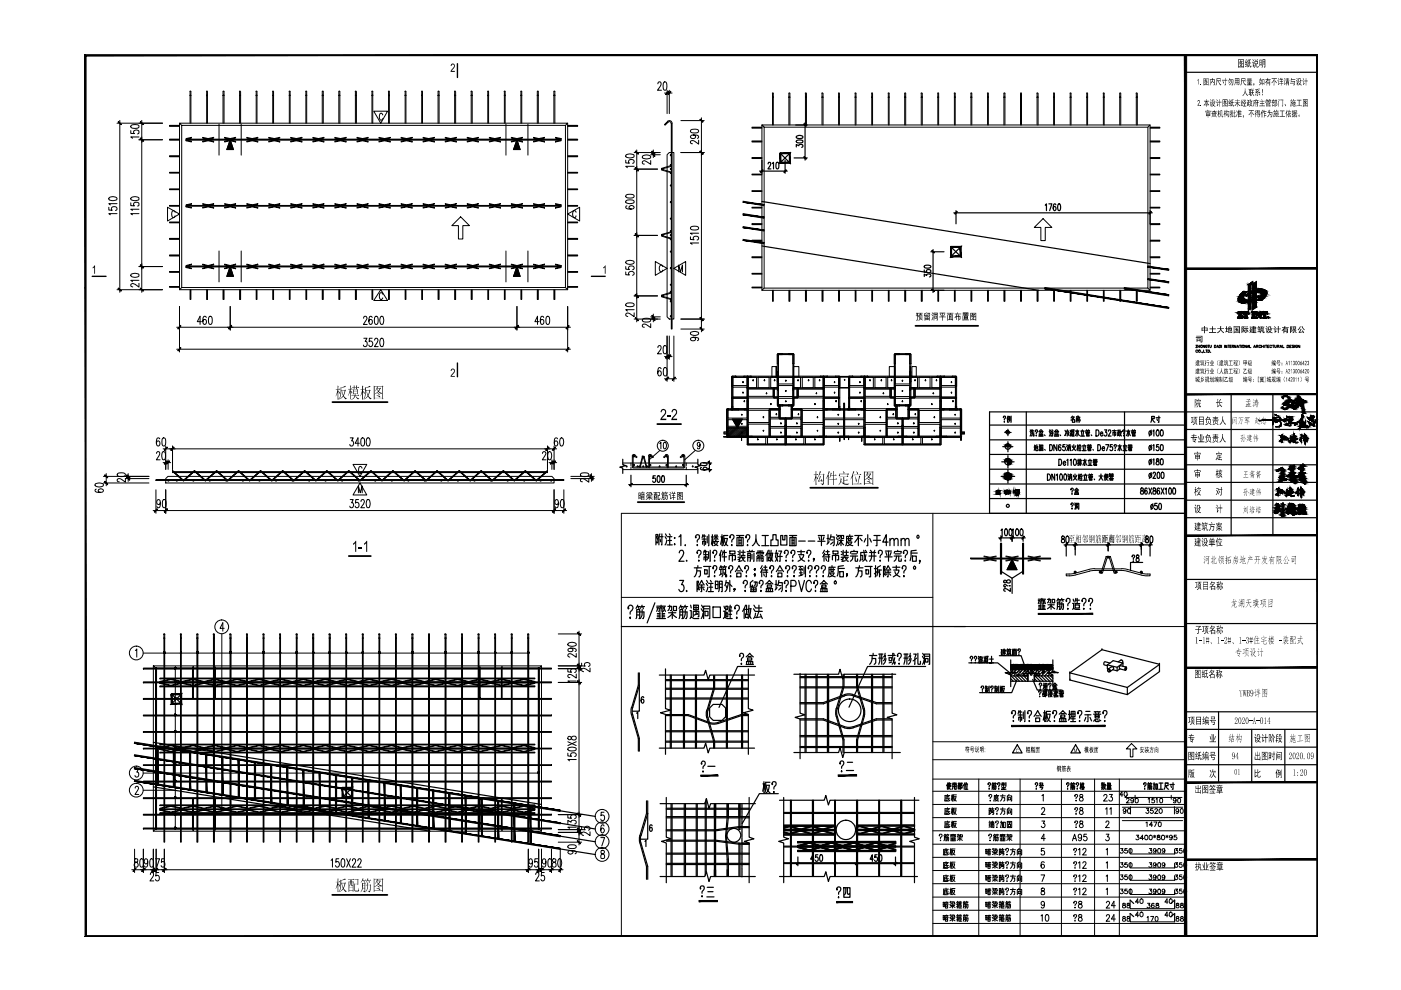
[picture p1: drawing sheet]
<svg xmlns="http://www.w3.org/2000/svg" width="297mm" height="210mm" viewBox="0 0 297 210" stroke-linecap="round" stroke-linejoin="round" font-family="sans-serif">
<g fill="none" stroke="#000" stroke-width=".21">
<path d="M199.2 177.1l-.1 .1a.31 .31 0 0 1 .3-.3 .31 .31 0 0 1 .3 .2 .31 .31 0 0 1-.2 .4l-.1 .3M199.3 178.2h.2zM200.1 178.3l.1-1h.4v1h-.1M200.2 177.6h.9v.5l-.1 .2M200.2 177.9h.4M200.3 177h.4M200.4 176.9l-.3 .3M200.4 169.8h.8M200.4 172.7h.8M200.4 175.5h.8M200.4 177l.1 .2M200.6 169.2h.8"/>
<path d="M200.6 179.9v.2M200.6 172.1h.8M200.6 174.9h.8M200.8 177h.4M200.9 168.4v.3M200.9 171.2v.3M200.9 174.1v.1M200.9 177.3v.7l-.2 .3M200.9 176.9l-.2 .3M201 168.9l.1 .6 .2 .3 .1-.2M201 169.6l-.6 .2M201 171.7v.4l.3 .5 .1-.2"/>
<path d="M201 172.4l-.6 .2M201 174.5l.1 .6 .2 .3 .1-.1M201 175.3l-.6 .1M201 177l.1 .2M201.2 168.8l-.6 .2v.7M201.2 171.6l-.6 .1v.8M201.2 174.4l-.6 .1v.8M201.4 168.7h-1l-.1 1.1M201.4 171.5h-1l-.1 1.2M201.4 174.2h-1l-.1 1.3M201.5 177.1h.3v.4M201.5 178.3h1.1"/>
<path d="M201.5 177h1.1M201.6 177.9h.3M201.6 178.1h.3M201.6 177.8h.3M201.6 179.9v1.4M201.7 177.1l-.2 .4M201.7 168.7h.4M201.7 171.5h.4M201.7 174.3h.4M201.9 168.4v1.4M201.9 171.2v1.5M201.9 174.1v1.4"/>
<path d="M201.9 177.6v.7M201.9 177l.2 .2M202 169.5l-.1-.8-.2 1M202 172.3l-.1-.8-.2 1M202 175.1l-.1-.8-.2 1M202.1 176.9v.1M202.1 168.9h.6l-.2 .6-.3 .3M202.1 171.7h.6l-.2 .6-.3 .4M202.1 174.5h.6l-.2 .6-.3 .4M202.2 169a.78 .78 0 0 0 .6 .8M202.2 171.8a.88 .88 0 0 0 .6 .9M202.2 174.6a.88 .88 0 0 0 .6 .9"/>
<path d="M202.2 177l-.1 .5M202.2 177.9h.4M202.2 178.1h.4M202.2 177.8h.4M202.2 177.6v.7M202.5 177.1l.1 .4M202.5 177.4l-.3 .1M202.6 177l-.3 .1v.4M202.8 168.5h-.7l-.1 1.3M202.8 171.4h-.7l-.1 1.3M202.8 174.2h-.7l-.1 1.3M202.9 178.2l.6-.4 .5 .4"/>
<path d="M202.9 177h.5v.4h-.2M203 177.7h1M203.2 176.9l-.3 .5M203.5 177.5v.8M203.6 177h.4v.4h-.4zM209.7 177.1l-.1 .1a.31 .31 0 0 1 .3-.3 .31 .31 0 0 1 .3 .2 .31 .31 0 0 1-.2 .4l-.1 .3M209.7 174.3h.4M209.7 168.7v.2l.1-.4a.3 .3 0 0 1 .4 .1 .3 .3 0 0 1-.1 .4l-.2 .4M209.7 171.4h.3v.5h-.3zM209.7 172v.7M209.8 174.6v.6M209.8 178.2h.2z"/>
<path d="M209.8 172.1h.3M209.8 171.9v.7M209.8 174.1v.2M209.9 169.7v.1zM210 174.5l-.1 .7M210.1 172.5l-.4 .2M210.1 171.5h.7M210.1 175.3l-.4 .1M210.1 172.1h.6M210.1 174.6h.7M210.2 175.5v-.7h.5v.7h-.1M210.2 174.2v.2h.5v-.2"/>
<path d="M210.2 171.9h.4M210.3 172.1l-.1 .2h.5v.3l-.3 .1M210.4 174.8v.7M210.4 171.5l.4 .4M210.4 171.2l-.1 .5-.2 .2M210.4 174.6l-.1 .2M210.4 174.1v.3M210.5 179.9l.2 .1M210.5 174.8v.7M210.6 178.3l.1-1h.4v1h-.1M210.7 177.6h.9v.5l-.1 .2M210.7 177.9h.4"/>
<path d="M210.8 177h.4M210.9 176.9l-.3 .3M210.9 169.4h.7l-.2 .3-.5 .1M210.9 169h.8M210.9 177l.1 .2M211 169.4l.2 .3 .6 .1M211.1 168.7v.5h.4v-.5M211.1 171.5v.2a.29 .29 0 0 1 .2-.4 .29 .29 0 0 1 .4 .3l-.3 .6M211.1 174.3l.1 .1h-.1a.31 .31 0 0 1 .2-.3 .31 .31 0 0 1 .4 .2 .31 .31 0 0 1-.2 .4l-.1 .3M211.3 172.6h.1zM211.3 175.4h.1zM211.3 168.4v.3"/>
<path d="M211.3 177h.4M211.4 177.3v.7l-.2 .3M211.4 176.9l-.2 .3M211.5 177l.1 .2M211.8 168.7h-1l-.1 1.1M212 177.1h.3v.4M212 178.3h1.1M212 177h1.1M212.1 174.3h.5v1.1l-.2 .1M212.1 168.7h1M212.1 171.5h1M212.1 177.9h.3"/>
<path d="M212.1 178.1h.3M212.1 177.8h.3M212.2 177.1l-.2 .4M212.3 174.1l-.2 1.4M212.4 177.6v.7M212.4 177l.2 .2M212.5 169.1h.5v.6l-.2 .1M212.5 168.7a1.13 1.13 0 0 1-.4 1.1M212.5 171.9h.5v.6l-.2 .2M212.5 171.5a1.15 1.15 0 0 1-.4 1.2M212.6 179.9l-.1 .4-.3 .3M212.6 168.4v.3"/>
<path d="M212.6 171.2v.3M212.6 176.9v.1M212.7 177l-.1 .5M212.7 177.9h.4M212.7 178.1h.4M212.7 177.8h.4M212.7 177.6v.7M212.8 174.3h.3v1.2h-.3zM213 177.1l.1 .4M213 177.4l-.3 .1M213.1 177l-.3 .1v.4M213.4 178.2l.6-.4 .5 .4"/>
<path d="M213.4 177h.5v.4h-.2M213.5 177.7h1M213.6 169.8v-1.1h.9v1.1h-.1M213.6 172.7v-1.2h.9v1.2h-.1M213.6 174.2h.9v1.3h-.9zM213.7 176.9l-.3 .5M213.7 174.5h.6M213.7 169.1h.6v.5h-.6zM213.7 171.9h.6v.5h-.6zM213.8 174.8h.4v.5h-.4zM214 168.4l-.3 .3M214 171.2l-.3 .3"/>
<path d="M214 177.5v.8M214 174.2v.6M214.1 177h.4v.4h-.4zM214.8 179.9v.3M216.1 179.9l-.2 .3M220.9 171.6v-.3l.4-.1 .2 .5-.7 1h.8M220.9 168.7l.3-.3v1.4M220.9 174.1h.6l-.3 .5a.42 .42 0 0 1 .3 .6 .42 .42 0 0 1-.7 0M221.4 179.9h-.6v.6a.42 .42 0 0 1 .6 0 .42 .42 0 0 1-.1 .6 .42 .42 0 0 1-.6-.1M221.6 177.8h-.8l.5-.9v1.4M227.4 178.3l.4-1.4 .5 1.4M227.5 177.8h.6"/>
<path d="M227.9 168.7v.2l.1-.4a.3 .3 0 0 1 .4 .1 .3 .3 0 0 1-.1 .4l-.2 .4M227.9 171.5v.2l.1-.4a.32 .32 0 0 1 .5 .1 .32 .32 0 0 1-.2 .5l-.2 .3M227.9 174.3v.1a.31 .31 0 0 1 .2-.3 .31 .31 0 0 1 .4 .2 .31 .31 0 0 1-.2 .4l-.2 .3M228.1 175.4h.1zM228.1 169.7v.1zM228.1 172.5v.2zM229 168.5v.4a.51 .51 0 0 1 .6 .3 .51 .51 0 0 1-.2 .6 .44 .44 0 0 1-.6-.4 .44 .44 0 0 1 .6-.4l.2-.2-.1-.3zM229 171.3v.4a.53 .53 0 0 1 .6 .3 .53 .53 0 0 1-.2 .7 .46 .46 0 0 1-.6-.5 .46 .46 0 0 1 .6-.4l.2-.2-.1-.3zM229 174.1v.4a.51 .51 0 0 1 .6 .3 .51 .51 0 0 1-.2 .7 .46 .46 0 0 1-.6-.5 .46 .46 0 0 1 .6-.4l.2-.2-.1-.3zM229.3 177.3v.2a.38 .38 0 0 1-.6 .1 .38 .38 0 0 1 0-.6 .38 .38 0 0 1 .6 .1v.2a.63 .63 0 0 1-.4 1l-.3-.2M230.4 176.9h-.6v.6a.44 .44 0 0 1 .6 0 .44 .44 0 0 1-.1 .6 .44 .44 0 0 1-.6-.1M234 168.8l.3-.4h.2l.2 .3v.3l-.7 .8h.8"/>
<path d="M234.4 171.5l.3-.3v1.5M234.5 174.4l.2-.3h.3l.1 .2-.7 1.2h.8M234.5 176.9h.6l-.3 .5a.41 .41 0 0 1 .3 .7 .41 .41 0 0 1-.7-.1M235.2 168.4h.6l-.3 .6a.43 .43 0 0 1 .3 .7 .43 .43 0 0 1-.7-.1M235.3 171.5l.3-.3v1.5M237.6 179.9h.5l-.3 .4h.2a.34 .34 0 0 1 0 .6 .34 .34 0 0 1-.5-.2M238 171.2h12.7M238 174h12.7M238.1 168.5h-.7l.5-.6v1M238.5 167.9a.51 .51 0 0 1 .5 .4 .51 .51 0 0 1-.3 .6l-.3-.2zM238.7 171.8a.3 .3 0 0 1-.4 .2 .3 .3 0 0 1-.1-.4 .3 .3 0 0 1 .5 0l-.1 .8-.3 .1-.1-.2M238.8 169.5a.28 .28 0 0 1 .3-.3 .28 .28 0 0 1 .3 .3l-.6 .7h.6"/>
<path d="M239 179.9h-.5v.4a.36 .36 0 0 1 .5 0 .36 .36 0 0 1-.1 .6 .36 .36 0 0 1-.5-.2M239.1 168.5l-.6 .6h12.1M239.2 171.5a.51 .51 0 0 1 .6 .4 .51 .51 0 0 1-.4 .6l-.3-.2zM239.7 171v1.6M240.3 169.6a.3 .3 0 0 1-.4 .2 .3 .3 0 0 1-.1-.4 .3 .3 0 0 1 .4-.1 .49 .49 0 0 1 .2 .6 .49 .49 0 0 1-.6 .3v-.1M240.7 168.6v.9M240.8 169.3a.46 .46 0 0 1 .5 .4 .46 .46 0 0 1-.5 .5l-.1-.4zM240.9 177.1h.5l-.2 .4a.32 .32 0 0 1 .2 .5 .32 .32 0 0 1-.6-.1M242.5 177.8h-.7l.4-.7v1M242.7 177.2l.3-.1a.47 .47 0 0 1 .4 .5 .47 .47 0 0 1-.5 .4zM243 174.5l.2-.2v1M243 171.5h.5l-.2 .3a.32 .32 0 0 1 .3 .5 .32 .32 0 0 1-.6 .1v-.1"/>
<path d="M243.4 169.4l.3-.2v1M243.7 177.2l.2-.1a.47 .47 0 0 1 .4 .5 .47 .47 0 0 1-.5 .4zM243.7 179.9h.5l-.3 .4h.2a.33 .33 0 0 1 0 .5 .33 .33 0 0 1-.5-.1M244.4 174.9h-.7l.5-.6v1M244.4 171.5h-.4l-.1 .4a.36 .36 0 0 1 .6 0 .36 .36 0 0 1-.1 .5 .36 .36 0 0 1-.5-.1M244.6 177.2l.4 .3M244.6 174.3h.7l-.5 1M244.7 169.2h-.4l-.1 .5a.34 .34 0 0 1 .5 0 .34 .34 0 0 1 0 .5 .34 .34 0 0 1-.5-.1M244.8 177.1v.5M244.9 171.7a.3 .3 0 0 1 .3-.3 .3 .3 0 0 1 .2 .3l-.6 .8h.7M245 177.2l-.4 .3M245.1 169.4l.2-.2v1"/>
<path d="M245.4 177.1v.3a.39 .39 0 0 1 .5 .1 .39 .39 0 0 1 0 .5h-.5a.39 .39 0 0 1 0-.5 .39 .39 0 0 1 .5-.1v-.3zM245.6 180l.1-.1a.52 .52 0 0 1 .4 .5 .52 .52 0 0 1-.4 .5l-.2-.2zM245.7 174.3a.45 .45 0 0 1 .5 .5 .45 .45 0 0 1-.5 .4l-.1-.4zM245.9 171.5a.45 .45 0 0 1 .5 .4 .45 .45 0 0 1-.5 .5l-.2-.4zM246 169.3l.1-.1a.47 .47 0 0 1 .4 .6 .47 .47 0 0 1-.5 .4l-.1-.4zM246.4 177.1a.46 .46 0 0 1 .5 .5 .46 .46 0 0 1-.5 .4l-.1-.4zM247.2 177.2l.5 .3M247.4 177.1v.5M247.7 177.2l-.5 .3M248.3 168.6v.9M248.5 177.4a.3 .3 0 0 1-.4 .3 .3 .3 0 0 1-.1-.5 .3 .3 0 0 1 .4-.1 .49 .49 0 0 1 .2 .6 .49 .49 0 0 1-.6 .3v-.1M249 171v1.6"/>
<path d="M249.2 179.9h.5l-.3 .4h.2a.33 .33 0 0 1 0 .5 .33 .33 0 0 1-.5-.1M249.3 169.6a.3 .3 0 0 1-.3 .2 .3 .3 0 0 1-.2-.4 .3 .3 0 0 1 .4-.1 .49 .49 0 0 1 .2 .6 .49 .49 0 0 1-.6 .3v-.1M249.4 177.1h-.4l-.1 .4a.36 .36 0 0 1 .6 0 .36 .36 0 0 1-.1 .5 .36 .36 0 0 1-.5-.1M249.8 169.3l.1-.1a.47 .47 0 0 1 .4 .6 .47 .47 0 0 1-.5 .4l-.1-.4zM249.9 171.8a.3 .3 0 0 1-.4 .2 .3 .3 0 0 1-.1-.4 .3 .3 0 0 1 .5 0l-.1 .8-.3 .1-.2-.2M250.4 171.5a.51 .51 0 0 1 .5 .4 .51 .51 0 0 1-.3 .6l-.3-.2zM250.6 179.9h-.5v.4a.34 .34 0 0 1 .5 0 .34 .34 0 0 1-.1 .5 .34 .34 0 0 1-.5-.1M251.1 180l.1-.1a.47 .47 0 0 1 .4 .5 .47 .47 0 0 1-.5 .4l-.1-.3zM200 191.3h.2v.9h-.2zM200 194.1h.2v.9h-.2zM200 191.7h.2M200 194.5h.2"/>
<path d="M200.2 181.3h.7M200.2 184.1h.7M200.2 186.9h.7M200.2 189.7h.7M200.3 180.7h.8M200.3 183.5h.8M200.3 186.3h.8M200.3 189.1h.8M200.3 191.7h.8M200.3 194.5h.8M200.4 191.3h.6M200.4 194.1h.6"/>
<path d="M200.4 191.9h.5v.6h-.5zM200.4 194.6h.5v.7h-.5zM200.4 192.2h.5M200.4 195h.5M200.5 191.3l.1 .4M200.5 194.1l.1 .4M200.6 182.7v.2M200.6 185.5v.2M200.6 188.3v.2M200.7 180.3l.1 .6 .2 .3 .1-.1M200.7 181.1l-.5 .1M200.7 183.1l.1 .7 .2 .2 .1-.1"/>
<path d="M200.7 183.9l-.5 .1M200.7 185.9v.4l.3 .5 .1-.1M200.7 186.7l-.5 .1M200.7 188.7v.4l.3 .5 .1-.1M200.7 189.5l-.5 .1M200.7 191.2v.1M200.7 194v.1M200.9 191.3l-.1 .4M200.9 194.1l-.1 .4M201 180.3l-.7 .1v.7M201 183l-.7 .2v.7M201 185.9l-.7 .1v.7"/>
<path d="M201 188.7l-.7 .1v.8M201.1 180.1h-1l-.1 1.2M201.1 182.9h-1l-.1 1.2M201.1 185.7h-1l-.1 1.2M201.1 188.5h-1l-.1 1.2M201.4 192.4l.5-.3 .6 .3M201.4 195.2l.5-.3 .6 .3M201.4 191.3l.3 .1M201.4 194.1l.3 .1M201.4 180.2h.4M201.4 183h.4M201.4 185.8h.4"/>
<path d="M201.4 188.6h.4M201.5 192h.9M201.5 191.1l.2 .1M201.5 194.8h.9M201.5 193.9l.2 .2M201.6 182.7v1.4M201.6 185.5v1.4M201.6 188.3v1.4M201.7 180.9l-.1-.7-.2 .9M201.7 183.7l-.1-.7-.2 .9M201.7 186.5l-.1-.7-.2 .9M201.7 189.3l-.1-.7-.2 .9"/>
<path d="M201.7 191.5l-.3 .3M201.7 194.3l-.3 .3M201.8 180.3h.6v.4l-.5 .6M201.8 183.2h.6l-.2 .6-.3 .3M201.8 186h.6v.4l-.5 .5M201.8 188.8h.6v.3l-.5 .6M201.8 191.2h.6v.5l-.2 .1M201.8 194h.6v.5l-.2 .1M201.9 180.5l.2 .5 .4 .3M201.9 183.3l.2 .5 .4 .3M201.9 186.1l.2 .5 .4 .3M201.9 188.8l.2 .6 .4 .3"/>
<path d="M201.9 191.9v.6M201.9 194.6v.7M201.9 191.4l-.1 .2M201.9 194.2l-.1 .2M202.1 191.2l-.3 .6M202.1 194l-.3 .6M202.4 191.5l.1 .2M202.4 194.3l.1 .2M202.5 180h-.7l-.1 1.3M202.5 182.8h-.7l-.1 1.3M202.5 185.6h-.7l-.1 1.3M202.5 188.4h-.7l-.1 1.3"/>
<path d="M202.8 191.8h.4M202.8 194.6h.4M202.9 191.3h.4M202.9 194.1h.4M203 191.5l-.1 1M203 194.3l-.1 1M203 191.1l-.2 .3M203 193.9l-.2 .3M203.1 191.3l.1 .2M203.1 194.1l.1 .2M203.2 192l-.4 .2M203.2 194.8l-.4 .2"/>
<path d="M203.3 192.3v-.5h.5l-.1 .5M203.3 195.1v-.5h.5l-.1 .5M203.5 191.3h.4M203.5 194.1h.4M203.6 191.1l-.3 .3M203.6 193.9l-.3 .3M203.6 191.7v.7M203.6 194.5v.7M203.7 191.3l.1 .2M203.7 194.1l.1 .2M203.8 191.6h-.5v.9h.6M203.8 194.4h-.5v.9h.6"/>
<path d="M204.2 192.5l.1-.9h.4v.9h-.1M204.2 195.3l.1-.9h.4v.9h-.1M204.3 192.2h.4M204.3 191.8h.4M204.3 194.6h.4M204.3 194.9h.4M204.3 191.3h.5M204.3 194.1h.5M204.4 191.1l-.2 .3M204.4 193.9l-.2 .3M204.5 191.3l.1 .2M204.5 194.1l.1 .2"/>
<path d="M204.8 191.8h.4v.5l-.1 .2M204.8 194.6h.4v.5l-.1 .2M204.9 191.3h.4M204.9 194.1h.4M205 191.6l-.2 .9M205 191.1l-.2 .3M205 194.4l-.2 .9M205 193.9l-.2 .3M205.1 191.3v.2M205.1 194.1v.2M209 180.1h.3v.9h-.3zM209 182.9h.3v.9h-.3z"/>
<path d="M209 185.7h.3v.9h-.3zM209 188.5h.3v.9h-.3zM209 191.3h.3v.9h-.3zM209 194.1h.3v.9h-.3zM209 180.5h.3M209 183.3h.3M209 186.1h.3M209 188.9h.3M209 191.7h.3M209 194.5h.3M209.3 180.5h.8M209.3 183.3h.8"/>
<path d="M209.3 186.1h.8M209.3 188.8h.8M209.3 191.7h.8M209.3 194.5h.8M209.4 180.1h.7M209.4 182.9h.7M209.4 185.7h.7M209.4 188.5h.7M209.4 191.3h.7M209.4 194.1h.7M209.5 180.6h.4v.7h-.4zM209.5 183.4h.4v.7h-.4z"/>
<path d="M209.5 186.3h.4v.6h-.4zM209.5 189.1h.4v.6h-.4zM209.5 191.9h.4v.6h-.4zM209.5 194.6h.4v.7h-.4zM209.5 180.9h.4M209.5 183.7h.4M209.5 186.6h.4M209.5 189.4h.4M209.5 192.2h.4M209.5 195h.4M209.5 180.1l.1 .4M209.5 182.9l.1 .4"/>
<path d="M209.5 185.7l.1 .4M209.5 188.5l.1 .3M209.5 191.3l.1 .4M209.5 194.1l.1 .4M209.7 180v.1M209.7 182.8v.1M209.7 185.6v.1M209.7 188.4v.1M209.7 191.2v.1M209.7 194v.1M209.9 180.1l-.1 .4M209.9 182.9l-.1 .4"/>
<path d="M209.9 185.7l-.1 .4M209.9 188.5l-.1 .3M209.9 191.3l-.1 .4M209.9 194.1l-.1 .4M210.4 181.2l.5-.4 .6 .4M210.4 184l.5-.4 .6 .4M210.4 186.8l.5-.3 .6 .3M210.4 189.6l.5-.3 .6 .3M210.4 192.4l.5-.3 .6 .3M210.4 195.2l.5-.3 .6 .3M210.4 180l.3 .2M210.4 182.9l.3 .1"/>
<path d="M210.4 185.7l.3 .1M210.4 188.5l.3 .1M210.4 191.3l.3 .1M210.4 194.1l.3 .1M210.5 180.8h.9M210.5 183.6h.9M210.5 182.7l.2 .1M210.5 186.4h.9M210.5 185.5l.2 .1M210.5 189.2h.9M210.5 188.3l.2 .1M210.5 192h.9"/>
<path d="M210.5 191.1l.2 .1M210.5 194.8h.9M210.5 193.9l.2 .2M210.7 180.3l-.3 .3M210.7 183.1l-.3 .2M210.7 185.9l-.3 .2M210.7 188.7l-.3 .3M210.7 191.5l-.3 .3M210.7 194.3l-.3 .3M210.9 180h.5v.5l-.2 .1M210.9 182.8h.5v.5h-.2M210.9 185.6h.5v.5h-.2"/>
<path d="M210.9 188.4h.5v.5l-.2 .1M210.9 191.2h.5v.5l-.2 .1M210.9 194h.5v.5l-.2 .1M210.9 180.6v.7M210.9 183.4v.7M210.9 186.3v.6M210.9 189.1v.6M210.9 191.9v.6M210.9 194.6v.7M210.9 180.2v.1M210.9 183v.2M210.9 185.8v.2"/>
<path d="M210.9 188.6v.2M210.9 191.4v.2M210.9 194.2v.2M211.1 180l-.2 .6M211.1 182.8l-.2 .5M211.1 185.6l-.2 .5M211.1 188.4l-.2 .6M211.1 191.2l-.2 .6M211.1 194l-.2 .6M211.4 180.3l.1 .2M211.4 183l.1 .3M211.4 185.9l.1 .2"/>
<path d="M211.4 188.7l.1 .1M211.4 191.5l.1 .2M211.4 194.3l.1 .2M211.8 191.8h.4M211.8 194.6h.4M211.9 180h.3v.5h-.3zM211.9 180.7l-.1 .6 .4-.2M211.9 182.8h.3v.5h-.3zM211.9 183.5l-.1 .6 .4-.2M211.9 185.6h.3v.5h-.3zM211.9 186.3l-.1 .6 .4-.2M211.9 188.4h.3v.5h-.3z"/>
<path d="M211.9 189.1l-.1 .6 .4-.2M212 191.3h.3M212 194.1h.3M212 191.5v1M212 194.3v1M212 180.8h.2M212 180.5v.7M212 183.3v.7M212 186.1v.7M212 188.9v.7M212 183.6h.2M212 186.4h.2"/>
<path d="M212 189.2h.2M212 191.1l-.2 .3M212 193.9l-.2 .3M212.1 191.3l.1 .2M212.1 194.1l.1 .2M212.2 192l-.4 .2M212.2 194.8l-.4 .2M212.2 180.1h.7M212.2 182.9h.7M212.2 185.7h.7M212.2 188.5h.7M212.3 180.7h.6"/>
<path d="M212.3 183.5h.6M212.3 186.4h.6M212.3 189.1h.6M212.3 192.3v-.5h.6v.5h-.2M212.3 195.1v-.5h.6v.5h-.2M212.3 180.6h.5M212.3 183.3h.5M212.3 186.1h.5M212.3 189h.5M212.4 180.7l-.1 .2h.6v.3l-.3 .1M212.4 183.5l-.1 .2h.6v.3l-.3 .1M212.4 186.4l-.1 .1h.6v.3l-.3 .1"/>
<path d="M212.4 189.1l-.1 .2h.6v.3l-.3 .1M212.5 191.3h.4M212.5 194.1h.4M212.6 180.1l.3 .5M212.6 182.9l.3 .4M212.6 182.7l-.1 .4-.3 .2M212.6 185.7l.3 .4M212.6 185.5l-.1 .4-.3 .2M212.6 188.5l.3 .5M212.6 188.3l-.1 .4-.3 .3M212.6 191.1l-.3 .3M212.6 193.9l-.3 .3"/>
<path d="M212.6 191.7v.7M212.6 194.5v.7M212.7 191.3l.1 .2M212.7 194.1l.1 .2M212.8 191.6h-.5v.9h.6M212.8 194.4h-.5v.9h.6M213.2 192.5l.1-.9h.4v.9h-.1M213.2 195.3l.1-.9h.4v.9h-.1M213.3 180.2v.1v-.3a.37 .37 0 0 1 .6 .2 .37 .37 0 0 1-.4 .4v.2M213.3 183h-.1a.3 .3 0 0 1 .4-.3 .3 .3 0 0 1 .1 .5l-.2 .2v.2M213.3 185.8h-.1a.31 .31 0 0 1 .3-.3 .31 .31 0 0 1 .3 .2 .31 .31 0 0 1-.2 .4l-.1 .3M213.3 188.6v.1v-.3a.3 .3 0 0 1 .5 0 .3 .3 0 0 1-.2 .5l-.1 .3"/>
<path d="M213.3 192.2h.4M213.3 191.8h.4M213.3 194.6h.4M213.3 194.9h.4M213.4 191.3h.4M213.4 194.1h.4M213.4 184h.2zM213.4 186.8h.2zM213.4 191.1l-.2 .3M213.4 193.9l-.2 .3M213.5 181.1v.2zM213.5 189.6v.1z"/>
<path d="M213.5 191.3l.1 .2M213.5 194.1l.1 .2M213.8 191.8h.4v.5l-.1 .2M213.8 194.6h.4v.5l-.1 .2M213.9 191.3h.4M213.9 194.1h.4M214 191.6l-.2 .9M214 191.1l-.2 .3M214 194.4l-.2 .9M214 193.9l-.2 .3M214.1 191.3l.1 .2M214.1 194.1l.1 .2"/>
<path d="M214.2 180.2h1.1M214.2 183h1.1M214.2 185.8h1.1M214.2 188.6h1.1M214.6 180.6h.5v.5l-.2 .2M214.6 180.2a.94 .94 0 0 1-.4 1.1M214.6 183.3h.5v.6l-.2 .2M214.6 183a1.05 1.05 0 0 1-.4 1.1M214.6 186.1h.5v.6l-.2 .2M214.6 185.8a1.05 1.05 0 0 1-.4 1.1M214.6 189h.5v.5l-.2 .2M214.6 188.6a1.03 1.03 0 0 1-.4 1.1"/>
<path d="M214.8 182.7v.3M214.8 185.5v.3M214.8 188.3v.3M215.7 181.3v-1.1h.9v1.1h-.1M215.7 184.1v-1.1h.9v1.1h-.1M215.7 186.9v-1.1h.9v1.1h-.1M215.7 189.7v-1.1h.9v1.1h-.1M215.9 180.6h.6v.4h-.6zM215.9 183.3h.6v.5h-.6zM215.9 186.1h.6v.5h-.6zM215.9 189h.6v.4h-.6zM216.1 182.7l-.2 .3"/>
<path d="M216.1 185.5l-.2 .3M216.1 188.3l-.2 .3M220.7 185.5h.8l-.6 1.4M220.7 194.2l.3-.3v1.4M220.8 188.4v.4a.52 .52 0 0 1 .6 .2 .52 .52 0 0 1-.2 .7h-.2a.45 .45 0 0 1-.3-.6 .45 .45 0 0 1 .6-.3l.1-.2v-.2zM221.4 182.9l-.3-.2a.81 .81 0 0 0 0 1.4 .41 .41 0 0 0 .4-.6 .41 .41 0 0 0-.7-.1l-.1 .2M221.4 191.6v.2a.38 .38 0 0 1-.6 0 .38 .38 0 0 1 0-.5 .38 .38 0 0 1 .6 0v.3a.69 .69 0 0 1-.4 .9l-.2-.2M221.8 194l.2-.1a.82 .82 0 0 1 0 1.4 1.01 1.01 0 0 1-.2-1.3zM227.7 180.2v.1l.1-.3a.32 .32 0 0 1 .4 0 .32 .32 0 0 1-.2 .5l-.1 .3M227.7 183v.1l-.1-.1a.32 .32 0 0 1 .5-.3 .32 .32 0 0 1-.1 .6l-.1 .3M227.7 185.8h-.1a.32 .32 0 0 1 .3-.3 .32 .32 0 0 1 .3 .2 .32 .32 0 0 1-.2 .4l-.1 .3M227.7 188.6v.1l-.1-.1a.32 .32 0 0 1 .3-.3 .32 .32 0 0 1 .3 .2 .32 .32 0 0 1-.2 .4l-.1 .3"/>
<path d="M227.7 191.4v.1l-.1-.1a.33 .33 0 0 1 .3-.3 .33 .33 0 0 1 .4 .2 .33 .33 0 0 1-.3 .4l-.1 .3M227.7 194.2l-.1 .1a.32 .32 0 0 1 .3-.4 .32 .32 0 0 1 .3 .2 .32 .32 0 0 1-.2 .4l-.1 .4M227.9 184h.1M227.9 186.8h.1M227.9 195.2h.1M227.9 181.1v.2zM227.9 189.6v.1zM227.9 192.4v.1zM228.6 180.2l.3-.3v1.4M228.6 183l.3-.3v1.4M228.6 185.8l.3-.3v1.4M228.6 188.6l.3-.3v1.4"/>
<path d="M228.8 191.2v.4a.58 .58 0 0 1 .5 .2 .58 .58 0 0 1 0 .6 .45 .45 0 0 1-.7-.3 .45 .45 0 0 1 .6-.5l.2-.2-.1-.2zM228.8 194v.4a.56 .56 0 0 1 .5 .2 .56 .56 0 0 1 0 .6 .45 .45 0 0 1-.7-.3 .45 .45 0 0 1 .6-.5l.2-.1-.1-.3zM229.6 180.2l.1-.2 .3-.1 .3 .4-.8 1h.8M229.6 183l.1-.2 .3-.1 .3 .4-.8 1h.8M229.6 185.8l.1-.3h.5v.5l-.7 .9h.8M229.6 188.6l.2-.3h.2l.3 .3-.1 .2-.7 .9h.8M234.5 180.2l.3-.3v1.4M234.5 183l.3-.3v1.4M234.5 185.8l.3-.3v1.4M234.5 188.6l.3-.3v1.4M234.6 191.4l.2-.3h.2l.2 .4-.7 1h.8M234.6 194.3l.2-.4 .4 .2v.3l-.7 .9h.8"/>
<path d="M236.5 192h-.9l.6-.9v1.4M236.5 194.9h-.9l.6-1v1.4M237.6 185.5h.5l-.3 .4a.34 .34 0 0 1 .3 .5 .34 .34 0 0 1-.5 0l-.1-.1M237.6 188.5h.5l-.3 .4h.2a.34 .34 0 0 1 0 .5 .34 .34 0 0 1-.5-.1M237.6 182.9h.5l-.3 .4h.2a.34 .34 0 0 1 0 .5 .34 .34 0 0 1-.5-.1M238.1 191.6v.3l.5 .2-.1 .3h-.5v-.3l.6-.3-.1-.2zM238.1 194.4v.2l.5 .3-.1 .4h-.4l-.1-.4 .6-.3-.2-.3zM239 185.5h-.5v.4a.36 .36 0 0 1 .5 0 .36 .36 0 0 1-.1 .5 .36 .36 0 0 1-.5-.1M239 188.5h-.5v.4a.36 .36 0 0 1 .5 0 .36 .36 0 0 1-.1 .6 .36 .36 0 0 1-.5-.2M239 182.9h-.5v.4a.35 .35 0 0 1 .5 0 .35 .35 0 0 1-.1 .6 .35 .35 0 0 1-.5-.2M239 191.6v.3l.4 .1 .2 .2-.1 .2h-.5a.39 .39 0 0 1 0-.4 .39 .39 0 0 1 .5-.1v-.3zM239 194.4v.2l.6 .4-.1 .3h-.5a.42 .42 0 0 1 0-.5 .42 .42 0 0 1 .5-.2l-.1-.3z"/>
<path d="M239.4 180.1l.2-.2a.47 .47 0 0 1 .4 .5 .47 .47 0 0 1-.5 .4zM239.5 185.5a.45 .45 0 0 1 .5 .5 .45 .45 0 0 1-.5 .4l-.1-.3zM239.5 188.6a.45 .45 0 0 1 .5 .4 .45 .45 0 0 1-.5 .4l-.1-.3zM239.6 185.7v.9h9.4M239.6 188.7v1h9.4M239.6 190.8v1.9h9.4M239.6 193.7v1.8h9.4M239.6 180v1.1h9.4M239.6 183v1h9.4M241.5 191.3h-.8l.5-.7v1M241.5 194.1h-.8l.5-.7v1M241.7 190.8l.3-.2a.47 .47 0 0 1 .4 .5 .47 .47 0 0 1-.5 .4z"/>
<path d="M241.9 193.4a.45 .45 0 0 1 .5 .5 .45 .45 0 0 1-.5 .4l-.2-.3zM243.2 194.5l.2-.2v1M243.3 191.5h.5l-.3 .4a.31 .31 0 0 1 .3 .4 .31 .31 0 0 1-.4 .2l-.2-.2M243.7 185.5h.5l-.3 .4a.32 .32 0 0 1 .2 .5 .32 .32 0 0 1-.5-.1M243.7 188.5h.5l-.3 .4a.31 .31 0 0 1 .3 .4 .31 .31 0 0 1-.4 .2l-.2-.2M243.7 182.9h.5l-.3 .4h.2a.33 .33 0 0 1 0 .5 .33 .33 0 0 1-.5-.1M244 194.3h.6l-.5 1M244.7 191.6h-.1a.48 .48 0 0 0-.5 .3 .48 .48 0 0 0 .3 .6 .3 .3 0 0 0 .3-.3 .3 .3 0 0 0-.3-.3 .3 .3 0 0 0-.3 .3M245 194.4a.48 .48 0 0 1 .6 .3 .48 .48 0 0 1-.3 .6l-.4-.2zM245.1 185.8a.3 .3 0 0 1-.4 .3 .3 .3 0 0 1-.1-.5l.2-.1a.54 .54 0 0 1 .3 .5 .54 .54 0 0 1-.4 .5l-.1-.1M245.1 188.8a.3 .3 0 0 1-.4 .3 .3 .3 0 0 1-.1-.5 .3 .3 0 0 1 .5 .1l-.1 .7h-.4M245.1 180.3a.3 .3 0 0 1-.4 .2 .3 .3 0 0 1-.2-.4 .3 .3 0 0 1 .5-.1 .49 .49 0 0 1 .2 .6 .49 .49 0 0 1-.6 .2"/>
<path d="M245.1 183.2a.3 .3 0 0 1-.3 .3 .3 .3 0 0 1-.3-.3 .3 .3 0 0 1 .4-.3 .53 .53 0 0 1 .2 .6 .53 .53 0 0 1-.4 .4l-.1-.1M245.2 191.6v.3a.39 .39 0 0 1 .4 .1 .39 .39 0 0 1 0 .4h-.4a.39 .39 0 0 1 0-.4 .39 .39 0 0 1 .4-.1v-.3zM245.6 185.6a.48 .48 0 0 1 .6 .3 .48 .48 0 0 1-.4 .6l-.3-.2zM245.6 188.6a.48 .48 0 0 1 .5 .3 .48 .48 0 0 1-.3 .6l-.3-.2zM245.6 183l.1-.1a.52 .52 0 0 1 .4 .5 .52 .52 0 0 1-.4 .5l-.2-.2zM247 185.8a.3 .3 0 0 1-.5 .3 .3 .3 0 0 1 0-.5l.2-.1a.55 .55 0 0 1 .3 .5 .55 .55 0 0 1-.4 .5l-.2-.1M247 188.8a.3 .3 0 0 1-.4 .3 .3 .3 0 0 1-.2-.5 .3 .3 0 0 1 .5 .1l-.1 .7h-.4M247 180.3a.3 .3 0 0 1-.4 .2 .3 .3 0 0 1-.2-.4 .3 .3 0 0 1 .4-.1 .49 .49 0 0 1 .2 .6 .49 .49 0 0 1-.5 .2h-.1M247 183.2a.3 .3 0 0 1-.3 .3 .3 .3 0 0 1-.3-.3 .3 .3 0 0 1 .3-.3 .55 .55 0 0 1 .3 .5 .55 .55 0 0 1-.4 .5l-.2-.1M247.7 191.3h-.7l.4-.7v1M247.7 194.1h-.7l.4-.7v1M248 190.6h.2a.47 .47 0 0 1 .3 .5 .47 .47 0 0 1-.5 .4l-.1-.4z"/>
<path d="M248 193.4a.51 .51 0 0 1 .6 .4 .51 .51 0 0 1-.3 .6l-.4-.2zM249.2 185.5h.5l-.3 .4h.2a.33 .33 0 0 1 0 .5 .33 .33 0 0 1-.5-.1M249.2 188.5h.5l-.3 .4a.3 .3 0 0 1 .3 .3 .3 .3 0 0 1-.3 .3l-.3-.2M249.2 182.9h.5l-.3 .4a.33 .33 0 0 1 .3 .2 .33 .33 0 0 1-.2 .4 .33 .33 0 0 1-.4-.2M249.4 191.6v.3l.5 .1 .1 .2a.3 .3 0 0 1-.4 .3 .3 .3 0 0 1-.1-.5l.4-.1v-.3zM249.4 194.4v.2l.3 .1a.3 .3 0 0 1 .3 .4 .3 .3 0 0 1-.5 .2 .3 .3 0 0 1 0-.5l.4-.2v-.1l-.1-.2zM250.4 191.6v.3a.39 .39 0 0 1 .4 .1 .39 .39 0 0 1 0 .4h-.4a.39 .39 0 0 1 0-.4 .39 .39 0 0 1 .4-.1v-.3zM250.4 194.4l-.1 .2a.53 .53 0 0 1 .5 .7h-.4a.42 .42 0 0 1 0-.5 .42 .42 0 0 1 .4-.2l-.1-.3zM250.6 185.5h-.5v.4a.34 .34 0 0 1 .5 0 .34 .34 0 0 1-.1 .5 .34 .34 0 0 1-.5-.1M250.6 188.5h-.5v.4a.34 .34 0 0 1 .5 0 .34 .34 0 0 1-.1 .5 .34 .34 0 0 1-.5-.1M250.6 182.9h-.5v.4a.33 .33 0 0 1 .5 0 .33 .33 0 0 1-.1 .5 .33 .33 0 0 1-.5-.1M251.1 185.5a.51 .51 0 0 1 .6 .4 .51 .51 0 0 1-.4 .6l-.3-.2z"/>
<path d="M251.1 188.6a.45 .45 0 0 1 .5 .4 .45 .45 0 0 1-.5 .4l-.1-.3zM251.1 183a.45 .45 0 0 1 .5 .4 .45 .45 0 0 1-.5 .5l-.1-.4z"/>
<circle cx="239.7" cy="183.4" r=".44"/>
</g>
<g fill="#000">
<path d="M202.4 66.5h.5v-.3l.1 .3h.8v.1h-.9l-.1 .3 .3 .1v-.3h.1v.3h.4v.7l-.2 .1 .1-.7h-.3v.9h-.1v-.9h-.2v.7h-.2v-.7l-.2 .4-.1-.1 .4-.8h-.4zM140.2 87l.6-.3 .4 .4-.1 .8-.8 .9h1v.3h-1.3l.3-.7 .6-.6 .1-.6a.38 .38 0 0 0-.5-.2 .38 .38 0 0 0-.2 .4h-.3zM141.5 88.1h.7v.2h-.7zM142.6 86.8l.5-.1 .5 .4-.1 .7-.8 .9 .9 .1v.3h-1.3l.2-.6 .7-.7 .1-.6a.36 .36 0 0 0-.5-.2 .36 .36 0 0 0-.2 .4h-.2zM75.4 114.7h.1v2.3h-.2v-1.8l-.5 .3v-.3zM76.1 116h.7v.3h-.7zM77.7 114.7h.2v2.3h-.3v-1.8l-.4 .3v-.3z"/>
<path d="M194.8 66.3h.8v.2h-.3l-.1 .2h.3v.9h-.1v-.8h-.4v.8h-.1v-.9h.2l.1-.2h-.4zM194.2 66.3h.5l-.1 .4 .2 .2-.1 .4-.1-.3-.1 1-.3-.2h.2v-.8h-.2v-.1h.3l-.2-.2 .3-.2h-.4zM195.2 66.9v.7l-.4 .4-.1-.2 .4-.3zM195.3 67.6l.3 .2-.1 .2-.3-.3z"/>
<path d="M196 66.4l.6-.1-.5 .2v.4l.2-.1v-.2l.2 .3 .1-.1 .1-.3-.1-.2h.6v.3a.26 .26 0 0 1 0 .4 .26 .26 0 0 1-.3 0v-.2l.2 .1v-.4h-.2l-.1 .2a.25 .25 0 0 1-.1 .3 .25 .25 0 0 1-.3-.1l-.5 .2zM196 67.1h1.1v.9l-.1-.1h-.8l-.2 .1zM196.6 67.2v.2h.4v-.2zM196.2 67.2v.2h.3v-.2zM196.6 67.6v.1h.4v-.1zM196.2 67.6v.1h.3v-.1z"/>
<path d="M197.5 66.3h.2l.2 .2-.1 .1zM198 66.3h.8v1.6l-.3-.1h.2v-1.3h-.6v1.4h-.1zM198.1 66.6h.6v.2h-.6zM197.4 66.7l.2-.1 .2 .3-.1 .1zM198.2 66.9h.4v.7h-.4zM198.3 67.1v.3h.2v-.3zM197.7 67.1l.2 .2-.3 .6-.1-.1z"/>
<path d="M199.2 66.3h1.2v.2h-.5v.6h.6v.2h-.6v.7h-.1v-.7h-.7v-.2h.7v-.6h-.6zM200.2 66.5l.2 .1-.3 .5-.2-.1zM199.3 66.6l.1-.1 .1 .2 .1 .4z"/>
<path d="M200.7 66.3h1.4v.2h-.6v.1l.6 .1v1.3l-.2-.1h-.9l-.1 .1v-1.3h.5v-.2h-.7zM201.7 66.8v.9h.2v-.9zM201.3 66.8v.2h.3v-.2zM201 66.8v.9h.2v-.9zM201.3 67.1v.3h.3v-.3zM201.3 67.5v.2h.3v-.2z"/>
<path d="M204.1 66.3h1.2v.4h-.4l.5 .1v.1h-.5l.3 .1v.7h-.8v-.7l.3-.1h-.6v-.1l.6-.1h-.6zM205 66.4l.2 .1zM204.6 66.4l.3 .1zM204.3 66.4l.2 .1zM204.5 67.1l.6 .1zM204.5 67.3l.6 .1zM204.5 67.5l.6 .1zM204.1 67h.1v.8h1.2v.1l-1.3 .1z"/>
<path d="M205.7 66.3h1.3v1.7l-.2-.1h-1l-.1 .1zM206.2 66.5v.1h.5l-.2 .4 .3 .1v-.6zM205.9 66.5v1.2h.5l-.3-.2 .1-.1 .3 .2-.1 .1h.4v-.5l-.2 .1-.3-.2-.4 .2v-.2l.3-.1-.1-.2-.1 .2-.1-.2 .3-.3zM206.2 67.3l.2-.1 .1 .2v.1zM206.2 66.7l.2 .2 .1-.1z"/>
<path d="M72.2 82.1l.2 .1 .8-.4 .1 .2-1 .3v.4h.8l.1-.1 .1 .2-.3 .9a.46 .46 0 0 0 .3 .7l.2 .1a.26 .26 0 0 1-.3 .2 .26 .26 0 0 1-.2-.3 .22 .22 0 0 0-.2-.3 .22 .22 0 0 0-.2 .2l-.7 .3 .8-.7-.2-1.1h-.2v1.1l-.3 .6-.2 .2 .4-1zM72.5 82.8l.3 1 .3-1zM71.6 81.7l.2 .2-.1 .6 .3-.1 .1 .2h-.4v.3l.4 .3v.2l-.1 .1-.3-.5 .1 1.7-.2 .1v-1.7l-.4 .9 .4-1.4h-.4v-.1h.4z"/>
<path d="M74.2 81.7l.2 .1-.1 .7 .2-.2 .3 .2h-.5v.4l.4 .2v.3h-.1l-.3-.5v1.7l-.1 .1v-1.6l-.5 .8 .5-1.1v-.3h-.4h.4zM75 81.7l.2 .1-.1 .4h.4v-.5l.2 .1-.1 .4 .3-.2 .3 .3h-.6v.2h-.1v-.2h-.4l-.1 .2v-.2l-.4-.1h.4zM74.8 82.5l.2 .1h.7l.1-.1 .1 .2v.8l-.5-.1v.4h.5l.1-.1 .2 .2h-.8l.3 .4 .4 .2a.19 .19 0 0 1-.2 .2 .19 .19 0 0 1-.2-.2l-.4-.6-.3 .6-.6 .3 .6-.4 .2-.5h-.6l-.1-.1h.7v-.1v-.3h-.2l-.2 .3zM75 82.7v.3h.7v-.3zM75 83.1v.3h.7v-.3z"/>
<path d="M77.4 82.1h.4l.6-.3 .2 .2-1 .2v.5h.7l.1-.1 .2 .2-.5 1.1 .7 .6a.51 .51 0 0 1-.8-.5l-.8 .7 .7-.8-.3-1.1-.1 1.2-.5 .7 .4-1.1zM77.7 82.8l.3 1 .3-1zM76.8 81.7l.2 .2v.6l.2-.1 .1 .2h-.3l.1 .4a.25 .25 0 0 1 .2 .2 .25 .25 0 0 1-.1 .3l-.2-.5v1.7l-.2 .1v-1.7l-.4 .9 .4-1.3-.4-.2h.4z"/>
<path d="M79.2 81.8l1.9 .1v-.2l.2 .2-.1 2.7-.1 .1v-.3h-1.7l-.2 .3zM79.4 82v1.5l.5-.3a.34 .34 0 0 0 .2-.3 .34 .34 0 0 0-.1-.3l-.1-.2-.4 .5 .4-.9zM80 82l.1 .1-.1 .2h.5l.1-.1 .2 .2-.5 .6 .7 .3a.21 .21 0 0 1-.2 .2 .21 .21 0 0 1-.2-.1l-.4-.3-.7 .5-.1 .8h1.7v-2.4zM80 82.4l.2 .5 .3-.5zM80 83.4h.3l.1 .4zM79.8 83.8l.4 .1a.32 .32 0 0 1 .4 .4z"/>
<path d="M135.9 104.4h.3v-.2h.2v.2h.3v.2h-.8zM135.4 104.4h.4v1.4l-.1-.1-.3 .1zM135.5 104.6v.3h.2v-.3zM135.5 105.1v.4h.2v-.4zM136 104.6h.1l.1 .3 .4-.3-.1 .3h.2v.1h-.9v-.1h.3zM135.9 105.2h.7v.8l-.1-.1-.6 .1zM136.1 105.3v.2h.4v-.2zM136.1 105.6v.1h.4v-.1z"/>
<path d="M137.2 104.3l.2 .1-.1 .2-.2-.2zM137.5 104.4h.6l.3 .5-.1 .1-.2-.3v.2a.24 .24 0 0 1 0 .2 .24 .24 0 0 1-.3 .1v-.2l.2 .1v-.6l-.4 .7 .1 .1h.6v.2h-.4l.5 .3-.1 .1-.6-.4v.5h-.1v-.5l-.6 .5-.1-.2 .6-.3h-.5v-.2h.6v-.1h-.2l-.1-.1 .5-.3v-.3h-.3zM137 104.5l.3 .2-.1 .2-.3-.3zM137.5 104.5l.2 .1-.2 .3h-.1zM137.3 104.8l.1 .1-.3 .4-.1-.1z"/>
<path d="M139.4 104.4h.5v.8l-.3-.1v.7h.2l.2-.2-.1 .4-.4-.1v-1h.3v-.4h-.4zM138.6 104.4h.8v.1h-.3v.2h.3v1.3l-.2-.1-.6 .1v-1.3h.3v-.2h-.3zM139 104.5l.1 .2zM139.1 104.8l.1 .4zM139 104.8l-.2 .7h.4zM138.8 104.8v.5zM138.8 105.6v.1h.5v-.1z"/>
<path d="M140.5 104.2v.2h.5v.2l.1-.4 .1 .2h.4v.2h-.2l.1 .1-.1 .1-.2-.2-.2 .2-.2-.1 .2-.1h-.3l.1 .1-.1 .1-.2-.2-.2 .3-.1-.1zM141.1 104.7h.2v.3h.3v.5a.29 .29 0 0 1-.1 .3 .29 .29 0 0 1-.3 .1v-.2a.34 .34 0 0 0 .3-.1 .34 .34 0 0 0-.1-.4l-.1-.1-.1 .5-.3 .4-.1-.2 .3-.4v-.3h-.2v-.1h.2zM140.4 104.8h.4v1.2h-.3v-.2h.2v-.3h-.2l-.2 .5-.1-.1 .2-.4zM140.5 104.9v.2h.2v-.2zM140.5 105.2v.2h.2v-.2z"/>
<path d="M142.4 104.3l.1-.1 .2 .3-.1 .1zM142.4 104.6h.4l.2-.4 .1 .1-.1 .3h.2v.1h-.4v.3h.3v.1h-.3v.3h.4v.1h-.4v.5h-.1v-.5h-.3v-.1h.3v-.3h-.2v-.1h.2v-.3h-.3zM141.9 104.4l.2-.1 .2 .3-.1 .1zM141.8 104.8h.4v.9l.2-.2v.2l-.3 .2v-.9h-.3z"/>
<path d="M143.6 104.4h1.2v1.6l-.1-.1h-1l-.1 .1zM144.1 104.5v.1h.4v.2a.19 .19 0 0 0-.1 .3 .19 .19 0 0 0 .3 .1v-.7zM143.7 104.5v1.2h.5l-.3-.2 .1-.1 .3 .3h.4v-.5l-.1 .1-.4-.2-.4 .2-.1-.1 .4-.2-.2-.2-.1 .2-.1-.1 .3-.4zM144.1 105.3l.1-.1 .2 .2-.1 .1zM144 104.7a.17 .17 0 0 0 .2 .2 .17 .17 0 0 0 .2-.2z"/>
<path d="M173.8 99.9l.3 .1-.3 .5h.7l.2-.1 .1 .2-.1 1.8a.31 .31 0 0 1-.2 .4 .31 .31 0 0 1-.4-.2l-.1-.1a.48 .48 0 0 0 .6-.2 .48 .48 0 0 0-.1-.5l.1-1.2h-.8l-.4 .6zM173.9 100.9l.2 .2-.5 .8h.6l-.2-.4 .2 .1a.29 .29 0 0 1 .2 .3 .29 .29 0 0 1-.2 .3v-.3l-.6 .3-.2-.3zM172.9 99.9l.2 .1v.6l.2-.1 .2 .2h-.4v.4a.3 .3 0 0 1 .3 .2 .3 .3 0 0 1-.1 .3l-.2-.5v1.7l-.2 .1v-1.6l-.4 .8 .4-1.3v-.1l-.3 .1-.1-.2h.4z"/>
<path d="M176.1 100.2l.3 .1-.2 .5h.4v-.9l.2 .1-.1 .8h.4l.1-.2 .2 .2h-.7v.8h.5l.1-.2 .2 .2h-.8v1.2l-.1 .1v-1.3l-.7 .1-.1-.1h.8v-.8h-.5l-.2 .6zM175.7 99.9l.2 .1-.3 .7 .2 .1-.1 2-.2 .1v-2l-.4 .6z"/>
<path d="M177.9 101.1h1.6l.2-.2 .2 .2h-.9v.7h.5l.1-.2 .1 .3h-.7v.6l1 .1-.2 .2-.7-.1-.4-.1-.4-.6-.5 .9 .3-.7 .1-.8 .3 .2-.1 .2v.4l.4 .2v-1.3zM178.7 99.9a.28 .28 0 0 1 .3 .2 .28 .28 0 0 1-.1 .3zM178.1 100.3v.2h1.6l.1-.2 .2 .3-.4 .3 .1-.4h-1.6a.19 .19 0 0 1 0 .3 .19 .19 0 0 1-.3 0z"/>
<path d="M180.9 99.9l.2 .1-.3 .8 .1 .1v1.8l-.2 .2v-1.9l-.4 .6zM181.6 99.9l.1 .1a.27 .27 0 0 1 .2 .3 .27 .27 0 0 1-.2 .2zM181 100.7h1.3l.1-.2 .2 .2zM181.3 101l.3 .6-.1 .6zM182.2 100.8l.2 .2-.5 1.6h.5l.1-.2 .2 .3h-1.6l-.1-.1h.9z"/>
<path d="M183.2 99.9l.1 .1h1.7v-.1l.2 .2v2.6l-.2 .1v-.2h-1.7l-.1 .3zM183.3 100.1v1.6l.5-.3a.34 .34 0 0 0 .3-.3 .34 .34 0 0 0-.2-.3v-.2l-.4 .5 .4-1zM183.9 100.1l.2 .1-.2 .3h.5l.1-.2 .2 .2-.5 .6 .8 .5-.3 .1-.5-.5-.9 .5v.8h1.7v-2.4zM183.9 100.5l.1 .2a.19 .19 0 0 0 .1 .3 .19 .19 0 0 0 .2-.2l.1-.3zM183.9 101.5l.2 .1a.18 .18 0 0 1 .2 0 .18 .18 0 0 1 0 .3zM183.8 102h.4a.28 .28 0 0 1 .3 .1 .28 .28 0 0 1 0 .3z"/>
<path d="M72.2 186.5l.4 .1 .5-.3 .2 .2-1 .2v.5h.8l.1-.1 .1 .1-.4 1.1 .6 .7a.29 .29 0 0 1-.3 0 .29 .29 0 0 1-.2-.2l-.2-.3-.5 .4-.4 .2 .8-.7-.2-1.1h-.2v1.1l-.5 .7 .3-.7zM72.5 187.3l.3 .9 .3-.9zM71.5 186.2l.3 .2-.1 .6 .3-.2 .1 .2h-.4v.4l.4 .3v.2l-.1 .1-.3-.5v1.6l-.1 .1v-1.6l-.4 .9 .3-1.3v-.2h-.3h.4z"/>
<path d="M75.1 186.5h.7l.1-.1 .1 .1-.1 1.1-.1 .1v-.2h-.5v1.3h.6l.1-.5 .2 .5-.3 .2h-.5a.84 .84 0 0 1-.3-1v-.7l.7 .1v-.8h-.6zM73.7 186.5h1.1l.1-.2 .2 .3h-.5v.3h.2l.2 .1-.1 2-.1 .1v-.3h-.8l-.1 .3v-2.2h.3v-.3zM74.3 186.6v.3h.2v-.3zM74.6 187v.7h.2v-.7zM74.3 187v.6l-.3 .6h.8v-.3l-.3-.1v-.8zM74 187v.9l.2-.4v-.5zM74 188.2v.5h.8v-.5z"/>
<path d="M76.8 187.2l.1 .1 .5-.1 .1 .1-.1 1.6-.2 .3-.3-.3 .4-.1v-.5h-.4l-.2 .6-.3 .3 .4-.7zM76.9 187.4v.4h.4v-.4zM76.9 187.8v.5h.4v-.5zM77.9 187.1l.2 .1-.1 .4 .5-.1 .2 .2-.2 1.2a.26 .26 0 0 1-.3 .2 .26 .26 0 0 1-.2-.2h-.1a.3 .3 0 0 0 .4 0 .3 .3 0 0 0 .1-.4v-.8h-.4l-.1 .9-.5 .6 .5-1.1a.33 .33 0 0 0 0-.4 .33 .33 0 0 0-.4-.1h.4zM76.9 186.2l.2 .2-.2 .2 .7-.1 .1 .2h-.6l.2 .2v.3l-.2-.5h-.2l-.4 .5zM77.9 186.2l.2 .2-.2 .2h.5l.1-.1 .2 .2h-.6l.3 .2-.1 .3-.2-.5h-.2l-.4 .5z"/>
<path d="M79.2 186.2l.2 .2h1.6l.1-.2 .2 .2-.1 2.6-.1 .1v-.2h-1.7l-.2 .2zM79.4 186.4v1.6l.6-.4a.33 .33 0 0 0 0-.6l-.1-.1-.4 .5 .4-1zM80 186.4l.1 .1-.1 .2 .6-.1 .1 .2-.3 .4a.3 .3 0 0 0 0 .4 .3 .3 0 0 0 .4 .1l.2 .1-.2 .2-.4-.3a.27 .27 0 0 0-.2-.1 .27 .27 0 0 0-.3 .2l-.5 .2v.8h1.7v-2.4zM79.9 186.8l.1 .2a.2 .2 0 0 0 .2 .3 .2 .2 0 0 0 .2-.3l.1-.2zM80 187.8h.1a.25 .25 0 0 1 .3 .1 .25 .25 0 0 1-.1 .3zM79.8 188.3h.5a.24 .24 0 0 1 .2 .1 .24 .24 0 0 1 0 .3z"/>
</g>
<path d="M194.1 69.1h13.3M70.5 85.3h11.7M139.4 89.9h5M74 117.9h4.6M135.2 106.5h9.9M171.8 103.4h14.3M70.4 189.7h11.7" fill="none" stroke="#000" stroke-width=".38"/>
<g fill="none" stroke="#000" stroke-width=".21">
<path d="M48.8 29.6l.7 2.1h-1.4zM79.2 23.6h3l-1.5 2.5zM81.2 24.4a.38 .38 0 0 0-.5-.4 .38 .38 0 0 0-.3 .6l.2 .8 .3 .1 .3-.4M109.6 29.6l.7 2.1h-1.4zM35.5 43.9l2.6 1.5-2.6 1.5zM37.1 45a.38 .38 0 0 0-.5-.3 .38 .38 0 0 0-.2 .5l.1 .7 .2 .2h.2l.2-.3M48.8 56.5l.7 2.1h-1.4zM97.7 46l1.8 1.8h-1.4v2.9h-.9v-2.9h-1.4zM109.6 56.5l.7 2.1h-1.4zM120.4 45.4l2.5-1.5v3zM122.1 45l-.2-.3a.78 .78 0 0 0-.5 .7 .78 .78 0 0 0 .5 .7l.2-.3M138.9 55.5l2.5 1.4-2.5 1.5z"/>
<path d="M140.5 56.5l-.2-.3a.78 .78 0 0 0-.5 .7 .78 .78 0 0 0 .5 .8l.2-.4M142.9 56.9l2.5-1.4v2.9zM143.9 57.7v-1.5l.4 1.5 .4-1.5v1.5M221.1 46.4l1.9 1.8h-1.4v2.8h-.9v-2.8h-1.4zM80.7 61.4l1.5 2.3h-3zM81.2 62.4l-.3-.3a.81 .81 0 0 0-.3 1.3l.3 .1 .3-.3M74.8 98.5h3l-1.5 2.5zM76.8 99.3a.39 .39 0 0 0-.5-.4 .39 .39 0 0 0-.3 .6l.2 .8 .3 .1 .3-.4M155.3 88.9h2.1l-1.1 1.8zM76 104.5v-1.5l.4 1.5 .4-1.5v1.5M76.3 102.4l1.5 2.5h-3z"/>
</g>
<g fill="none" stroke="#000" stroke-width=".21">
<path d="M154.2 90.7h4.2l.1 1.9h-4.3zM154.3 90.7h-.1M154.5 90.7l-.3 .2M154.7 90.7l-.5 .5M154.9 90.7l-.7 .7M155.2 90.7l-1 1M155.4 90.7l-1.2 1.2M155.7 90.7l-1.5 1.4M155.9 90.7l-1.7 1.7M156.1 90.7l-1.9 1.9M156.3 90.7l-1.9 1.9M156.6 90.7l-1.9 1.9"/>
<path d="M156.8 90.7l-1.9 1.9M157.1 90.7l-1.9 1.9M157.3 90.7l-1.9 1.9M157.5 90.7l-1.9 1.9M157.7 90.7l-1.8 1.9M158 90.7l-1.9 1.9M158.2 90.7l-1.9 1.9M158.5 90.7l-2 1.9M158.5 90.9l-1.7 1.7M158.5 91.1l-1.5 1.5M158.5 91.4l-1.2 1.2M158.5 91.6l-1 1"/>
<path d="M158.5 91.8l-.8 .8M158.5 92.1l-.6 .5M158.5 92.3l-.3 .3M158.5 92.5l-.1 .1"/>
</g>
<path d="M48.8 29.6l.7 2.1h-1.4zM109.6 29.6l.7 2.1h-1.4zM48.8 56.5l.7 2.1h-1.4zM109.6 56.5l.7 2.1h-1.4zM155.3 88.9h2.1l-1.1 1.8z" fill="#000" stroke="#000" stroke-width=".21"/>
<!-- layer: PUB_TITLE -->
<path d="M18 198.6h261.4l-.2-.2zM18 198.6l.2-.2h261zM18 11.6v187l.2-.2zM18 11.6l.2 .2v186.6zM18 11.6l.2 .2 261.2-.2zM18.2 11.8l261.2-.2-.2 .2zM279.2 11.8l.2 186.8v-187zM279.2 11.8l.2 186.8-.2-.2z" fill="#000" stroke="#000" stroke-width=".21"/>
<!-- layer: TK -->
<path d="M18 11.6h.1M18 24h.1M18 36.4h.1M18 48.8h.1M18 61.1h.1" fill="none" stroke="#000" stroke-width=".25"/>
<g fill="none" stroke="#000" stroke-width=".21">
<path d="M197.8 108.8v89.8h53.6v-41.3h-53.6M251.4 108.8h-119.7v89.8M131.7 126.7h66.1M202.3 132.8h49.1M239.9 157.6l1.1 1.2h-.8v1.7h-.6v-1.7h-.8zM197.8 165.2h53.6M197.8 167.8h53.6M197.8 170.6h53.6M197.8 173.4h53.6M197.8 176.1h53.6M197.8 179h53.6M197.8 161.1h53.6"/>
<path d="M207.5 165.2v33.4M216.3 165.2v33.4M225 165.2v33.4M232.1 165.2v33.4M237.3 165.2v33.4M197.8 181.8h53.6M197.8 184.6h53.6M197.8 187.4h53.6M197.8 190.2h53.6M197.8 193h53.6M197.8 195.8h53.6"/>
</g>
<!-- layer: Text -->
<g fill="#000">
<path d="M215.5 158.8l.2-.1 .2 .3a.24 .24 0 0 0-.4 0 .24 .24 0 0 0 0 .3 .17 .17 0 0 0 .2 .2 .17 .17 0 0 0 .2-.2 .25 .25 0 0 1-.4 .3 .25 .25 0 0 1-.1-.4zM227.8 158.7h.1l.1 .7 .2-.7h.1v.9v-.8l-.2 .8-.3-.8v.8zM243.8 158.5h.3v-.2l.1 .2h.4v.2h-.5v.2h.4l-.1 .4a.21 .21 0 0 1 0 .2 .21 .21 0 0 1-.3 .1v-.2l.2 .1 .1-.5h-.3l-.3 .6 .2-.5v-.4h-.2zM226.2 162.5h.3v-.2l.1 .2h.3l-.3 .1v.1h.3l-.3 .2h.4v.1h-.3v.2l.2-.1a.22 .22 0 0 0-.1 .3 .22 .22 0 0 0 .2 .1l-.1 .1-.4-.6-.1 .5h.3l-.4 .2 .1-.5-.3 .1 .3-.3h-.3v-.1h.4v-.1h-.2l.2-.2z"/>
<path d="M205.2 158.2v.2h.3l-.1 .1 .1 .4h-.1l-.1 .7-.2-.2h.2v-.5h-.4v-.1h.4v-.3l-.3 .2zM204.8 158.2l.3 .2-.2 .4v.8l-.1-.6-.1 .2-.1-.1 .3-.5-.1-.1-.2 .2zM204.9 159.1l.2-.1 .1 .3h-.1z"/>
<path d="M205.8 158.3h.6v.4h-.6zM205.9 158.4v.2h.4v-.2zM205.7 158.8h.8v.1h-.5l-.1 .1h.5l-.1 .6-.2-.2h.2v-.3l-.5 .1 .1-.3h-.2z"/>
<path d="M207.1 158.2v.3zM207.4 158.2l-.1 .3zM206.8 158.3l.1 .3zM207.1 158.6h.4l-.2 .8 .3-.1v.2h-.3l-.1-.5-.2 .6 .1-.4zM207.1 158.7v.2h.3v-.2zM206.7 158.7h.2v.6l.2-.1-.3 .2z"/>
<path d="M208.2 158.3h.3v1.2l-.2-.1h.1v-.3h-.2l-.2 .5zM208.2 158.4v.2h.2v-.2zM208.2 158.8v.2h.2v-.2zM207.8 158.4h.3v.8h-.3zM207.9 158.5v.2h.1v-.2zM207.9 158.8v.2h.1v-.2z"/>
<path d="M208.8 158.7l.1 .1zM208.8 159.3l.1 .2z"/>
<path d="M217.7 158.3l.2 .9-.1 .1v-.3v.6l-.1-.5-.2 .2 .2-.3-.1-.1zM217.9 158.4h.5v1.2h-.6zM218 158.5v.2h.3v-.2zM218 158.8v.2h.3v-.2zM218 159.2v.2h.3v-.2zM217.6 158.5l.1 .1-.1 .2zM217.8 158.4v.4z"/>
<path d="M218.7 158.3l.1 .4v-.3l.1 .2 .2 .1v-.3l.1 .1 .1-.2v.2h.1l-.1 .3h.2h-.4h.1v-.2l-.2 .3v.5h.5v.2l-.5-.2-.1 .2 .1-.5-.2 .1v-.2l-.1 .6v-.5l-.1 .2h-.1l.2-.4h-.1zM218.9 158.6v.5l.1-.3zM218.9 158.3l.1 .3zM218.6 158.4v.4zM219.1 159h.3v.4h-.3zM219.2 159.1l.1 .1z"/>
<path d="M219.6 158.4h.9v.1h-.5l.4 .1v1l-.1-.1h-.6l-.1 .1v-1h.4v-.1h-.4zM220.2 158.7v.7h.1v-.7zM219.9 158.7v.2h.2v-.2zM219.7 158.7v.7h.2v-.7zM219.9 159v.1h.2v-.1zM219.9 159.3v.1h.2v-.1z"/>
<path d="M230.3 158.3l.1 .2 .3-.2 .1 .2-.5 .1-.1-.1zM230 158.3l.3 .3-.2 .1 .2 .3-.1 .1-.1-.1v.6l-.1-.6v.3l-.1-.1 .1-.3-.1-.2zM230.3 158.7h.4v.4l-.2 .1h.3l-.2 .1 .2 .3-.3-.3-.3 .3 .2-.3-.2-.1h.3l-.2-.1zM230.3 158.8h.3zM230.3 159h.3z"/>
<path d="M231.1 158.3l.2 .3-.1 .1 .1 .2v.2l-.1-.2v.7l-.1-.6-.1 .3-.1-.1 .2-.3-.1-.2zM231.4 158.4h.4l-.4 .1v.2h.4l-.1 .5 .1 .4-.2-.2-.2 .2 .2-.3-.1-.5-.1 .6-.1 .2-.1-.1 .2-.3zM231.6 158.8v.4l.1-.4z"/>
<path d="M232 158.4h.9l-.4 .1 .3 .1v1l-.7-.1-.1 .1v-1h.4v-.1zM232.6 158.8v.6h.1v-.6zM232.3 158.8l.2 .1zM232.1 158.8v.6h.2v-.6zM232.3 159v.1h.2v-.1zM232.3 159.2v.2h.2v-.2z"/>
<path d="M241.7 158.5h.4v-.2v.2h.4v.3l-.1-.2h-.6l-.1 .2zM241.7 158.9h.3l.1-.3v.3h.4l-.1 .1a.26 .26 0 0 0-.1 .3 .26 .26 0 0 0 .2 .2v.1h-.1a.21 .21 0 0 0-.3-.2 .21 .21 0 0 0-.2 .2h-.2v-.1l.4-.2h-.3l.1-.3zM242 159l-.1 .2a.2 .2 0 0 0 .3 0 .2 .2 0 0 0 .1-.2z"/>
<path d="M243 158.3v.6v-.2l-.3 .2zM243 158.5h.2v-.2l.1 .2h.3l-.3 .1v.2l.2 .1h-.4l.1-.3zM242.7 158.3l.1 .3zM242.7 159h.9v.1h-.4l.1 .2 .2-.1-.1 .2 .1 .2-.4-.5-.1 .4h.2l-.3 .1 .1-.3-.3 .1 .3-.3h-.3z"/>
<path d="M244.8 158.5h.3v-.2h.1v.2h.4l-.1 1.1h-.1l.1-.1v-.9h-.6l-.1 1zM245 158.8h.4v.5h-.4zM245.1 158.9v.3h.2v-.3z"/>
<path d="M224.2 162.3l.3 .2-.3 .2h.2l-.1 .3h.2l-.2 .1 .2 .3-.3 .2v-.5h-.1l.1-.2h-.2zM224.5 162.4h.5l-.1 1.2h-.2l.2-.1v-1h-.4v1.1zM224.5 162.7l.2 .2 .2-.3-.1 .8-.1-.3-.2 .2 .2-.2z"/>
<path d="M225.3 162.3l.3 .3 .1-.3 .3 .3-.2 .1v-.1l-.2 .1v-.1l-.2 .1-.1-.1-.2 .2zM225.7 162.6l.1 .3h.2l-.1 .6-.2 .1 .2-.3v-.4h-.1l-.2 .7zM225.2 162.7h.3v.8l-.2 .1 .1-.4h-.1l-.2 .4zM225.3 162.8l.1 .1zM225.3 163l.1 .2z"/>
</g>
<!-- layer: S-TEXT -->
<g fill="none" stroke="#000" stroke-width=".25">
<path d="M205.7 139.4v.2a.3 .3 0 0 1 .2-.4 .3 .3 0 0 1 .4 .1 .3 .3 0 0 1-.2 .4l-.1 .4M206.6 139.4v.2a.3 .3 0 0 1 .1-.4 .3 .3 0 0 1 .4 .1 .3 .3 0 0 1-.1 .4l-.2 .4M207.4 139.5l.2 .3M207.4 139.1l.2 .3M207.6 140l-.2 .5M207.7 139.9v.6h.2M207.8 139.3h.4v.5h-.4zM207.8 139.5h.4M208 139.9v.6h.3v-.2M208.6 139.3l.1 .3M208.7 140l-.1 .5M208.8 139.7v.2"/>
<path d="M208.9 139.1v.5h.3v-.1M208.9 139.9l-.2 .6M209.1 139.9l-.3 .1M209.1 139.2l-.3 .3M209.2 139.7h.3l-.1 .3M209.2 139.1h.3l-.2 .4M209.3 139.3l.1 .3M209.3 139.7v.8M209.8 139.7h.8M210.2 139.1v1.4h-.4h.9M211.9 139h4.6l.9 2.5M212.3 138.3a.7 .7 0 0 0 .9 .7"/>
<path d="M212.3 137.8h.2l-.2 .4h.2l-.2 .8M212.6 138.6h.6M212.6 137.9h.6M212.7 137.8h.4v.4h-.4M212.7 138.3h.4M212.9 137.6v1.3M213.4 138h.4M213.6 137.7h.3M213.6 137.6l-.2 .3M213.6 138v.7M213.7 137.7l.1 .3M213.8 138.6l-.4 .2"/>
<path d="M214 137.7h.3M214 138.4l.1 .3M214.1 137.6l-.2 .3M214.2 137.7v.3M214.3 138.7l-.1 .3v-1h-.3l-.1 1M214.6 137.7h.9M214.7 137.9h.8v1.1h-.8zM214.9 138.3h.3M214.9 138.6h.3M215.1 137.7l-.2 .2v1.1M215.2 137.9v1.1M215.9 137.8v.2v-.4a.3 .3 0 0 1 .4 .2 .3 .3 0 0 1-.2 .4l-.1 .3"/>
<path d="M216 138.9h.1M205.4 140.5h6.1l2.9 2.4M206 140.4v.1zM206.8 140.4v.1zM207.6 140.5h.1M207.7 140.2h.2M208.1 145.7v.1a.26 .26 0 0 1 .1-.4 .26 .26 0 0 1 .3 .4l-.2 .6M208.3 146.7h.1M208.3 140.1l-.3 .1M208.7 140.2h.4M208.9 146h.5M208.9 140.2l.2 .3"/>
<path d="M209 146.6v-.3h.3v.3M209 145.5v.1h.3M209 145.6l-.1 .2M209.1 145.5v1.4M209.2 140.3l.3 .2M209.2 140.1v.4M209.3 140.1h.1M209.5 145.6v.9M209.7 145.5v1.4M210.1 145.7v.1l.1-.3a.36 .36 0 0 1 .4 .3 .36 .36 0 0 1-.3 .4v.2M210.3 146.7h.1M210.9 146h.5"/>
<path d="M210.9 146.6v-.3h.5l-.1 .3M210.9 145.6v.2M211 145.5l-.1 .1h.5M211.2 145.5v1.4M211.5 145.6v.9M211.8 145.5l-.1 1.4M212.1 145.7h.3M212.2 145.5v1.4M212.3 146.5l-.1-.8-.1 .9M212.5 145.9h.4l-.4 1M212.5 146l.2 .6 .3 .3M213 145.5h-.5l-.2 1.4"/>
<path d="M215.6 144.1l-1.1 2.8h-6.8M218.9 144.1l1 2.2h5.2M220.3 146.6v.2v-.3a.29 .29 0 0 1 .4 0 .29 .29 0 0 1-.1 .4l-.2 .4M220.4 145.1v.1l.1-.4a.36 .36 0 0 1 .4 .4 .36 .36 0 0 1-.3 .3v.3M220.4 147.6v.1zM220.6 146.1v.1zM221.1 147h.5M221.1 147.2h.4v.5h-.4zM221.1 146.6h.4M221.1 145.3h.3M221.2 146.6v.4M221.3 144.8v1.1"/>
<path d="M221.3 146.3v.3M221.4 146.2h.7M221.4 145.7l-.3 .4M221.4 146.6v.4M221.5 145.9h.5M221.5 144.9h.5v.7h-.5zM221.5 145.3h.5M221.7 144.9v1.3M221.8 147.4h.2l-.3-.6 .3-.4h-.3v1.3M222.3 146.7h.2M222.4 145.1v.1a.3 .3 0 0 1 .1-.4 .3 .3 0 0 1 .4 .2 .3 .3 0 0 1-.1 .4l-.2 .4M222.4 146.3l-.1 1.4"/>
<path d="M222.5 147.1l-.2 .3M222.5 146.9h.6M222.5 147.2h.6M222.6 146.1v.1zM222.6 146.5h.5M222.7 146.5l.1 .4M222.8 146.9l-.2 .5 .5 .3M222.8 146.3v.2M223 147.2l-.1 .4-.3 .1M223 146.5l-.1 .4M223.2 145.3l.4-.5 .5 .5M223.2 146.2h.9"/>
<path d="M223.3 146.2v-.4h.7v.4M223.4 145.4h.5v.3h-.5zM223.4 146.6h.9M223.4 147.5h.9M223.4 145.2h.5M223.5 147.7h.8M223.5 145.8v.4M223.7 147.2h.4M223.7 147.1h.4M223.7 147.5l-.1 .2M223.8 145.8v.4M223.9 146.3l-.5 .9"/>
<path d="M223.9 146.6l.4 .3M224.1 146.8h-.4v.7M224.1 147.6l.1 .1M224.6 147.1l.1-.2h.8l-.1 .2M224.7 146.5h.3M224.8 147h.5v.3h-.5zM224.8 147.5h.6v.2h-.6zM224.8 146.3l-.2 .4M224.8 147.3v.2M224.8 146.5l.1 .2M225 146.7v.2M225.2 146.5h.3"/>
<path d="M225.3 146.3l-.3 .4M225.3 146.5l.1 .2M200.9 166.3l-.2 .3M201 165.9l-.1 1.4M201 166.1h.6M201 166.4h.6v.4h-.6zM201.1 167l.1 .1 .4 .2M201.3 165.9v.9l-.3 .5M201.9 167.3l.1-1.3h.7v1.3h-.1M202 166.8h.7M202 166.4h.7M202.4 166v1.3"/>
<path d="M203.1 166.6h.5M203.2 166.8h.3v.5h-.3zM203.2 166.1h.3M203.2 166.2l.1 .4M203.3 165.9v.2M203.5 166.2l-.1 .4M203.8 167h.2l-.2-.6 .2-.4h-.3v1.3M204.4 166.3l-.1 .3M204.6 165.9l-.2 .4v1M204.6 167.3h.6M204.6 166.2h.5M204.7 166.2l.1 1.1"/>
<path d="M204.9 165.9v.3M205.1 166.2l-.1 1.1M209.6 166.2l-.1 .1a.29 .29 0 0 1 .2-.3 .29 .29 0 0 1 .3 .1 .29 .29 0 0 1-.1 .4l-.2 .4M209.7 167.2v.1zM210.3 167.3l.1-.9h.3v.9M210.4 166.7h.8l-.2 .6M210.4 167h.3M210.4 166.1h.4M210.5 165.9l-.2 .4M210.6 166.1l.1 .2M210.9 166.1h.3M211 166.4l-.2 .9"/>
<path d="M211 165.9l-.2 .4M211 166.1l.1 .2M211.5 166.2v.1a.27 .27 0 0 1 .1-.3 .27 .27 0 0 1 .4 0 .27 .27 0 0 1 0 .4l-.2 .5M211.8 167.2v.1zM212.3 166.3h.6M212.4 167h.8M212.4 166h.5M212.5 166l-.2 .7M212.8 166v.7M212.8 166.8v.5h-.5h1M213.1 166v.5M213.3 165.9l-.1 .8"/>
<path d="M219.5 166.2v.1v-.2a.33 .33 0 0 1 .5 .1 .33 .33 0 0 1-.3 .5v.2M219.7 167.2v.1zM220.3 166.6h.9M220.5 167l.6-.1-.2 .4h-.1M220.5 166h.6v.4h-.6zM220.8 166.6l-.2 .3M226.2 166.2v.1l.1-.4a.36 .36 0 0 1 .4 .4 .36 .36 0 0 1-.3 .4v.2M226.4 167.2v.1zM227 167.3l.1-.9h.3l-.1 .9M227.1 166.7h.7v.5l-.1 .1M227.1 167h.3M227.1 166.1h.3"/>
<path d="M227.2 165.9l-.2 .4M227.2 166.1l.1 .2M227.6 166.1h.3M227.6 166.4l-.2 .9M227.6 165.9l-.2 .4M227.7 166.1l.1 .2M228.2 166.2v.1l-.1-.1 .2-.3a.36 .36 0 0 1 .4 .4 .36 .36 0 0 1-.3 .4v.2M228.4 167.2v.1zM229 166.2h.3M229.2 165.9v1.4M229.4 166.9h.4v.4h-.4zM229.5 166.3l.4 .7"/>
<path d="M229.5 166.1h.3l-.2 .5-.3 .4-.1-.8-.2 1M229.6 165.9l-.3 .5M233.5 166.5l.2-.3 .3 .3M233.5 166.2h.5M233.5 166.9h.5M233.6 166v.1M233.7 166.7l-.1 .4 .3 .2M233.7 165.9v.7M233.9 166.9l-.3 .4M233.9 166l-.1 .1M234.1 166.4v.6l.3 .3M234.1 166.3h.3"/>
<path d="M234.1 165.9l-.1 .8M234.4 166.3l-.1 .6-.3 .4M234.7 167.3h.9M234.7 166.5h.9M234.7 167.2h.8M234.8 166.7h.7v.3h-.7zM234.8 166.9h.7M234.9 166h.5v.4h-.5zM234.9 166.2h.5M235.2 166.7v.6M242.5 166.2v.1v-.2a.33 .33 0 0 1 .5 .1 .33 .33 0 0 1-.3 .5v.2M242.7 167.2v.1z"/>
<path d="M243.3 167.3l.1-.9h.3l-.1 .9M243.4 166.7h.3M243.4 167h.3M243.5 166.1h.3M243.5 165.9l-.2 .4M243.6 166.1v.2M243.8 166.7h.4l-.1 .6M243.9 166.1h.3M244 166.4v.6l-.2 .3M244 165.9l-.2 .4M244.1 166.1v.2M244.5 166.2h.4v1.1h-.1"/>
<path d="M244.7 165.9l-.2 1.4M245.1 166.2h.3v1.1h-.3zM245.7 167.3h.9M245.7 166h.8M246.1 166v1.3M247.1 166.6h.6v-.6h-.6l-.3 1.3M247.1 166h.6M247.3 166.6v.3l.5 .4M248 166.3h1M248.2 166.6l.2 .4M248.7 165.9v1.4h-.2"/>
</g>
<!-- layer: S-BZ -->
<path d="M215.7 157.9l1 1.7h-2zM228 157.9l1.1 1.7h-2.1z" fill="none" stroke="#000" stroke-width=".25"/>
<g fill="none" stroke="#000" stroke-width=".25">
<path d="M233.6 137.8h.1M233.6 137.8l12.2 3M233.6 137.8l-6.8 4.9M135 151.2l.2-.2v1.4M135.6 145.3v5.5h-1.4M136.5 147.9l-.2-.2a.85 .85 0 0 0 0 1.4 .39 .39 0 0 0 .3-.5 .39 .39 0 0 0-.6-.2l-.1 .2M160.2 141.3h-3.8l-4 8.7M196.3 141.3h-12.4l-3.9 8.6M226.8 142.7h.1M226.8 142.7v1.5M226.9 144.2h.1M226.9 144.2l12.1 3.1"/>
<path d="M234.8 141v.7l.3 .1M234.9 141.9l.7-.5a.33 .33 0 0 1 .5 .1 .33 .33 0 0 1-.2 .5l-.6 .4M235.3 140.6l-1.1-.3-.1 .2v.4l.7 .2M236.9 141.5v.7M237.1 140.3l.5-.3a.32 .32 0 0 1 .4 .1 .32 .32 0 0 1-.1 .4M237.4 141.8l-.5 .4-1-.2M237.9 140.5l-1.9-.4-1.2 .9M237.9 140.5l.2 .1M238.1 140.6l-1.2 .9-2.1-.5M238.1 140.6v.7M238.6 141.6l.1-.1a.29 .29 0 0 1 .1 .3 .29 .29 0 0 1-.3 .2zM238.6 141.6l.1-.1a.22 .22 0 0 1 .1 .3 .22 .22 0 0 1-.3 .1z"/>
<path d="M238.6 142h.1M238.8 141.4l-1.2-.3-.3 .3 .1 .4 1.2 .3M245.8 140.8h.1M245.8 142.4h.1M245.8 142.4l-6.8 4.9v-1.5l-12.2-3.1M245.8 140.8v1.6M245.8 140.9l-6.8 4.9M136.7 178.4l.2-.3v1.4M137.3 172.5v5.4h-1.4M138.3 175.1l-.3-.2a.94 .94 0 0 0 0 1.4 .41 .41 0 0 0 .3-.5 .41 .41 0 0 0-.5-.3l-.1 .3M151.7 178.1l5 .7M151.7 178.4l5 .6"/>
<path d="M153.8 177.3l.4 4.9M153.8 177.3h.1M154 177.3l.4 4.9M154 177.3h.1M154.2 173.1l-.4 4.2M154.4 173.1l-.4 4.2M156.7 175.9h.2M156.7 175.3l-5 .6M156.7 175.5l-5 .6M157.3 170.5v.1M157.3 170.7v.3M157.3 171.1v.2"/>
<path d="M157.3 171.4v.2M157.3 171.7v.3M157.3 172v.3M157.3 172.4v.2M157.3 172.7v.2M157.3 173v.3M157.3 173.4v.2M157.3 173.7v.2M157.3 174v.2M157.3 174.3v.3M157.3 174.7v.2M157.3 175v.2"/>
<path d="M157.3 175.3v.3M157.3 175.6v.3M157.3 176v.2M157.3 176.3v.2M157.3 176.6v.3M157.3 177v.2M157.3 177.3v.2M157.3 177.6v.2M157.3 177.9v.3M157.3 178.3v.2M157.3 178.6v.2M157.3 178.9v.3"/>
<path d="M157.3 179.2v.3M157.3 179.6v.2M157.3 179.9v.2M165 168.3h-4l-3.6 6.3M157.3 180.3v.2M157.3 180.6v.2M157.3 180.9v.2M157.3 181.2v.2M157.3 181.5v.3M157.3 181.9v.2M157.3 182.2v.2M157.3 182.5v.3"/>
<path d="M157.3 182.8v.3M157.3 183.2v.2M157.3 183.5v.2M157.3 183.9v.2M157.3 184.2v.2M157.3 184.5v.2M157.3 184.8v.2M157.3 185.1v.3M157.3 185.5v.2M157.3 185.8v.1"/>
<circle cx="235.1" cy="142.2" r=".3"/>
<circle cx="235.1" cy="142.1" r=".27"/>
</g>
<!-- layer: S-HATCH-X -->
<g fill="none" stroke="#000" stroke-width=".25">
<path d="M213.6 142.6l-.2 .1M214.1 143h.1M214.2 142.6l-.3 .4M214.3 141.5h.1M214.3 141.3h.1M214.3 141.1h.1M214.3 141.9h.1M214.3 142.8h.1M214.3 143.9l.5 .5M214.3 141.7h.1M214.3 141.6h.1M214.4 141.4h.1"/>
<path d="M214.4 141.9h.1M214.4 141.6h.1M214.4 141.3h.1M214.4 143.3l1.1 1.1M214.4 141.2h.1M214.4 141.1h.1M214.5 141.9h.1M214.5 141.8h.1M214.5 141.6h.1M214.5 141.7h.1M214.5 141.4h.1M214.5 141.5h.1"/>
<path d="M214.5 141.3h.1M214.5 141.1h.1M214.6 141.9h.1M214.6 141.6h.1M214.6 141.1h.1M214.6 141.7h.1M214.6 141.4h.1M214.6 141.2h.1M214.7 141.8h.1M214.7 141.6h.1M214.7 141.4h.1M214.7 141.2h.1"/>
<path d="M214.7 141.1h.1M214.7 141.9h.1M214.7 142.7h.1M214.7 142h.1M214.7 142l-.2 .1 .1 .1M214.7 142v.2M214.8 141.6h.1M214.8 141.4h.1M214.8 141.9h.1M214.8 141.5h.1M214.8 141.3h.1M214.8 141.1h.1"/>
<path d="M214.8 141.8h.1M214.8 141.7h.1M214.8 142l-.2 .3M214.9 141.3h.1M214.9 141.7h.1M214.9 141.4h.1M214.9 141.1h.1M214.9 142.8h.1M214.9 142.6l-.6 .6M214.9 141.9h.1M214.9 141.6h.1M214.9 141.2h.1"/>
<path d="M214.9 141.8h.1M214.9 141.5h.1M215 141.5h.1M215 141.6h.1M215 141.3h.1M215 141.2h.1M215.1 141.9h.1M215.1 141.6h.1M215.1 141.5h.1M215.1 141.3h.1M215.1 141.1h.1M215.1 141.8h.1"/>
<path d="M215.1 143.3l1.1 1.1M215.1 141.7h.1M215.1 142.9h.1M215.2 141.9h.1M215.2 141.7h.1M215.2 141.6h.1M215.2 141.4h.1M215.2 141.2h.1M215.2 141.8h.1M215.2 141.3h.1M215.2 142.1h.1M215.2 141.5h.1"/>
<path d="M215.2 141.1h.1M215.2 142.3h.1M215.3 141.5h.1M215.3 141.3h.1M215.3 142h.1M215.3 141.6h.1M215.3 141.8h.1M215.3 141.1h.1M215.3 141.7h.1M215.3 141.2h.1M215.4 141.4h.1M215.4 141.2h.1"/>
<path d="M215.4 141.8h.1M215.4 141.5h.1M215.4 141.1h.1M215.4 141.9h.1M215.4 141.7h.1M215.4 141.6h.1M215.4 141.3h.1M215.4 142h.1M215.5 141.5h.1M215.5 141.4h.1M215.5 141.3h.1M215.5 141.1h.1"/>
<path d="M215.5 141.2h.1M215.5 141.9h.1M215.5 141.7h.1M215.5 143.3h.1M215.5 142l-.4 .5M215.6 141.8h.1M215.6 141.6h.1M215.6 141.5h.1M215.6 141.7h.1M215.6 141.1h.1M215.6 141.4h.1M215.6 141.2h.1"/>
<path d="M215.6 141.9h.1M215.7 141.9h.1M215.7 141.7h.1M215.7 141.6h.1M215.7 141.2h.1M215.7 141.8h.1M215.7 141.1h.1M215.7 141.5h.1M215.7 143.3l1.1 1.1M215.7 141.4h.1M215.8 141.6h.1M215.8 141.5h.1"/>
<path d="M215.8 141.3h.1M215.8 141.1h.1M215.8 141.4h.1M215.8 141.2h.1M215.8 141.9h.1M215.8 142.7h.1M215.8 143.1l-.1 .2zM215.8 141.8h.1M215.9 141.7h.1M215.9 141.4h.1M215.9 141.6h.1M215.9 141.2h.1"/>
<path d="M215.9 141.9h.1M215.9 141.8h.1M215.9 141.5h.1M215.9 143h.2zM216 141.4h.1M216 141.8h.1M216 141.1h.1M216 142.1h.1M216 141.6h.1M216 141.5h.1M216 141.3h.1M216 141.2h.1"/>
<path d="M216 141.9h.1M216 141.7h.1M216.1 142h.1M216.1 141.8h.1M216.1 141.4h.1M216.1 141.5h.1M216.1 142.4h.1M216.1 141.6h.1M216.1 141.9h.1M216.2 141.9h.1M216.2 141.7h.1M216.2 141.6h.1"/>
<path d="M216.2 141.4h.1M216.2 141.2h.1M216.2 141.1h.1M216.2 141.3h.1M216.2 142l-1.3 1.3M216.3 142h.1M216.3 141.8h.1M216.3 141.6h.1M216.3 141.4h.1M216.3 141.3h.1M216.3 141.1h.1M216.3 141.7h.1"/>
<path d="M216.3 142.7h.1M216.4 141.6h.1M216.4 141.4h.1M216.4 141.1h.1M216.4 141.8h.1M216.4 143.3l1.1 1.1M216.4 141.9h.1M216.4 141.7h.1M216.4 141.2h.1M216.5 141.6h.1M216.5 141.9h.1M216.5 141.2h.1"/>
<path d="M216.5 141.5h.1M216.5 141.1h.1M216.5 141.4h.1M216.5 142.4h.1M216.5 142h.1M216.5 141.8h.1M216.5 141.3h.1M216.6 141.6h.1M216.6 141.4h.1M216.6 141.1h.1M216.6 142h.1M216.6 141.2h.1"/>
<path d="M216.6 141.7h.1M216.7 141.9h.1M216.7 141.7h.1M216.7 141.5h.1M216.7 141.4h.1M216.7 141.6h.1M216.7 141.3h.1M216.7 141.1h.1M216.7 141.8h.1M216.7 141.2h.1M216.8 142h.1M216.8 141.8h.1"/>
<path d="M216.8 141.6h.1M216.8 141.4h.1M216.8 141.3h.1M216.8 141.9h.1M216.8 141.5h.1M216.8 141.2h.1M216.8 142l-1.3 1.3M216.9 141.6h.1M216.9 141.4h.1M216.9 141.2h.1M216.9 141.1h.1M216.9 141.9h.1"/>
<path d="M216.9 141.7h.1M216.9 141.5h.1M216.9 141.8h.1M216.9 141.3h.1M217 141.3h.1M217 141.8h.1M217 141.4h.1M217 143.3h.1M217 141.1h.1M217 141.9h.1M217 141.6h.1M217 141.7h.1"/>
<path d="M217 142h.1M217 141.5h.1M217 141.2h.1M217 143.3l.9 .9M217.1 141.3h.1M217.1 141.8h.1M217.1 141.5h.1M217.1 141.4h.1M217.1 141.2h.1M217.1 142h.1M217.1 141.7h.1M217.1 141.1h.1"/>
<path d="M217.2 141.9h.1M217.2 141.7h.1M217.2 141.5h.1M217.2 141.1h.1M217.2 141.2h.1M217.2 141.3h.1M217.2 141.4h.1M217.2 141.6h.1M217.2 142.5h.1M217.2 143.3h.1M217.2 142.2h.1M217.3 142h.1"/>
<path d="M217.3 141.8h.1M217.3 141.6h.1M217.3 141.4h.1M217.3 141.3h.1M217.3 141.1h.1M217.3 141.7h.1M217.3 141.9h.1M217.3 141.5h.1M217.3 141.2h.1M217.4 141.9h.1M217.4 141.7h.1M217.4 141.5h.1"/>
<path d="M217.4 141.4h.1M217.4 141.2h.1M217.4 141.8h.1M217.4 142.2h.1M217.5 141.2h.1M217.5 141.9h.1M217.5 141.7h.1M217.5 141.1h.1M217.5 141.8h.1M217.5 141.4h.1M217.5 143.3h-.1M217.5 143.3h.1"/>
<path d="M217.5 142h.1M217.5 141.6h.1M217.5 141.3h.1M217.5 141.5h.1M217.5 142.6h.1M217.5 142l-1.3 1.3M217.6 141.9h.1M217.6 141.4h.1M217.6 141.2h.1M217.6 141.6h.1M217.6 141.5h.1M217.6 141.7h.1"/>
<path d="M217.7 141.4h.1M217.7 141.8h.1M217.7 142h.1M217.7 141.6h.1M217.7 141.3h.1M217.7 143.3l.2 .2M217.7 141.9h.1M217.7 141.7h.1M217.7 141.1h.1M217.7 142.5h.1M217.8 142h.1M217.8 141.8h.1"/>
<path d="M217.8 141.6h.1M217.8 141.4h.1M217.8 141.3h.1M217.8 141.1h.1M217.8 141.2h.1M217.8 141.7h.1M217.8 141.9h.1M217.8 142.4h.1M217.9 141.9h.1M217.9 141.7h.1M217.9 141.5h.1M217.9 141.4h.1"/>
<path d="M217.9 141.2h.1M217.9 141.6h.1M217.9 141.8h.1M217.9 142.3l.2-.1-.1 .2zM217.9 142.9l-.4 .4M218 141.4h.1M218 141.3h.1M218 141.1h.1M218 141.9h.1M218 141.6h.1M218 142h.1M218 141.8h.1"/>
<path d="M218.1 141.9h.1M218.1 141.4h.1M218.1 141.7h.1M218.1 141.1h.1M218.1 142h.1M218.1 141.6h.1M218.1 141.3h.1M218.1 141.5h.1M218.1 142l-1.3 1.3M218.2 141.6h.1M218.2 141.4h.1M218.2 141.3h.1"/>
<path d="M218.2 141.1h.1M218.2 141.9h.1M218.2 141.2h.1M218.2 141.5h.1M218.3 142h.1M218.3 141.8h.1M218.3 141.6h.1M218.3 141.1h.1M218.3 141.9h.1M218.3 141.4h.1M218.3 141.2h.1M218.4 141.7h.1"/>
<path d="M218.4 141.5h.1M218.4 141.4h.1M218.4 141.1h.1M218.4 141.8h.1M218.4 141.2h.1M218.4 141.9h.1M218.4 141.6h.1M218.4 141.3h.1M218.4 142h.1M218.5 141.8h.1M218.5 141.6h.1M218.5 141.4h.1"/>
<path d="M218.5 141.2h.1M218.5 141.1h.1M218.5 142.2h.1M218.5 141.9h.1M218.5 141.7h.1M218.6 141.4h.1M218.6 141.9h.1M218.6 141.7h.1M218.6 141.5h.1M218.6 141.1h.1M218.6 141.8h.1M218.6 141.3h.1"/>
<path d="M218.7 141.6h.1M218.7 141.7h.1M218.7 141.1h.1M218.7 141.5h.1M218.7 141.3h.1M218.7 141.4h.1M218.7 141.9h.1M218.7 141.2h.1M218.7 142.3h.1M218.7 142h.1M218.7 141.8h.1M218.7 142.4h.1"/>
<path d="M218.8 141.8h.1M218.8 141.5h.1M218.8 141.6h.1M218.8 141.2h.1M218.8 142l.1 .1v-.1M218.8 141.3h.1M218.8 142h.1M218.8 142l-.7 .7M218.9 141.9h.1M218.9 141.7h.1M218.9 141.5h.1M218.9 141.3h.1"/>
<path d="M218.9 141.1h.1M218.9 142h.1M218.9 141.8h.1M218.9 141.4h.1M218.9 142.5h.1M219 141.9h.1M219 141.8h.1M219 141.6h.1M219 141.4h.1M219 141.2h.1M219 141.1h.1M219 141.7h.1"/>
<path d="M219 141.5h.1M219.1 141.3h.1M219.1 141.1h.1M219.1 142h.1M219.1 141.6h.1M219.1 141.2h.1M219.1 141.9h.1M219.1 141.7h.1M219.1 141.5h.1M219.2 141.5h.1M219.2 141.8h.1M219.2 141.4h.1"/>
<path d="M219.2 141.6h.1M219.2 141.3h.1M219.2 141.2h.1M219.2 141.1h.1M219.2 142h.1M219.2 141.9h.1M219.2 141.7h.1M219.3 141.7h.1M219.3 141.5h.1M219.3 141.4h.1M219.3 143.2h.2l-.1 .1M219.3 143.3h.1"/>
<path d="M219.3 141.3h.1M219.3 141.1h.1M219.3 141.9h.1M219.3 141.2h.1M219.3 141.6h.1M219.3 143.9l.6 .5M219.4 141.9h.1M219.4 141.7h.1M219.4 141.5h.1M219.4 141.2h.1M219.4 141.6h.1M219.4 141.1h.1"/>
<path d="M219.4 143.3l1.2 1.1M219.5 141.6h.1M219.5 141.4h.1M219.5 141.2h.1M219.5 141.9h.1M219.5 141.8h.1M219.5 141.7h.1M219.5 141.1h.1M219.5 142l-.8 .7M219.5 142h.1M219.5 141.3h.1M219.6 141.5h.1"/>
<path d="M219.6 141.3h.1M219.6 141.1h.1M219.6 141.4h.1M219.6 143h.1M219.6 141.9h.1M219.6 141.7h.1M219.6 141.6h.1M219.6 141.2h.1M219.7 141.4h.1M219.7 141.6h.1M219.7 141.2h.1M219.7 141.8h.1"/>
<path d="M219.7 141.7h.1M219.7 142.8h.1M219.7 141.9h.1M219.7 142.2h.1M219.8 141.9h.1M219.8 141.8h.1M219.8 141.6h.1M219.8 141.4h.1M219.8 141.1h.1M219.8 141.5h.1M219.8 141.7h.1M219.8 141.3h.1"/>
<path d="M219.8 141.2h.1M219.9 141.9h.1M219.9 141.6h.1M219.9 141.1h.1M219.9 141.4h.1M219.9 141.3h.1M219.9 142.2h.1M219.9 143h.1M220 141.8h.1M220 141.6h.1M220 141.4h.1M220 141.2h.1"/>
<path d="M220 141.9h.1M220 141.1h.1M220 141.7h.1M220.1 141.7h.1M220.1 141.5h.1M220.1 141.3h.1M220.1 141.1h.1M220.1 141.9h.1M220.1 143.3l1.1 1.1M220.1 141.8h.1M220.1 141.6h.1M220.1 141.4h.1"/>
<path d="M220.1 142.9h.1M220.1 142l-.8 .8M220.2 141.4h.1M220.2 141.9h.1M220.2 142.1h.1M220.2 141.6h.1M220.2 141.2h.1M220.2 141.8h.1M220.2 141.1h.1M220.2 142.5h.1M220.3 141.6h.1M220.3 141.4h.1"/>
<path d="M220.3 141.8h.1M220.3 141.3h.1M220.3 141.5h.1M220.3 141.1h.1M220.3 141.9h.1M220.4 141.8h.1M220.4 141.6h.1M220.4 141.1h.1M220.4 141.7h.1M220.4 141.4h.1M220.4 141.2h.1M220.5 141.4h.1"/>
<path d="M220.5 141.9h.1M220.5 141.8h.1M220.5 141.6h.1M220.5 141.3h.1M220.5 141.5h.1M220.5 141.1h.1M220.6 141.1h.1M220.6 141.5h.1M220.6 141.3h.1M220.6 141.6h.1M220.6 141.2h.1M220.6 141.9h.1"/>
<path d="M220.6 141.8h.1M220.6 141.4h.1M220.7 141.4h.1M220.7 141.2h.1M220.7 141.3h.1M220.7 141.7h.1M220.7 141.1h.1M220.7 141.9h.1M220.7 141.6h.1M220.7 142h.1M220.7 141.8h.1M220.7 143.3l1.2 1.1"/>
<path d="M220.8 141.5h.1M220.8 141.9h.1M220.8 141.4h.1M220.8 141.8h.1M220.8 141.3h.1M220.8 141.1h.1M220.8 142h.1M220.8 141.6h.1M220.8 141.2h.1M220.8 142l-1.3 1.3M220.9 141.9h.1M220.9 141.6h.1"/>
<path d="M220.9 141.5h.1M220.9 141.1h.1M220.9 141.7h.1M220.9 141.4h.1M220.9 141.2h.1M220.9 142h.1M220.9 141.3h.1M221 142h.1M221 141.7h.1M221 141.2h.1M221 141.1h.1M221 141.9h.1"/>
<path d="M221 141.6h.1M221 142.3h.1M221 141.5h.1M221 141.4h.1M221 142.8h.1M221 142.5h.1M221.1 141.8h.1M221.1 141.6h.1M221.1 141.5h.1M221.1 141.3h.1M221.1 141.1h.1M221.1 141.9h.1"/>
<path d="M221.1 141.2h.1M221.1 141.4h.1M221.1 141.7h.1M221.1 142.1h.1M221.1 142.9h.1M221.2 141.9h.1M221.2 141.7h.1M221.2 141.6h.1M221.2 141.4h.1M221.2 141.2h.1M221.2 141.8h.1M221.2 142.5l.2-.2v.2z"/>
<path d="M221.2 141.1h.1M221.2 141.5h.1M221.3 141.7h.1M221.3 141.1h.1M221.3 141.5h.1M221.3 142.5l.1-.1v.2zM221.3 141.8h.1M221.3 141.6h.1M221.3 141.3h.1M221.3 141.9h.1M221.3 141.4h.1M221.3 141.2h.1"/>
<path d="M221.4 141.7h.1M221.4 141.9h.1M221.4 141.4h.1M221.4 141.6h.1M221.4 141.3h.1M221.4 141.2h.1M221.4 143.3l1.1 1.1M221.4 141.8h.1M221.4 142.6h.1M221.5 141.9h.1M221.5 141.6h.1M221.5 141.2h.1"/>
<path d="M221.5 141.8h.1M221.5 142l-1.3 1.3M221.5 141.4h.1M221.5 141.1h.1M221.6 141.8h.1M221.6 141.6h.1M221.6 141.5h.1M221.6 141.3h.1M221.6 141.1h.1M221.6 141.9h.1M221.6 141.4h.1M221.6 141.2h.1"/>
<path d="M221.6 141.7h.1M221.7 141.4h.1M221.7 141.2h.1M221.7 141.6h.1M221.7 141.9h.1M221.7 141.7h.1M221.7 141.3h.1M221.7 141.1h.1M221.8 141.3h.1M221.8 141.1h.1M221.8 141.4h.1M221.8 141.8h.1"/>
<path d="M221.8 141.6h.1M221.8 141.5h.1M221.8 141.7h.1M221.9 141.6h.1M221.9 141.7h.1M221.9 141.1h.1M221.9 141.4h.1M221.9 141.2h.1M221.9 141.8h.1M222 141.9h.1M222 141.7h.1M222 141.6h.1"/>
<path d="M222 141.8h.1M222 141.1h.1M222 141.2h.1M222 141.5h.1M222 141.3h.1M222 141.4h.1M222 142.1h.2zM222.1 141.8h.1M222.1 141.4h.1M222.1 141.9h.1M222.1 141.6h.1M222.1 141.3h.1"/>
<path d="M222.1 143.3l1.1 1.1M222.1 142h.1M222.1 142l-1.3 1.3M222.1 142.7l-.6 .6M222.2 141.7h.1M222.2 141.6h.1M222.2 141.4h.1M222.2 141.2h.1M222.2 141.1h.1M222.2 141.9h.1M222.2 141.8h.1M222.2 142.4h.1"/>
<path d="M222.3 141.3h.1M222.3 141.1h.1M222.3 141.6h.1M222.3 141.8h.1M222.3 141.4h.1M222.3 141.2h.1M222.3 142h.1M222.4 141.6h.1M222.4 141.3h.1M222.4 141.8h.1M222.4 141.4h.1M222.4 141.1h.1"/>
<path d="M222.4 141.5h.1M222.4 141.2h.1M222.4 141.9h.1M222.4 141.7h.1M222.4 142.3h.1M222.5 141.5h.1M222.5 141.3h.1M222.5 141.8h.1M222.5 141.9h.1M222.5 141.6h.1M222.5 141.4h.1M222.5 142.6h.1"/>
<path d="M222.5 142h.1M222.5 141.1h.1M222.6 141.5h.1M222.6 141.2h.1M222.6 141.7h.1M222.6 141.4h.1M222.6 142.8l-.5 .5M222.6 141.3h.1M222.6 141.8h.1M222.6 141.1h.1M222.7 141.9h.1M222.7 141.7h.1"/>
<path d="M222.7 141.5h.1M222.7 141.4h.1M222.7 141.2h.1M222.7 141.8h.1M222.7 141.1h.1M222.7 142h.1M222.7 143.3l.5 .5M222.8 141.1h.1M222.8 141.3h.1M222.8 141.6h.1M222.8 141.5h.1M222.8 141.2h.1"/>
<path d="M222.8 142h.1M222.8 141.8h.1M222.8 141.4h.1M222.8 141.9h.1M222.8 141.7h.1M222.8 142l-.6 .6M222.9 141.2h.1M222.9 141.6h.1M222.9 141.9h.1M222.9 142h.1M222.9 141.7h.1M222.9 141.5h.1"/>
<path d="M222.9 141.4h.1M222.9 141.8h.1M223 141.5h.1M223 141.8h.1M223 141.7h.1M223 141.3h.1M223 141.1h.1M223 141.2h.1M223 141.9h.1M223.1 142h.1M223.1 141.8h.1M223.1 141.6h.1"/>
<path d="M223.1 141.4h.1M223.1 141.2h.1M223.1 141.3h.1M223.1 141.7h.1M223.1 141.5h.1M223.1 141.9h.1M223.1 142.5h.1M223.1 143l-.3 .3M223.2 141.9h.1M223.2 141.7h.1M223.2 141.6h.1M223.2 141.2h.1"/>
<path d="M223.2 141.8h.1M223.2 142.2l-.4 .4M223.5 142.5h.1M223.6 142.5l-.1 .1M224.2 142.6h.1"/>
</g>
<!-- layer: S-ZDX -->
<path d="M214.3 139.9v2.5l1.2 .2h-2.4l1.2 .5v2.5M223.2 139.9v2.5l1.2 .2h-2.4l1.2 .5v2.5" fill="none" stroke="#000" stroke-width=".25"/>
<!-- layer: S-BEAM-S -->
<path d="M214.3 143.3h3.6M214.3 142h8.9M214.3 141.1h8.9M214.3 144.4h8.9M219.3 143.3h3.9" fill="none" stroke="#000" stroke-width=".25"/>
<!-- layer: S-DK -->
<g fill="none" stroke="#000" stroke-width=".25">
<path d="M216.9 143.2h1M216.9 142.8h1M217.9 142.8h-1v.5h1M219.3 144.4v-1.7h-1.4l-.1 1.7 .1-1.7h1.4l.1 1.7M219.3 143.2h1M219.3 142.8h1v.5h-1M219.3 142.8h1"/>
<circle cx="218.6" cy="143" r=".19"/>
</g>
<path d="M219.3 144.4h.1" fill="none" stroke="#000" stroke-width=".25"/>
<!-- layer: S-TITLE -->
<g fill="none" stroke="#000" stroke-width=".25">
<path d="M133.2 128.9l.2 .1-.2 .1a.55 .55 0 0 1 .2-.7 .55 .55 0 0 1 .7 .1 .55 .55 0 0 1 0 .7l-.5 .6v.4M133.6 130.9v.2zM134.8 131.1l.2-.1v-1.8h.6v1.9h-.1M135 129.8h.6M135 130.4h.6M135.1 128.6h.7M135.2 128.3l-.4 .7M135.3 128.6l.2 .5M135.8 129.8h.7v1l-.2 .3M136 128.6h.7M136.1 129.2a2.2 2.2 0 0 1-.3 1.9M136.1 128.3l-.3 .7"/>
<path d="M136.3 128.6l.1 .5M138.9 127.8l-1.7 4.3M139.2 128.9h.6v.7h-.1M139.2 131.1h1.9M139.2 128.5h1.9M139.4 130.4h.5M139.4 130.8h.5M139.4 130.1h.5M139.5 128.9l-.3 .7M139.9 129.8v1.3M139.9 128.6l.3 .4M140.2 128.3v.2"/>
<path d="M140.4 128.6l-.2 .4v.6M140.4 130.4h.5M140.4 130.8h.5M140.4 130.1h.5M140.4 129.8v1.3M140.8 128.9l.3 .7M140.8 129.5l-.4 .1M140.9 128.7l-.4 .2v.7M141.6 130.9l.9-.8 .9 .8M141.6 128.6h.8v.8l-.3 .1M141.7 129.9h1.6M142 128.3a1.13 1.13 0 0 1-.4 1.2"/>
<path d="M142.5 129.6v1.5M142.8 128.6h.6v.9h-.6zM144 131.1l.1-.6v-1.3h.6v1.9h-.1M144.1 129.8h.6M144.1 130.4h.6M144.2 128.6h.7M144.4 128.3l-.4 .7M144.5 128.6l.1 .5M144.9 129.8h.8v1l-.3 .3M145.1 128.6h.7M145.3 129.2a2.37 2.37 0 0 1-.4 1.9M145.3 128.3l-.4 .7"/>
<path d="M145.4 128.6l.1 .5M146.3 131.1l.3-.3 .5 .3h1.1M146.3 129.5h.3v1.3M146.4 128.3l.2 .6M147 130.8v-1.2h1.2v1.2h-.2M147.1 128.3v1h1v-1h-1v.5h1M147.6 128.3v2M147.7 130l.2 .3M147.8 130.1l-.6 .3M148.7 129.1l.3 .5M148.8 128.3l.3 .6M149.1 130l-.4 1.1"/>
<path d="M149.2 131.1v-2.6h1.3v2.6h-.2M149.3 129.1h.9M149.5 129.6h.6v1h-.6zM151.2 128.7h1.5v2.2h-1.5zM153.4 131.1l.3-.3 .5 .3h1M153.4 129.6h.3v1.2M153.5 128.5l.2 .5M153.9 129.2h.4v-.7h-.4l-.1 2.1M154 129.9h.3v.9h-.3zM154.4 129.5h.8M154.5 130.3h.6M154.5 128.7h.6"/>
<path d="M154.6 128.9l.1 .6M154.8 128.3v.4M154.8 129.5v1.4M155 128.7l-.1 .8M155.8 128.9v.2l-.1-.2a.58 .58 0 0 1 .7-.6 .68 .68 0 0 1 .4 .6 .68 .68 0 0 1-.4 .6l-.2 .7M156.2 130.9v.2zM157.8 129.1l-.4 .5M157.9 129.2h.7M158.1 130.2h.5v.7h-.5zM158.1 128.3l-.3 .8v2M158.3 128.3v1.9M158.8 129.2a2.85 2.85 0 0 0 .5 1.9"/>
<path d="M158.8 129.1h.5M158.8 128.3l-.2 1.5M159.2 129.1l-.2 1.1-.4 .9M159.8 129.1l.3 .5M159.9 128.3l.3 .6M160.2 130l-.1 .6-.3 .5M160.2 129.6h1.4M160.3 128.9h1.2M160.9 128.3v1.3l-.5 1.3M161.2 130.2l.4 .9M161.4 130.8l-1.2 .1M220.1 127.3h.5l-.1 .7"/>
<path d="M220.1 129.2h1.6M220.1 127h1.6M220.2 128.7h.5M220.2 128.9h.5M220.2 128.4h.5M220.3 127.3l-.2 .7M220.7 128.1v1.1M220.7 127.1l.2 .4M220.9 126.9v.1M221.1 127.1l-.2 .4v.5M221.1 128.7h.4M221.1 128.9h.4"/>
<path d="M221.1 128.4h.4M221.1 128.1v1.1M221.4 127.3l.3 .7M221.4 127.8l-.3 .2M221.5 127.2l-.3 .1v.7M222.1 129.1l.7-.7 .8 .7M222.1 127.1h.7v.7h-.3M222.2 128.2h1.3M222.4 126.9v.4l-.3 .5M222.8 128v1.2M223.1 127.1h.5v.7h-.5zM224.1 129.2l.1-1.5h.5v1.5h-.1"/>
<path d="M224.2 128.1h.5M224.2 128.6h.5M224.3 127.1h.5M224.4 126.9l-.3 .5M224.5 127.1l.1 .4M224.8 128.1h.7v.8l-.2 .3M225 127.1h.6M225.1 127.7a1.9 1.9 0 0 1-.3 1.5M225.1 126.9l-.3 .5M225.3 127.1l.1 .4M226.1 127.3v.3l-.1-.3 .2-.3a.49 .49 0 0 1 .7 .2 .49 .49 0 0 1-.3 .7l-.2 .5M226.4 129v.2z"/>
<path d="M227.4 129.2l.2-.3 .5 .3h.8M227.4 127.9h.2v1M227.5 127l.1 .5M227.9 128h1M228 128.3h.9v.6h-.9zM228 127.3l-.1 .4M228.1 126.9l-.1 .4h.9M228.4 126.9v1.1M229.4 127.3v.3a.44 .44 0 0 1 .4-.7 .44 .44 0 0 1 .5 .5l-.5 .7v.3M229.8 129v.2zM230.9 127.3v.3a.43 .43 0 0 1 .3-.7 .43 .43 0 0 1 .4 .5l-.4 .7v.3M231.2 129v.2z"/>
<path d="M214.5 151.1v.2a.46 .46 0 0 1 .2-.6 .46 .46 0 0 1 .6 .1 .46 .46 0 0 1 0 .6l-.5 .5v.3M214.8 152.8v.2zM215.9 151.6h.8M216 152.7v-.6h.6l-.1 .6M216 151l-.1 .3M216 150.7v.3h.6M216.3 150.7v2.3M217 151v1.4M217.3 150.7l-.1 2.3M217.9 151.1v.2l-.1-.1a.47 .47 0 0 1 .4-.5 .47 .47 0 0 1 .6 .3 .47 .47 0 0 1-.3 .6l-.3 .3v.3M218.1 152.9h.2l-.1 .1zM219.2 151.9l.8-1.2 .8 1.2"/>
<path d="M219.6 152.2h.8v.8h-.8zM219.7 151.8h.6M221.2 151.1h.5M221.5 150.7v2.3M221.7 152.4l-.2-1.3-.3 1.6M221.9 151.4h.7a1.93 1.93 0 0 1-.6 1.6M222 151.6a1.73 1.73 0 0 0 .7 1.4M222.7 150.8h-.8v1.2l-.2 1M223.3 151.1v.2l-.1-.1a.47 .47 0 0 1 .3-.5 .47 .47 0 0 1 .6 .3 .47 .47 0 0 1-.2 .6l-.3 .3v.3M223.5 152.9h.1v.1zM224.6 151.4l.7-.7 .8 .7M224.6 153h1.5"/>
<path d="M224.7 153v-.6h1.3v.6M224.9 151.6h.9v.5h-.9zM225 151.3h.7M225.1 152.4v.6M225.6 152.4v.6M226.5 151.5h.5M226.7 150.7v1.7M227 153h1M227 152.1l-.5 .6M227 152.4h1M227.1 150.8h.8v1.2h-.8zM227.1 151.4h.8"/>
<path d="M227.5 150.8v2.2M228.6 151.1v.2a.46 .46 0 0 1 .1-.6 .46 .46 0 0 1 .6 .1 .46 .46 0 0 1 0 .6l-.4 .5v.3M228.8 152.9h.2l-.1 .1zM230 151.6h1.3M230.2 152.1l-.3 .8M230.2 150.8h.9M230.7 151.6v1.4h-.2M231.1 152.1l.3 .8M231.9 151.4h1.5M232 150.9h1.3M232.1 152.6l-.2 .3M232.2 151.6h.8v.6h-.8z"/>
<path d="M232.2 150.9l.2 .5M232.2 151.9h.8M232.3 152.5v.5h.7v-.2M232.5 152.5l.3 .2M232.6 150.8v.1M233 152.6l.4 .2M233 150.9l-.2 .5M233.9 151.1v.2a.46 .46 0 0 1 .1-.6 .46 .46 0 0 1 .6 .1 .46 .46 0 0 1 0 .6l-.4 .5v.3M234.1 152.9h.2l-.1 .1z"/>
</g>
<g fill="#000" stroke="#000" stroke-width=".21">
<path d="M220.1 130v.3l11.6-.3zM220.1 130.3l11.6-.3v.3z"/>
<path d="M214.5 153.8v.3l19.8-.3zM214.5 154.1l19.8-.3v.3z"/>
</g>
<!-- layer: S-ANNO-TEXT -->
<path d="M212.1 115.2h.2v6.5h-.2zM216.8 115.2h.2v6.5h-.2zM242.3 119.3h-2.6v1.6M212.2 121.1l2.4 1.5v3.2M212.9 123.1v.4h.4a.47 .47 0 0 1 .4-.6 .47 .47 0 0 1 .5 .5 .5 .5 0 0 1-.6 .2 .5 .5 0 0 1-.3-.5zM213.7 124.2h-.2a.33 .33 0 0 0-.4-.3 .33 .33 0 0 0-.2 .5h.3h-.1M214.1 124.2h.1zM214.2 124.7v.7l-.8-.6a.31 .31 0 0 0-.6 .1 .31 .31 0 0 0 .3 .4M216.9 121.1l-2.3 1.5" fill="none" stroke="#000" stroke-width=".25"/>
<!-- layer: S-DETL-HATCH1 -->
<path d="M214.6 118.7l1 2.1h-2.1z" fill="#000" stroke="#000" stroke-width=".21"/>
<!-- layer: S-DETL-TEXT -->
<path d="M214.6 118.7l1 2.1h-2.1z" fill="none" stroke="#000" stroke-width=".25"/>
<!-- layer: S-ANNO-THIN -->
<g fill="none" stroke="#000" stroke-width=".21">
<path d="M205.8 118.3h17v.2h-17zM208.6 118l1.3 .3 1.3-.3M208.6 117.9l1.3 .3 1.3-.3M208.6 119l1.3-.3 1.3 .3M208.6 118.8l1.3-.3 1.3 .3M213.3 118l1.3 .3 1.3-.3M213.3 117.9l1.3 .3 1.3-.3M213.3 119l1.3-.3 1.3 .3M213.3 118.8l1.3-.3 1.3 .3M218 118l1.2 .3 1.4-.3M218 117.9l1.2 .3 1.4-.3M218 119l1.2-.3 1.4 .3"/>
<path d="M218 118.8l1.2-.3 1.4 .3M234.5 118h.3l-1.1 3.5h-.3zM235.1 118h.3l1.1 3.5h-.3zM226.7 121.7h-.6v.4h.6M227.9 121.5l-1.2 .2M227.9 121.9l-1.2 .2M231 121.1l-3 .8M239 121.1l3.3 .9 1.5 .1v-.4l-1.5-.1-4.2-1h-6.3l-3.9 .9M239 121.1l-1.2-.2h-5.7l-1.2 .2"/>
</g>
<!-- layer: S-DETL-REIN -->
<g fill="none" stroke="#000" stroke-width=".25">
<circle cx="234.9" cy="118.1" r=".19"/>
<circle cx="227.9" cy="121.3" r=".19"/>
<circle cx="233.3" cy="121.3" r=".19"/>
<circle cx="236.6" cy="121.3" r=".19"/>
<circle cx="242" cy="121.3" r=".19"/>
</g>
<!-- layer: S-ANNO-NUM -->
<path d="M240.1 117.9v.2v-.4a.35 .35 0 0 1 .5 .3 .35 .35 0 0 1-.3 .4v.2M240.3 119h.1M241 117.7v.5a.47 .47 0 0 1 .5 .3 .47 .47 0 0 1-.4 .6 .5 .5 0 0 1-.2-.6 .5 .5 0 0 1 .5-.3v-.5z" fill="none" stroke="#000" stroke-width=".25"/>
<!-- layer: DIM -->
<g fill="none" stroke="#000" stroke-width=".25">
<path d="M251.4 15.3h28M161 36.3h5.9M161.5 34v2.7M162.9 34.8l.1-.4 .3 .1 .1 .2-.6 1.1h.6M163.7 34.7l.3-.3v1.4M164.6 34.5h.4l.1 .2v.9l-.2 .2-.4-.2zM166.5 34v2.7M168.4 33.5h2.8M168.7 26.5h2.5M168.8 31.2v-.6l.6 .3a.39 .39 0 0 1 .5-.3 .39 .39 0 0 1 .2 .6h-.1M168.9 29.8l1.1-.1 .2 .3a.88 .88 0 0 1-1.4-.1zM168.9 28.9l.7-.2 .6 .2v.2a.88 .88 0 0 1-1.4-.1z"/>
<path d="M170.7 26v8M196 58.6v-.5l.5 .3a.41 .41 0 0 1 .5-.3 .41 .41 0 0 1 .2 .6h-.1M196 57.2v.5h.5a.42 .42 0 0 1 .4-.6 .42 .42 0 0 1 .4 .6l-.2 .1M196 56.3l.8-.1 .6 .3a.88 .88 0 0 1-1.4 .1zM197.4 53.4h2.8M197.8 52.9v9.1M202.2 45.1h42.1M202.7 44.7v2.8M221.6 43.5l.3-.3v1.5M222.4 43.2h.6l-.5 1.5M223.9 43.4l-.3-.2a.93 .93 0 0 0 0 1.5 .42 .42 0 0 0 .3-.5 .42 .42 0 0 0-.5-.3l-.1 .3M224.4 43.3l.1-.1a.93 .93 0 0 1 0 1.5l-.1-.1-.2-.6z"/>
<path d="M243.8 44.7v2.8M197.4 61.6h2.8M148.6 98.2l1-.1 .3 .1v.3l-.3 .2h-.8l-.3-.2zM148.7 99.1l-.2 .3a.94 .94 0 0 0 1.4 0 .39 .39 0 0 0-.5-.3 .39 .39 0 0 0-.3 .4l.3 .2M149.1 99.6h1.8M149.1 98.2h1.8M150.4 97.7v2.3M251.4 98.6h28M251.4 94.8h28M251.4 91.1h28M251.4 87.3h28M261 83.6v29.9"/>
<path d="M269.9 83.6v29.9M133.3 102.7h12.7M133.8 100.8v2.4M138.9 100.9h-.4v.5a.42 .42 0 0 1 .5 .4 .42 .42 0 0 1-.6 .4v-.2M139.4 100.9h.4l.1 .2v.9l-.2 .3-.3-.3zM140.4 100.9h.4v.2v.9l-.2 .3-.3-.3zM145.5 100.8v2.4M211.8 114h3.3M212.2 112.4l.3-.3v1.5M212.2 113.6v1.2M213.1 112.2l.2-.1a.93 .93 0 0 1 0 1.5l-.3-.3zM214 112.2l.2-.1a.86 .86 0 0 1 0 1.5l-.2-.3z"/>
<path d="M214.1 114h3.3M214.6 112.4l.2-.3v1.5M214.6 113.6v1.2M215.5 112.2l.1-.1a.86 .86 0 0 1 0 1.5l-.3-.7zM216.4 112.2l.1-.1a.86 .86 0 0 1 0 1.5l-.3-.7zM216.9 113.6v1.2M225.1 113.7v.4a.46 .46 0 0 1 .6 .5 .46 .46 0 0 1-.6 .4 .58 .58 0 0 1 .5-.9l.1-.2a.33 .33 0 0 0-.6-.2zM225.6 115.5h2.8M226.1 115.1v2.8M226.1 113.7h.2a.82 .82 0 0 1 0 1.4l-.3-.3v-.3zM227.5 115.5h7.9M228 115.1v2.6"/>
<path d="M234.5 115.5h7.9M235 115.1v1.7M241.5 115.5h2.8M242 115.1v2.6M243 113.7v.4a.47 .47 0 0 1 .5 .4 .47 .47 0 0 1-.4 .6 .5 .5 0 0 1-.2-.6 .5 .5 0 0 1 .5-.4v-.4zM243.8 115.1v2.8M243.9 113.7h.2a.88 .88 0 0 1 0 1.4l-.3-.3zM251.2 113.5v3.7M251.4 109.8h28M251.4 106h28M251.4 102.3h28M251.4 132.2h28"/>
<path d="M251.4 122.9h28M251.4 158.4h28M251.4 154.6h28M251.4 150.9h28M258.4 150.9v15M265.4 154.6v11.3M272.4 154.6v11.3M251.4 162.1h28M251.4 165.9h28M168.7 183.1h8.9M169.2 181.7v1.9M172.6 182.2h-.7l.4-1v1.4"/>
<path d="M173.4 181.2h-.5v.6a.4 .4 0 0 1 .6 .4 .4 .4 0 0 1-.6 .3l-.1-.1M173.9 181.3l.2-.1a.88 .88 0 0 1-.1 1.4l-.2-.6zM177.1 181.7v1.9M181.1 183.1h9.2M181.6 181.7v1.9M185.2 182.2h-.7l.5-1v1.4M186 181.2h-.5v.6a.4 .4 0 0 1 .6 .4 .4 .4 0 0 1-.6 .3l-.1-.1M186.5 181.3h.4v.2v.9l-.2 .2-.3-.2zM189.9 181.7v1.9M251.4 198.6h28"/>
</g>
<g fill="#000" stroke="#000" stroke-width=".21">
<path d="M212.4 113.7l-.4 .6zM212.4 113.7l-.4 .6z"/>
<path d="M214.3 114.3l.5-.6zM214.8 113.7l-.4 .6z"/>
<path d="M214.8 113.7l-.4 .6zM214.8 113.7l-.5 .6z"/>
<path d="M217.1 113.7l-.4 .6zM217.1 113.7l-.4 .6z"/>
<path d="M226.3 115.3l-.4 .5zM225.8 115.7l.5-.4z"/>
<path d="M227.7 115.7l.5-.4zM228.2 115.3l-.4 .5z"/>
<path d="M227.7 115.7l.5-.4zM228.2 115.3l-.4 .5z"/>
<path d="M234.7 115.7l.5-.4zM235.2 115.3l-.5 .5z"/>
<path d="M235.2 115.3l-.5 .5zM234.7 115.7l.5-.4z"/>
<path d="M242.2 115.3l-.4 .5zM242.2 115.3l-.4 .5z"/>
<path d="M242.2 115.3l-.4 .5zM242.2 115.3l-.4 .5z"/>
<path d="M243.6 115.7l.5-.4zM244.1 115.3l-.5 .5z"/>
<path d="M169.4 182.8l-.4 .5zM169.4 182.8l-.4 .5z"/>
<path d="M176.9 183.3l.4-.5zM177.3 182.8l-.4 .5z"/>
<path d="M181.8 182.8l-.4 .5zM181.4 183.3l.4-.5z"/>
<path d="M189.6 183.3l.4-.5zM190 182.8l-.3 .5z"/>
</g>
<!-- layer: DIM -->
<g fill="#000">
<path d="M226.7 113.5h.9l.1-.1 .1 .1h-.6l-.3 .6 .7-.1-.3-.3 .2 .1 .2 .4-.1-.1h-.3v.4l.3-.1 .2 .2h-.5v.4l.5-.1 .1 .1-1.2 .1 .5-.1v-.4l-.5-.1h.5v-.4l-.4 .2v-.3l.4-.5zM233.7 113.5h1v-.1l.2 .1h-.6l-.4 .6 .7-.1-.2-.3 .2 .1 .1 .4-.4-.1v.4l.4-.1 .1 .2h-.5v.4l.5-.1 .1 .1-1.2 .1 .5-.1v-.4l-.4-.1h.4v-.4l-.4 .2v-.3l.3-.5z"/>
<path d="M228.8 114.5v.4h.3v-.4zM228.7 113.5l.5 .1-.1 1.5v-.1h-.3l-.1 .1zM228.8 113.6v.4h.3v-.4zM228.8 114v.4h.3v-.4zM228.3 113.3l.1 .1v.5l.2-.2v.2h-.2l.2 .4v.1l-.2-.3-.1 1v-.9l-.3 .7 .3-.9-.3-.1h.3z"/>
<path d="M229.8 113.3l.3 .7-.3-.5-.4 .7zM229.7 113.9l.2 .3zM229.5 114.3h.5l.1 .1-.3 .4 .2 .3-.4-.5 .2 .2 .2-.4zM230.2 113.5h.4l.1 .1-.2 .6 .1 .3a.21 .21 0 0 1 .1 .3 .21 .21 0 0 1-.4-.1h.2l-.1-.5 .1-.6h-.2l-.1 1.6z"/>
<path d="M231.4 113.5h.7l-.2 1.6-.1-.1h.1v-1.4h-.4l-.1 1.5zM231.5 113.8l.2 .3 .1-.4h.1l-.1 .4 .1 .5-.2-.3-.2 .5 .2-.5zM231.1 113.4l.1 .1-.1 .2 .2-.1 .1 .1h-.3l-.1 .2 .4 .1h-.3v.4l.2-.1 .1 .1h-.3v.5l.3-.2-.3 .4v-.7h-.3h.3v-.4l-.3 .2z"/>
<path d="M232.5 113.9l.3 .1v1.1l-.1 .1-.2-.2h.2v-.4h-.2l-.3 .6 .2-.3zM232.5 114v.3h.2v-.3zM232.5 114.3v.3h.2v-.3zM233 113.9l.1 .3h.4l-.1 .6a.2 .2 0 0 1 0 .3 .2 .2 0 0 1-.3-.1h.2v-.7h-.2l-.1 .6-.3 .3 .3-.6v-.3l-.2-.1h.2zM232.5 113.4l.1 .1-.1 .1 .3-.1 .2 .2h-.4l.1 .2-.2-.2-.2 .2zM233 113.4l.2 .1-.2 .1 .4-.1 .1 .2h-.3l.1 .2-.3-.2-.2 .3z"/>
<path d="M233.8 113.5v.5h.3v-.5zM233.7 113.5l.4-.1 .1 .1-.1 .5h-.1v.3h.1l.1 .1h-.2v.4l.2-.1-.5 .4v-.9l.1 .1v.6l.1-.1zM234.3 113.5l.5-.1 .1 .1h-.5v.4l.4 .1v.6l-.4-.1v.5l.4-.1 .1 .1h-.7zM234.4 114v.4h.3v-.4z"/>
<path d="M235 113.6h.7l-.1-.3 .1 .3h.4l.1-.1 .1 .1zM235.3 113.7h.1v.5h.6v-.5h.1v.6l-.4-.1v.2h.5l-.1 .7-.2-.1h.2v-.6h-.4l-.2 .3h.4l-.1-.1 .2 .3-.1-.1-.5 .1 .2-.5h-.4v.8v-.9l.4 .1 .1-.1-.5-.1zM235.5 113.7l.2 .1 .1-.1 .1 .4-.2-.2-.3 .2 .3-.2z"/>
<path d="M235.8 114.5v.4h.3v-.4zM235.7 113.5l.6 .1-.2 1.5v-.1h-.3l-.1 .1zM235.8 113.6v.4h.3v-.4zM235.8 114v.4h.3v-.4zM235.3 113.3l.2 .1-.1 .5 .2-.2 .1 .2h-.3l.2 .5-.2-.3-.1 1v-.9l-.3 .7 .3-.9-.2-.1h.2z"/>
<path d="M236.8 113.3l.4 .6-.3-.4-.5 .7zM236.8 113.9l.1 .1v.2zM236.6 114.3h.4l.2 .1-.2 .1a.27 .27 0 0 0-.1 .3 .27 .27 0 0 0 .1 .2l-.1 .1-.3-.5 .2 .2 .2-.4zM237.2 113.5l.5 .1-.3 .6 .3 .6-.2 .1-.2-.2a.27 .27 0 0 0 .3-.2 .27 .27 0 0 0-.2-.3l.1-.6h-.2l-.1 1.6z"/>
<path d="M238.4 113.5h.7l-.1 1.6-.2-.1h.2v-1.4h-.5l-.1 1.5zM238.5 113.8l.3 .3v-.4h.1l-.1 .3 .1 .6-.1-.3-.3 .5 .2-.5zM238.1 113.4v.3l.2-.1 .1 .1h-.3l-.1 .3 .3-.1v.1h-.2v.4l.2-.1 .1 .1h-.3v.5l.3-.3-.3 .5v-.7h-.3h.3v-.4l-.3 .3z"/>
<path d="M239.4 113.9l.5 .1-.2 1.2-.2-.2h.2v-.4h-.2l-.2 .6 .1-.3zM239.5 114v.3h.2v-.3zM239.5 114.3v.3h.2v-.3zM240.1 113.9v.3h.4l-.1 .6a.2 .2 0 0 1 0 .3 .2 .2 0 0 1-.3-.1 .25 .25 0 0 0 .3-.1 .25 .25 0 0 0-.1-.3l.1-.3h-.3v.5l-.3 .4 .2-.5 .1-.4-.2-.1h.2zM239.5 113.4l.1 .1-.1 .1 .4-.1v.2h-.3l.1 .2-.2-.2-.2 .2zM240.1 113.4l.1 .1-.1 .1 .3-.1 .1 .2h-.3v.2a.18 .18 0 0 0-.1-.2 .18 .18 0 0 0-.2 .2z"/>
<path d="M240.8 113.5v.5h.3v-.5zM240.7 113.5l.4-.1 .1 .1v.5h-.2v.3h.1l.1 .1h-.2v.4h.2l-.5 .3v-.9l.1 .7 .1-.1zM241.3 113.5l.5-.1 .1 .1h-.6v.4l.5 .1v.6l-.5-.1v.5l.6-.1v.1h-.7zM241.3 114v.4h.4v-.4z"/>
<path d="M242.1 113.6h.6v-.3v.3l.5-.1 .1 .1zM242.3 113.7l.1 .5h.6v-.5h.1v.6l-.4-.1v.2h.5l-.1 .7-.2-.1h.2v-.6h-.4l-.2 .3h.4l-.1-.1 .2 .3-.1-.1-.5 .1v-.2l.2-.3h-.3l-.1 .8v-.9h.5v-.1h-.4zM242.4 113.7l.3 .1 .1-.1h.1l-.2 .2 .2 .2-.2-.2-.3 .2a.19 .19 0 0 0 .2-.2 .19 .19 0 0 0-.2-.2z"/>
</g>
<!-- layer: Text -->
<g fill="#000" stroke="#000" stroke-width=".21">
<path d="M148.6 164.5h3.6v-.2zM148.6 164.3h3.6l-3.6 .2z"/>
<path d="M177.7 164.5h3.9v-.2zM177.7 164.3h3.9l-3.9 .2z"/>
<path d="M148.2 191.2h3.9v-.3zM148.2 190.9h3.9l-3.9 .3z"/>
<path d="M177.4 191.4h3.4v-.3zM177.4 191.1h3.4l-3.4 .3z"/>
</g>
<g fill="none" stroke="#000" stroke-width=".25">
<path d="M133.9 150l-.1 .7 .1 .8 1.4 5v2.8M134.1 150l-.1 .7 .1 .8 1.5 5v2.8M135.3 142.7v2.6l-1.4 4.7M135.6 142.7v2.6l-1.4 4.7M141.1 157.1h17.6M141.1 157.4h17.6M141.1 145.9h17.6M141.1 146.1h17.6M141.1 151.7h4.8l4.5 1.7M141.1 151.5h4.8l4.5 1.7M141.1 154.9h17.6M141.1 155.2h17.6"/>
<path d="M141.1 148h17.6M141.1 148.2h17.6M141.1 144.1h17.6M141.1 144.3h17.6M142.1 143.1v15.5M142.3 143.1v15.5M144.9 143.1v15.5M145.1 143.1v15.5M147.4 143.1v15.5M147.7 143.1v15.5M149.9 150.6l-.1 1.1 1.5 5.4v1.5M150.1 150.6l-.1 1.1 1.5 5.4v1.5"/>
<path d="M151.3 143.3v2.6l-1.4 4.7M151.5 143.3v2.6l-1.4 4.7M154 143.1v15.5M154.2 143.1v15.5M157.2 143.1v15.5M157.4 143.1v15.5M158.7 151.5h-1.6l-5.2 1.8-1.6-.1M158.7 151.7h-1.5l-5.3 1.8-1.6-.1M169.6 156h19.5M169.6 156.2h19.5M169.6 145.6h19.5M169.6 145.8h19.5"/>
<path d="M169.6 152.7h4.9l4.5 1.6M169.6 152.4h5l4.4 1.7M169.6 158.3h19.5M169.6 158.5h19.5M169.6 143.5h19.5M169.6 143.7h19.5M170.7 143v16.6M170.9 143v16.6M173 143v16.6M173.2 143v16.6M175.4 143v16.6M175.7 143v16.6"/>
<path d="M177.3 151.8l1.4 5.1v2.7M177.5 150.3l-.1 .7 .1 .8M177.5 151.8l1.4 5v2.8M178.7 143v2.6l-1.4 4.7-.1 .7 .1 .8M178.9 143v2.6l-1.4 4.7M179 154.3l1.1 .2 .8-.2M179 147.5l1.5-.1 5.3 1.8h3.3M179 147.3l-4.5 1.7h-4.9M179 147.6l-4.4 1.6h-5M180.9 147.3l-.8-.2-1.1 .2M180.9 147.3l4.9 1.7h3.3M181.6 143v2.6l1.5 5.4-1.5 5.8v2.8"/>
<path d="M181.8 143v2.6l1.5 5.4-1.5 5.9v2.7M184.8 143v16.6M185 143v16.6M187.2 143v16.6M187.4 143v16.6M189.1 152.4h-3.3l-5.3 1.8-1.5-.2M189.1 152.7h-3.3l-4.9 1.6M135.7 178.7l1.4 5v2.7M135.9 177.1l-.1 .8 .1 .8M135.9 178.7l1.4 5v2.7M137.1 169.8v2.7l-1.4 4.6-.1 .8 .1 .8M137.3 169.8v2.7l-1.4 4.7"/>
<path d="M141.3 173.1h17.5M141.3 173.4h17.5M141.3 171.4h17.5M141.3 171.6h17.5M141.3 178.1h10.4M141.3 178.4h10.4M141.3 175.9h10.4M141.3 176.1h10.4M142.3 170.4v15.4M142.5 170.4v15.4M145.1 170.4v15.4M145.3 170.4v15.4"/>
<path d="M147.6 170.4v15.4M147.8 170.4v15.4M149.5 170.1v15.5M149.7 169.4v15.5M151.5 170.4v15.4M151.7 170.4v15.4M154.2 170.4v2.7M154.4 170.4v2.7M156.7 179h2.1M156.7 175.3h2.1M156.7 175.5h2.1M156.7 170.4v5.5"/>
<path d="M156.9 170.4v5.5M156.9 178.8v7M158.8 178.8h-2.1v7M141.3 183h17.5M141.3 183.3h17.5M141.3 180.9h17.5M141.3 181.1h17.5M154.2 182.2v3.6M154.4 182.2v3.6"/>
</g>
<!-- layer: u5v -->
<path d="M150.5 150.1l.7-.7h1.9l.7 .7v1.9l-.7 .7h-1.9l-.7-.7z" fill="none" stroke="#000" stroke-width=".25"/>
<!-- layer: Text -->
<g fill="none" stroke="#000" stroke-width=".25">
<path d="M139.2 114.9l.1 .2 .2-.2-.1-.7-.2-.3 .3-.6h-.4v2.2M139.7 113.8l-.2 .5M139.8 113.8h.8M139.9 113.2l-.2 .6v1.7M140 114.3l.1 .6M140.3 113.2v2.3M141 113.8l.3 .5M141.1 113.2l.3 .5M141.4 114.6l-.4 .9M141.4 115.5h1.1M141.5 113.8h1M141.6 114.6h.8"/>
<path d="M141.9 113.2l.2 .3M142 113.8v1.7M143 114v.2zM143 115.3v.2zM143.9 113.8l.5-.4v2.3M144 117.2v-.1a.49 .49 0 0 1 .3-.4 .49 .49 0 0 1 .5 .1l.1 .5-.2 .6-.8 1.1h1.1M145.3 115.5l-.1 .1h.1M145.6 118.8l-.1 .1h.2M147.5 113.8v.2l-.1-.2 .2-.3a.49 .49 0 0 1 .7 .2 .49 .49 0 0 1-.3 .7l-.2 .5M147.8 115.5v.2zM147.8 117.1v.2v-.2a.44 .44 0 0 1 .5-.4 .55 .55 0 0 1 .3 .5 .55 .55 0 0 1-.3 .5l-.1 .5M148 119.9v.5"/>
<path d="M148.2 118.8v.2zM148.8 114.3h.9M149 115.4v-.6h.6l-.1 .6M149 113.7l-.2 .3M149 113.4v.3h.6M149.2 117.6h.8M149.3 118.7v-.6h.6v.6h-.1M149.3 117l-.1 .3M149.3 113.4v2.3M149.4 116.7l-.1 .3h.6M149.6 116.7v2.3M149.9 113.7v1.4"/>
<path d="M150.2 117v1.4M150.3 113.4l-.1 2.3M150.6 116.7l-.1 2.3M150.8 113.8h.4M151 113.4v2.3M151.2 115.1l-.2-1.3-.2 1.6M151.2 117.1v.2v-.4a.47 .47 0 0 1 .7-.1 .47 .47 0 0 1-.1 .8l-.3 .3v.3M151.3 114.8h1.1M151.4 114.3l.4-.5 .4 .5M151.4 113.8h.8M151.5 118.8v.2zM151.5 113.5l.1 .2"/>
<path d="M151.8 113.4v1.1l-.4 .7 .8 .5M152.1 114.8l-.2 .7-.6 .2M152.1 113.5l-.1 .2M152.7 117.3l-.2 .5M152.8 113.8h.5M152.9 119.9l-.4 .6M153 116.7l-.3 .6v1.7M153.1 113.4v2.3M153.1 118.1h1M153.2 115.1l-.1-1.3-.3 1.6M153.3 116.8l-.2 1M153.3 117.1h.7"/>
<path d="M153.5 114.2h.7a1.92 1.92 0 0 1-.7 1.5M153.5 114.3a1.73 1.73 0 0 0 .8 1.4M153.6 116.7v2.3M153.6 119.9l-.3 .6M154.3 113.5h-.8a3.3 3.3 0 0 1-.3 2.2M154.6 118.7v-.9h1.3v.9h-.3M154.7 116.8h1.1v.6h-1.1zM154.8 113.8v.2v-.4l.5-.2a.55 .55 0 0 1 .3 .5 .55 .55 0 0 1-.3 .5l-.1 .5M155.2 115.5v.2zM155.3 117.4v1.6M156.2 113.5h1.5M156.3 114h1.3v1.7h-1.3z"/>
<path d="M156.5 118.2h1.5M156.5 116.9l.2 .2M156.7 114.6h.4M156.7 115.1h.4M156.8 118.5v.5M156.8 117.4l-.3 .2M156.9 116.7v1.2M156.9 113.5l-.2 .5v1.7M157.1 118.2l-.6 .5M157.1 117.1h.9M157.1 114v1.7M157.2 117.8h.7"/>
<path d="M157.2 117.9v.3M157.4 118.2l.4 .8h.2M157.4 118.9l-.8 .1M157.6 116.7v1.1M157.8 118.4l-.2 .2M158.2 113.8v.2l-.1-.2 .3-.4a.53 .53 0 0 1 .6 .4 .53 .53 0 0 1-.3 .6l-.2 .5M158.4 117h1.5M158.5 115.5v.2zM158.5 119v-1.7h.6l-.1 1.7M158.5 117.8h.6M158.5 118.2h.6M158.9 116.7l.2 .3"/>
<path d="M159.4 117.5v1M159.5 116.7l-.2 .3M159.9 117.3l-.1 1.7M160.3 113.4a2.52 2.52 0 0 0 .7 2.3M160.3 114.3a1.69 1.69 0 0 1-.8 1.4M160.4 117.4l.1-.3h1.4l-.1 .3M160.4 118.1h1.5M160.5 119v-.7h1.3v.7h-.2M160.6 117.8h.4M160.6 117.4h.4M160.6 116.8h1.1M161 118.3v.7"/>
<path d="M161 118.1l-.3 .2M161.2 116.8v1M161.4 117.8h.3M161.4 118.3v.7M161.4 117.4h.3M161.5 115.7h1.5M161.6 119.9l-.4 .7M161.6 113.5h1.3M162.3 113.5v2.2M162.3 119.9v1M162.6 117.3l-.3 .5M162.8 117.4h.5"/>
<path d="M162.9 118.2h.4v.7h-.4zM162.9 116.7l-.3 .6v1.7M163.1 116.7v1.5M163.4 117.4l.2 1 .3 .6M163.4 117.3h.5M163.5 116.7l-.2 1.2M163.8 117.3l-.1 .9-.4 .8M163.9 113.4h.6v1.1h.5v1.2h-1.6v-1.2h.5zM164.3 117.3h.7M164.6 116.7l-.2 1.4 .5 .9M164.8 117.3a2.11 2.11 0 0 1-.4 1.7M165 118h.9"/>
<path d="M165.1 116.8h.6l-.3 .8v1.4h-.1M165.5 113.5h.4v1h.5v-1h.4v2.1h-1.3zM166.4 117.1v.2v-.4a.47 .47 0 0 1 .7-.1 .47 .47 0 0 1-.1 .8l-.3 .3v.3M166.7 118.8v.2zM167.4 113.5h1.5M167.5 114h1.3v1.7h-1.3zM167.8 117.1v.2l-.1-.2 .2-.3a.49 .49 0 0 1 .6 .2 .49 .49 0 0 1-.3 .7l-.1 .5M167.9 114.6h.5M167.9 115.1h.5M168.1 118.8v.2zM168.1 113.5l-.2 .5v1.7M168.4 114v1.7"/>
<path d="M169.1 117h1.5M169.3 117.6h1.1a1.44 1.44 0 0 1-1.2 1.4M169.3 114.7h1.4M169.5 117.9a1.38 1.38 0 0 0 1.1 1.1M169.8 116.7v.9M170.8 119.9l-.1 2.4M171.1 117.1v.2a.48 .48 0 0 1 .2-.6 .48 .48 0 0 1 .7 .2 .48 .48 0 0 1-.3 .7l-.2 .3v.3M171.4 114.7h1.4M171.5 118.8v.2zM172.5 118.4v.2zM172.5 118.4l.1 .2M172.5 118.5l.1 .1"/>
<path d="M172.6 118.7v-.3v.3l-.1-.2 .1 .1-.1-.1 .1-.1v.3l-.2 .3M172.6 118.4v.2zM172.6 118.4l-.1 .1M172.6 118.4v.2M172.6 118.4l-.1 .2M173.4 114.8h1.5M173.5 113.5h1.3M173.6 113.8l.2 .7M174.2 113.5v2.2M174.7 113.8l-.2 .7M174.7 117.6v1.4M174.8 116.7l-.4 .6"/>
<path d="M174.8 117.3l-.4 .8M175 117.6h.9M175 118.1h.9M175.1 117h.7M175.1 118.4l.2 .5M175.3 114.2h.5M175.5 116.7v.9M175.6 113.4v1.7M175.7 117.6v1.4h-.2M175.8 114.9l-.5 .5M176.1 113.8h.8v1.6l-.2 .3M176.1 114.5h.6"/>
<path d="M176.2 113.4l-.3 1.1M176.4 119.9v.4M176.5 118.7v-.9h1.3v.9h-.3M176.6 116.8h1.1v.6h-1.1zM176.7 114.9l-.6 .5M177.2 117.4v1.6M177.3 114l.3 .5M177.4 113.4l.2 .4M177.6 114.8l-.3 .9M177.8 115.5l.5-.7 .6 .7M177.8 113.8v-.3h1.1v.3M177.8 114.6h1"/>
<path d="M178.2 113.5l-.1 .5-.3 .3M178.3 114.3v1.4M178.4 118.2h1.5M178.4 116.9l.2 .2M178.4 113.5v.7h.5v-.2M178.7 118.5v.5M178.7 117.4l-.3 .2M178.8 116.7v1.2M178.8 119.9l-1.1 .2v1.1l-.2 .9M179 118.2l-.6 .5M179 117.1h.9M179.1 117.8h.7"/>
<path d="M179.1 117.9v.3M179.2 118.2l.5 .8h.2M179.2 118.9l-.7 .1M179.5 116.7v1.1M179.6 114.9h1a1.09 1.09 0 0 1-1 .8M179.6 114.2h1.1M179.7 118.4l-.2 .2M179.7 114.9a1.35 1.35 0 0 0 1.1 .8M179.9 113.8v.8h.5v-.8M180.2 113.4v.3M180.3 117.3l.1-.4h1.4l-.1 .4M180.3 117.9h1.5"/>
<path d="M180.6 117.4h1M180.8 113.7h-1.3v1.2l-.2 .8M180.8 117.9v.6l-.5 .5M181.1 116.7v.2M181.2 113.5h1.6M181.3 117.9v1.1h.5v-.5M182 113.8v1.9M182.1 113.5l-.9 1.5M182.2 119.9v.5M182.3 114.1l.5 .6M182.5 117.8h.4v.7l-.2 .2M183.1 116.7a3.6 3.6 0 0 0 .7 2.3"/>
<path d="M183.5 116.7l.2 .3M183.6 114.2l-.4 .7M183.6 117.6a1.71 1.71 0 0 1-.7 1.4M183.8 117.1h-1.3v1.4l-.2 .5M184 113.4v2.3h-.2M184.2 117.9h1.6M184.4 117.1h1.3M184.4 114.2l.3 .7M184.5 116.7l.3 .4M184.8 117.1a1.75 1.75 0 0 1-.4 1.9M185.2 114.6h1.5M185.3 113.5h1.3"/>
<path d="M185.3 117.1v1.9M185.5 116.7l-.3 .4M185.6 119.9l-.1 2.4M185.9 113.5v2.2h-.2M186.3 117.1v.2l-.1-.2a.44 .44 0 0 1 .5-.4 .55 .55 0 0 1 .4 .5 .55 .55 0 0 1-.4 .5l-.1 .5M186.6 118.8v.2zM186.7 119.9l-.6 .4v1.2l-.2 .6M187.6 118.1h1.5M187.7 116.8h1.3M187.8 117.1l.2 .7M188.3 114.9h-1.1l.7-1.5v2.3M188.4 116.8v2.2"/>
<path d="M188.7 114.6l.4-.4 .4 .1 .1 1.4M188.7 114.2v1.5M188.9 117.1l-.2 .7M189.6 114.6l.3-.4 .4 .1 .1 1.4M189.6 117.3l.1-.4h1.4l-.1 .4M189.6 117.9h1.5M189.8 117.4h1.1M190 119.9v1M190.1 117.9l-.2 .8-.3 .3M190.3 116.7v.2M190.5 117.9v1.1h.6v-.5M191.1 114.6l.3-.4 .4 .1 .1 1.4"/>
<path d="M191.1 114.2v1.5M191.6 117.1v.2l-.1-.2 .2-.3a.49 .49 0 0 1 .7 .2 .49 .49 0 0 1-.3 .7l-.2 .5M191.9 114.6l.4-.4 .4 .1v1.4M191.9 118.8v.2zM193.2 117.3h1.3M193.5 117.9h.8v1.1h-.8zM194.3 116.7l-1.1 .1v1.2l-.2 .9M195.1 118.9h-.2l.1-.1 .1 .1-.2 .6M131.7 132.8h73M144.1 123.1h.8l-.4 .9a.75 .75 0 0 1 .5 .7 .75 .75 0 0 1-.6 .7l-.5-.4M145.6 125.2v.2l.1-.1M147.2 120.4h1.5"/>
<path d="M147.7 121h.8v1l-.3 .3M147.7 120.4a2.11 2.11 0 0 1-.5 1.9M147.9 124.8l.1 .2v-.9l-.1-.3 .2-.6h-.3v2.2M148.2 124l.6-.9 .5 .9M148.2 124.5h1.1M148.4 124.8l-.2 .3M148.4 124h.7M148.8 124v1.4h-.2M149.1 124.8l.2 .3M149.2 120.1h1.5M149.4 120.8h.5v.9h-.5zM149.7 123.7l.3 .5"/>
<path d="M149.8 123.1l.3 .4M150.1 124.5l-.4 .9M150.2 125.4h1.1M150.2 123.7h1M150.3 124.5h.8M150.4 120.1v2.2h-.4M150.6 123.1l.2 .3M150.7 123.7v1.7M151.2 120.4v.2a.42 .42 0 0 1 .3-.6 .42 .42 0 0 1 .5 .5l-.5 .7v.3M151.5 122v.3zM151.7 123.2h.5v1.6h-.5zM151.7 124h.5"/>
<path d="M152.4 125.4l.1-.7v-1.5h.6v2.2h-.1M152.5 120.7h.6M152.5 123.8h.6M152.5 124.5h.6M152.7 120.2h.6M152.8 120.7v1.1M153 120.2l.1 .4M153.1 121.6l-.6 .4M153.5 120.2h.6M153.5 121.3l.1 .5M153.7 120.2l.1 .4M153.9 123.5h.5a2.32 2.32 0 0 1-.7 1.9"/>
<path d="M153.9 124.2l.2 .4M154 123.1l-.3 1.1M154.1 121.9v.4h-.3v-1.6h-.5a1.9 1.9 0 0 1-.2 1.6M154.6 120.4v.2l-.1-.2 .1-.3 .4-.2a.55 .55 0 0 1 .4 .5 .55 .55 0 0 1-.4 .5l-.1 .6M154.7 123.9l.5 .4M154.7 123.1v2.3M154.9 122v.3zM155.7 124.9h.1l-.2 .5M155.7 124.9v.1M155.7 124.9v.2zM155.7 124.8v.2M155.8 124.9l-.1 .1"/>
<path d="M155.8 125l-.1-.1v.1h.1h-.1v.1v-.3v.3M155.9 121.2l.8-1.3 .7 1.3M156.2 121.5h.9v.8h-.9zM156.3 121h.7M156.8 139v.2v-.2a.44 .44 0 0 1 .5-.5 .55 .55 0 0 1 .4 .5 .55 .55 0 0 1-.4 .5l-.1 .6M157.6 123.5v.2v-.2l.1-.3a.49 .49 0 0 1 .8 .2 .49 .49 0 0 1-.4 .7l-.1 .5M157.9 120.4v.2a.42 .42 0 0 1 .3-.6 .42 .42 0 0 1 .5 .5l-.5 .7v.3M158 125.2v.2zM158.2 139.3l.8-.8 .7 .8M158.2 122v.3zM158.5 139.5h.9v.5h-.9zM158.6 139.2h.7"/>
<path d="M159.2 124.6h1.1v.8h-1.1zM159.2 125.1h1.1M159.5 124l.1 .5M159.6 124.2l-.6 .3M159.6 123.1l-.5 .4v.8M159.8 124.6v.8M159.9 123.4h.6v.8l-.2 .1M159.9 121.8h.2l-.1-.1-.1 .1h.2l-.1-.1v.2l.1-.1M160 121.7v.2zM160 120.6v.2zM160 121.8l.1 .1-.1-.1M160 120.7l.1 .1-.1-.1"/>
<path d="M160 121.7v.2M160 120.7v.1zM160 121.8h.1M160 120.6l-.1 .1M160 120.7l.1 .1M160.1 121.8l-.1 .1M160.1 120.7l-.1 .1v-.2l.1 .2-.1-.2 .1 .1h-.2h.2M160.1 121.8l-.1 .5M160.1 123.4a.82 .82 0 0 1-.2 .9M161 123.5v.2a.42 .42 0 0 1 .2-.6 .42 .42 0 0 1 .6 .3l-.1 .6-.4 .3v.3M161.3 125.2v.2zM161.5 120.9v1.4"/>
<path d="M161.7 120.6l-.5 .7M161.8 121.3h1M161.8 120.9h1M161.9 121.7l.2 .4M161.9 120.3h.7M162.3 123.8l.8-.7 .8 .7M162.3 125.4h1.6M162.5 120.9v1.4h-.2M162.5 125.4v-.6h1.3v.6M162.7 124h.9v.5h-.9zM162.8 123.7h.6M162.9 124.8v.6"/>
<path d="M163.3 120.4v.2a.42 .42 0 0 1 .3-.6 .42 .42 0 0 1 .4 .5l-.4 .7v.3M163.3 124.8v.6M163.6 122v.3zM164.3 123.9h.5M164.5 123.1v1.7M164.6 121.2l.8-1.3 .7 1.3M164.8 124.6l-.5 .5M164.9 121.5h.9v.8h-.9zM165 121h.7M165.1 123.5h.8v1.6l-.2 .3M165.1 124.2h.5M165.1 123.1l-.3 1.1"/>
<path d="M165.6 124.6l-.5 .5M166.4 123.5v.2a.42 .42 0 0 1 .2-.6 .42 .42 0 0 1 .5 .3l-.1 .6-.3 .3v.3M166.6 120.4v.2l-.1-.2 .2-.3 .4-.2a.55 .55 0 0 1 .3 .5 .55 .55 0 0 1-.3 .5l-.1 .6M166.7 125.2v.2zM167 122v.3zM167.7 124.3h.7a.67 .67 0 0 0 .4-.6 .67 .67 0 0 0-.4-.6h-.7v2.3M168 120.4v.2v-.2a.44 .44 0 0 1 .5-.5 .55 .55 0 0 1 .3 .5 .55 .55 0 0 1-.3 .5l-.1 .6M168.4 122v.3zM169.3 123.1l.6 2.3 .7-2.3M169.4 120.1h.8M169.5 121.5h.6M169.8 120.9v1.1l.4-.2"/>
<path d="M169.8 122l-.4 .1M169.8 120.1l-.3 .7M170 120.5l.2 .4M170.1 120.7l-.7 .1M170.5 120.3v1.4M171.4 120.4v.2l-.1-.2 .2-.3a.49 .49 0 0 1 .7 .2 .49 .49 0 0 1-.3 .6l-.2 .6M171.7 122v.3zM172 123.7a.55 .55 0 0 0-.5-.7 .55 .55 0 0 0-.6 .7v.3a1.36 1.36 0 0 0 .5 1.4 .59 .59 0 0 0 .6-.5M172.6 123.5v.2l-.1-.2 .2-.3a.49 .49 0 0 1 .7 .2 .49 .49 0 0 1-.3 .7l-.2 .5M172.8 120.4v.2l-.1-.2 .2-.3 .4-.2a.55 .55 0 0 1 .3 .5 .55 .55 0 0 1-.3 .5l-.2 .6M172.9 125.2v.2zM173.1 122v.3z"/>
<path d="M173.9 123.8l.8-.7 .7 .7M173.9 125.4h1.5M174 125.4v-.6h1.3v.6M174.2 120.4v.2l-.1-.2 .2-.3 .4-.2a.55 .55 0 0 1 .3 .5 .55 .55 0 0 1-.3 .5l-.2 .6M174.2 124h.9v.5h-.9zM174.4 123.7h.6M174.5 124.8v.6M174.5 122v.3zM174.9 124.8v.6M175.9 121.5h.9a1.22 1.22 0 0 1-.9 .8M175.9 120.8h1.1M176 121.5a1.33 1.33 0 0 0 1.1 .8"/>
<path d="M176.2 120.4v.8h.5v-.8M177.1 120.3h-1.3v1.2l-.2 .8M177.7 120.5h1.3M178.1 121.2h.7v1.1h-.7zM179.5 121.7l.1 .2zM179.5 121.8h.1M179.6 121.7l-.1 .1M179.6 121.8h.1M179.7 121.8l-.2 .5M179.7 121.8l-.1-.1v.2M181.4 120.4h1.6M182 121h.8v1l-.4 .3"/>
<path d="M182 120.4a2.11 2.11 0 0 1-.6 1.9M183.4 120.1h1.5M183.6 120.8h.6v.9h-.6zM184.4 139h1.5M184.6 120.1v2.2h-.3M184.9 139.6h.8v.9l-.4 .3M184.9 139a2.08 2.08 0 0 1-.5 1.8M185.1 138.5v.5M185.4 120.6h.5M185.9 121.2l-.5 .5M186.1 120.9h.8M186.2 121.2l.4 .6"/>
<path d="M186.3 139.5h.9M186.3 138.7h.9M186.5 120.9v1.4M186.6 138.7l-.1 1.6-.2 .5M186.9 138.7v2.1M187.5 121.7l.1 .1 .1-.6-.2-.5 .2-.6h-.4v2.2M187.7 138.5l-.4 .8M187.7 139l-.1 .7-.3 .4M187.7 120.9l.6-1 .5 1M187.7 121.3h1.1M187.8 139.6a1.49 1.49 0 0 1-.5 1.2M188 120.9h.6"/>
<path d="M188 121.7l-.3 .3M188.3 120.9v1.4h-.2M188.3 139h1.5M188.5 139.4h.6v.7h-.6zM188.6 121.7l.2 .3M189.3 138.5v.9l.4 1.4 .1-.4M189.3 120.3h1.5M189.5 120.9h1.1a1.51 1.51 0 0 1-1.2 1.4M189.5 138.5l.1 .3M189.7 139.4l-.2 1-.4 .4M189.7 121.2a1.38 1.38 0 0 0 1.1 1.1M190.3 138.9v.3a.45 .45 0 0 1 .1-.6 .45 .45 0 0 1 .7 .1 .45 .45 0 0 1-.1 .6l-.4 .4v.4"/>
<path d="M191.3 120.4v.2a.43 .43 0 0 1 .3-.7 .43 .43 0 0 1 .5 .6l-.5 .7v.3M191.6 122v.3zM191.6 139.5h.9M191.6 138.7h.9M191.9 138.7v1l-.3 1.1M192.3 138.7v2.1M193 138.5l-.3 .8M193.1 139l-.2 .7-.2 .4M193.2 139.6a1.49 1.49 0 0 1-.6 1.2M193.7 138.7h.6l-.3 .7-.1 1.4M194.4 139.5l-.8 .6M194.6 138.5v2.3h.5l.1-.6"/>
<path d="M195.6 139.1l.2 .5M195.6 138.5l.3 .5M195.9 139.9l-.3 .9M196.1 139.1h.8M196.2 139.6h.6v.8h-.6zM157.2 140.6v.3zM158.2 140.9h1.5M158.3 140.9v-.6h1.3v.6M158.8 140.3v.6M159.2 140.3v.6M189.1 140.4l-.6 .1M190.6 140.6v.2z"/>
<path d="M196 140.8v-2.1h1.1v2.1h-.2M148.8 161.8v.3a.42 .42 0 0 1 .2-.7 .42 .42 0 0 1 .5 .5l-.4 .7v.3M149.1 163.5v.2zM150.1 162.5h1.5M161.8 166.2h.4M162 165.7v2.4M162.2 167.4l-.2-1.2-.3 1.6M162.3 166.5h.8a1.77 1.77 0 0 1-.6 1.6M162.5 166.7a1.49 1.49 0 0 0 .7 1.4M163.2 165.9h-.9a3.2 3.2 0 0 1-.2 2.2M163.7 166.2v.2a.44 .44 0 0 1 .3-.7 .44 .44 0 0 1 .5 .4v.4l-.4 .5v.3M164 167.9h.1v.2z"/>
<path d="M178.1 161.8v.2v-.5a.46 .46 0 0 1 .8 0 .46 .46 0 0 1-.2 .7l-.3 .4v.3M178.4 163.4v.3zM179.5 163.4h1.5M179.7 161.6h1.1M148.5 188.3v.2a.46 .46 0 0 1 .1-.6 .46 .46 0 0 1 .6 .1 .46 .46 0 0 1 0 .6l-.4 .5v.3M148.8 190h.1l-.1 .2zM149.9 190.2h1.5M149.9 188.1h1.4M150.1 189.1h1.1M177.5 188.5v.2l-.1-.2 .1-.3a.49 .49 0 0 1 .8 .2 .49 .49 0 0 1-.4 .7l-.1 .5M177.8 190.2v.2zM178.9 188.2h1.3v2h-1.3z"/>
<path d="M179.3 188.2a1.48 1.48 0 0 1-.3 1.5M179.7 188.2v1.2l.1 .2h.3v-.2"/>
<circle cx="194.6" cy="113.8" r=".28"/>
<circle cx="177.1" cy="123.5" r=".28"/>
<circle cx="193.9" cy="120.3" r=".28"/>
</g>
<!-- layer: DIM_SYMB -->
<g fill="none" stroke="#000" stroke-width=".25">
<circle cx="180.1" cy="150.6" r="2.39"/>
<circle cx="155.6" cy="177.1" r="1.46"/>
</g>
<g fill="none" stroke="#000" stroke-width=".25">
<path d="M166.2 179.4h27.7M166.2 179.6h27.7M166.2 175.9h10.9M166.2 176.1h10.9M166.2 172.3h27.7M166.2 172.5h27.7M166.2 182.9h27.7M166.2 183.1h27.7M167.6 185.8v-16.1h.2v16.1M172.3 185.8v-16.1h.2v16.1M177 185.8v-16.1h.1v16.1M181.6 185.8v-16.1h.2v16.1"/>
<path d="M186.3 185.8v-16.1h.2v16.1M191 185.8v-16.1h.2v16.1"/>
</g>
<g fill="none" stroke="#000" stroke-width=".34">
<path d="M166.2 175.9h10.9v.2h-10.9M166.2 175h10.9v.2h-10.9M166.2 176.8h10.9v.2h-10.9M166.2 176.4l1.1 .3M166.2 176.5l1.1 .3M167.3 176.7h.1M167.3 176.8h.1M167.3 175.3l-1.1 .3M167.3 175.2l-1.1 .3M167.4 175.2h-.1M167.5 175.3l2.2 .6M167.5 175.2l2.2 .6"/>
<path d="M169.2 178.5l20.7-.1v.2h-20.7zM169.2 179.3h.1M169.2 179.7l2.3 .6M169.3 179.6l2.4 .7M169.3 179.6h-.1M169.7 175.8h.1M169.7 176.1h.1zM169.7 176.1l-2.2 .6M169.7 176.2l-2.2 .6M169.8 176.1l2.3 .6M169.8 176.2l2.3 .6M171.5 178.7h.2a4.4 4.4 0 0 0 4.6 0l2.3 .7"/>
<path d="M172.1 175.2l-2.3 .7M172.1 175.2l-2.3 .6M172.2 175.3h.3M172.2 175.2l.3 .1M172.2 175.3l2.1 .6M172.2 175.2l2.1 .6M172.5 176.7h-.3M172.5 176.7l-.3 .1M173.8 179.3h.2M173.9 179.3l-2.3-.7-2.4 .8M173.9 179.6l-2.2 .7M174 179.6h-.2"/>
<path d="M174 179.7h-.2M174 179.3l2.3-.7 2.3 .7M174 179.6l2.2 .7M174.3 175.8h.2M174.3 176.1h.2zM174.3 176.1l-2.1 .6M174.3 176.2l-2.1 .6M174.5 176.1l2.2 .6M174.5 176.2l2.2 .6M176.6 176.7h.2M176.6 176.8h.2M176.7 175.3l-2.2 .6"/>
<path d="M176.7 175.2l-2.2 .6M176.8 175.2h-.2M176.8 175.3h.3M176.8 175.2l.3 .1M177.1 176.7h-.3M177.1 176.7l-.3 .1M178.5 179.3h.2M178.5 179.7l2.4 .6M178.6 179.6l-2.4 .7M178.6 179.7l-2.2 .6M178.7 179.6h-.2M178.7 179.6l2.2 .7"/>
<path d="M180.9 178.7l-2.4 .7M180.9 178.7l-2.2 .6M181 178.7h-.1M181.1 178.7l2.1 .7M181.1 178.7l2.1 .6M181.6 176.6l.7 .2M182.2 176.7h.1M182.2 175.2l-.6 .2 .7-.2M182.3 175.1h-.1M182.4 175.2l2.3 .6M182.4 175.2l2.1 .7M183.2 179.4h.2"/>
<path d="M183.2 179.3h.2M183.2 179.6l-2.1 .7M183.2 179.7l-2.1 .6M183.4 179.6h-.2M183.4 179.7h-.2M183.4 179.6l2.1 .7M183.4 179.7l2.1 .6M184.5 175.8h.2M184.7 176.1l-2.3 .7M184.7 176.2h-.2M184.7 176.1l2.3 .7M184.7 176.1l2.2 .6"/>
<path d="M185.5 178.7l-2.1 .7M185.5 178.7l-2.1 .6M185.7 178.7h-.2M185.7 178.7l2.2 .7M186.8 176.7h.2M186.9 175.2l-2.2 .6M187 175.2l-2.3 .7M187 175.1h-.2M187 175.2l2.2 .7M187 175.2l2.2 .6M187.9 179.4h.1M187.9 179.3h.1"/>
<path d="M187.9 179.6l-2.2 .7M187.9 179.7l-2.2 .6M188 179.6h-.1M188 179.7h-.1M188 179.3l1.9-.5-1.9 .6M188 179.6l1.9 .6-1.9-.5M189.2 175.8h.1M189.2 176.1l2.4 .6M189.2 176.2h.1a4.6 4.6 0 0 0 4.6 0M189.2 176.1l-2.2 .7M189.4 175.9a4.4 4.4 0 0 1 4.5 0h-12.3v.2h12.3l-2.2 .6M189.9 179.4h-20.7v.2"/>
<path d="M189.9 179.4v.2h-20.7M191.5 176.7h.2M191.6 175.2l-2.4 .6M191.7 175.1h-.2M191.7 175.2l2.2 .6M193.9 174.9l-12.3 .1v.1h12.3M193.9 176.8h-12.3v.2h12.3M169.2 180.3h20.7v.2h-20.7zM171.5 180.2h.2M176.2 180.2h.1M180.9 180.2h.1M180.9 180.3h.1"/>
<path d="M185.5 180.2h.2M185.5 180.3h.2"/>
</g>
<circle cx="179.3" cy="176" r="2.05" fill="none" stroke="#000" stroke-width=".25"/>
<!-- layer: THIN -->
<g fill="none" stroke="#000" stroke-width=".25">
<path d="M132 97.4v1.1l.7 .2-1.3 .4 .6 .1v1.2M148 97.4v1.1l.5 .2-1.2 .4 .7 .1v1.2M139.8 143.1h9.5l.3-1 .6 2 .3-1h9.5M139.8 158.6h9.5l.3-1 .6 2 .3-1h9.5M141.1 141.8v8.4l1 .4-2.1 .5 1.1 .4v8.4M158.7 141.8v8.4l1 .4-2.1 .5 1.1 .4v8.4M168.3 143h9.5l.3-1.1 .6 2.1 .3-1h10.9M168.3 159.6h9.5l.3-1.1 .6 2.1 .3-1h11.9M169.6 142.8v8.4l1 .4-2 .5 1 .3v8.5M189.1 142.8v8.4l1.1 .4-2.1 .5 1 .3v8.5M140 170.4h9.4l.4-1.1 .5 2.1 .4-1h9.4M141.3 169.1v8.4l1 .3-2 .6 1 .3v8.5"/>
<path d="M158.8 169.1v8.4l1.1 .3-2.1 .6 1 .3v8.5M165.3 169.7h9.5l.3-1 .5 2 .4-1h18.8M166.2 169.1v8.4l1 .3-2.1 .6 1.1 .3v8.5M193.9 169.1v8.4l1 .3-2 .6 1 .3v8.5M140 185.8h9.4l.4-1 .5 2.1 .4-1.1h9.4M165.3 185.8h9.5l.3-1 .5 2.1 .4-1.1h18.5"/>
</g>
<g fill="#000" stroke="#000" stroke-width=".21">
<path d="M211.2 104.6l.2 .1zM211.2 104.6l.2 .1z"/>
<path d="M211.2 104v.7h.2zM211.2 104h.2v.7z"/>
<path d="M211.8 104.1v.7h.2zM211.8 104.1h.2v.7z"/>
<path d="M211.2 104.8h.7v-.2zM211.2 104.6h.7l-.7 .2z"/>
<path d="M211.3 104.2h.7v-.2zM211.3 104h.7l-.7 .2z"/>
<path d="M212.9 104.1v.5h.2zM212.9 104.1h.2v.5z"/>
<path d="M213.2 104.5l.1 .1zM213.2 104.5l.1 .1z"/>
<path d="M213.2 104v.6h.1zM213.2 104h.1v.6z"/>
<path d="M213 104.3h.2v-.2zM213 104.1h.2l-.2 .2z"/>
<path d="M213 104.6h.2v-.2zM213 104.4h.2l-.2 .2z"/>
<path d="M213.8 104.1v.6h.1zM213.8 104.1h.1v.6z"/>
<path d="M213.2 104.7h.6v-.1zM213.2 104.6h.6l-.6 .1z"/>
<path d="M213.8 104.1v.2l.3-.2zM213.8 104.3l.3-.2v.2z"/>
<path d="M213.8 104.4v.2l.3-.2zM213.8 104.6l.3-.2v.2z"/>
<path d="M213.2 104.1h.7v-.1zM213.2 104h.7l-.7 .1z"/>
<path d="M214 104.1v.5h.1zM214 104.1h.1v.5z"/>
</g>
<g fill="none" stroke="#000" stroke-width=".25">
<path d="M211.2 104.6h.1M211.2 104.2h.1M211.3 104v.7v-.1M211.3 104.4h.1M211.3 104.7l.6-.6v.7M211.6 104.7h.1M211.6 104.1h.1M211.9 104.4h.1M212 104.1h-.7l.6 .6h-.7M213 104.4h.1M213 104.2h.2M213 104.1v.5"/>
<path d="M213.2 104.5h.1M213.2 104.2h.1M213.2 104v.6v-.1h-.2M213.2 104.4h.1M213.2 104.6l.6-.5v.6M213.5 104.6h.1M213.5 104.1h.1M213.6 104.6h.1M213.6 104.1h.1M213.8 104.4h.1M213.8 104.2h.3M213.8 104.5h.3"/>
<path d="M213.9 104.1h-.7l.6 .5h-.6M214.1 104.4h.1M214.1 104.1v.5"/>
</g>
<g fill="#000" stroke="#000" stroke-width=".21">
<path d="M214.9 104.1l.1 .3zM214.9 104.1l.1 .3z"/>
<path d="M214.9 104h.4zM214.9 104.1l.4-.1z"/>
<path d="M215.3 104.6v.1l.8-.1zM215.3 104.7l.8-.1v.1z"/>
<path d="M215.3 103.8v.1l.8-.1zM215.3 103.9l.8-.1v.1z"/>
<path d="M214.9 104.5l.4-.1zM214.9 104.4h.4z"/>
<path d="M215.3 103.8v.8zM215.3 103.8v.8z"/>
<path d="M215.3 104.1v.3zM215.3 104.1v.3z"/>
<path d="M215.4 104.6v.4h.2zM215.4 104.6h.2v.4z"/>
<path d="M215.5 104.6v.1l.4-.1zM215.5 104.7l.4-.1v.1z"/>
<path d="M215.5 105.1h.4v-.2zM215.5 104.9h.4l-.4 .2z"/>
<path d="M215.8 104.6l.1 .4v-.4zM215.8 104.6l.1 .4h-.1z"/>
<path d="M216 103.8l.1 .8zM216 103.8l.1 .8z"/>
</g>
<path d="M215.3 103.8l.8 .8M216.1 103.8l-.8 .8" fill="none" stroke="#000" stroke-width=".25"/>
<!-- layer: TAB -->
<path d="M209.8 90.1h41.6M209.8 96.4h41.6M209.8 87.3h41.6v21.5h-41.6zM209.8 99.5h41.6M209.8 93.3h41.6M217.6 87.3v21.5M238.4 87.3v21.5M209.8 105.7h41.6M209.8 102.6h41.6" fill="none" stroke="#000" stroke-width=".25"/>
<!-- layer: TAB_TEXT -->
<g fill="none" stroke="#000" stroke-width=".25">
<path d="M212.8 88.4v.2a.24 .24 0 0 1 .1-.4 .24 .24 0 0 1 .3 .3l-.3 .6M212.9 89.4h.1M213.6 88.6l-.1 .2M213.7 88.2l-.1 1.3M213.7 88.3h.4M213.9 88.5h.2v.2l-.3 .8M213.9 88.9l.1 .2M214 88.3l-.2 .7M214.2 88.4v.8M214.4 88.2l-.1 1.3M218.4 91.5l.2 .2M218.4 91.1l.2 .3"/>
<path d="M218.6 91.9l-.2 .6M218.7 91.8h.5M218.7 91.1v.3h.5M218.7 91.4v.2M218.9 91.8l-.2 .7M218.9 91.1v.7M219 91.8l.1 .7 .1-.1v-.2M219.2 94.8h.3M219.4 94.4v.9M219.5 95l.5-.3v.4M219.5 91.4v.1a.25 .25 0 0 1 .1-.3 .25 .25 0 0 1 .3 0 .25 .25 0 0 1 0 .4l-.2 .4M219.5 95.2l-.3 .3"/>
<path d="M219.6 94.4v1.1h.4l.1-.2M219.7 92.3h.1M219.8 94.3v.9M220.3 92.5h.8M220.3 92.5v-.5h.8v.5M220.3 94.6l.1 .3M220.3 94.3l.2 .2M220.4 91.5h.6v.3h-.2M220.5 95l-.2 .5M220.6 94.6h.5v-.2h-.5l-.1 1.1M220.6 91.1l-.3 .4M220.6 92v.5"/>
<path d="M220.6 95.5v-.5h.5v.5M220.6 94.8h.5M220.7 95.4l.1 .1M220.7 95.1l.1 .1M220.7 91.5l-.4 .3M220.7 91.1l.4 .4M220.8 92v.5M220.9 94.8v.7M220.9 95.4l.2 .1M220.9 95.1l.2 .1M221.4 92.2l.2 .2M221.5 95.3l.1 .2"/>
<path d="M222.5 91.5l.1 .2M222.5 91.1l.2 .3M222.5 94.3a.69 .69 0 0 1 .7 .4 .69 .69 0 0 1-.2 .8h-.5zM222.7 91.8l.3-.4 .4 .4M222.7 91.9l-.2 .6M222.8 91.9h.4v.6h-.4zM222.8 91.1l-.1 .3M223.1 91.1l.2 .3M223.6 92.5h.9M223.6 92.5v-.5h.8v.5M223.7 91.5h.6v.3h-.2M223.9 91.1l-.3 .4"/>
<path d="M223.9 92v.5M224 91.5l-.4 .3M224 91.1l.5 .4M224.1 94.3v1.2l-.7-1.2v1.2M224.1 92v.5M224.5 97.4a.69 .69 0 0 1 .6 .4 .69 .69 0 0 1-.2 .8l-.4 .1zM224.7 92.2l.2 .2M224.9 94.4l-.2-.1a.81 .81 0 0 0 0 1.2 .37 .37 0 0 0 .3-.4 .37 .37 0 0 0-.5-.3l-.1 .3M225.4 98.2h.5l-.1-.3a.42 .42 0 0 0-.4 .3 .42 .42 0 0 0 .2 .5l.3-.2M225.8 94.3h-.4v.4a.39 .39 0 0 1 .5 .4 .39 .39 0 0 1-.6 .4v-.2M225.8 91.2l.1 .3M226 91.8l-.2 .5"/>
<path d="M226 91.7l.3-.6 .4 .6M226.1 91.8h.5l-.2 .5M226.1 94.6l.2 .3M226.2 97.6l.2-.2v1.3M226.2 94.3l.2 .2M226.2 91.6h.2M226.3 91.8v.7M226.4 95l-.3 .5M226.5 95.5v-.8h.4v.8M226.5 94.4l.2 .2M226.5 95.2h.4M226.5 94.9h.4"/>
<path d="M226.7 94.3v.4M226.9 97.6l.2-.2v1.3M226.9 91.2l.1 .4M226.9 94.3l-.1 .2M227 91.9l-.1 .5M227.1 92.1h.3M227.1 91.7v.1M227.2 91.1v.5h.2v-.2M227.2 91.8l-.1 .7M227.3 88.4h.5l-.3 .5-.4 .2M227.3 88.6l.2 .2M227.3 94.5l.1 .4"/>
<path d="M227.3 91.8l-.2 .1M227.4 89h.5v.5h-.5zM227.4 88.2l-.3 .4M227.5 92.2l.3 .3M227.5 91.7h.2l-.1 .2M227.5 92l-.1 .5-.2-.4M227.5 91.3l.1 .3M227.6 91.4l.2-.3h-.4l-.3 .4M227.6 92h.1M227.6 91.7v.7M227.7 94.3a1.06 1.06 0 0 1-.5 1.2M227.7 94.8l.4 .7"/>
<path d="M227.7 97.4h.1a.75 .75 0 0 1 0 1.3l-.2-.6zM228 91.4h.3l-.3 1M228 94.5l-.1 .4M228.2 88.6h.3M228.3 88.3v1.2M228.4 91.3l.5 1.1M228.4 91.1l-.1 1.4M228.4 94.5h.2M228.5 88.2l-.3 .2M228.5 97.7h.2M228.5 89.2l-.2-.6-.1 .7M228.5 94.3v1.2"/>
<path d="M228.6 95.2l-.1-.7-.2 .9M228.6 97.4v1.3M228.6 88.5h.4M228.7 88.2l-.2 .6M228.7 98l-.2 .3M228.7 88.8l-.1 .4M228.7 94.6l.3-.3 .2 .3M228.7 95.5h.5M228.7 97.6h.2M228.7 91.3l-.2 .4M228.8 94.8h.4M228.8 95.2h.4"/>
<path d="M228.8 98h.1M228.8 88.5v1M228.9 88.8l.1 .4M228.9 97.4v.8l-.2 .5M228.9 98.2l-.2 .1M229 94.8v.7M229.1 92.5h.9M229.1 98h.2M229.1 98.3h.2M229.1 97.6h.2M229.1 97.4v1.3M229.2 91.4h.7"/>
<path d="M229.3 91.4l.1 1.1M229.4 95.5h.9M229.5 91.1v.3M229.5 94.5h.8M229.6 97.6h.3l-.3 1M229.6 94.5l.1 1M229.7 91.4l-.1 1.1M229.9 94.3v.2M230 97.5l.4 1.1M230 97.4v1.3h-.1M230.1 94.5l-.1 1M230.2 91.8l.1-.2h.7v.2"/>
<path d="M230.3 97.5l-.2 .5M230.3 91.3h.3M230.4 91.7h.4v.3h-.4zM230.4 92.2h.5v.3h-.5zM230.4 91.1l-.2 .3M230.4 92v.2M230.4 91.3l.1 .2M230.5 95l.1-.3h.8v.3M230.6 91.5v.1M230.7 94.4h.3M230.7 98.7h.8M230.7 94.9h.5v.2h-.5z"/>
<path d="M230.7 95.3h.6v.2h-.6zM230.7 94.3l-.2 .3M230.7 95.1v.2M230.7 97.6h.7M230.7 91.3h.3M230.8 91.1l-.2 .3M230.8 94.4v.2M230.8 97.6l.2 1.1M230.8 91.3l.1 .2M231 94.6v.1M231.1 94.4h.3M231.1 97.4v.2"/>
<path d="M231.2 94.3l-.2 .3M231.2 94.4l.1 .2M231.4 97.6l-.2 1.1M231.4 92.2l.1 .2M231.7 95.3l.1 .2M231.8 98v-.2h.8l-.1 .2M231.9 97.5h.3M231.9 98h.6v.2h-.6zM231.9 98.4h.6v.3h-.6zM231.9 97.4l-.1 .3M231.9 98.2v.2M232 97.5l.1 .2"/>
<path d="M232.3 97.5h.3M232.4 97.4l-.2 .4M232.4 91.1a.69 .69 0 0 1 .6 .5 .69 .69 0 0 1-.2 .8l-.4 .1zM232.5 97.5v.2M232.7 94.3a.69 .69 0 0 1 .7 .4 .69 .69 0 0 1-.2 .8h-.5zM233.3 91.9h.5l-.1-.2a.42 .42 0 0 0-.5 .3 .42 .42 0 0 0 .3 .5l.3-.3M233.7 95.1h.5l-.1-.4a.38 .38 0 0 0-.4 .4 .38 .38 0 0 0 .4 .4l.1-.1M234.2 91.1h.5l-.3 .6a.36 .36 0 0 1 .3 .5 .36 .36 0 0 1-.6 0M234.4 94.3h.7l-.5 1.2M235 91.4v-.1a.29 .29 0 0 1 .5-.1 .29 .29 0 0 1 0 .5l-.5 .8h.6M235.8 94.3h-.4v.4a.39 .39 0 0 1 .5 .4 .39 .39 0 0 1-.5 .4l-.1-.2M235.8 91.3h.9"/>
<path d="M236 92.3v-.6h.6v.6h-.2M236.3 94.5v.1a.24 .24 0 0 1 .1-.3 .24 .24 0 0 1 .3 .3l-.3 .5M236.3 91.1v1.4M236.4 95.5h.1M236.9 91.2h.5M237 94.5h.4l-.4 1M237 91.6v.8M237.2 91.7h.1M237.2 91.2v1.1M237.4 92.2l-.5 .2M237.4 94.4l.4 1.1M237.4 94.3v1.2h-.1"/>
<path d="M237.4 91.6l.1 .5 .3 .4M237.4 91.5h.4M237.5 91.1l-.1 .7M237.7 91.5l-.3 1M237.7 94.4l-.2 .5M238.1 91.4v.1a.25 .25 0 0 1 0-.3 .25 .25 0 0 1 .4 0 .25 .25 0 0 1 0 .4l-.2 .4M238.1 95.5h.8M238.1 94.5h.8M238.3 92.3h.1M238.3 94.5l.1 1M238.5 94.3v.2M238.8 94.5l-.2 1"/>
<path d="M238.8 91.4h.4l-.4 1M239.2 95v-.3h.8v.3M239.2 91.3l.4 1.1M239.2 91.1v1.4h-.1M239.3 94.4h.3M239.4 94.9h.5v.2h-.5zM239.4 95.3h.5v.2h-.5zM239.4 94.3l-.2 .3M239.4 95.1v.2M239.4 94.4l.1 .2M239.6 91.3l-.2 .4M239.6 94.6v.1"/>
<path d="M239.7 94.4h.3M239.8 94.3l-.2 .3M239.9 94.4v.2M239.9 91.8l.1-.2h.7v.2M240 91.3h.3M240.1 91.7h.5v.3h-.5zM240.1 92.2h.6v.3h-.6zM240.1 91.1l-.2 .3M240.1 92v.2M240.2 91.3v.2M240.3 91.5v.1M240.5 91.3h.2"/>
<path d="M240.5 91.1l-.2 .3M240.6 91.3l.1 .2M243.7 94.6a.42 .42 0 0 1 .5 .3 .42 .42 0 0 1-.2 .5l-.4-.2zM243.7 97.6a.42 .42 0 0 1 .5 .3 .42 .42 0 0 1-.2 .5l-.4-.2zM244.1 94.3l-.4 1.2M244.1 97.3l-.4 1.3M244.1 91.2l-.4 1.3M244.2 88.8h.5v-.5h-.5l-.2 1.2M244.2 88.3h.5M244.3 88.8l.1 .3 .5 .4M244.4 94.5l.2-.2v1.2M244.4 97.5l.2-.2v1.3"/>
<path d="M244.4 91.4l.2-.3v1.4M245.1 88.6h.9M245.2 97.3v.4a.41 .41 0 0 1 .5 .4 .41 .41 0 0 1-.5 .4 .51 .51 0 0 1 .5-.8v-.4zM245.3 91.2l.2-.1a.86 .86 0 0 1-.1 1.4l-.3-.6zM245.3 88.8l.1 .4M245.7 94.3h-.5v.4a.38 .38 0 0 1 .5 .2 .38 .38 0 0 1-.1 .5 .38 .38 0 0 1-.5-.1M245.7 88.2v1.3h-.1M246.1 94.3h.2a.72 .72 0 0 1 0 1.2l-.3-.5zM246.1 97.3h.2a.72 .72 0 0 1 0 1.3l-.3-.6zM246.1 91.2l.2-.1a.75 .75 0 0 1 0 1.4l-.3-.6zM222.1 100.5a.66 .66 0 0 1 .6 .7 .66 .66 0 0 1-.6 .6zM223.6 100.5v1.3l-.6-1.3v1.3"/>
<path d="M223.9 100.8l.3-.3v1.3M224.8 100.6l.1-.1a.86 .86 0 0 1 .1 1.3l-.3-.2zM225.7 100.6l.1-.1a.86 .86 0 0 1 .1 1.3l-.3-.2zM226.4 100.8l.2 .3M226.4 100.5l.2 .3M226.6 101.3l-.2 .5M226.8 101.8v-.9h.4l-.1 .9M226.8 100.6l.1 .2M226.8 101.4h.4M226.8 101.2h.4M227 100.5v.4M227.1 103.8v.1a.28 .28 0 0 1 .1-.4 .28 .28 0 0 1 .4 .1 .28 .28 0 0 1-.1 .4l-.2 .4"/>
<path d="M227.1 106.9v.1l.1-.3a.26 .26 0 0 1 .4 .1 .26 .26 0 0 1-.2 .4l-.1 .3M227.2 100.6l-.1 .2M227.3 104.7v.1zM227.3 107.8v.2zM227.6 100.8l.1 .3M227.8 104.8h.8v-.3h-.7v.3M227.8 103.9l.5-.4 .4 .4M227.9 107l.1 .3M227.9 106.6l.1 .3M227.9 100.5a1.09 1.09 0 0 1-.4 1.3M227.9 101l.2 .6 .2 .2M228 104.1h.5v.2h-.5z"/>
<path d="M228 107.4l-.1 .6M228.1 108v-1.3h.6l-.1 1.3M228.1 103.9h.3M228.1 104.5v.3M228.2 107h.4M228.2 107.3h.3v.4h-.3zM228.3 100.8l-.1 .3M228.4 104.5v.3M228.6 100.8h.3M228.8 100.5v1.3M228.9 101.5l-.1-.7-.2 .8M229 100.8l.2-.3 .2 .3"/>
<path d="M229 101.8h.4M229 101.4h.4M229 101h.4M229.2 101v.8M229.7 101.8h.8M229.8 100.8h.7M229.9 100.8l.1 1M230.1 100.5v.3M230.4 100.8l-.1 1M230.8 101.2l.1-.2h.7v.2M230.9 100.6h.3M231 101.1h.5v.3h-.5z"/>
<path d="M231 101.6h.5v.2h-.5zM231 100.5l-.2 .3M231 101.4v.2M231.1 100.6v.2M231.4 100.6h.2M231.4 100.5l-.2 .5M231.5 100.6v.2M232 101.6l.1 .1M233 100.9h.8M233.4 100.9l.4 .9M233.4 100.5a1.53 1.53 0 0 1-.4 1.3M234.2 100.8l-.1 .3"/>
<path d="M234.4 100.5l-.2 1.3M234.4 100.6h.6M234.4 100.8h.5v.5h-.5zM234.4 101h.5M234.5 101.4l.5 .4M234.7 100.6v.7l-.3 .5M235.2 101h.9M235.2 100.5h.3v.3h-.3zM235.3 101.5h.3v.3h-.3zM235.6 101l.5 .5M235.6 100.8v.2l-.4 .5M235.7 101.5h.2v.3h-.2z"/>
<path d="M235.8 100.5h.2v.3h-.2zM241.9 103.5v.4a.47 .47 0 0 1 .5 .3 .47 .47 0 0 1-.2 .6 .41 .41 0 0 1-.4-.5 .41 .41 0 0 1 .5-.3l.1-.5zM243.2 103.7l-.2-.2a.83 .83 0 0 0 0 1.3 .37 .37 0 0 0 .2-.5 .37 .37 0 0 0-.4-.2l-.1 .3M243.6 103.5l.6 1.3M243.7 100.5a.42 .42 0 0 1 .5 .2 .42 .42 0 0 1-.2 .6l-.4-.3zM244.1 107.1a.42 .42 0 0 1 .5 .3 .42 .42 0 0 1-.3 .5l-.3-.2zM244.1 100.2l-.4 1.2M244.2 103.5l-.6 1.3M244.4 106.8l-.3 1.2M244.5 100.5v-.3a.28 .28 0 0 1 .4 0 .28 .28 0 0 1 0 .4l-.5 .8h.6M244.5 103.5v.4a.45 .45 0 0 1 .5 .3 .45 .45 0 0 1-.2 .6 .41 .41 0 0 1-.4-.5 .41 .41 0 0 1 .5-.3l.1-.5zM245.3 106.7h-.4l-.1 .6a.38 .38 0 0 1 .6 .3 .38 .38 0 0 1-.6 .3v-.1"/>
<path d="M245.4 100.2l.2-.1a.87 .87 0 0 1 .1 1.3l-.3-.2zM245.8 106.8l.1-.1a.86 .86 0 0 1 .1 1.3l-.3-.2zM245.8 103.7l-.1-.2a.83 .83 0 0 0-.1 1.3 .37 .37 0 0 0 .3-.5 .37 .37 0 0 0-.5-.2l-.1 .3M246.2 103.5l.6 1.3M246.3 100.2l.1-.1a.8 .8 0 0 1 .1 1.3l-.3-.2zM246.8 103.5l-.6 1.3M247.1 103.7l.2-.2v1.3M247.9 103.5h.1a.87 .87 0 0 1 .1 1.3l-.3-.3zM248.8 103.5h.1a.8 .8 0 0 1 .1 1.3l-.3-.3z"/>
<circle cx="243.9" cy="91.8" r=".39"/>
</g>
<g fill="none" stroke="#000" stroke-width=".25">
<path d="M212.4 97.9h2.6M212.6 94.7h2.2M213 91.7h1.4M213.7 91v1.4M213.7 93.6v2.2M213.7 96.6v2.6M213.7 99.6v2.8M212.3 101h2.8"/>
<circle cx="213.7" cy="97.9" r=".66"/>
<circle cx="213.7" cy="94.7" r=".57"/>
<circle cx="213.7" cy="91.7" r=".36"/>
<circle cx="213.7" cy="101" r=".74"/>
<circle cx="213.7" cy="107.3" r=".32"/>
</g>
<g fill="#000" stroke="#000" stroke-width=".21">
<path d="M213.5 91.4l.2-.1zM213.7 98.3h.6l-.3 .2z"/>
<path d="M213.1 97.6l-.1 .3h.7zM213.1 97.6h.6v.3z"/>
<path d="M213.1 97.6h.6l-.3-.3zM213.4 97.3h.3v.3z"/>
<path d="M213.2 94.4l-.1 .3h.6zM213.2 94.4h.5v.3z"/>
<path d="M213.2 94.4h.5l-.3-.2zM213.4 94.2h.3v.2z"/>
<path d="M213.4 91.5l-.1 .2h.4zM213.4 91.5h.3v.2z"/>
<path d="M213.5 91.4l-.1 .1h.3zM213.5 91.4h.2v.1z"/>
<path d="M213.4 97.3l.3-.1zM213.7 97.2l.3 .1z"/>
<path d="M213.4 94.2l.3-.1zM213.7 94.1l.3 .1z"/>
<path d="M213.7 97.9v.4h.6zM213.7 97.9h.7l-.1 .4z"/>
<path d="M213.7 98.3v.2h.3zM213.7 98.5h.3z"/>
<path d="M213.7 97.3v.3h.6zM213.7 97.3h.3l.3 .3z"/>
<path d="M213.7 97.6v.3h.7zM213.7 97.6h.6l.1 .3z"/>
<path d="M213.7 94.2v.2h.5zM213.7 94.2l.5 .2z"/>
<path d="M213.7 94.4v.3h.5zM213.7 94.4h.5v.3z"/>
</g>
<!-- layer: Sx-114D-WALL-RF$0$S-WALL -->
<g fill="#000" stroke="#000" stroke-width=".21">
<path d="M213.1 101.5h.6v.2zM213.7 101.5h.5l-.2 .2z"/>
<path d="M213 100.7l-.1 .3h.8zM213 100.7h.7v.3z"/>
<path d="M213.1 100.5l-.1 .2h.7zM213.1 100.5h.6v.2z"/>
<path d="M212.9 101l.1 .3h.7zM212.9 101h.8v.3z"/>
<path d="M213.1 100.5h.6l-.3-.2zM213.4 100.3h.3v.2z"/>
<path d="M213 101.3l.1 .2h.6zM213 101.3h.7v.2z"/>
<path d="M213.1 101.5l.6 .2zM213.4 101.7l.3 .1z"/>
<path d="M213.4 100.3l.3-.1zM213.7 100.2l.3 .1z"/>
<path d="M213.7 101v.3h.7zM213.7 101h.8l-.1 .3z"/>
<path d="M213.7 101.3v.2h.5zM213.7 101.3h.7l-.2 .2z"/>
<path d="M213.7 101.5v.2h.3zM213.7 101.7h.3z"/>
<path d="M213.7 100.3v.2h.5zM213.7 100.3l.5 .2z"/>
<path d="M213.7 100.5v.2h.7zM213.7 100.5h.5l.2 .2z"/>
<path d="M213.7 100.7v.3h.8zM213.7 100.7h.7l.1 .3z"/>
</g>
<g fill="#000">
<path d="M262.8 146.3h.2l.1 .7 .1-.7h.2l-.3 .8v.5l.2 .1h-.4l.2-.6zM263.5 146.3h.2v1l.1-1h.2v.9l.1-.9h.1l-.2 1.4-.1-.9-.2 .9z"/>
<path d="M264.3 146.3h.5l.1 .1v.4l-.1 .1 .2 .2v.4l-.2 .2h-.5zM264.5 146.9v.6a.3 .3 0 0 0 .4-.2 .3 .3 0 0 0-.3-.4zM264.5 146.3v.6l.3-.1a.27 .27 0 0 0 0-.3 .27 .27 0 0 0-.3-.2z"/>
<path d="M265.3 146.3l-.1 .3a.24 .24 0 0 0 0 .4 .24 .24 0 0 0 .4-.2v-.4zM265.2 146.3h.3l.2 .2v.6l-.2 .5a.18 .18 0 0 1-.2 .1 .18 .18 0 0 1-.1-.3h.1a.18 .18 0 0 0 .2 .2 .18 .18 0 0 0 .1-.3v-.4l-.2 .3-.3-.2z"/>
<path d="M266.9 146l.1 .1-.2 .4h.4l-.4 .1v.2h.3l-.3 .1v.2h.5l-.5 .1-.1 .7v-.7h-.3l.3-.1v-.2h-.3l.3-.1v-.2h-.3l.4-.1zM265.9 146.7h.4l-.1 .7 .2-.1-.2 .4v-.9zM266.1 146.1l.2 .3zM266.5 146.1l.2 .2-.1 .2z"/>
<path d="M267.6 146.1l.1 .1 .9-.1v1.7l-.1-.1h-.8v.2zM267.7 146.3v1.4l.6-.1a.28 .28 0 0 0 .3-.1 .28 .28 0 0 0 0-.3l-.3-.1a.27 .27 0 0 0-.3-.2 .27 .27 0 0 0-.2 .2l-.1 .1 .4-.4-.1-.2-.2 .3 .3-.7zM268.1 146.2l-.1 .3 .3-.1v.2a.27 .27 0 0 0-.1 .3 .27 .27 0 0 0 .4 .1v-.8zM267.9 147.2l.3 .2v.2zM268 146.5l.1 .2 .1-.2zM268 147l.2 .3z"/>
<path d="M261.4 159.6l-.1 .3a.24 .24 0 0 0 0 .3 .24 .24 0 0 0 .4 0v-.2a.24 .24 0 0 0 0-.3 .24 .24 0 0 0-.3-.1zM261.4 159.6h.2l.2 .2-.1 .9a.21 .21 0 0 1-.1 .3 .21 .21 0 0 1-.2-.3l.1 .2 .2-.3v-.4l-.2 .2-.3-.1z"/>
<path d="M262.4 159.6l.1 .9h.1h-.1v.4l.1 .1h-.4l.2-.1v-.4h-.4zM262.4 159.8l-.4 .7h.4z"/>
</g>
<path d="M251.4 198.6h28" fill="none" stroke="#000" stroke-width=".25"/>
<g fill="#000" stroke="#000" stroke-width=".21">
<path d="M251.1 11.6l.5 187v-187zM251.1 11.6l.5 187h-.5z"/>
<path d="M251.4 57.1h28v-.3zM251.4 56.8h28l-28 .3z"/>
<path d="M251.4 83.7h28v-.2zM251.4 83.5h28l-28 .2z"/>
<path d="M251.4 113.6h28v-.2zM251.4 113.4h28l-28 .2z"/>
<path d="M251.4 141.7h28v-.3zM251.4 141.4h28l-28 .3z"/>
<path d="M251.4 166h28v-.2zM251.4 165.8h28l-28 .2z"/>
<path d="M251.4 182.4h28v-.3zM251.4 182.1h28l-28 .3z"/>
</g>
<g fill="#000">
<path d="M254 16.8l.1 1.1-.1-.9-.1 .1zM254.5 17.8l.1 .1zM256.5 16.8h.5v-.2h.1v.2h.5l-.1 1.3-.2-.1 .1-.1v-1h-.3l-.1 .3 .4 .3-.1 .1-.1-.1a.21 .21 0 0 0-.3-.1 .21 .21 0 0 0-.1 .3l-.1-.1 .2-.3 .1-.4h-.4v1.2h-.1zM260.7 16.6h.1l-.1 .2h.8l-.1 1.3h-.2l-.1-.2h.2l.1-.9h-.2l-.3 .9-.3 .1 .5-.8v-.2h-.2l-.2 .5-.3 .1 .5-.6h-.3l-.1 .3-.2-.1zM265.7 17.7h.2l-.1 .5zM254 21.3a.42 .42 0 0 1 .4 .3 .42 .42 0 0 1-.2 .5l-.2 .2h.4v.1h-.5l.2-.5a.23 .23 0 0 0 .2-.3 .23 .23 0 0 0-.3-.1h-.1zM254.6 22.3l.1 .1zM255.3 21.4h.4v-.4h.2l-.1 .4h.5v.1h-.4l.4 .9-.5-.9v.7h.3v.1h-.3l.1 .3h-.2v-.3h-.2v-.1h.2v-.7l-.4 .9-.1-.1 .5-.8h-.4zM261.9 21.3h.4v-.3h.1v.3h.4v.1h-.4v.3h.5v.1h-.5l.6 .6-.2 .1-.4-.6v.7h-.1v-.7l-.4 .6-.2-.1 .5-.6h-.5v-.1h.6v-.3h-.4zM263.9 18.8h.2v.7l.2 .4 .3 .3-.1 .1-.3-.2-.2-.6-.3 .7-.2 .2-.1-.2 .4-.4zM263.5 24.5h.2l-.1 .5zM271.4 23.5h.9v.1h-.4v1h.6v.2h-1.2v-.2h.5v-1h-.4z"/>
<path d="M272.4 22.1l.2 .2-.1 .2zM275 21.2h.9v.1h-.4v1.1h.6v.1h-1.2v-.1h.5v-1.1h-.4zM252.6 92.3h.4l.2-.3v.3h.5v.2h-.5l-.1 .2h.7v.1h-.8v.2h.6l-.3 .6 .2 .1-.1 .2-.5-.4 .1-.1a.26 .26 0 0 0 .3 .1 .26 .26 0 0 0 .1-.3h-.5v-.4h-.4v-.1h.4l.1-.2h-.4zM259.1 92h.2v.8l.2 .5 .4 .3-.1 .2-.4-.4-.2-.6-.3 .8-.2 .3-.2-.2 .5-.6zM259.2 88.3h.1l.1 1 .5 .6-.1 .2-.4-.5-.2-.5-.2 .7-.3 .3-.1-.1 .4-.5zM262.6 88.6h1.1h-.7l.1 .1a.18 .18 0 0 0-.1 .3 .18 .18 0 0 0 .3 0h.1l-.2 1-.2-.3 .2 .1 .1-.8a.39 .39 0 0 0-.5 .5l-.3 .5 .3-.6 .2-.7zM263.7 100h.9h-.4v.5l.3 .1h-.3v.6h.5l-1 .1 .4-.1v-.6h-.3h.3v-.6zM269.1 118.2a.37 .37 0 0 0 .4 0 .37 .37 0 0 0 .1-.4v.4l.6-.1 .1 .1-.8 .1-.1 .2h.6l-.1 1.2-.2-.3 .2 .1v-.9h-.4v.2h.4l-.4 .1v.1l.4 .1h-.4v.5l-.1-1.1-.5 .5 .6-.7zM253.5 132.7h1.1v.2l-.5 .3v.2h.7v.2h-.7v.6a.17 .17 0 0 1-.1 .2 .17 .17 0 0 1-.2-.2h.2v-.6h-.6v-.2h.6v-.3l.4-.3h-.9zM253.5 135.2l.3-.2v1.4h.2h-.5h.2v-1.2zM254.2 135.7l.6 .1zM255.1 135.2l.2-.2v1.4h.2h-.4l.1-.1v-1z"/>
<path d="M256.6 136.2l.3 .1v.3zM258.1 135.2l.3-.2v1.4h.2h-.5l.2-.1v-1zM258.8 135.7l.6 .1zM259.6 135.2l.4-.2 .1 .2v.4l-.5 .7h.5l.1-.2-.1 .3h-.5l.5-.9a.21 .21 0 0 0-.1-.3 .21 .21 0 0 0-.3 0 .21 .21 0 0 0 0 .3h-.1zM261.2 136.2l.3 .1v.3zM262.5 137.4l.1 .1v.3h.4l-.4 .1-.1 .3 .6-.2 .1 .2h-.7l-.1 .3h.5l-.3 .5 .2 .3-.5-.4 .3 .1 .2-.5-.5 .1 .1-.3-.5-.1h.5l.1-.3-.3-.1a.3 .3 0 0 0 .3-.1 .3 .3 0 0 0 0-.3zM262.8 135.2l.2-.2v1.4h.2h-.4l.1-.1v-1zM263.4 135.7l.7 .1zM264.2 135.2l.2-.2 .3 .2v.4l-.2 .1 .3 .1v.4a.26 .26 0 0 1-.4 .3 .26 .26 0 0 1-.1-.4 .24 .24 0 0 0 .1 .3 .24 .24 0 0 0 .3-.1 .24 .24 0 0 0 0-.3l-.3-.3 .2-.1a.2 .2 0 0 0 0-.3 .2 .2 0 0 0-.3 0l-.1 .1zM264.3 127.2h.9a.32 .32 0 0 0-.4 0 .32 .32 0 0 0 0 .4l.5 .1h-.2a.23 .23 0 0 0-.3 .1 .23 .23 0 0 0 .1 .3l.2 .5 .3 .1h-.3l-.4-.9-.2 .6-.4 .4 .6-1h-.5v-.1h.1a.33 .33 0 0 0 .4-.1 .33 .33 0 0 0 0-.4zM271.1 135.7l.6 .1zM252.1 155.9h.4v-.3h.1v.3h.5v.1h-.5l-.1 .3h.7v.1h-.7l-.1 .1 .7 .1-.3 .5 .1 .3-.6-.3v-.1a.25 .25 0 0 0 .3 .1 .25 .25 0 0 0 .2-.3h-.5v-.4h-.4v-.1h.5v-.3h-.3z"/>
<path d="M261.9 152.1h.4l.1 .4-.5 .9h.4l.1-.2-.1 .3h-.5l.4-.8a.23 .23 0 0 0 .1-.4 .23 .23 0 0 0-.4 .1l-.1 .2zM263.4 152.2l.2-.1a.37 .37 0 0 1 .3 .3 .37 .37 0 0 1-.1 .4l-.4 .6h.4l.1-.2v.3h-.6l.5-.9a.22 .22 0 0 0 0-.3 .22 .22 0 0 0-.3 0 .22 .22 0 0 0 0 .3l-.1-.1zM264.8 152.7l.7 .1zM266.1 159.6l.1 .5h.4l-.1-.7h.2v.7h.3v-.5h.1v.6h-.4v.7h.4v-.5h.1v.8l-.1-.1h-1.1v-.7h.1v.5h.5v-.7h-.5zM266.4 152.7l.6 .1zM268.1 152.2l.2-.1v1.3l.2 .1h-.4l.1-.1v-1.1zM273.4 159.6h.3l.2 .2-.1 .4-.4 .6h.4l.1-.2v.4h-.6l.5-.9a.21 .21 0 0 0 0-.4 .22 .22 0 0 0-.4 .2l-.1 .1zM274.9 159.7h.1a.36 .36 0 0 1 .4 .2 .36 .36 0 0 1-.2 .5l-.3 .4h.4l.1-.2v.4h-.6l.5-.9a.22 .22 0 0 0 0-.4 .22 .22 0 0 0-.3 .1v.2h-.1zM275.2 156l.8-.2 .1 .2h-.5v1.1h.7l-1.2 .1-.1-.1h.6v-1.1zM253.5 166.6h.1v.5h.4v-.6h.1v.6h.3v-.5h.2v.7h-.5v.7h.4v-.5h.1v.8l-.1-.2h-1.1v-.7l.1 .6h.5v-.7h-.5zM274.2 163.2l.3-.1v1.3l.2 .1h-.5l.2-.1v-1.1zM275.7 163.2l.3-.1 .3 .2-.1 .4-.4 .6h.4l.1-.2-.1 .4h-.5l.4-.9a.22 .22 0 0 0 0-.3 .22 .22 0 0 0-.3 .1v.1h-.1z"/>
<path d="M255.2 16.6h1v1.5h-1zM255.3 16.7v1.2h.9v-1.2zM255.6 16.7l.1 .2h.3l-.1 .2a.17 .17 0 0 0 0 .2 .17 .17 0 0 0 .2 .1v.1l-.3-.2-.4 .2 .3-.2-.1-.2-.2 .1zM255.6 17.6l.3 .1v.2l-.4-.2zM255.7 17.4l.2 .1v.2zM255.6 17l.1 .2 .2-.2z"/>
<path d="M257.9 16.6h.9v.7l-.1-.1-.3 .1 .2 .4 .4 .2-.1 .2-.4-.3-.2-.6h-.2l-.1 .7-.1 .2-.2-.1 .2-.4zM258.1 16.7v.4h.6v-.4z"/>
<path d="M259.1 16.9h.7v-.3l.1 .3h.3v.2h-.3l-.1 1-.2-.1 .2-.1v-.8h-.7zM259.2 17.3h.2l.1 .4h-.1z"/>
<path d="M261.8 16.6h1l-.1 1.4h-.2l.1-.5h-.3v.5h-.1v-.5h-.3l-.1 .5h-.1zM262.3 16.7v.3h.3v-.3zM262.3 17.1v.3h.3v-.3zM261.9 16.7v.3h.3v-.3zM261.9 17.1v.3h.3v-.3z"/>
<path d="M262.5 12.6h1.2v1.8h-1.2zM262.6 12.7v1.4h1v-1.4zM263 12.8l.4 .1v.3a.18 .18 0 0 0-.1 .2 .18 .18 0 0 0 .3 .1l-.1 .1-.4-.2-.4 .2 .4-.3-.2-.1-.1 .1h-.1zM262.9 13.8l.4 .2-.4-.1zM263.1 13.5l.2 .1v.2l-.3-.1zM263 13.1l.1 .2 .2-.2z"/>
<path d="M263.2 16.6h.8v.7l-.1-.1-.2 .1 .1 .4 .4 .2-.1 .2-.4-.3-.1-.6h-.3l-.1 .7-.1 .2-.1-.1 .2-.4zM263.3 16.7v.4h.6v-.4z"/>
<path d="M264.5 12.7l.6-.2 .1 .2h-.2v.6h.3v.1a.29 .29 0 0 0-.4 .2 .29 .29 0 0 0 .2 .4v.1l.1-.2 .1 .1a.2 .2 0 0 1-.2 .3 .2 .2 0 0 1-.1-.3l-.1-.6h-.2l.1 .7a.16 .16 0 0 1-.1 .2 .16 .16 0 0 1-.2-.1 .16 .16 0 0 1 0-.2zM264.2 12.5l.1 .1-.2 .6h.2l.1-.3 .1 .1-.3 .6 .3-.1-.2 .2a.17 .17 0 0 1-.2 .1 .17 .17 0 0 1-.1-.2 .17 .17 0 0 1 .2-.1v-.2h-.2l-.1-.1zM264.7 12.8v.5h.1v-.5zM263.9 14l.6-.2v.2l-.5 .2z"/>
<path d="M264.7 18.8h.6l-.1 1.6h-.2v-.4l-.3 .1 .1-.1v-1zM265.3 19.1h.3v-.3h.2l-.2 .3 .3 .1h-.3v.4h.3v.1h-.3l.3 .5v.2l-.3-.6-.2 .5h-.2l.3-.5-.3-.2a.18 .18 0 0 0 .3-.2 .18 .18 0 0 0-.2-.2zM264.9 19.3v.3h.1v-.3zM264.9 19v.2h.1v-.2zM264.9 19.7l.1 .2v-.2zM265.4 18.8v.3z"/>
<path d="M264.5 17.3h.8v.4l-.3 .1 .3 .1h-.3h.5v.2h-1.2v-.2h.5h-.3l.3-.1-.3-.1zM264.5 16.6h.8v.4h-.8zM264.3 17.1l1.2 .1zM264.6 16.8l.6 .1zM264.6 16.7l.6 .1zM265 17.4h.2zM264.6 17.4h.2zM264.6 17.5l.2 .1zM265 17.5l.2 .1z"/>
<path d="M266 13h.4l.1-.4h.2l-.2 .4h.2v.6h-.2v.5l.2 .1v-.2h.2l-.2 .3h-.3v-.7h-.1l-.2 .6-.2 .2-.1-.1 .3-.5v-.2h-.1zM265.5 13.1h.3v.9l.2-.2-.3 .4-.1-.1v-.8zM266.1 13.1v.4h.5v-.4zM265.6 12.6l.3 .2-.1 .2zM266 12.6l.2 .2-.1 .2z"/>
<path d="M266.1 18.9l1-.1-.5 .2-.2 .3 .6-.2-.6 .5h.6l-.1-.2 .3 .3h-.5v.6h-.3l.2-.1v-.5h-.5l.5-.3h-.4l.3-.4h-.4zM266.8 19.9h.2l.2 .3h-.1zM266.2 20l.2-.1-.3 .4-.1-.1z"/>
<path d="M267.6 18.9h.2l-.1 .9zM267.6 20h.2v.2h-.2z"/>
<path d="M267.6 16.8h.5v1.2l-.1-.2h-.3v.3zM267.2 16.5l.1 .1v.3h.2l-.1 .8 .2 .1-.1 .1-.2-.2-.3 .4-.1-.1 .2-.1a.2 .2 0 0 0 .1-.2 .2 .2 0 0 0-.2-.2l.1-.5-.1-.1h.2zM267.7 16.9v.8h.3v-.8zM267.2 17v.1a.22 .22 0 0 0-.1 .3 .22 .22 0 0 0 .2 .1l.1-.5z"/>
<path d="M268.3 16.8h.4v-.3l.2 .1-.1 .2h.6v.1l-.7 .1 .6 .1-.1 1h-.1l-.1-.2h.2v-.2h-.6v.4v-.8l-.2 .3-.2-.1 .5-.6h-.4zM268.6 17.1v.3h.6v-.3zM268.6 17.5v.2h.6v-.2z"/>
<path d="M267.7 12.6h.6v1.6l-.3 .2 .1-.8h-.3l-.2 .8-.1-.1 .2-.5zM267 12.7h.5v1.2l-.3-.1v.2h-.2zM267.8 12.7v.3h.3v-.3zM267.8 13.2v.3h.3v-.3zM267.2 13.3v.4h.2v-.4zM267.2 12.8v.4h.2v-.4z"/>
<path d="M269.6 16.6h1.1v.1l-.5 .1v1.3h-.2l.1-1-.4 .6-.1-.1 .5-.9h-.5zM270.3 17.1l.4 .4-.1 .2z"/>
<path d="M271.3 16.8h.4l.1-.3 .1 .1-.1 .2h.2v.2h-.3v.2h.3v.2h-.3v.3l.4-.1v.1a.27 .27 0 0 0-.4 0 .27 .27 0 0 0 0 .4h-.1a.24 .24 0 0 0 0-.3 .24 .24 0 0 0-.3-.1v-.1l.3 .1v-.3h-.3v-.2h.3v-.2h-.3zM270.8 17.1h.3v.7l.1-.1v.1l-.1 .3-.1-.9zM271 16.6l.2 .2zM271.4 16.6l.1 .2z"/>
<path d="M272.7 17.3h.6l-.1 .8-.2-.1 .1-.2h-.3l-.1 .3zM272.6 16.7h.3v-.1l.4 .1-.3 .1v.1h.3l-.3 .2 .4 .1h-.9l.4-.1v-.1h-.3l.3-.2zM272.2 17.1h.2v.7l.1-.2 .1 .1-.2 .3-.1-.8zM272.8 17.6v.1h.3v-.1zM272.8 17.4l.3 .1zM272.3 16.6l.2 .3z"/>
<path d="M273.7 16.5l.2 .1-.1 .2h.8v.1h-.8v.3h.8l-.1 .8-.3 .1v-.2a.39 .39 0 0 0 .2-.5l-.8-.1zM273.5 17.6h.9v.1h-.9z"/>
<path d="M275.2 17.3h.6v.3a.19 .19 0 0 0-.1 .3 .19 .19 0 0 0 .2 0l.1 .2h-.2a.29 .29 0 0 0-.3-.2 .29 .29 0 0 0-.2 .2l-.2-.1 .4-.2zM275.3 16.6h.5l-.1 .4 .3 .2h-.3l-.1-.5h-.2l-.2 .5zM274.8 17.1h.3v.6l.1-.1 .1 .1-.3 .4v-.9zM275.4 17.4l.1 .3 .2-.3zM274.9 16.6h.1l.1 .3z"/>
<path d="M276.9 16.6v.5h.4v.1h-.4v.9v-.9h-.4v-.1h.4zM276.1 17.1h.3v.7l.1-.2 .1 .1-.2 .3-.1-.8h-.2zM276.3 16.6l.2 .2-.1 .2z"/>
<path d="M255.7 23.9h.4v-.2h.1v.2h.4v.7h-.4v.3h-.1v-.3h-.4zM255.6 23.5h.5l-.1-.2h.1l.1 .2h.5v.3l-.1-.2h-.9l-.1 .2zM256.2 24.3v.1h.3v-.1zM255.8 24.3v.1h.3v-.1zM256.2 24v.1h.3v-.1zM255.8 24v.1h.3v-.1z"/>
<path d="M256.9 21.8h.7l-.2 .4a.21 .21 0 0 0 0 .3 .21 .21 0 0 0 .3 0l-.1 .1-.3-.2-.4 .2-.1-.1h.1a.21 .21 0 0 0 .2-.2 .21 .21 0 0 0-.1-.2zM257 21.1h.4v.4h.3v.2h-.4v-.5h-.2l-.2 .6zM256.5 21.5l.3 .1v.7l.1-.2-.2 .5v-.9zM257.1 21.9l.2 .3 .1-.3zM256.6 21l.2 .3v.1z"/>
<path d="M256.9 23.5h.5v-.2l.1 .2h.5v.2l-.4-.1 .4 .4v.1l-.5-.5v.4h.3v.6h-.8v-.6l-.1 .1-.1-.1 .4-.4-.3 .1zM256.9 24.7h1.1v.1h-1.1zM257.2 24.3v.2h.5v-.2zM257.2 24.1v.2h.5v-.2zM257.3 23.6l-.2 .4h.3z"/>
<path d="M258.6 21l.1 .6h.3v.1h-.3v.9l-.1-.9h-.4v-.1h.4zM257.8 21.6h.3v.7l.1-.2h.1l-.2 .5-.1-.9h-.2zM258 21.1l.2 .2-.1 .2-.2-.3z"/>
<path d="M258.7 23.4h.4v1.3l.2-.1v.2h-.3v-1.3h-.2v1.1l-.2 .3-.1-.1 .2-.3zM258.4 23.3v.4h.3v.1h-.3v.2h.1l.2 .2-.1 .1-.2-.3v.8v-.7l-.2 .4-.1-.1 .2-.4-.2-.3h.3z"/>
<path d="M259.7 23.3l.1 .4h.1h-.1v.3l.2 .2-.2 .1v-.3v.8l-.1-.7-.2 .3-.1-.1 .2-.3-.1-.3h.2zM260.1 23.3h.1l-.1 .3h.5v.8a.23 .23 0 0 1 0 .4 .23 .23 0 0 1-.3-.1 .47 .47 0 0 0 .2-.7v-.3h-.4l-.1 .3-.1-.1zM260.1 23.9l.1 .1-.1 .3h.2l-.1-.2h.1l.1 .4-.1-.1a.18 .18 0 0 1-.3 .1 .18 .18 0 0 1 .1-.3z"/>
<path d="M259.2 21.1h1.1v1.5l-1-.1-.1 .1zM259.3 21.2v1.2h.8v-1.2zM259.6 21.2l.1 .2h.3l-.2 .3 .3 .1-.1 .2a.33 .33 0 0 0-.3-.2 .33 .33 0 0 0-.3 .2l-.1-.1 .4-.1-.2-.2-.1 .1zM259.6 22.1l.3 .3-.4-.2zM259.7 21.9l.1 .2zM259.6 21.5l.1 .2 .1-.2z"/>
<path d="M260.9 23.3h.2v.4h.1v.1h-.1v.3l.1-.1v.2h-.1v.6l-.2 .1v-.6l-.1 .1v-.1l.1-.1v-.4h-.1v-.1h.1zM261.6 23.3l.1 .7 .2-.3 .1 .1-.3 .3v.6l.3-.1-.1 .2h-.3zM261.3 23.4l.1 .5h.1l-.1 .1v.6l.1-.1v.2l-.2 .1z"/>
<path d="M260.9 21.2l.6-.2v.2h-.2v.5h.3v.1a.22 .22 0 0 0-.3 .1 .22 .22 0 0 0 .1 .3l.1 .2v-.2a.18 .18 0 0 1 .2 .3 .17 .17 0 0 1-.3 0l-.2-.7h-.1v.5l.1-.1v.1l-.2 .3-.1-.1zM260.6 21l.2 .1-.2 .5 .3-.2-.3 .6 .3-.1v.1l-.4 .1 .2-.4h-.2l-.1-.1zM261.1 21.3v.4h.1v-.4zM260.4 22.4l.5-.2-.4 .3z"/>
<path d="M262.6 23.3l.1 .1-.1 .2h.6v.1h-.3v.2h.3v.1h-.3v.3h.3v.1h-.3v.2h.4v.2l-.7-.1-.1 .2v-1v.1h-.2zM262.3 24.1l.1 .1-.2 .6zM262.6 24v.3h.2v-.3zM262.6 23.7v.2h.2v-.2zM262.6 24.4v.2h.2v-.2zM262.2 23.4l.2 .3-.1 .1-.2-.3zM262.8 23.3l.1 .3z"/>
<path d="M263.3 21.1l.1 .2-.2 .3 .3-.2 .1 .1-.4 .6 .3-.1v.1l-.4 .1 .3-.5-.3 .1v-.2zM263.6 21.9h.6v.2h-.3v.3h.3v.2h-.7v-.2h.3v-.3h-.2zM263.6 21.2l.5 .1a.25 .25 0 0 0-.1 .2 .25 .25 0 0 0 .2 .2v.2l-.3-.3-.3 .3-.1-.1 .5-.5h-.4zM263.1 22.4l.4-.1 .1 .1-.5 .1z"/>
<path d="M265.1 21l.2 .1-.1 .3 .4-.1-.2 .6a.32 .32 0 0 0-.1 .3 .32 .32 0 0 0 .3 .2l-.1 .2-.3-.3-.3 .3-.1-.1 .2-.1a.29 .29 0 0 0 .2-.2 .29 .29 0 0 0-.1-.3l-.2-.3zM264.4 21.2h.6l-.2 .1v.4h.1l-.1 .5 .2-.1v.2l-.6 .2 .1-.9h.1l.1 .6v-.9h-.3zM265.1 21.5l-.1 .2 .2 .4 .1-.6z"/>
<path d="M264.8 23.4h1.1v.1l-.6 .1v1.2l-.1-.9-.4 .5-.1-.1 .6-.8h-.5zM265.4 23.8l.5 .5-.1 .1z"/>
<path d="M265.8 21.2h.5l.1-.2v.2h.4v.1h-.9l-.1 1.3zM266.2 21.6h.4v-.2h.1v.2h.2l-.2 .2v.7l-.1 .1h-.2l.2-.8h-.4zM266.1 21.4h.1l-.1 1.2v-.8l-.2 .1zM266.3 21.9h.1v.3z"/>
<path d="M266.5 23.4h.6v.5h-.6zM266.4 24h.8l-.2 .3h.2v.1h-.2v.4h-.2l.1-.4h-.5v-.1h.5v-.2zM266.3 23.7l-.1 1.1v-.7l-.1 .2-.1-.1zM266.3 23.3l.1 .1-.3 .4zM266.6 23.7v.1h.4v-.1zM266.6 23.5v.1h.4v-.1zM266.5 24.4l.2 .3-.1 .1z"/>
<path d="M267.1 21.4h1v.1h-.5v.3h.5v.2h-.5v.4h.6v.1h-1.2v-.1h.5v-.4h-.4v-.2h.4v-.3h-.4zM267.4 21.1h.2v.3z"/>
<path d="M268 23.3h.1l-.1 .3h.5v.1h-.4v.3h.3v.1h-.3v.3h.4v.1h-.4v.4h-.1v-1.2l-.2 .3-.1-.1zM267.6 23.3l.2 .1-.2 .2v1.3h-.1v-1l-.1 .3-.1-.2z"/>
<path d="M268.5 21.8h.8v.3h-.7v.1h.7v.4h-.8zM268.3 21.5h.6v-.2l.1 .2h.5v.3l-.1-.2h-1l-.1 .2zM268.6 21l.3 .3-.2 .2-.2-.2-.1 .2-.1-.1zM269.1 21l.4 .3-.5 .1zM268.6 22.3v.1h.6v-.1zM268.6 21.8v.2h.6v-.2z"/>
<path d="M269.2 23.3h.1l-.1 .5h.6l-.1 1h-.3l.2-.1 .1-.8h-.5l-.1 .6-.4 .4-.1-.1 .5-.7v-.2h-.4v-.1h.5zM269.3 24.1l.2 .4zM268.8 23.5l.1-.1 .1 .1v.2z"/>
<path d="M270.5 23.9l.2 .1v-.3l.1 .3 .3-.2-.1 .7-.2-.1 .2-.4h-.2v.6l-.1-.5-.1 .1v.5h.4l.1-.1v.2h-.6zM270 23.6h.4v.1h-.2v.3h.2l-.1 .8h-.1l.1-.8h-.1l-.2 .8h-.1l.2-.5zM270.6 23.2l.1 .1-.1 .2h.5v.1h-.5l-.1 .3-.1-.1zM270.2 23.3v.3z"/>
<path d="M270.3 21.2h.5l-.2 .5 .2 .2a.28 .28 0 0 1 0 .3 .28 .28 0 0 1-.2 .2l.1-.3-.1-.3v-.5h-.1v1.3h-.2zM269.7 22h.5v.6l-.1-.1-.4 .1zM269.7 21.3h.3v-.3v.3h.3l-.2 .4 .2 .1h-.7v-.1h.2v-.3l.1 .3h.1a.23 .23 0 0 0 0-.4 .23 .23 0 0 0-.3 .1zM269.8 22.1v.3h.3v-.3z"/>
<path d="M271.4 21.1h.7l-.1 1.5-.2-.1 .1-.1v-1.1h-.5zM271 21.4h.1v1.2h-.1zM271.1 21.1l.1-.1 .1 .3h-.1z"/>
<path d="M272.9 23.5l.4 .1v-.3l.1 .3 .3-.1v.2h-.4l-.1 1 .1-.2 .1 .1-.2 .3-.1-.7-.1 .3-.1-.1 .2-.4a.21 .21 0 0 0 .1-.2 .21 .21 0 0 0-.3-.1zM272.8 23.3l.2 .1-.2 1.5v-1l-.2 .3-.1-.2zM273.3 23.9l.1 .2 .2-.2 .1 .1a.25 .25 0 0 0-.2 .2 .25 .25 0 0 0 .1 .3l.2 .2-.1 .1z"/>
<path d="M274.1 21.6l.1 .2 .1-.3h.1v.2l.3-.1v.5l-.2 .1 .1-.5-.2 .1v.5h-.1v-.5l-.1 .1v.5h.4l.1-.1v.2h-.6zM273.6 21.3h.4l-.2 .1v.3h.2v.7l-.2 .1 .1-.1v-.6h-.1l-.2 .8-.1-.1 .2-.4v-.7zM274.2 21h.1l-.1 .3h.5v.1l-.5-.1-.1 .3h-.1zM273.8 21l.1 .3z"/>
<path d="M274.4 23.4h.6v.4h-.6v.2h.3v-.2l.1 .2h.3l-.3 .1v.2h.2v.6l-.1-.1-.4 .1v-.6h.2v-.2h-.3v.5l-.2 .2zM274.1 23.3l.2 .4-.1 .1 .1 .3h-.1v.6l-.2 .2 .1-.7-.1 .1-.1-.1 .2-.1v-.3l-.2-.1h.2zM274.4 23.5v.2h.5v-.2zM274.6 24.4v.3h.3v-.3z"/>
<path d="M275.3 24.6a.19 .19 0 0 1 .3 0 .19 .19 0 0 1-.3 0zM275.4 24.5a.1 .1 0 0 0 .2 0 .1 .1 0 0 0-.2 0z"/>
<path d="M276.2 21.1h1.1v1.5l-.9-.1-.2 .1zM276.4 21.2v1.2h.8v-1.2zM276.6 21.2l.4 .3a.2 .2 0 0 0-.1 .2 .2 .2 0 0 0 .3 .1l-.1 .2-.3-.2-.4 .2 .3-.2-.1-.2-.2 .1zM276.6 22.1l.3 .2-.3-.1zM276.7 22a.11 .11 0 0 1 .2 0 .11 .11 0 0 1-.2 0zM276.6 21.5l.2 .2 .1-.2z"/>
<path d="M253 88.4h.9v.1l-.5 .1v.2h.3v.9v-.8h-.5v.8h-.1v-.9h.2l.1-.3h-.4zM252.5 88.5h.4l-.1 .1v.8h.2l-.4 .3 .1-1.1zM253.4 89.1h.1v.3l-.2 .4a.27 .27 0 0 1-.2 .2 .27 .27 0 0 1-.2 0l.4-.3zM253.5 89.6l.4 .4-.2 .1-.3-.4z"/>
<path d="M253.3 84.7h.4l-.1 .5 .1 .4a.21 .21 0 0 1 .1 .2 .21 .21 0 0 1-.3 .1l.1-.1-.1-.4 .1-.6h-.2v1.6h-.1zM253.8 85.5h.8v.1h-.3v.6h.2v-.2a.19 .19 0 0 1 0 .3 .19 .19 0 0 1-.3-.2v-.5h-.1l-.1 .5-.3 .3 .3-.4v-.4h-.2zM253.8 84.8h.8v.3l-.1-.2h-.6l-.1 .2zM253.9 85.2h.6v.1h-.6zM254.1 84.6a.11 .11 0 0 1 .2 0 .11 .11 0 0 1-.2 0z"/>
<path d="M253.4 96.4h.5l-.1-.2h.2v.2h.4v.9l-.4-.1v.4h-.2l.1-.4-.5 .1zM253.2 96h.6l-.1-.2h.2l.1 .2h.6v.4h-.2v-.3h-1v.3h-.2zM254 96.9v.2h.3v-.2zM253.5 96.9v.2h.4v-.2zM254 96.6v.1h.3v-.1zM253.5 96.6v.1h.4v-.1z"/>
<path d="M254.4 92.1h.2v1.5h.2v-1.5h.1v1.5h.5v.2h-1.4v-.2h.5zM254 92.5h.2l.1 .5-.1 .3zM255.1 92.5h.2l-.2 .8z"/>
<path d="M254.2 88.3h1v1.8l-.1-.1h-.8l-.1 .1zM254.3 89.5v.3h.8v-.3zM254.3 89v.3h.8v-.3zM254.3 88.5v.4h.8v-.4z"/>
<path d="M256 92l.1 .1-.1 .1h.6l-.2 .4h.3v.8h-.1v-.6h-.7v.6h-.2v-.7l-.1 .1-.1-.1zM256.2 93l.1 .1-.2 .5-.5 .3v-.2l.4-.2zM255.9 92.4l-.2 .2h.5l.2-.2zM256.3 93.4l.5 .2v.3l-.5-.3z"/>
<path d="M256 88.3h.2l-.1 .2h.5l-.2 .4h.4v.8h-.2v-.7h-.7v.7h-.1v-.8l-.1 .2-.2-.2zM256.2 89.2h.1l-.1 .6-.6 .3v-.1l.5-.3zM256 88.6l-.2 .3h.5l.1-.2zM256.4 89.7l.5 .3-.1 .1-.5-.3z"/>
<path d="M257.1 92.2h.5v-.2l.7 .2v.1h-.5v.2h.4v.1h-.4v.1h.6v.1h-1.4v-.1h.6v-.1h-.4v-.1h.4v-.2h-.5zM257.2 92.9h1v.6h-.1v-.5h-.8v.5h-.1zM257 93.7l.6-.1v-.5l.2 .1-.2 .5-.5 .2zM257.9 93.4l.4 .3v.2l-.4-.3z"/>
<path d="M257.1 88.4h.6l-.1-.1h.2v.1h.5v.2h-.5v.1h.4v.1h-.4v.2h.6v.1h-1.4v-.1h.7v-.2h-.4v-.1h.4v-.1h-.6zM257.3 89.2h.9v.5l-.1-.4h-.7v.5h-.1zM257.1 90l.4-.1 .2-.5 .1 .1-.2 .5-.4 .1zM257.9 89.7l.4 .4-.4-.2z"/>
<path d="M258 99.5h.1v.4h.2l-.2 .2v.3l.1-.1 .1 .2-.1 .2-.1-.3v.9h-.1v-.8l-.2 .3-.1-.1 .3-.5-.2-.1 .2-.2zM258.6 99.9l.1 .2-.2 .2h.3l.1-.2 .1 .1-.7 .8v-.2l.4-.3h-.3l-.1-.2zM259 100.4l.1 .1-.2 .4 .3 .3-.2 .1v-.1a.17 .17 0 0 0-.2-.2 .17 .17 0 0 0-.2 .2l-.3 .1 .4-.4zM258.3 99.8h.8v.1h-.8zM258.7 99.5l.1 .2-.1 .1z"/>
<path d="M258.1 84.6h.2l-.1 .7h.9v.2l-.5-.1 .2 .5 .3 .2-.1 .2-.4-.4-.1-.5h-.3v.7l.3-.2 .1 .1-.4 .4-.1-.1v-.9l-.3 .1v-.2h.3zM258.7 84.6l.2 .2-.5 .5v-.2z"/>
<path d="M258 96.4h.9v.2h-.4v.3h.5v.1h-.5v.4h.6l-.1 .2-.8-.2a.18 .18 0 0 0-.2-.2 .18 .18 0 0 0-.1 .3h-.2l.3-.8 .2 .1-.1 .3 .3 .3v-.8h-.4zM257.9 96.1h1.1v.3h-.1v-.2h-.9v.2h-.1zM258.3 95.8l.2 .1-.1 .2z"/>
<path d="M261.6 88.6l.6-.1v1.5l-.2-.3 .1 .1v-1.2zM261.3 88.7v1.3zM261.5 89.5h.5zM261.5 88.9h.5zM261.5 89.2h.5zM261.4 88.4l.1 .3z"/>
<path d="M263.1 92.3l.5-.1-.3 .4 .1 .2h.1l-.1 .1-.1 .8-.2-.3 .2 .1v-.6l-.2 .2-.1-.1a.28 .28 0 0 0 .3-.2 .28 .28 0 0 0-.1-.3l.1 .1 .1-.3zM263.7 92.1l.1 .1-.1 1.5-.2-.2 .2 .1zM263.6 92.7l-.2 .6zM263.9 92.6l.2 .6z"/>
<path d="M264 88.9l.3-.1 .1-.2-.1 .2 .5 .1h-.4l-.3 .3h.3v-.3l.1 .3h.3h-.3v.3h.5h-.5v.5l-.1-.5h-.5h.5v-.3h-.4l.2-.3zM264 88.4v.1l.8-.1 .1 .1-.1 .2v-.2l-.8 .1-.1 .2z"/>
<path d="M265 92.1v.2l.2-.1 .1 .3h.2h-.3l.1 .3h-.3l.3 .2-.3 .1h.4l-.4 .1v.3v-.3h-.3l.3-.1-.2-.1 .2-.1-.2-.1 .2-.2h-.3l.3-.1-.2-.1 .2-.1zM264.4 92.4h.3l-.1 .8 .9 .4-.3 .1-.6-.4-.3 .3 .2-.3-.2-.2 .3 .1 .1-.4h-.2l.1-.4zM265 92.4v.1l.2-.1zM265 92.6l.2 .1z"/>
<path d="M264.3 85.6l.1 .1 .6-.2v.6l.3 .1-1.2 .1-.1-.1h.3zM264.3 84.7l.7-.2v.2l-.3 .3h.5a.33 .33 0 0 0-.4 .1 .33 .33 0 0 0 0 .4l-.1 .1-.2-.3 .2 .2a.21 .21 0 0 0 0-.3 .21 .21 0 0 0-.3 0l-.3-.1h.6l-.1-.3 .1 .2 .2-.3zM264.8 85.7v.4h.2v-.4zM264.5 85.7l.1 .5 .2-.5zM264.4 85.8v.4h.1v-.5z"/>
<path d="M266.3 84.5l.1 .3 .3 .1h-.3l-.1 .2 .4-.1v.1a.17 .17 0 0 0-.3 0 .17 .17 0 0 0 0 .2h.5l-.7 .1-.1 .2h.4v-.2l.1 .2 .3 .1h-.3l-.1 .7-.2-.2h.2l-.1-.5a.32 .32 0 0 0-.4 .3l-.2 .2 .4-.7-.2-.1 .2-.1 .1-.1-.2-.1 .2-.1-.3-.1a.24 .24 0 0 0 .3-.1 .24 .24 0 0 0 0-.3zM266 85.1l-.3 1.1-.1-.3 .1 .1zM265.7 84.7l.2 .3zM265.6 85.3a.11 .11 0 0 1 .2 0 .11 .11 0 0 1-.2 0zM266.2 85.8l.1 .3z"/>
<path d="M266.3 92.1l.1 .4h.3h-.3v.2h.3l-.3 .1v.1h.4l-.2 .5-.2-.2 .2 .1 .1-.4-.3 .1v.7l-.1-.7h-.3l.3-.1v-.1l-.2-.1h.2v-.2h-.3h.3zM266 92.1l-.1 1.6v-1.1l-.3 .4z"/>
<path d="M266.4 88.4v.4h.2h-.2v.2l.3 .1h-.3v.2h.3l-.3 .1v.2l.8 .3-.3 .1-.6-.5-.3 .4 .2-.7v.3l.2 .1v-.5h-.3l.3-.1v-.2h-.3h.3zM266.7 88.6l.2 .4 .1-.5 .1 .1-.2 .4 .1 .6-.1-.4-.3 .4 .3-.5z"/>
<path d="M267.5 88.7h.4v-.4v.4l.4-.1v.5h-.4v.3v-.3l-.3 .1zM267.9 88.8v.2h.3v-.3zM267.6 88.8v.3l.3-.1v-.2zM267.7 89.4l.2 .4 .3 .1-.1-.3 .2 .4-.4-.1zM268.2 89.3l.2 .4zM267.5 89.4l-.1 .5zM267.8 89.3l.2 .3z"/>
<path d="M253.4 103.3h.2v.4h.1l-.1 .1v.3l.1-.1 .1 .2-.1 .2-.1-.3v1h-.2l.1-1-.2 .5-.1-.1 .2-.6-.1-.2h.2zM253.9 104.2l.3 .4 .1-.5 .2 .1-.1 .2a.29 .29 0 0 0-.1 .3 .29 .29 0 0 0 .3 .2l-.1 .2-.3-.3-.5 .3v-.2h.1a.34 .34 0 0 0 .3-.3 .34 .34 0 0 0-.2-.3zM253.8 103.5h.8v.2h-.8zM254 103.8l.1 .1-.2 .3-.1-.1zM254.4 103.8l.2 .3-.1 .1-.2-.3zM254.2 103.2l.1 .3h-.2z"/>
<path d="M253.7 107.8h.8l-.2 .4a.26 .26 0 0 0 0 .4 .26 .26 0 0 0 .3 0l-.1 .2-.4-.3-.4 .3-.1-.1 .4-.2zM253.8 107.1h.5v.5h.3v.1h-.3l-.1-.5h-.2l-.3 .6zM253.2 107.6h.4v.8l.1-.2v.1l-.2 .4-.1-1h-.2zM253.9 108l.2 .4 .2-.4zM253.4 107l.3 .3-.1 .1-.3-.3z"/>
<path d="M253.4 100.2h.5v-.3h.1v.3h.4v.8h-.4v.3h-.1v-.3h-.5zM253.2 99.7h.6l-.1-.2h.2l.1 .2h.6v.4h-.2v-.2h-1v.2h-.2zM254 100.6v.2h.3v-.2zM253.5 100.6v.2h.4v-.2zM254 100.3v.2h.3v-.2zM253.5 100.3v.2h.4v-.2z"/>
<path d="M253.8 114.2l.4-.2-.1 .2h.4v.3l.1-.1-.1 .5h-.4v.1h.4v.1h-.4v.2h.5v.1h-.5l.1 .2h-.2v-.2h-.3v-.1h.3v-.2h-.3v-.1h.3v-.1h-.2v-.2h.2v-.1h-.3v-.2l.3 .1v-.2h-.2zM253.3 114.2a.22 .22 0 0 1 .3 0 .22 .22 0 0 1-.1 .4l.1 .5a.29 .29 0 0 0 0 .4 .29 .29 0 0 0 .3 .1l.7 .1v.1l-.9-.1a.18 .18 0 0 0-.2-.1 .18 .18 0 0 0-.1 .2l-.2-.1 .2-.3-.1-.3 .1-.1 .1 .3v-.4h-.1l-.1-.1 .2-.5h-.2zM254.1 114.6v.1h.2v-.1zM254.1 114.3v.2h.2v-.2z"/>
<path d="M253.8 110.9l.4-.2-.1 .2h.4v.2h.1l-.1 .4h-.4v.2h.4v.1h-.4v.2l.4-.1v.2h-.4l.1 .2h-.2v-.2h-.3v-.2l.3 .1v-.2h-.3v-.1h.3v-.2h-.2v-.1h.2v-.1h-.3v-.2h.3zM253.3 110.9h.4l-.2 .4 .2 .2v.3a.5 .5 0 0 0 .1 .5 .5 .5 0 0 0 .6 .1l.2-.1-.1 .2-.8-.1-.2-.2-.2 .3-.1-.1 .2-.3-.1-.3 .1-.1 .1 .3v-.2v-.2h-.1l-.1-.1 .2-.5h-.2zM254.1 111.3v.1h.2v-.1zM254.1 111v.1h.2v-.1z"/>
<path d="M255.2 114.9h.8l-.1 .4a.2 .2 0 0 0-.2 .2 .2 .2 0 0 0 .3 .2h.2l-.1 .2-.3-.1a.22 .22 0 0 0-.2-.2 .22 .22 0 0 0-.2 .2l-.2 .1-.1-.2h.1a.29 .29 0 0 0 .3-.2 .29 .29 0 0 0-.1-.4zM255.4 114.1h.5v.5h.2v.2h-.4v-.5h-.2l-.2 .6zM254.8 114.6h.3v.8l.1-.1 .1 .1-.3 .4v-1h-.2zM255.4 115l.1 .1a.19 .19 0 0 0 0 .3 .19 .19 0 0 0 .3 0 .19 .19 0 0 0 0-.3zM254.9 114l.2 .3v.2z"/>
<path d="M255.4 111.4h.5v.9l.2-.1v.3h-.3v-1h-.3l-.1 .8-.1 .3-.1-.1 .2-.3zM254.8 111.4h.5l-.2 .1v.6l.2-.1v.1l-.4 .2-.1-.2h.2v-.6h-.2zM255 110.7h.1l-.1 .2h.4v.1h-.2v.3l-.1-.3-.2 .3h-.1zM255.6 110.7l.1 .2h.4l-.2 .4-.1-.3-.4 .3zM255.6 111.8l.1 .3z"/>
<path d="M256.3 111.1h1.3v.2h-.8v.2h.7l-.2 1h-.3l.3-.3v-.5h-.5l-.2 .6-.2 .3-.1-.1 .4-.7v-.5h-.4zM256.8 110.8l.1-.1 .1 .3-.1 .1z"/>
<path d="M255.5 118.1l1-.1-.3 .1v1.6l-.3-.4 .3 .2v-1.4zM255.7 118.3l.4 .1-.1 .4-.3 .1v.1zM255.7 118.5v.3h.2v-.4zM255.6 118.5l-.3 1-.1-.3 .1 .1zM255.3 117.9l.2 .3zM255.2 118.4l.2 .3z"/>
<path d="M256.5 114.4h.5l.1-.4h.2l-.1 .4h.3v.8h-.5v.2h.6v.1h-.6v.4h-.1v-.4h-.6v-.1h.6v-.2h-.4zM257 114.9v.2h.3v-.2zM257 114.5v.2h.3v-.2zM256.6 114.9v.2h.3v-.2zM256.6 114.5v.2h.3v-.2zM256.7 114l.1 .3-.2-.1z"/>
<path d="M257.4 117.8l.1 .1v.8l.3-.5 .1 .1-.4 .4v.6l.4 .2v-.4l.1 .4h-.1l-.5-.1zM257.1 117.8l.1 1.8-.1-.6-.3 .3-.1-.1 .4-.3v-.4l-.3-.1h.3z"/>
<path d="M257.9 103.5h.5l-.2 .9 .2 .3v.2l-.3-.4-.2 .5-.1-.1 .3-.5-.2-.5 .2 .3 .2-.5h-.4zM258.8 103.3h.2v.4h.2l-.2 .1v1.1a.17 .17 0 0 1-.2 .2 .17 .17 0 0 1-.1-.2h.2v-1.1l-.5 .1v-.2h.5zM258.5 104l.2 .4-.1 .2z"/>
<path d="M258.1 114l.1 .1-.1 .3v1.5h-.1v-1.2l-.1 .4-.1-.2zM258.8 114.7h.2l-.2 .9h.4v.1h-1v-.1h.5zM258.2 114.4h.9v.2h-.9zM258.3 114.8l.1-.1 .1 .8zM258.6 114l.1 .4z"/>
<path d="M257.9 111.2h.3l.1-.2 .1 .2h.6l-.3 .3 .3 .2v.1l-.4-.2-.7 .2v-.1l.5-.1-.3-.1v-.2h-.2zM257.9 111.9h1.2v.1h-.5l.6 .4-.1 .1-.3-.1-.3-.4v.6h-.1v-.5l-.5 .4v-.1l.4-.3-.4-.1zM257.9 110.9h.5v-.2l.1 .2h.5v.2l-.1-.1h-.9l-.1 .1zM258.3 111.3l-.1 .2h.2l.3-.1z"/>
<path d="M258.7 107h.1l-.1 .6h.5v.2h-.5l.1 1h-.1v-1h-.5v-.2h.5zM257.8 107.6h.3v.8l.2-.2h.1l-.3 .5-.1-1h-.2zM258 107l.2 .3-.1 .2-.2-.4z"/>
<path d="M258.8 118h.7a.23 .23 0 0 0-.3 0 .23 .23 0 0 0-.1 .3h.3l-.1 .9v-.8h-.3v.8l-.1-.1v-.9l.1 .2 .1-.3zM258.3 118.8l.4-.1 .1 .1-.2 .4v.3l-.2-.5 .1 .2 .2-.4zM258.6 117.8l.1 .5a.16 .16 0 0 0-.2-.1 .16 .16 0 0 0-.1 .2l-.2 .4zM259.1 118.5l.1 .1-.1 .7-.4 .3 .3-.4zM259.2 119.2l.3 .3v.1zM258.5 118.4l.1 .3z"/>
<path d="M260.3 118.1h.8l-.5 .1-.2 .5h.6l-.1 .7h-.4v.2l-.1-.8-.3 .3 .5-.9h-.3zM260.5 118.8v.5h.3l.1-.5zM260.1 117.8v.5l.2 .1h-.2v.3l.2-.1-.2 .1v.9l-.3-.3 .3 .2v-.7l-.2 .2-.1-.1 .3-.2v-.3h-.3l.3-.1z"/>
<path d="M261.6 118l.1 .1 .6-.1 .1 .4-.7 .1-.1 .6-.3 .4 .3-.6zM261.7 118.2v.2h.6v-.3zM261.7 118.8a.18 .18 0 0 0 .3 0 .18 .18 0 0 0 0-.3l.1 .2h.5l-.2 .1a.2 .2 0 0 0-.3-.1 .2 .2 0 0 0 0 .3h.3l-.2 .6-.2-.2 .2 .1a.2 .2 0 0 0 .1-.3 .2 .2 0 0 0-.2-.1l-.6 .5 .3-.4a.23 .23 0 0 0 .2-.3 .23 .23 0 0 0-.3-.1zM261.9 117.8l.1 .1v.2z"/>
<path d="M263.6 117.8l.1 .1v.5l.2-.2 .1 .1-.1 .9-.2-.3v.4v-.7l-.2 .1v.7l.5 .1 .1-.3a.22 .22 0 0 1 0 .2 .22 .22 0 0 1-.2 .1h-.5v-.8h-.2l.2-.1v-.5l.1 .5 .2-.1zM263.1 117.9h.1l-.1 .6 .3 .1h-.3v.5l.3-.1-.5 .4-.1-.1 .3-.2v-.5h-.3l.3-.1zM263.7 118.5v.4l.2 .1v-.6z"/>
<path d="M263.7 103.7h.5l-.3 .3v.2l.2-.1-.2 .2v.8l-.2-.2 .2 .1v-.7l-.2 .2v-.1a.25 .25 0 0 0 .2-.2 .25 .25 0 0 0-.1-.3l.1 .1 .1-.3zM264.3 103.5l.1 .1-.1 1.6-.1-.3 .1 .1zM264.2 104.1l.1 .1-.3 .5zM264.5 104.1l.2 .5z"/>
<path d="M263.6 107.8l.6-.1-.1 .1-.1 .4 .2 .4-.3-.3-.3 .5 .3-.5-.2-.3 .2 .1a.2 .2 0 0 0 .1-.3 .2 .2 0 0 0-.3 .1zM264.5 107.3l.1 .1-.1 1.5-.2-.3 .2 .2zM264.3 107.6l.1 .9zM263.8 107.3l.1 .4z"/>
<path d="M264.6 118.2l.9-.1 .1 .1h-.3l-.1 .4h.4l-.5 .1a.31 .31 0 0 0-.4 0 .31 .31 0 0 0 0 .4l-.3 .6 .2-.5v-.7l.1 .2 .4-.1 .1-.4zM264.9 117.8l.2 .3zM264.8 118.3l.2 .1v.2z"/>
<path d="M265.6 103.5v.3l.2-.1 .1 .2 .2 .1h-.2v.2h-.3l.3 .2-.3 .1 .4 .1h-.4v.3v-.3h-.3h.3l-.3-.2h.3l-.2-.2 .2-.2h-.3h.3l-.2-.2h.2zM265 103.8l.3-.1-.2 .5 .2-.1v.3a.31 .31 0 0 0 0 .3 .31 .31 0 0 0 .3 .2l.5 .2h-.3l-.4-.2a.22 .22 0 0 0-.2-.2 .22 .22 0 0 0-.2 .3 .24 .24 0 0 0 .1-.3 .24 .24 0 0 0-.2-.2l.3 .1 .1-.3-.3-.1 .2-.4zM265.6 103.8v.2l.2-.2zM265.6 104l.2 .1z"/>
<path d="M265.2 100.7l.5-.1v.8l-.1-.1h.1v-.5h-.4l.3 .1-.3 .1 .3 .1h-.3v.3zM265.1 100.3l.4-.1-.1-.1 .4 .1 .1 .1h-.4v.1h.3l-.3 .1h.5l-1 .2-.1-.1 .6-.1-.3-.1 .3-.1zM265 100.1l.3-.1v-.2v.2h.3v-.2v.2h.4l-.4 .2v-.1h-.3v.1v-.1z"/>
<path d="M265.4 108.2v.2l.5-.1v.5l-.5 .1zM265.3 107.7l.6-.1-.2 .5h.4h-.8a.32 .32 0 0 0 .4 0 .32 .32 0 0 0 0-.4h-.2v.3zM265.1 107.3l.1 .1v.5h.1l-.1 .1v.4l.1-.1-.3 .3 .1-.6-.2-.1h.2zM265.4 108.4v.3h.4v-.3zM265.6 107.3v.3z"/>
<path d="M266.1 118h1h-.4l.1 .5h.3l.1 .1h-.4v1l-.1-1-.3 .1-.2 .7-.2 .2 .3-.6a.2 .2 0 0 0 .1-.2 .2 .2 0 0 0-.3-.1l-.2-.1h.5v-.5zM266.4 118.1v.5h.3v-.5z"/>
<path d="M266.9 103.5l.1 .4h.3h-.3v.2h.3l-.3 .1v.2l.4-.1-.1 .6-.2-.3 .2 .1v-.3h-.3v.8l-.1-.8h-.3h.3v-.2l-.2-.1h.2v-.2h-.3h.3zM266.6 103.5l-.1 1.7v-1.1l-.3 .3z"/>
<path d="M266.5 100.7l.6-.1-.1 .8-.1-.2 .1 .1v-.5h-.4l.4 .1-.4 .1 .4 .1h-.3l-.1 .3zM266.4 100.3h.3v-.2l.4 .1-.3 .1v.1h.3l-.3 .1h.6l-1.1 .2 .5-.2-.3-.1 .3-.1zM266.3 100.1l.4-.1-.1-.2 .1 .2h.3v-.2v.2h.3l-.3 .2-.3-.1v.1v-.1z"/>
<path d="M266.7 108.3l.5-.1v.6l-.4 .1zM266.7 107.7l.6-.1v.1h-.2l-.1 .4h.4h-.7a.29 .29 0 0 0 .3 0 .29 .29 0 0 0 0-.4h-.2v.3zM266.4 107.3l.1 .6h.2h-.2v.5l.2-.1-.4 .3-.1-.1h.2v-.5l-.1-.1h.1zM266.8 108.4v.3h.3v-.3zM266.9 107.3l.1 .3z"/>
<path d="M267.8 118v.4h.2l.1-.6v.6h.6l-.7 .1v.2l.4-.2v.4a.41 .41 0 0 0-.1 .5 .41 .41 0 0 0 .4 .1h.1a.28 .28 0 0 1-.3 .1 .28 .28 0 0 1-.2-.3l-.1-.1-.6 .4 .5-.4-.2-.3-.4 .6 .5-.9v-.1l-.4-.1zM268 118.7l.2 .4 .2-.4zM268.3 117.9l.2 .3z"/>
<path d="M271.1 117.9v.1l.6-.1-.1 .7-.3 .1 .1 .3 .3-.3v.1l-.3 .2 .5 .5h-.3l-.5-.8v.8l.3-.2-.3 .2zM270.6 117.8l.1 .2 .3-.1-.2 1.2-.1-.3 .2 .1v-.9l-.2 .1v1.5zM271.1 118.1v.2h.4h-.3l-.1 .3 .4-.1 .1-.5z"/>
<path d="M272.6 118.5l.1 .2-.3 .7 .6-.1-.2-.3 .3 .4v.2l-.1-.2-.7 .1zM272.7 117.8l.5 1 .2 .1h-.3zM272.5 117.9l.1 .3-.5 .8z"/>
<path d="M273.9 118.6l.1 .1 .4-.1v.5l-.5 .2zM273.9 118l.9-.1-.1 1.8-.3-.3 .3 .1v-1.5zM274 118.8v.3l.3-.1v-.3zM273.7 118.4h.8z"/>
<path d="M253.9 123.4h.8v.1h-.4v.2h.3v1h-.1v-.8h-.4v.8h-.1v-1h.2l.1-.2h-.4zM253.4 123.4h.4l-.1 .2v.8l.1-.1v.2l-.4 .2 .2-1.1zM254.3 124h.1v.2l-.2 .6a.27 .27 0 0 1-.2 .2 .27 .27 0 0 1-.3 0l.5-.3zM254.4 124.6l.3 .3-.1 .2-.3-.4z"/>
<path d="M255.4 132.7h.8v.1h-.3l-.1 .2v.1h.4v.9h-.2v-.8h-.4l-.1 .8v-.9h.2v-.3h-.3zM254.9 132.8h.5l-.2 .1v.8h.2v.1l-.5 .2 .2-1.1zM255.7 133.4h.2l-.1 .6-.4 .5-.1-.2 .4-.3zM255.9 133.9l.3 .4v.1l-.4-.3z"/>
<path d="M255.1 123.4h1v1.7l-.1-.2h-.8l-.1 .2zM255.2 124.4v.4h.8v-.4zM255.2 124v.3h.8v-.3zM255.2 123.5v.3h.8v-.3z"/>
<path d="M255.9 135v.4h.3v-.4v.4h.2l-.2 .5h.2v.2h-.2v.3v-.3h-.3v.3l-.1-.3h-.1l.2-.5h-.2v-.2h.2zM255.9 135.6v.3h.3v-.3z"/>
<path d="M256.9 132.6h.1l-.1 .2h.7l-.6 .8h.6v.9l-.1-.2h-.6l-.1 .2v-.7l-.3 .1-.1-.1 .6-.4-.2-.2 .1-.1a.26 .26 0 0 0 .3 .2 .26 .26 0 0 0 .2-.3h-.6l-.2 .4-.1-.1zM256.9 133.7v.5h.6v-.5z"/>
<path d="M256.9 123.2l.1 .1-.1 .2h.7l-.6 .7h.6v.9l-.1-.2h-.6l-.1 .2v-.6l-.3 .1-.1-.2 .4-.2a.17 .17 0 0 0 .2-.1 .17 .17 0 0 0-.1-.2v-.2l.1 .1a.2 .2 0 0 0 .2 .2 .2 .2 0 0 0 .1-.3l-.5-.1-.3 .4zM256.9 124.4v.4h.6v-.4z"/>
<path d="M257.9 132.8l.5-.2 .1 .2-.2 .1v.3h.2v.2h-.2v.2l.1-.1 .1 .2-.1 .1-.1-.2v.9l-.1-.9-.2 .5-.1-.1 .2-.5-.2-.3h.3v-.3h-.2zM258.7 132.6h.1l-.1 .3h.5v.5h-.2l.1-.3h-.4l-.1 .3h-.1zM258.8 133.2h.2l-.1 1.2-.2 .1zM258.6 133.6l.1 .1-.2 .5zM259 133.6h.1l.2 .5-.1 .1z"/>
<path d="M257.9 123.4l.5-.1 .1 .1-.2 .1v.4h.2v.1h-.2l.2 .4-.1 .1-.1-.3v.9h-.1v-.9l-.3 .5 .2-.7-.2-.1h.3v-.4l-.2 .1zM258.7 123.2l.1 .1-.1 .3h.5v.4h-.2l.1-.3h-.4l-.1 .4-.1-.1zM258.8 123.9h.2v1l-.3 .2v-.2h.1zM258.6 124.2h.1l-.2 .6zM259 124.3l.1-.1 .1 .6z"/>
<path d="M260.5 135v.4h.3v-.4l.1 .4h.1l-.2 .5h.2v.2h-.2v.3v-.3h-.3v.3l-.1-.3h-.1l.2-.5h-.2v-.2h.2zM260.5 135.6v.3h.3v-.3z"/>
<path d="M261.5 127l.1 .2a.26 .26 0 0 0 0 .4 .26 .26 0 0 0 .4-.1l.2 .1h-.3a.37 .37 0 0 0-.4 .1 .37 .37 0 0 0 0 .4l-.5 .7 .5-.7a.23 .23 0 0 0 0-.4 .23 .23 0 0 0-.3 0l-.1-.1a.42 .42 0 0 0 .5-.1 .42 .42 0 0 0-.1-.5zM261.7 127.6v.6l.3-.4v.2l-.3 .2v.4l.4 .1 .1-.4 .1 .4h-.6v-.4l-.3 .2 .3-.2zM261.7 127.1l.2 .3z"/>
<path d="M263.4 127l.1 .2 .3-.1-.1 1.7-.2-.2 .2 .1v-.2v-1.3l-.2 .1v.3h.2l-.2 .1v.3h.2l-.3 .1-.3 .7 .3-.7zM263.1 127h.1v.5h.2l-.2 .1-.1 .3h.3l-.1 .4-.3 .1v.1l-.1-.7 .2 .1v-.3l-.2-.1h.2zM263 128v.3h.2v-.4zM262.9 127.6l-.2 1.1-.1-.3 .1 .1zM262.6 127.6l.2 .1v.1zM262.7 127.1l.2 .3z"/>
<path d="M263.9 137.5h.9a.29 .29 0 0 0-.4 .1 .29 .29 0 0 0-.1 .3h.4l-.1 .9v-.8h-.5v.8l-.1-1 .2 .2 .1-.4zM263.5 137.7l.4-.1-.1 .1v.8l.2-.2-.5 .4-.1-.1 .3-.1v-.7zM264.3 138.1v.8l-.4 .4 .3-.5zM264.4 138.7l.4 .5z"/>
<path d="M265.1 135v.4h.3v-.4l.1 .4h.1l-.2 .5h.2v.2h-.2v.3v-.3h-.3v.3l-.1-.3h-.1l.2-.5h-.2v-.2h.2zM265.1 135.6v.3h.3v-.3z"/>
<path d="M265.6 138.3l.4-.1-.2 .6 .5 .4h-.3l-.2-.4-.5 .5 .5-.5-.2-.3 .2 .2 .1-.3zM265.6 137.4l.1 .1h.3l-.1 .5 .4 .1h-.4v-.5h-.2l-.1 .4-.2 .3 .2-.4zM265 138.1l.4-.1-.1 .9 .2-.2-.2 .3v-.9zM265.2 137.4l.2 .4z"/>
<path d="M266.2 127l.2 .1-.1 .5 .1-.1v-.5l.1 .5h.4l-.4 .1v.2h.3l-.4 .1v.2h.3h-.3v.2l.4-.1 .1 .1h-.5l.6 .4-.3 .1-.1-.3a.18 .18 0 0 0-.2-.2 .18 .18 0 0 0-.2 .3l-.3 .3 .4-.5v-.1h-.3l.4-.1-.3-.1h.3v-.2h-.3l.2-.1-.1-.2h-.2h.3zM265.6 127.3h.5l-.2 .1v.3h.2l-.2 .1v.4l.2-.1-.4 .3h-.1l.3-.2v-.4h-.3l.3-.1v-.3zM266.2 127.6l.1 .2h.2v-.2zM266.7 127v.2l-.2 .3zM266.1 127.2l.1 .3z"/>
<path d="M266.2 135.4l.7-.2 .1 .1-.4 .1v.4h.3h-.3v.6l.4-.1 .1 .1h-1h.4v-.5l-.3-.1h.3v-.4zM266.2 134.8l-.1 1.9v-1.4l-.3 .4zM266.4 134.8l.2 .4z"/>
<path d="M267.4 137.4l.1 .1v.6h.3h-.3v1.1l-.1-1-.4-.1h.4zM266.5 138.1h.4v.8l.2-.3-.2 .5-.1-.9zM266.7 137.5l.3 .2-.1 .1z"/>
<path d="M267.5 135.6l.7-.3 .1 .2-.4 .1v.3l.7-.1-.7 .2v.4l.5 .1 .1-.4 .1 .5h-.7v-.6h-.6l.6-.1v-.3zM267.5 135v.2l.9-.2 .1 .2-.2 .2 .1-.2-.9 .1v.3zM267.9 134.7l.2 .3-.1 .1z"/>
<path d="M267.7 127.1h.8l-.5 .1v.3h.4l-.1 .9v-.8h-.5v.8l-.1-1 .3 .1v-.3zM267.2 127.3h.5h-.2v.7h.2l-.5 .3v-.2h.2v-.8zM268 127.7l.1 .1-.1 .6-.5 .4 .5-.5zM268.1 128.3l.3 .3v.2z"/>
<path d="M268.9 127l.1 .2 .8-.1-.1 1.7-.1-.2-.5 .1-.1 .1-.1-.1zM269 127.3v.3h.7l-.7 .1v.4h.6h-.6v.5l.5-.1a.28 .28 0 0 0 .2-.1 .28 .28 0 0 0 0-.3v-.9z"/>
<path d="M269.2 136l.3-.1 .1-.2v.2h.4l.1 .1h-.2l-.2 .2 .3 .4-.3-.2-.5 .3 .5-.4-.3-.1 .1-.2zM269.6 134.8l.1 .1v.4l.2-.4 .1 .1-.2 .3h.3l-.4 .1 .5 .3h-.3l-.2-.3v.4v-.4l-.4 .5 .3-.5-.2-.1h.3zM269.1 134.8l.1 .1v.4l.2 .1h-.2l.1 .2v.1l-.1-.1v1v-1l-.4 .5 .3-.6-.2-.1 .3-.1zM269.6 136l-.1 .2 .2 .1 .1-.3zM269.4 135l.1 .3z"/>
<path d="M272.1 135.8h1l-.5 .1 .2 .2 .1-.2-.1 .3 .2 .2h.2a.21 .21 0 0 1-.2 .1 .21 .21 0 0 1-.2-.2l-.2-.4-.2 .6 .3-.1-.3 .3v-.6l-.5 .3 .6-.5zM272.8 134.8v.3l.4 .1h-.4v.3h.3h-.5h.2v-.3h-.3l.3-.1zM272.4 134.8l.1 .1v.8l-.1-.4-.2 .3-.2-.1 .4-.2zM272.2 135l.1 .2zM272.5 135.6l.1 .2z"/>
<path d="M273.5 135h.7h-.3v.3h.3l-.1 1.2-.1-.1-.4 .2v-1.4l.2 .1v-.3zM273.8 135.3l-.2 .6 .1 .5a.39 .39 0 0 0 .4-.6v-.5h-.2l.1 .5zM274.2 135h.5v.6h-.4v.8h.4v-.4v.5l-.5-.1v-1l.3 .1 .1-.5zM273.6 135.4v.5l.2-.6zM273.8 135v.3zM273.7 136l.3 .1z"/>
<path d="M275.6 134.8l.1 .1a.29 .29 0 0 0 0 .4 .29 .29 0 0 0 .4 0h.1l-.4 .1v.2l.4 .9v-.4l.1 .6-.4-.3-.2-.7a.32 .32 0 0 0-.2-.3 .32 .32 0 0 0-.3 .1l-.1-.1h.2a.31 .31 0 0 0 .3-.1 .31 .31 0 0 0 .1-.3zM275.2 135.8l.4-.1-.2 .1v.4l.3-.1-.6 .4-.1-.1 .4-.2v-.4zM275.8 134.9l.2 .3z"/>
<path d="M252.4 152h.9v.1h-.4v.1v.2h.3v.8h-.1v-.7h-.5l-.1 .8v-.9h.3v-.3h-.4zM251.9 152.1h.5l-.2 .1v.8h.2v.1l-.4 .2 .1-1.1zM252.8 152.7h.1v.5l-.5 .5-.1-.2 .4-.3zM252.9 153.2l.4 .3-.1 .2-.3-.4z"/>
<path d="M252 159.4h1.2v1.8l-1.1-.1-.1 .1zM252.1 159.6v1.4h1v-1.4zM252.4 159.6l.1 .2h.4l-.1 .2a.21 .21 0 0 0-.1 .3 .21 .21 0 0 0 .3 0l-.1 .1-.3-.2-.3 .2-.1-.1a.2 .2 0 0 0 .2-.1 .2 .2 0 0 0 0-.2l-.1 .1h-.1zM252.4 160.6l.4 .1-.1 .2-.3-.2zM252.5 160.3l.3 .2-.1 .1-.3-.2zM252.4 159.9l.2 .2 .1-.2z"/>
<path d="M253.4 142h1.2v1.8l-.1-.1h-1.1v.1zM253.4 142.2v1.4h1.1v-1.4zM253.8 142.2l.5 .2-.1 .2a.19 .19 0 0 0-.1 .2 .19 .19 0 0 0 .3 .1l-.1 .2-.3-.2-.4 .2v-.2a.17 .17 0 0 0 .2 0 .17 .17 0 0 0-.1-.3l-.1 .1zM253.8 143.2l.3 .1v.2l-.4-.2zM253.9 143l.3 .1-.1 .2-.3-.2zM253.8 142.5l.2 .2 .1-.2z"/>
<path d="M253.6 152h1v1.7l-.1-.2h-.8l-.1 .2zM253.7 153v.4h.8v-.4zM253.7 152.6v.3h.8v-.3zM253.7 152.1v.3h.8v-.3z"/>
<path d="M255.4 142.1l.6-.1 .1 .2h-.3v.5h.3v.1a.22 .22 0 0 0-.3 .1 .22 .22 0 0 0 .1 .3v.4l.2-.2a.2 .2 0 0 1 .1 .2 .2 .2 0 0 1-.3 .1 .2 .2 0 0 1-.1-.2l-.1-.7h-.2v.7l.1-.2 .1 .2-.3 .3-.1-.2zM255 142l.1 .1-.2 .5h.2l.1-.3 .1 .1-.3 .6h.3l-.1 .1a.21 .21 0 0 1-.4 .1 .2 .2 0 0 1 .2-.3l.1-.2h-.3v-.1zM255.5 142.2v.5h.2v-.5zM254.8 143.5l.5-.2v.2l-.5 .1z"/>
<path d="M255.5 159.6h.3v-.3l.1 .3h.3v.4h-.6v.2h.6v.9l-.1 .1 .1-.5h-.2v.3l-.1-.3h-.1v.3l-.1-.3h-.1v.5h-.1v-.7l-.1 .3-.1-.1zM255.1 159.4l.2 .1-.2 .5h.1l.1-.2 .1 .1-.3 .5h.2v.2l-.3 .1 .2-.6h-.3v-.1zM255.6 159.7v.2h.5v-.2zM254.9 160.9l.5-.2v.2l-.4 .2zM255.8 160.3v.3h.1v-.3zM256 160.3v.3h.2v-.3zM255.6 160.3v.3h.1v-.3z"/>
<path d="M255.5 152.1h.3l.1-.3v.3h.3v.4h-.6v.2h.7l-.1 1-.1-.1 .1-.1v-.3h-.1v.3l-.2-.3v.3l-.1-.3h-.1v.5h-.2l.1-.7-.2 .3v-.1zM255.2 151.9l.1 .1-.2 .5 .2-.2 .1 .1-.3 .6h.3v.1l-.4 .1 .2-.6-.2 .1-.1-.2zM255.6 152.2v.2h.6v-.2zM254.9 153.4l.5-.2v.2l-.4 .2zM255.9 152.8v.3h.1v-.3zM256.1 152.8v.3h.1v-.3zM255.7 152.8v.3h.1v-.3z"/>
<path d="M256.8 142h.1l-.1 .2h.7l-.6 .8h.6v.8l-.1-.2h-.6l-.2 .2v-.6l-.3 .1 .6-.5-.2-.2 .1-.1a.23 .23 0 0 0 .3 .1 .23 .23 0 0 0 .2-.2l-.5-.1-.3 .4-.1-.1zM256.8 143.1v.4h.6v-.4z"/>
<path d="M256.9 155.7h.1v1.5h.2v-1.5h.1v1.5h.5v.2h-1.3v-.2h.4zM256.5 156.1l.2 .1v.6zM257.6 156l.2 .2-.3 .6z"/>
<path d="M256.7 159.4h.9v.6h-.9zM256.5 160.1h1.3v.2h-.9v.2h.7v.3a.28 .28 0 0 1-.2 .4 .28 .28 0 0 1-.4-.2 .26 .26 0 0 0 .4 0 .26 .26 0 0 0 0-.3h-.6a.24 .24 0 0 0 0-.4 .24 .24 0 0 0-.3 0zM256.8 159.6v.3h.6v-.3z"/>
<path d="M256.7 151.9h.9v.6h-.9zM256.5 152.7h1.3v.1h-.8l-.1 .2h.7v.2a.28 .28 0 0 1-.1 .4 .28 .28 0 0 1-.4-.1 .26 .26 0 0 0 .3 0 .26 .26 0 0 0 .1-.3h-.7l.1-.4h-.4zM256.8 152.1v.3h.7v-.3z"/>
<path d="M257.9 142.2l.4-.2 .1 .2h-.2v.4h.2v.1h-.2v.3l.1-.1 .1 .1-.1 .2-.1-.2v.8h-.1v-.9l-.3 .5 .2-.6-.2-.2h.3v-.4l-.2 .1zM258.6 141.9l.1 .1-.1 .3h.5l-.1 .4v-.3h-.4l-.1 .3h-.1zM258.7 142.6h.1v1.1l-.2 .1-.1-.2h.2zM258.5 142.9l.1 .1-.2 .6zM258.9 143l.1-.1 .1 .3v.3z"/>
<path d="M261.1 156.7l.1 .1h.4v.4l-.5 .2zM261.2 155.6l.2 .5h.3l-.3 .1v.3h.3h-.7h.3v-.3h-.3l.3-.1zM260.8 155.6l.1 .2-.3 .5h.3v-.3l.1 .2-.3 .5h.3l-.4 .1 .3-.5h-.4zM261.2 156.8v.4h.3v-.4zM260.5 157.2l.5-.2z"/>
<path d="M262.8 152.2l-.1 .8a.21 .21 0 0 0 0 .3 .21 .21 0 0 0 .3 0l.1-.8zM262.7 152.1h.2l.2 .2v.9a.29 .29 0 0 1-.3 .3 .29 .29 0 0 1-.2-.4v-.6z"/>
<path d="M262.7 155.6l.1 .1-.1 .4 .6-.1-.2 1.5-.3-.4 .3 .2 .1-1.2-.5 .1-.2 .4zM262.3 155.6l.1 .1v.4l.2 .1h-.2l.1 .2v.1l-.1-.1v1l-.1-1-.3 .6 .3-.8h-.3l.3-.1zM262.8 156.3v.1l-.2 .4h.3v-.3l.2 .3-.5 .2z"/>
<path d="M264.3 152.2l-.1 1a.21 .21 0 0 0 .3 .3 .21 .21 0 0 0 .1-.4v-.7l-.1-.2zM264.2 152.2a.42 .42 0 0 1 .5 .1 .42 .42 0 0 1 0 .6v.2a.27 .27 0 0 1-.2 .4 .27 .27 0 0 1-.3-.3l-.1-.5z"/>
<path d="M265.9 152.1l.4 1.4h-.3l.1-.5h-.3v.5h-.2zM265.9 152.3l-.1 .7h.2z"/>
<path d="M266.4 156.5h.8l-.3 .6 .4 .2v.1h-.3a.27 .27 0 0 0-.2-.2 .27 .27 0 0 0-.3 .2h-.2l.2-.1a.29 .29 0 0 0 .2-.3 .29 .29 0 0 0-.2-.3zM266.5 155.7h.5v.5h.3v.2h-.3l-.1-.6h-.2l-.3 .6zM265.9 156.2l.4 .1v.7l.1-.2v.2l-.2 .4-.1-1h-.2zM266.6 156.6l.1 .1a.19 .19 0 0 0 0 .3 .19 .19 0 0 0 .2 0 .19 .19 0 0 0 .1-.3v-.1zM266.1 155.6l.3 .4h-.1l-.3-.3z"/>
<path d="M267.4 152.2l-.1 1a.19 .19 0 0 0 .1 .2 .19 .19 0 0 0 .2 0 .19 .19 0 0 0 0-.2l.1-.7zM267.3 152.1h.1a.34 .34 0 0 1 .4 .5l-.1 .6a.28 .28 0 0 1-.3 .3 .28 .28 0 0 1-.2-.4v-.5z"/>
<path d="M268.3 155.6h.1v.7h.4v.1h-.4v1h-.1v-1h-.4v-.1h.4zM267.5 156.3h.3v.8l.2-.3 .1 .1-.3 .5-.2-.2 .1-.8h-.2zM267.6 155.7l.3 .3-.1 .1z"/>
<path d="M267.5 159.4h1.2v1.8l-.1-.1h-1l-.1 .1zM267.6 159.6v1.4h1v-1.4zM268 159.6l.5 .2-.3 .4 .4 .1-.1 .2-.3-.2-.4 .2-.1-.1 .4-.2-.1-.2-.2 .1zM268 160.6l.3 .1v.2l-.4-.2zM268.1 160.4l.3 .1-.1 .2-.3-.2zM268 159.9l.1 .2 .2-.2z"/>
<path d="M269.1 152.1l.1 .9h.2l-.2 .1v.3l.1 .1h-.4l.2-.1v-.3h-.4zM269.1 152.3l-.4 .7h.4z"/>
<path d="M269 155.7h.5l-.2 .6 .2 .4a.2 .2 0 0 1 0 .3 .2 .2 0 0 1-.3 0l.2-.2-.2-.4 .1-.5h-.2l-.1 1.5zM269.8 155.6l.6 .7-.1 .2-.4-.6-.3 .6-.2-.1zM269.7 156.4h.1l-.1 .5-.2 .5zM270 156.4h.1v1h-.1z"/>
<path d="M269 159.6h.5v1.3l-.4-.2v.3h-.1zM269.5 159.8h.1a.32 .32 0 0 0 .4 0 .32 .32 0 0 0 0-.5h.2v.5h.1v.1h-.1l-.1 1.3-.3-.2h.2v-1.1h-.5zM269.1 160.2v.4h.3v-.4zM269.1 159.7v.4h.3v-.4zM269.6 160.2l.2 .1-.1 .3z"/>
<path d="M270.8 159.9h.6v.9h-.6zM271 159.5h.8l-.1 1.7-.2-.1 .2-.1v-1.4h-.7zM270.6 159.7h.1v1.5h-.1zM271 160.4v.3h.4v-.3zM271 160v.3h.4v-.3zM270.6 159.4l.2-.1 .1 .3-.1 .1z"/>
<path d="M271.1 156.5h.6l-.1 .4a.21 .21 0 0 0 0 .3 .21 .21 0 0 0 .3 .1l-.1 .1-.4-.2-.4 .2v-.1l.4-.2zM270.6 155.7l.4-.1 .1 .2-.4 .1v.2h.3v.2h-.3v.2h.3v.1h-.3v.3h.3v.1l-.3 .1v.3l-.2-.3 .1-.1zM271.2 155.7h.4v.5h.2v.1h-.3v-.5h-.2l-.1 .5h-.1zM271.3 156.6l.1 .4 .2-.4z"/>
<path d="M274.2 155.6v.5h.5l-.4 .1v.3h.3l-.1 .6-.1-.2h.1v-.4l-.2 .1v.6v-.5l-.1 .1v.5l.4 .1 .1-.5v.5h-.1h-.5v-.6h-.2l.2-.1v-.3l.1 .2h.1v-.4l-.1-.1-.2 .3zM273.5 156.2h.6h-.3v.3h.2l-.1 .9-.2-.3 .1 .1 .1-.7h-.1l-.4 1 .3-.9v-.4zM273.8 155.6l.1 .3v.1z"/>
<path d="M274.3 159.6l-.1 .9a.2 .2 0 0 0 0 .3 .2 .2 0 0 0 .3-.1l.1-.7-.1-.3zM274.2 159.7a.39 .39 0 0 1 .5 .1 .39 .39 0 0 1 0 .4l-.1 .5a.27 .27 0 0 1-.3 .2 .27 .27 0 0 1-.2-.3z"/>
<path d="M275.8 159.6v1a.21 .21 0 0 0 0 .3 .21 .21 0 0 0 .3 0 .21 .21 0 0 0 0-.3v-.9zM275.7 159.7l.2-.1h.2l.1 1a.3 .3 0 0 1-.4 .4 .3 .3 0 0 1-.2-.5z"/>
<path d="M277.4 159.6l-.2 .5 .1 .7a.26 .26 0 0 0 .3 0 .26 .26 0 0 0 .1-.4l-.1-.6zM277.3 159.6h.2l.2 .2v.8a.26 .26 0 0 1-.2 .4 .26 .26 0 0 1-.3-.4z"/>
<path d="M276.6 155.7l.1 .1 1-.1v1.7l-.1-.1h-.9v.2zM276.7 155.9v1.4h.9v-.6h-.2l-.2-.3-.5 .4 .1-.1a.3 .3 0 0 0 .2-.5l-.2 .3 .3-.7zM277.1 155.8v.3h.3l-.2 .4 .4 .1 .1-.8zM277 156.8l.3 .2v.2zM277.1 156.1l.1 .2 .1-.2zM277.1 156.6l.2 .3z"/>
<path d="M252.6 163.2h.6v.1l-.5 .1v.3h.5l-.1 .6a.26 .26 0 0 0-.1 .3 .26 .26 0 0 0 .3 .2l-.2 .1a.17 .17 0 0 0-.2-.2 .17 .17 0 0 0-.1 .2l-.2-.1a.46 .46 0 0 0 .1-.8v-.3l-.2 1.1zM252 163.2h.1v.5h.2v-.6h.1v.6h.1v.1h-.4v.3h.3v.7l-.1-.6h-.2v.6h-.2zM252.8 163.7l.1 .7 .2-.7z"/>
<path d="M254 159.5l.6-.1 .1 .2h-.3v.5h.3v.1a.26 .26 0 0 0-.3 .2 .26 .26 0 0 0 .1 .3l.1 .3 .1-.3 .1 .1-.2 .4-.2-.3-.1-.7h-.2v.6l.2-.1v.2l-.3 .2zM253.6 159.4h.2l-.3 .6h.2l.1-.3 .2 .1-.4 .6h.3v.1l-.4 .1 .2-.5h-.3v-.1zM254.1 159.6v.5h.2v-.5zM253.4 160.9l.6-.2-.5 .3z"/>
<path d="M254.9 166.5h1.3v1.7l-1.1-.1-.2 .2zM255.1 166.6v1.4h.9v-1.4zM255.4 166.7h.2l-.1 .1h.4l-.1 .2a.18 .18 0 0 0-.2 .2 .18 .18 0 0 0 .3 .1v.2l-.3-.2-.4 .3-.1-.2a.22 .22 0 0 0 .3-.1 .22 .22 0 0 0 0-.3l-.1 .2-.2-.1zM255.4 167.6l.3 .2v.2l-.4-.2zM255.4 167.5l.3 .1zM255.4 167l.2 .2 .1-.2z"/>
<path d="M257.2 163.7h.1l.2 .8 .4 .3-.2 .1-.4-.6-.5 .6-.1-.1 .5-.5zM257.1 163.1l.2 .1-.2 .2h.6l-.1 .5h-.1l.1-.3h-.5l-.1 .4-.2-.1zM256.7 164l.1 .2-.3 .6v-.2zM256.5 163.3l.1-.1 .2 .4v.1z"/>
<path d="M256.4 167.4l.3-.1 .3-.4 .3 .3 .5 .1-.1 .3-.3-.2v.2h-.6v-.2l-.4 .2zM256.5 168.1h.7l.1-.5 .1 .2a.19 .19 0 0 0-.1 .3 .19 .19 0 0 0 .3 0v.1h-1.1zM256.7 166.4l.3 .3h-.2v.2l-.1-.2-.2 .3-.1-.1zM257.3 166.4v.2h.4v.1h-.2v.3l-.1-.3-.2 .2-.2-.1zM257 167l-.2 .4h.6zM256.9 167.6h.1l.1 .4h-.1zM256.7 167.6l.1 .4z"/>
<path d="M258.1 167.2h1v.6h-.4v.1h.5v.2l-.5-.1v.3h-.2v-.3l-.6 .1v-.2h.6v-.1h-.4zM257.9 166.9h.8l.2-.2v.2h.3v.1h-1.3zM258 166.5h.5l.1-.1v.1h.6v.2h-1.2zM258.2 167.3v.1h.8v-.1zM258.2 167.6h.8zM258.2 166.8a.1 .1 0 0 1 .2 0 .1 .1 0 0 1-.2 0z"/>
<path d="M266.6 163.1h.1v.7l.5-.4 .1 .1-.6 .4v.8h.3l.2-.2-.1 .3-.5-.1zM266 163.2h.1v.5h.4v.2h-.4v.7l.4-.3 .1 .2-.5 .3z"/>
<path d="M270.9 163.2h.5l-.3 .4 .3 .1-.2 .9a.19 .19 0 0 1-.1 .2 .19 .19 0 0 1-.3 0l.3-.4-.1-.3h.2v-.3h-.1l-.2 .5-.1-.2 .2-.4zM270.7 163.1l.2 .1-.1 .2v1.5h-.2v-1.1v.2l-.2-.1zM271.7 163.2h.1v1.6l-.3 .1v-.2h.2zM271.4 163.4h.2v1h-.2z"/>
<path d="M275 164.3h.2v.2zM275 163.8a.1 .1 0 0 1 .2 0 .1 .1 0 0 1-.2 0z"/>
<path d="M276.7 163.2l-.1 1a.18 .18 0 0 0 .2 .2 .18 .18 0 0 0 .1-.3v-.7zM276.6 163.2a.37 .37 0 0 1 .4 .1 .37 .37 0 0 1 .1 .4l-.1 .5a.29 .29 0 0 1-.4 .3 .29 .29 0 0 1-.2-.5z"/>
<path d="M278.1 159.6l-.1 .3a.25 .25 0 0 0 .1 .4 .25 .25 0 0 0 .3-.2 .29 .29 0 0 0 0-.4 .29 .29 0 0 0-.3-.1zM278 159.6h.3l.2 .3-.1 .8a.2 .2 0 0 1-.2 .3 .2 .2 0 0 1-.2-.3l.1 .2h.2l.1-.7a.32 .32 0 0 1-.4 .1 .32 .32 0 0 1-.1-.4z"/>
<path d="M254.1 182.8h.2v.4h.3v.8a.17 .17 0 0 0-.1 .3 .17 .17 0 0 0 .3 0l-.2 .3-.2-.4v-.9h-.1l.1 .7h-.2l-.3 .6-.2-.2 .4-.5-.1-.1v-.2l.1 .1 .1-.4h-.2v-.1h.2zM253.6 182.8h.1v.4h.2v.2l-.2-.1v.3h.2v.1l-.2 .1v.7l-.2 .1 .1-.7-.2 .1v-.2l.2-.1v-.4l-.2 .1v-.2h.2z"/>
<path d="M255.4 182.8h.1v1.6h.2v-1.6h.1v1.6h.5v.1h-1.4v-.1h.5zM254.9 183.3l.2-.1 .1 .8zM256.1 183.2l.1 .2-.2 .6-.1-.1z"/>
<path d="M256.4 183.8l.4-.2 .2-.4 .8 .5v.2l-.3-.1-.1 .1h-.6v-.1l-.3 .1zM256.5 184.4h.8l.1-.5 .2 .1a.22 .22 0 0 0-.2 .3 .22 .22 0 0 0 .3 .1v.2h-1.2zM256.7 182.8l.4 .2h-.2l-.1 .3v-.3l-.3 .3-.1-.1zM257.3 182.8l.1 .2 .4-.1-.2 .4-.1-.2-.3 .2-.1-.1zM256.8 183.7h.6l-.3-.3zM257 184h.1v.4zM256.7 184.1l.1-.1v.4z"/>
<path d="M258.1 183.5h1v.6h-.4v.2l.6-.1v.2h-.6v.2h-.1v-.2h-.7v-.2l.7 .1v-.2h-.5zM257.9 183.3h.9l.1-.3v.3h.4v.1h-1.4zM258 182.9l.7-.1v.1h.5v.1h-1.2zM258.3 183.6v.2h.7v-.2zM258.3 183.9v.1h.7v-.1zM258.2 183.2a.11 .11 0 0 1 .2 0 .11 .11 0 0 1-.2 0z"/>
<circle cx="276.5" cy="160.9" r=".09"/>
</g>
<g fill="#000">
<path d="M254.8 79.8l.1 .1-.2 .3 .5-.1-.4 .5h.3l.1-.3 .1 .2-.3 .4-.5 .2v-.2l.6-.3-.5 .1v-.1l.3-.3h-.3zM256.5 69.6h.5v-.4h.2v.4h.6v.2h-.6v.6h.7v.2h-1.6v-.2h.7v-.6h-.5zM258.3 76.4l-.2 .4 .2 .7-.2-.3v-.5zM258.3 78.1l-.2 .5 .2 .6-.2-.3v-.5zM258.9 78.1l.1 .6 .4 .5-.1 .1-.3-.6-.3 .5h-.2l.3-.4zM258.1 69.6h.6v-.4a.19 .19 0 0 1 .2 .1 .19 .19 0 0 1 0 .2l.6 .1v.2l-.6-.1 .2 .5 .4 .3v.1l-.5-.4-.2-.3-.1 .4-.6 .4-.1-.2 .6-.4 .1-.4-.6 .1zM259.6 79.9h.6l-.5 .9 .6 .1v-.3v.4l-.7-.1v-.3l.5-.5h-.5zM260.6 76.5h.7v.1h-.3v.8h.4v.1h-.9v-.1h.4v-.8h-.3zM260.6 78.2h.7v.1h-.3v.8h.4v.1h-.9v-.1h.4v-.8h-.3zM262.6 76.4l.3 .5-.3 .6 .2-.4zM262.6 78.1l.3 .5-.2 .6 .1-.7zM263.6 78.2h.6l-.5 .9h.6v-.2l.1 .3h-.7l-.1-.2 .5-.7h-.5z"/>
<path d="M272.4 79.8l-.2 .4 .2 .8-.2-.5zM273.1 78.4a.27 .27 0 0 1 .4 0 .27 .27 0 0 1-.1 .4l-.2 .3 .3 .1h-.4l.2-.5a.18 .18 0 0 0 .1-.3 .18 .18 0 0 0-.3 .1zM273.3 76.5l.1 .9-.1-.7-.1 .1zM273.8 76.5l.1 .9-.1-.7-.1 .1zM273.8 78.2l.1 1-.1-.8-.1 .2zM274.2 76.6a.22 .22 0 0 1 .3 0 .22 .22 0 0 1-.1 .4 .23 .23 0 0 1 .1 .4 .23 .23 0 0 1-.4-.2l.1 .1a.16 .16 0 0 0 .3-.1 .16 .16 0 0 0-.2-.2l.1-.3-.2-.1-.1 .2zM274.2 78.4v-.1a.22 .22 0 0 1 .3 .1 .22 .22 0 0 1-.1 .3 .22 .22 0 0 1 .1 .4 .22 .22 0 0 1-.4-.2l.1 .1a.16 .16 0 0 0 .3-.1 .16 .16 0 0 0-.2-.2l.1-.3-.3 .1zM275.8 79.8l.2 .4v.5l-.2 .3 .1-.4zM276.7 76.6a.29 .29 0 0 1 .4 .2 .29 .29 0 0 1-.2 .3l-.1 .2 .2 .1h-.4l.3-.4a.19 .19 0 0 0 .1-.3 .21 .21 0 0 0-.4 .1zM276.7 78.3a.31 .31 0 0 1 .4 .2 .31 .31 0 0 1-.2 .4l-.1 .2 .2 .1h-.4l.3-.5a.19 .19 0 0 0 .1-.3 .21 .21 0 0 0-.4 .1zM277.2 76.5a.24 .24 0 0 1 .3 .2 .24 .24 0 0 1 0 .3 .22 .22 0 0 1 .1 .3 .22 .22 0 0 1-.2 .1 .22 .22 0 0 1-.2-.2l.3 .1-.2-.3a.16 .16 0 0 0 .2-.2 .16 .16 0 0 0-.3-.1zM266.7 79.9h.3l-.2 .1v.9l.2 .1h-.3z"/>
<path d="M268.1 79.9h.2v1.1h-.2l.2-.1v-.9zM272.8 80l.1 .9-.1-.7-.1 .1zM273.6 80.1a.27 .27 0 0 1 .4 .1 .27 .27 0 0 1-.1 .4l-.2 .2 .3 .1h-.4l.3-.5a.18 .18 0 0 0 0-.3 .18 .18 0 0 0-.3 .1zM274.7 80.2l.2-.2v.9l-.1-.7-.1 .1zM275.3 80.1l.1-.1v.9l-.1-.7-.1 .1z"/>
<path d="M253.8 76.5l.2-.2 .3 .3v.3h-.3l.3 .1-.3 .2 .3 .1h-.3v.1l-.3-.1 .3-.1-.2-.1 .2-.1-.2-.1 .2-.1v-.1h-.3l.3-.1zM253.5 76.5h.2v.8l.7 .1-.1 .2-.6-.2-.3 .1 .2-.2-.1-.3 .1 .2 .1-.2-.2-.1 .1-.2zM254 76.7l.2 .1zM254 76.5l.2 .1z"/>
<path d="M253.8 78.2l.2-.1 .3 .3v.3h-.3h.3l-.3 .2 .3 .1h-.3v.2l-.3-.2 .3-.1-.2-.1 .2-.1h-.2l.2-.1v-.2h-.3h.3zM253.5 78.2h.2v.8l.3 .2h.4l-.1 .1-.6-.2-.3 .1 .2-.1-.1-.3 .1 .2 .1-.2-.2-.2 .1-.2zM254 78.4l.2 .2zM254 78.3l.2 .1z"/>
<path d="M253.7 71.8h.9v.6l-.7-.1v.2h-.2zM253.6 71.2h1.3v1.3a.19 .19 0 0 1-.2 .2 .19 .19 0 0 1-.1-.3h.2v-1.1h-1.2zM253.9 71.9v.3h.4v-.3zM253.5 71.5h1.1v.2h-1.1z"/>
<path d="M254.9 76.8h.3v.7l.2-.2v.3l-.3-.1v-.6h-.2v.4l-.1 .3zM254.5 76.8h.3v.5l-.3 .1 .1-.1v-.4zM254.6 76.3v.2h.3l-.1 .3-.1-.3-.2 .2zM255 76.3l.1 .2h.3l-.2 .3-.1-.3-.2 .2zM255 77l.1 .3z"/>
<path d="M254.9 78.5h.3v.7l.2-.1v.2l-.3-.1v-.6h-.2v.6l-.1 .1zM254.5 78.6h.3v.5h-.3l.1-.1v-.3zM254.6 78.1v.1h.3l-.1 .3-.1-.2-.2 .1zM255 78.1l.1 .1h.3l-.2 .3-.1-.2-.2 .1zM255 78.8l.1 .2z"/>
<path d="M254.8 69.5h.5v-.4h.2v.4h.5v.7l-.5-.1v.6h-.2v-.6l-.5 .1zM255.5 69.6v.3h.4v-.3zM254.9 69.6v.3h.4v-.3z"/>
<path d="M255.8 76.8h.6v.1h-.2l-.1 .7-.1-.1h.1v-.6h-.3zM255.7 76.7h.1l-.1 .9-.1-.6-.1 .2-.1-.1zM255.9 76.5h.4zM255.7 76.3v.1l-.2 .4z"/>
<path d="M255.8 78.5h.6v.2l-.2-.1-.1 .7-.1-.1h.1v-.6l-.3 .1zM255.7 78.4h.1l-.1 .9-.1-.6-.1 .2-.1-.1zM255.9 78.2l.4 .1zM255.7 78.1l-.2 .4z"/>
<path d="M256.6 79.8l.1 .4 .3-.1v.2h-.3l.1 .3 .1-.3 .1 .1-.2 .4 .1 .1 .1-.1v.2l-.2-.2-.3 .1 .2-.2-.1-.4-.1-.1h.1zM257.3 79.9v1.1h-.1zM257 80.1l.1 .7zM256.8 80a.1 .1 0 0 1 .2 0 .1 .1 0 0 1-.2 0z"/>
<path d="M256.8 76.4h.1v1h.1l.1-1v1l.3 .1h-.9l.3-.1zM256.5 76.7h.1l.1 .5zM257.2 76.7h.1l-.1 .5z"/>
<path d="M256.8 78.1h.1v1.1h.1l.1-1.1v1.1h.3h-.9h.3zM256.5 78.4h.1l.1 .5zM257.2 78.4h.1l-.2 .5z"/>
<path d="M257.9 80h.2l-.1-.2 .4 .2v.3h-.5v.1h.5l-.1 .7v-.4l-.1 .2v-.2l-.1 .2-.2-.2v.4v-.5l-.1 .1zM257.6 79.8v.5l.1-.2 .1 .1-.2 .4h.2l-.3 .1zM257.9 80.1v.1h.4v-.1zM257.5 80.9l.3-.1-.2 .2zM258.1 80.5l.1 .1zM258.2 80.5l.1 .1zM257.9 80.5l.1 .1z"/>
<path d="M258.6 79.9l.1 .2 .1-.3v.3h.2l-.2 .2h.2v.1h-.2v.1h.2v.4h-.1l.1-.3h-.2v.4l-.1-.4h-.1l-.1 .3v-.4h.2v-.1h-.2v-.1h.2v-.2l-.2 .1zM259.3 79.8l.1 1.2h-.2zM259.1 80l.1 .8z"/>
<path d="M258.8 76.5l.3-.2 .3 .3-.1 .3h-.2l.2 .1-.2 .2 .2 .1h-.2v.1l-.1-.1h-.2l.2-.1-.2-.1 .2-.1-.2-.1 .2-.1v-.1h-.2l.2-.1zM258.5 76.5h.3l-.1 .8 .7 .1v.2l-.7-.2-.2 .1 .1-.2-.1-.3 .2 .2v-.1l-.2-.2 .2-.2zM259.1 76.7l.1 .1zM259.1 76.5l.1 .1z"/>
<path d="M259.9 76.8h.4v.7l.1-.2v.3l-.2-.1v-.6h-.2v.5l-.2 .2zM259.5 76.8h.4l-.1 .1v.4l-.2 .1 .1-.5zM259.6 76.3l.1 .2h.3v.1l-.2-.1v.3l-.1-.3-.2 .2zM260.1 76.3v.2h.3l-.1 .3-.1-.3-.3 .2zM260 77l.2 .3z"/>
<path d="M260.4 69.3h.1v.3h.2v-.5h.2v.5l.3-.2v.5a.18 .18 0 0 1-.1 .3 .18 .18 0 0 1-.2-.1l.1-.1v-.4l-.1 .1v.6h-.2v-.5h-.2l.1 .6h.5l.1-.1v.2l-.8 .1v-.8h-.2l.2-.1zM260 69.2h.1v.4h.2v.1h-.2v.5l.3-.1v.2l-.6 .2v-.2h.2v-.6h-.2v-.1h.2z"/>
<path d="M259.8 78.3h.6l-.3 .1v.2h.3l-.2 .7-.1-.1h.1l.1-.5h-.2l-.2 .6h-.1l.2-.4zM259.5 78.2h.4l-.1 .5a.16 .16 0 0 1 .1 .2 .16 .16 0 0 1-.2 .1l.1-.1-.1-.2 .1-.4h-.2l-.1 1zM260.1 78.1v.2z"/>
<path d="M260.9 79.9h.4l-.1 .9 .3 .2-.1 .1-.2-.2-.3 .1a.2 .2 0 0 0 .3-.2 .2 .2 0 0 0-.2-.2l-.2 .4 .2-.8zM260.7 79.8l-.1 .4 .2-.1 .1 .1-.3 .4h.3l-.3 .1 .1-.4h-.2v-.1zM261 80l.2 .7v-.7zM260.5 80.8l.4-.1-.3 .2z"/>
<path d="M262 76.4h.4v.4h-.4zM261.5 76.5l.4-.1-.2 .1v.3l.2-.1-.2 .1v.8v-.6l-.1 .3-.1-.1 .2-.2-.2-.3 .2 .1v-.3zM261.9 76.9h.5l-.2 .1v.2h.2l-.2 .3 .2-.1v.2h-.5v-.2l.2 .1v-.2h-.1l.1-.3zM262 76.5v.2h.3v-.2zM261.8 77a.09 .09 0 0 1 .1 0 .09 .09 0 0 1-.1 0z"/>
<path d="M262 78.1h.4v.4h-.4zM261.5 78.2l.4-.1-.2 .1v.3l.2-.1-.2 .2v.7v-.5l-.1 .3-.1-.1 .2-.3-.2-.3 .2 .1v-.3zM261.9 78.7h.5h-.2v.2h.2l-.2 .3h.2v.1h-.5v-.1h.2v-.2h-.1l.1-.3zM262 78.2v.2h.3v-.2zM261.8 78.8a.09 .09 0 0 1 .1 0 .09 .09 0 0 1-.1 0z"/>
<path d="M261.5 69.2h1.4v1.5h-1.4zM261.7 69.3v1.1h1v-1.1zM261.8 69.4h.8v.2h-.3v.2h.3v.1h-.3v.2h.4v.2h-.9v-.2h.3v-.2h-.3v-.1h.3v-.2h-.3zM262.3 70l.1-.1 .2 .2h-.2z"/>
<path d="M263.2 69.2h.6l-.2 .5 .1 .2a.2 .2 0 0 1 0 .3 .2 .2 0 0 1-.3-.1h.2l-.2-.3 .2-.5h-.2v1.3h-.2zM263.7 69.6h1v.2h-.4v.6a.17 .17 0 0 1-.2 .2 .17 .17 0 0 1-.2-.2h.2v-.6h-.4zM263.8 69.2h.8v.2h-.8zM263.9 69.9l.1 .1-.3 .5zM264.3 70l.2-.1 .2 .5h-.2z"/>
<path d="M263.9 80h.2v-.2l.3 .2v.3h-.4v.1h.5l-.1 .7v-.4l-.1 .2-.1-.2v.2l-.2-.2-.1 .4v-.5l-.1 .1zM263.7 79.8l-.1 .5 .2-.2 .1 .1-.2 .4h.1l-.2 .1zM264 80.1v.1h.3v-.1zM263.5 80.9l.3-.1-.2 .2zM264.2 80.5v.1zM264.3 80.5l.1 .1zM264 80.5l.1 .1z"/>
<path d="M263.6 76.4h.8v.8h-.4v.4l-.1-.4h-.3zM263.7 76.8v.3h.2v-.3zM263.7 76.5v.3h.2v-.3zM264 76.8v.3h.3v-.3zM264 76.5v.3h.3v-.3z"/>
<path d="M264.7 79.9h.6v.4h-.6zM264.5 80.3h.9v.2h-.5l-.1 .1h.5v.4l-.3 .1 .2-.4h-.4v-.2h-.3zM264.8 80v.2h.4v-.2z"/>
<path d="M264.9 76.5h.4v.8l.1 .3-.2-.2-.2 .2 .2-.3-.2-.3-.1 .5h-.1l.2-.5zM264.7 76.4l-.1 .4 .3-.1-.2 .4h.2l-.3 .1 .2-.3-.3-.1zM265 76.5l.2 .8 .1-.8zM264.5 77.3h.4l-.2 .1z"/>
<path d="M264.9 78.2h.4v.9l.1 .2-.2-.2-.2 .2 .2-.2-.2-.3-.1 .4h-.1l.2-.5zM264.7 78.1l-.1 .4 .3-.1-.2 .4 .2 .1-.3 .1 .2-.4h-.3zM265 78.3l.2 .7 .1-.7zM264.5 79.1l.4-.1-.2 .2z"/>
<path d="M265.4 69.3h.3v-.2l.5 .2 .2 .3h-.2v.2h-.3v.1h.3v.2l-.3-.1v.1h.4v.2h-.4v.1h-.2v-.1h-.3v-.2h.3v-.1l-.3 .1v-.2h.3v-.1h-.2l.2-.2h-.4v-.1l.4-.1h-.3zM265 69.3h.3l-.1 .4h.2l-.1 .7h1.1v.2h-.7l-.5-.2-.2 .2-.1-.1 .2-.2-.2-.3 .2-.1v.2l.1-.1v-.1h-.2l.2-.5h-.2zM265.9 69.6l.2 .1zM265.9 69.4l.2 .1z"/>
<path d="M267.3 69.6h.6v.9l.1-.2 .1 .1v.2h-.4v-.8h-.3v.6l-.2 .3-.2-.1 .3-.3zM266.7 69.7h.5v.1h-.2l.2 .6h-.6l.3-.1v-.5h-.2zM266.8 69.1l.2 .1-.1 .1h.5v.1h-.3v.2l-.1-.2-.4 .2zM267.5 69.1l.2 .1-.1 .1h.5v.1h-.3l.1 .2-.2-.2-.4 .2zM267.5 70l.1-.1 .1 .4h-.2z"/>
<path d="M268.8 69.8h.9l-.3 .6 .4 .1-.1 .2-.4-.3-.5 .3-.1-.2 .4-.1zM268.9 69.2h.6v.4h.3v.2h-.4l-.1-.5h-.2l-.1 .4-.2 .1zM268.3 69.6h.4v.7l.1-.2 .1 .2-.3 .3-.1-.1v-.7h-.2zM269.1 69.9a.18 .18 0 0 0 .1 .3 .18 .18 0 0 0 .2-.2zM268.4 69.2l.1-.1 .3 .3-.2 .1z"/>
<path d="M270 76.5h.2v-.2l.1 .2h.2v.3l-.5 .1h.5l-.1 .7v-.3l-.1 .2v-.2l-.1 .2-.2-.2v.3zM269.7 76.4l.1 .1-.1 .3 .1-.2 .1 .1-.2 .4 .2 .1h-.3zM270 76.6v.1h.4v-.1zM269.6 77.4l.3-.1-.3 .2zM270.2 77l.1 .2zM270.3 77l.1 .2zM270 77l.1 .2z"/>
<path d="M270 78.2h.2l-.1-.1 .4 .1v.3l-.5 .1 .5 .1-.1 .6v-.3l-.1 .2v-.2l-.1 .2-.2-.2v.3zM269.7 78.1l.1 .1-.1 .3 .1-.1h.1l-.2 .4 .2 .1-.3 .1zM270 78.3v.1h.4v-.1zM269.6 79.1l.3-.1-.3 .2zM270.2 78.7l.1 .2zM270.3 78.7l.1 .2zM270 78.7l.1 .2z"/>
<path d="M270.9 69.1h.2v.6l.4-.1v.2h-.4v.8h-.2v-.8h-.4v-.2l.4 .1zM270 69.6h.4v.7l.2-.2 .1 .1-.4 .4-.1-.1 .1-.7h-.3zM270.1 69.3l.2-.1 .2 .3-.1 .1z"/>
<path d="M271 80h.2l-.1-.2 .4 .2v.3h-.5l.5 .1-.1 .7v-.4v.2l-.1-.2-.1 .2-.1-.2-.1 .4zM270.7 79.9h.1l-.1 .4 .1-.2 .1 .1-.2 .4h.2l-.3 .1zM271.1 80.1v.1h.3v-.1zM270.6 80.9l.3-.1-.3 .2zM271.2 80.5l.1 .1zM271.4 80.5v.1zM271.1 80.5v.1z"/>
<path d="M270.8 76.4h.6v.4h-.6zM270.6 76.9h.9v.1h-.6v.1l.5 .1a.21 .21 0 0 1-.1 .3 .21 .21 0 0 1-.3 0h.2l.1-.3h-.5v-.2h-.2zM270.8 76.5v.2h.5v-.2z"/>
<path d="M270.8 78.1h.6v.4h-.6zM270.6 78.6h.9v.1l-.6 .1 .5 .1-.1 .3-.2 .1 .2-.3h-.5v-.3h-.2zM270.8 78.2v.2h.5v-.2z"/>
<path d="M271.8 69.3h.5v-.2l.2 .1v.1h.7v.2h-.8l-.1 .1h.8v1l-.3 .1-.1-.3 .2-.1h-.6v.4h-.2v-.8l-.3 .3-.1-.1 .5-.6h-.4zM272.3 69.8v.1h.6v-.1zM272.3 70v.1h.6v-.1z"/>
<path d="M271.7 76.9h.2v.2h-.2zM271.7 77.3h.2v.2h-.2z"/>
<path d="M271.7 78.7l.2 .2zM271.7 79h.2v.2h-.2z"/>
<path d="M272.8 76.5l.2 .9-.1-.3h-.2l-.1 .3zM272.8 76.7v.3h.1z"/>
<path d="M272.8 78.2l.2 1-.1-.3h-.2l-.1 .3zM272.8 78.4v.4h.1z"/>
<path d="M274.7 76.6a.32 .32 0 0 1 .4 .1 .32 .32 0 0 1-.1 .4v.1a.18 .18 0 0 1-.2 .2 .18 .18 0 0 1-.1-.2zM274.7 76.7v.2a.18 .18 0 0 0-.1 .3 .18 .18 0 0 0 .3 0l.1-.2a.22 .22 0 0 0 0-.2 .22 .22 0 0 0-.3-.1z"/>
<path d="M274.7 78.4a.32 .32 0 0 1 .4 .1 .32 .32 0 0 1-.1 .4v.1a.18 .18 0 0 1-.2 .2 .18 .18 0 0 1-.1-.3zM274.7 78.4v.3a.18 .18 0 0 0-.1 .2 .18 .18 0 0 0 .3 .1l.1-.2a.22 .22 0 0 0 0-.3 .22 .22 0 0 0-.3-.1z"/>
<path d="M274.1 69.2h.7v.7h-.3v.2l.2-.2 .2 .1-.3 .2 .4 .2-.2 .2-.3-.3-.1-.4h-.2v.5l.2-.1v.1l-.2 .3-.1-.1zM273.5 69.2h.5l-.1 .5v.2a.29 .29 0 0 1 .1 .3 .29 .29 0 0 1-.3 .2l.1-1.1h-.1v1.3h-.2zM274.2 69.6v.1h.5v-.1zM274.2 69.3v.2h.5v-.2z"/>
<path d="M275.2 76.6l.3-.1v.5a.23 .23 0 0 1 0 .4 .23 .23 0 0 1-.3-.2zM275.3 76.7l-.1 .5 .2 .1 .1-.5z"/>
<path d="M275.2 78.4l.3-.1v.4a.23 .23 0 0 1 0 .4 .23 .23 0 0 1-.3-.1zM275.3 78.4l-.1 .6 .2 .1 .1-.6z"/>
<path d="M275.9 76.5l-.1 .4h.2l.1 .2a.26 .26 0 0 1-.2 .3 .26 .26 0 0 1-.3-.1 .26 .26 0 0 1 .1-.3zM275.6 77.1a.2 .2 0 0 0 .4 0 .2 .2 0 0 0-.4 0z"/>
<path d="M275.9 78.2l-.1 .4a.27 .27 0 0 1 .3 .3 .27 .27 0 0 1-.3 .2 .27 .27 0 0 1-.1-.4zM275.6 78.9a.2 .2 0 0 0 .4 0 .2 .2 0 0 0-.4 0z"/>
<path d="M275.8 69.7l.1 .2-.3 .5 .6-.1-.1-.2 .1-.1 .3 .6-.1 .1-.1-.3-.6 .1a.2 .2 0 0 1-.4 0 .19 .19 0 0 1 .2-.3zM276 69.2l.1-.1 .3 .5 .2 .3-.1 .1zM275.6 69.2l.2 .1-.2 .3-.3 .4h-.1z"/>
<path d="M276.4 76.5l.1 .9-.1-.2h-.3zM276.4 76.7l-.2 .4h.2z"/>
<path d="M276.4 78.2l.1 1-.1-.2h-.3zM276.4 78.4l-.2 .5h.2z"/>
<path d="M277.2 78.3h.3v.5a.24 .24 0 0 1-.1 .3 .24 .24 0 0 1-.3 0 .24 .24 0 0 1 .1-.4zM277.3 78.4l-.1 .3a.2 .2 0 0 0 0 .2 .2 .2 0 0 0 .3 .1v-.5z"/>
<path d="M276.8 79.9h.6v.4h-.6zM276.6 80.3h.9v.2h-.5l-.1 .1h.5v.4l-.3 .1 .2-.4h-.4v-.2h-.3zM276.9 80v.2h.4v-.2z"/>
<path d="M253.7 80.1h.3l.1-.3v.3h.2a.29 .29 0 0 0-.2 .2 .29 .29 0 0 0 .1 .3l.1-.3-.1 .6 .1-.1 .1 .1-.1 .1-.2-.1-.1 .2-.1-.1 .2-.2-.1-.7h-.2v.2h.2v.5h-.2v-.4v.5l-.2 .1zM253.5 79.9l.2 .3v.5l-.3 .2zM254.2 79.8l.1 .3z"/>
<path d="M255.7 79.8l.2 .3-.2 .5 .2 .2-.1 .1-.1-.3-.2 .4 .2-.6-.2 .1v-.2h.2v-.2h-.2zM256.1 80.1l.1 .8 .1-.1 .1 .1-.3 .1v-.4l-.3 .5 .2-.4zM255.9 79.9h.4v.7l-.1-.6h-.3v.6z"/>
<path d="M265.7 80.4l.1 .2zM265.7 80.8l.1 .1z"/>
<path d="M267.2 80.2h.6v.4h-.1l.2 .1-.2 .1 .3 .1h-.9l.3-.1-.2-.1 .2-.1h-.2zM267.1 79.9h.4v.3h-.4v-.1h.3zM267.5 79.9h.4l-.3 .2 .3-.1 .1 .1-.4 .1zM267.6 80.9l.3 .1zM267.1 81l.4-.1zM267.5 80.4l.3 .1zM267.5 80.3h.3zM267.3 80.4l.2 .1zM267.3 80.3h.2zM267.4 80.7l.2 .1zM267.4 80.6h.2z"/>
<path d="M268.9 80.1h.3v-.3v.3h.3a.29 .29 0 0 0-.3 .2 .29 .29 0 0 0 .1 .3l.1-.3-.1 .5 .1 .1 .1-.1v.2l-.2-.1-.2 .2 .1-.9-.2-.1v.2h.2l-.1 .6h-.1v-.5l-.1 .5-.2 .1 .2-.3zM268.7 79.9l.2 .3v.5l-.3 .2zM269.3 79.9l.1 .2z"/>
<path d="M269.8 79.8l.2 .3-.2 .2h.2l-.2 .3 .2 .2-.2-.2-.2 .4zM270.2 80.1l.1 .8 .1-.1 .1 .1-.2 .1-.1-.4-.3 .5-.1-.1 .4-.4zM270 79.9h.4v.7v-.6h-.3l-.1 .6z"/>
<path d="M273.4 80l.2 .6-.1 .3-.1-.2h-.3zM273.4 80.2l-.2 .4h.2z"/>
<path d="M274.2 80.1l.2-.1 .1 .5a.26 .26 0 0 1-.2 .4 .26 .26 0 0 1-.2-.4zM274.2 80.1v.3a.18 .18 0 0 0 0 .3 .18 .18 0 0 0 .2 0v-.2a.22 .22 0 0 0 .1-.3 .22 .22 0 0 0-.3-.1z"/>
</g>
<g fill="none" stroke="#000" stroke-width=".21">
<path d="M39.5 29.5h79.5v.2h-79.5zM39.5 29.7l1.1 .2v.2l-1.1-.3zM39.5 29.4l1.1-.3v.2l-1.1 .2zM43 29.9l1.1-.2 1.2 .2v.2l-1.2-.3-1.1 .3zM43 29.1l1.1 .3 1.2-.3v.2l-1.2 .2-1.1-.2zM47.6 29.9l1.2-.2 1.2 .2v.2l-1.2-.3-1.2 .3zM47.6 29.1l1.2 .3 1.2-.3v.2l-1.2 .2-1.2-.2zM52.3 29.9l1.2-.2 1.2 .2v.2l-1.2-.3-1.2 .3zM52.3 29.1l1.2 .3 1.2-.3v.2l-1.2 .2-1.2-.2zM57 29.9l1.2-.2 1.1 .2v.2l-1.1-.3-1.2 .3zM57 29.1l1.2 .3 1.1-.3v.2l-1.1 .2-1.2-.2zM61.6 29.9l1.2-.2 1.2 .2v.2l-1.2-.3-1.2 .3z"/>
<path d="M61.6 29.1l1.2 .3 1.2-.3v.2l-1.2 .2-1.2-.2zM66.3 29.9l1.2-.2 1.2 .2v.2l-1.2-.3-1.2 .3zM66.3 29.1l1.2 .3 1.2-.3v.2l-1.2 .2-1.2-.2zM71 29.9l1.2-.2 1.2 .2v.2l-1.2-.3-1.2 .3zM71 29.1l1.2 .3 1.2-.3v.2l-1.2 .2-1.2-.2zM75.7 29.9l1.2-.2 1.1 .2v.2l-1.1-.3-1.2 .3zM75.7 29.1l1.2 .3 1.1-.3v.2l-1.1 .2-1.2-.2zM80.3 29.9l1.2-.2 1.2 .2v.2l-1.2-.3-1.2 .3zM80.3 29.1l1.2 .3 1.2-.3v.2l-1.2 .2-1.2-.2zM85 29.9l1.2-.2 1.2 .2v.2l-1.2-.3-1.2 .3zM85 29.1l1.2 .3 1.2-.3v.2l-1.2 .2-1.2-.2zM89.7 29.9l1.2-.2 1.2 .2v.2l-1.2-.3-1.2 .3z"/>
<path d="M89.7 29.1l1.2 .3 1.2-.3v.2l-1.2 .2-1.2-.2zM94.4 29.9l1.1-.2 1.2 .2v.2l-1.2-.3-1.1 .3zM94.4 29.1l1.1 .3 1.2-.3v.2l-1.2 .2-1.1-.2zM99.1 29.9l1.1-.2 1.2 .2v.2l-1.2-.3-1.1 .3zM99.1 29.1l1.1 .3 1.2-.3v.2l-1.2 .2-1.1-.2zM103.8 29.9l1.1-.2 1.2 .2v.2l-1.2-.3-1.1 .3zM103.8 29.1l1.1 .3 1.2-.3v.2l-1.2 .2-1.1-.2zM108.4 29.9l1.2-.2 1.1 .2v.2l-1.1-.3-1.2 .3zM108.4 29.1l1.2 .3 1.1-.3v.2l-1.1 .2-1.2-.2zM113.1 29.9l1.2-.2 1.1 .2v.2l-1.1-.3-1.2 .3zM113.1 29.1l1.2 .3 1.1-.3v.2l-1.1 .2-1.2-.2zM117.8 29.9l1.2-.2v.1l-1.2 .3z"/>
<path d="M117.8 29.1l1.2 .3v.1l-1.2-.2zM140.3 36v-.1l2 .6M140.3 36.1l1.9 .5 .1-.1M142.3 35.2l-.1-.1-1.9 .6M142.3 35.3l-2 .5v-.1M39.5 56.4h79.5v.2h-79.5zM39.5 56.6l1.1 .3v.1l-1.1-.3zM39.5 56.3l1.1-.3v.2l-1.1 .2zM39.5 43.6h79.5v.1h-79.5zM39.5 43.7l1.1 .3v.1l-1.1-.2zM39.5 43.4l1.1-.2v.1l-1.1 .3zM43 56.9l1.1-.3 1.2 .3v.1l-1.2-.3-1.1 .3z"/>
<path d="M43 56l1.1 .3 1.2-.3v.2l-1.2 .2-1.1-.2zM43 44l1.1-.3 1.2 .3v.1l-1.2-.2-1.1 .2zM43 43.2l1.1 .2 1.2-.2v.1l-1.2 .3-1.1-.3zM47.6 56.9l1.2-.3 1.2 .3v.1l-1.2-.3-1.2 .3zM47.6 56l1.2 .3 1.2-.3v.2l-1.2 .2-1.2-.2zM47.6 44l1.2-.3 1.2 .3v.1l-1.2-.2-1.2 .2zM47.6 43.2l1.2 .2 1.2-.2v.1l-1.2 .3-1.2-.3zM52.3 56.9l1.2-.3 1.2 .3v.1l-1.2-.3-1.2 .3zM52.3 56l1.2 .3 1.2-.3v.2l-1.2 .2-1.2-.2zM52.3 44l1.2-.3 1.2 .3v.1l-1.2-.2-1.2 .2zM52.3 43.2l1.2 .2 1.2-.2v.1l-1.2 .3-1.2-.3zM57 56.9l1.2-.3 1.1 .3v.1l-1.1-.3-1.2 .3z"/>
<path d="M57 56l1.2 .3 1.1-.3v.2l-1.1 .2-1.2-.2zM57 44l1.2-.3 1.1 .3v.1l-1.1-.2-1.2 .2zM57 43.2l1.2 .2 1.1-.2v.1l-1.1 .3-1.2-.3zM61.6 56.9l1.2-.3 1.2 .3v.1l-1.2-.3-1.2 .3zM61.6 56l1.2 .3 1.2-.3v.2l-1.2 .2-1.2-.2zM61.6 44l1.2-.3 1.2 .3v.1l-1.2-.2-1.2 .2zM61.6 43.2l1.2 .2 1.2-.2a2.03 2.03 0 0 1-2.4 0zM66.3 56.9l1.2-.3 1.2 .3v.1l-1.2-.3-1.2 .3zM66.3 56l1.2 .3 1.2-.3v.2l-1.2 .2-1.2-.2zM66.3 44l1.2-.3 1.2 .3v.1l-1.2-.2-1.2 .2zM66.3 43.2l1.2 .2 1.2-.2v.1l-1.2 .3-1.2-.3zM71 56.9l1.2-.3 1.2 .3v.1l-1.2-.3-1.2 .3z"/>
<path d="M71 56l1.2 .3 1.2-.3v.2l-1.2 .2-1.2-.2zM71 44l1.2-.3 1.2 .3v.1l-1.2-.2-1.2 .2zM71 43.2l1.2 .2 1.2-.2a2.03 2.03 0 0 1-2.4 0zM75.7 56.9l1.2-.3 1.1 .3v.1l-1.1-.3-1.2 .3zM75.7 56l1.2 .3 1.1-.3v.2l-1.1 .2-1.2-.2zM75.7 44l1.2-.3 1.1 .3v.1l-1.1-.2-1.2 .2zM75.7 43.2l1.2 .2 1.1-.2v.1l-1.1 .3-1.2-.3zM80.3 56.9l1.2-.3 1.2 .3v.1l-1.2-.3-1.2 .3zM80.3 56l1.2 .3 1.2-.3v.2l-1.2 .2-1.2-.2zM80.3 44l1.2-.3 1.2 .3v.1l-1.2-.2-1.2 .2zM80.3 43.2l1.2 .2 1.2-.2a2.03 2.03 0 0 1-2.4 0zM85 56.9l1.2-.3 1.2 .3v.1l-1.2-.3-1.2 .3z"/>
<path d="M85 56l1.2 .3 1.2-.3v.2l-1.2 .2-1.2-.2zM85 44l1.2-.3 1.2 .3v.1l-1.2-.2-1.2 .2zM85 43.2l1.2 .2 1.2-.2v.1l-1.2 .3-1.2-.3zM89.7 56.9l1.2-.3 1.2 .3v.1l-1.2-.3-1.2 .3zM89.7 56l1.2 .3 1.2-.3v.2l-1.2 .2-1.2-.2zM89.7 44l1.2-.3 1.2 .3v.1l-1.2-.2-1.2 .2zM89.7 43.2l1.2 .2 1.2-.2a2.03 2.03 0 0 1-2.4 0zM94.4 56.9l1.1-.3 1.2 .3v.1l-1.2-.3-1.1 .3zM94.4 56l1.1 .3 1.2-.3v.2l-1.2 .2-1.1-.2zM94.4 44l1.1-.3 1.2 .3v.1l-1.2-.2-1.1 .2zM94.4 43.2l1.1 .2 1.2-.2v.1l-1.2 .3-1.1-.3zM99.1 56.9l1.1-.3 1.2 .3v.1l-1.2-.3-1.1 .3z"/>
<path d="M99.1 56l1.1 .3 1.2-.3v.2l-1.2 .2-1.1-.2zM99.1 44l1.1-.3 1.2 .3v.1l-1.2-.2-1.1 .2zM99.1 43.2l1.1 .2 1.2-.2v.1l-1.2 .3-1.1-.3zM103.8 56.9l1.1-.3 1.2 .3v.1l-1.2-.3-1.1 .3zM103.8 56l1.1 .3 1.2-.3v.2l-1.2 .2-1.1-.2zM103.8 44l1.1-.3 1.2 .3v.1l-1.2-.2-1.1 .2zM103.8 43.2l1.1 .2 1.2-.2v.1l-1.2 .3-1.1-.3zM108.4 56.9l1.2-.3 1.1 .3v.1l-1.1-.3-1.2 .3zM108.4 56l1.2 .3 1.1-.3v.2l-1.1 .2-1.2-.2zM108.4 44l1.2-.3 1.1 .3v.1l-1.1-.2-1.2 .2zM108.4 43.2l1.2 .2 1.1-.2v.1l-1.1 .3-1.2-.3zM113.1 56.9l1.2-.3 1.1 .3v.1l-1.1-.3-1.2 .3z"/>
<path d="M113.1 56l1.2 .3 1.1-.3v.2l-1.1 .2-1.2-.2zM113.1 44l1.2-.3 1.1 .3v.1l-1.1-.2-1.2 .2zM113.1 43.2l1.2 .2 1.1-.2v.1l-1.1 .3-1.2-.3zM117.8 56.9l1.2-.3v.1l-1.2 .3zM117.8 56l1.2 .3v.1l-1.2-.2zM117.8 44l1.2-.3v.2l-1.2 .2zM117.8 43.2l1.2 .2v.2l-1.2-.3zM140.3 50v-.1l2 .6M140.3 50.1l2 .6M142.3 50.5l-.1 .1M142.3 49.2l-.1-.1-1.9 .6M142.3 49.3l-2 .5v-.1"/>
<path d="M140.3 62.9v-.1l2 .6M140.3 62.9l1.9 .6 .1-.1M142.3 62.1l-.1-.1-1.9 .6M142.3 62.1l-2 .6v-.1M253.5 73.2h.4l-.4 .5h.4M253.9 74.3a.23 .23 0 0 0-.3 0 .23 .23 0 0 0 0 .4 .23 .23 0 0 0 .3-.1M254 73.2v.5M254 73.4h.3M254.3 73.2v.5M254.7 74.7h.1M255 74.7l-.1 .1M255.2 74.2v.5h.3"/>
<path d="M255.4 73.2v.5l-.3-.5v.5M255.7 74.2h.3M255.8 74.2v.5M255.9 73.3v-.1a.22 .22 0 0 0-.3 .1 .22 .22 0 0 0 0 .3 .22 .22 0 0 0 .3 0l-.1-.1M256.1 73.2h.3M256.1 74.2l.4 .1-.2 .4h-.2zM256.2 73.2v.5M256.5 73.2v.4l.2 .1 .1-.1v-.4M256.7 74.7h.1M257.5 73.2a.28 .28 0 0 1 .3 .1 .28 .28 0 0 1 0 .3l-.3 .1zM258 73.7l.1-.5 .3 .5M258.1 73.5h.2"/>
<path d="M258.5 73.2a.28 .28 0 0 1 .3 .1 .28 .28 0 0 1 0 .3l-.3 .1zM259 73.2v.5M259.6 73.2v.5M260.1 73.2v.5l-.3-.5v.5M260.4 73.2h.3M260.5 73.2v.5M260.8 73.4h.1M261.1 73.2h-.3v.5h.3M261.2 73.4h.3v-.2h-.3v.5M261.4 73.4l.1 .3M262 73.2v.5l-.3-.5v.5M262.3 73.7l.1-.5 .2 .5"/>
<path d="M262.3 73.5h.3M262.5 66.2h1l-.6 1.1 .5-.1 .1-.2v.4h-1.1l.6-1.1h-.2l-.3 .2zM262.8 73.2h.3M262.9 73.2v.5M263.2 73.2v.5M263.6 66.2l1.1-.1 .1 .4M263.6 66.5l.3-.2v1M263.6 66.2v.3M263.6 61.8a1.8 1.8 0 0 0-.9 2.2l.8 .3M263.7 61.8h.8l-.5 .5a.76 .76 0 0 0-.3 1 .76 .76 0 0 0 1 .4v-1.2l-.4 .3-.2-.1M263.8 67.4h.7M263.9 67.3l-.1 .1"/>
<path d="M263.9 67.2v.1M264.2 73.2v.5l-.3-.5v.5M264.4 73.7l.2-.5 .2 .5M264.5 66.3l.1 .2M264.5 67.3v.1M264.5 67.4h.1M264.5 66.3l-.1 1M264.5 73.5h.2M264.7 66.5h.1M264.7 60.4l.9-.7v.2l-.5 .4v1.3l-.4 .3zM264.9 73.2v.5h.3M265.1 64.2v1.2l-.4 .4v-1.4"/>
<path d="M265.1 62.2l.4-.1v1.4l-.4 .1zM265.1 64.2l-.4 .2M265.3 66.2l.2 .1M265.3 66.1l.1 .2M265.4 67.3l-.1 .1M265.4 66.2l.6-.1 .1 .2M265.4 67.4h.6M265.5 64l.9-.4v1.5l-.9 .6v-1.6M265.5 60.3l.9-.6v1.4l-.9 .4zM265.5 67.2l-.2 .1M265.5 66.3h.1M265.5 67.2h.1"/>
<path d="M265.5 66.3v.9M265.8 73.7l.2-.5 .2 .5M265.9 73.5h.2M265.9 67.2h.1M265.9 66.3h.1M265.9 67.2l.2 .1-.1 .1M265.9 66.3v.9M266.1 66.2l-.2 .1M266.2 67.4h.4M266.3 67.3l-.1 .1M266.4 73.4h.3v-.2h-.3v.5M266.4 61.9l.7 .1 .3 .2 .1 .3"/>
<path d="M266.4 61.9v1.1l.6-.2-.5 .4-1.7 .9-1.3 .2M266.5 67.3l.1 .1M266.5 73.4l.2 .3M266.6 67.4h-.1M267.1 66.2l.1 .1M267.1 66.3h.4M267.2 66.3v.5l-.5-.6h-.6l.2 .1-.1 1M267.3 73.3a.23 .23 0 0 0-.3 0 .23 .23 0 0 0 0 .3 .23 .23 0 0 0 .3 0M267.4 66.3l-.1 1.1h-.1l-.8-.9 .1 .8M267.4 62.4l-.8 1.2M267.5 73.4h.3M267.5 73.2v.5"/>
<path d="M267.5 66.2l-.2 .1M267.5 66.2h1.2M267.5 66.2v.3M267.7 66.5h-.1M267.8 67.4h.1M267.8 67.4h.7M267.8 66.3l-.2 .2M267.8 73.2v.5M267.8 66.3l.1 1M267.9 67.2l-.1 .1M267.9 67.3l-.1 .1M268.1 73.2v.5"/>
<path d="M268.3 73.2h.3M268.4 67.3l.1 .1M268.4 73.2v.5M268.5 67.4h.1M268.6 62.2a.93 .93 0 0 0-1.2-1 5.3 5.3 0 0 0-3.3 1.4M268.6 62.2l-.3 .7-.8 .8h-.9M268.7 66.5h.1M268.7 66.5l-.3-.2v1M268.7 73.4h.2M268.7 66.2v.3M269.1 73.2h-.4v.5h.4M269.6 73.3v-.1a.22 .22 0 0 0-.3 .1 .22 .22 0 0 0 0 .3 .22 .22 0 0 0 .3 0"/>
<path d="M269.8 73.2h.3M270 73.2v.5M270.3 73.2l.1 .5 .2-.1v-.4M270.8 73.4h.3v-.2h-.3v.5M271 73.4l.2 .3M271.4 73.7l.2-.5 .2 .5M271.4 73.5h.3M271.9 73.2v.5h.3M272.9 73.2h.3l.1 .3-.2 .2h-.2zM273.4 73.4h.2M273.8 73.2h-.4v.5h.4M274.3 73.2h-.3l-.1 .1 .4 .3h-.4"/>
<path d="M274.4 73.2v.5M275.1 73.3a.23 .23 0 0 0-.4-.1 .23 .23 0 0 0 0 .4 .23 .23 0 0 0 .4-.1h-.2M275.6 73.2v.5l-.4-.5v.5M36.6 100h79.5v.2h-79.5zM36.6 99.8l2.3 2.1 2.3-2.1 2.4 2.1 2.3-2.1 2.4 2.1 2.3-2.1 2.3 2.1 2.3-2.1 2.4 2.1 2.3-2.1 2.4 2.1 2.3-2.1 2.4 2.1 2.3-2.1 2.3 2.1 2.4-2.1 2.3 2.1 2.4-2.1 2.3 2.1 2.3-2.1 2.4 2.1 2.3-2.1 2.3 2.1 2.4-2.1 2.3 2.1 2.4-2.1 2.3 2.1 2.3-2.1 2.4 2.1 2.3-2.1 2.4 2.1 2.3-2.1 2.3 2.1 2.4-2.1v.1l-2.4 2.1-2.3-2.1-2.3 2.1-2.4-2.1-2.3 2.1-2.4-2.1-2.3 2.1-2.3-2.1-2.4 2.1-2.3-2.1-2.4 2.1-2.3-2.1-2.3 2.1-2.4-2.1-2.3 2.1-2.3-2.1-2.4 2.1-2.3-2.1-2.4 2.1-2.3-2.1-2.3 2.1-2.4-2.1-2.3 2.1-2.4-2.1-2.3 2.1-2.4-2.1-2.3 2.1-2.3-2.1-2.3 2.1-2.4-2.1-2.3 2.1-2.4-2.1-2.3 2.1zM135.7 99h.1M135.8 99h.1M136.2 96.9h.1M136.2 96.9l-.6 2M136.3 96.9h.1M136.3 96.9h-.1M136.3 96.9l-.5 2.1"/>
<path d="M136.4 96.9h.1M136.4 96.9l.6 2.1M136.5 96.9h.1M136.6 96.9l.5 2M137.1 99h.1M137.1 98.9h.1M275.8 89.9l-.1 .1M275.9 89.6l-.1 .2zM276.1 87.8v.8l.3-.4-.2-.2a.34 .34 0 0 1 .1 .3 .34 .34 0 0 1-.2 .3l-.1 .9 .1-.3 .1 .1-.3 1 .5-.7-.5 .8 .2-1.1-.3 .6-.1 .6 1.5 .1-.5-.5-.3 .4 .2-.4-.3-.1h.3l.2-.7-.2 .8 .8 .3-.2 .3-1-.1a.51 .51 0 0 0-.7 .4l.1-.4-.1-.2h.1l.1-.4v-.5l.1 .3 .3-1.2-.6 .7-.3 .2 .9-.9zM276.1 88.3h.1M276.1 89.5v.1M276.3 88.1h.1"/>
<path d="M276.4 90.6h.1M276.8 90.2h.1M277.3 88.5l.6 .7zM277.4 89.5l.3 .6zM277.5 89.5h.1M277.8 89.1h.1M277.8 89.2h.1M278 88.2v.2h.2h-.2l.1 .4 .1-.1-.1 .1h.2l-.2 .1 .1 .5-.1-.5h-.2l.2-.1-.1-.3-.4 .1 .4-.2zM278 88.3h.1M278.1 88.4h.1M278.1 88.8h.1M278.1 88.4l.2-.1z"/>
<path d="M278.2 88.4h.1M278.2 88.8l-.1 .1M278.2 88.8h.1M278.3 88.4h.1M278.3 88.6h.1M278.3 90l-.1 .1M278.4 88.3h.1M278.3 88.3h.1M278.4 88.5h.1M278.4 88.6h.1M278.5 88.3h.1M278.5 88.4h.1"/>
<path d="M278.5 88.5h.1M278.6 88.3h.1M278.5 88.3l-.1 .2zM278.6 89.7h.1M278.8 89.5h.1M278.9 89.4h.1M279.2 89.1h.1M279.4 89.3l-.3-.3-.3 .6-.3-.4 .1 1.1-.8-.6 .8 .6-.1-1 .3 .3 .2-.5h.2l.2 .3M36.6 101.7h79.5v.2h-79.5zM33.9 159.5h79.5v.1h-79.5zM33.9 157.8h79.5v.1h-79.5zM33.9 158.6h79.5v.2h-79.5z"/>
<path d="M33.9 158.8l2.3 .5 2.4-.5 2.3 .5 2.4-.5 2.3 .5 2.3-.5 2.3 .5 2.4-.5 2.3 .5 2.4-.5 2.3 .5 2.4-.5 2.3 .5 2.3-.5 2.4 .5 2.3-.5 2.4 .5 2.3-.5 2.3 .5 2.3-.5 2.4 .5 2.3-.5 2.4 .5 2.3-.5 2.4 .5 2.3-.5 2.3 .5 2.4-.5 2.3 .5 2.4-.5 2.3 .5 2.3-.5 2.4 .5 2.3-.5v.1l-2.3 .5-2.4-.5-2.3 .5-2.3-.5-2.4 .5-2.3-.5-2.4 .5-2.3-.5-2.3 .5-2.4-.5-2.3 .5-2.4-.5-2.3 .5-2.4-.5-2.3 .5-2.3-.5-2.3 .5-2.4-.5-2.3 .5-2.4-.5-2.3 .5-2.3-.5-2.4 .5-2.3-.5-2.4 .5-2.3-.5-2.4 .5-2.3-.5-2.3 .5-2.3-.5-2.4 .5-2.3-.5-2.4 .5-2.3-.5zM33.9 158.5l2.3-.5 2.4 .5 2.3-.5 2.4 .5 2.3-.5 2.3 .5 2.3-.5 2.4 .5 2.3-.5 2.4 .5 2.3-.5 2.4 .5 2.3-.5 2.3 .5 2.4-.5 2.3 .5 2.4-.5 2.3 .5 2.3-.5 2.3 .5 2.4-.5 2.3 .5 2.4-.5 2.3 .5 2.4-.5 2.3 .5 2.3-.5 2.4 .5 2.3-.5 2.4 .5 2.3-.5 2.3 .5 2.4-.5 2.3 .5v.1l-2.3-.5-2.4 .5-2.3-.5-2.3 .5-2.4-.5-2.3 .5-2.4-.5-2.3 .5-2.3-.5-2.4 .5-2.3-.5-2.4 .5-2.3-.5-2.4 .5-2.3-.5-2.3 .5-2.3-.5-2.4 .5-2.3-.5-2.4 .5-2.3-.5-2.3 .5-2.4-.5-2.3 .5-2.4-.5-2.3 .5-2.4-.5-2.3 .5-2.3-.5-2.3 .5-2.4-.5-2.3 .5-2.4-.5-2.3 .5zM33.9 145.4h79.5v.2h-79.5zM33.9 143.8h79.5v.1h-79.5zM33.9 144.6h79.5v.2h-79.5zM33.9 144.7l2.3 .6 2.4-.6 2.3 .6 2.4-.6 2.3 .6 2.3-.6 2.3 .6 2.4-.6 2.3 .6 2.4-.6 2.3 .6 2.4-.6 2.3 .6 2.3-.6 2.4 .6 2.3-.6 2.4 .6 2.3-.6 2.3 .6 2.3-.6 2.4 .6 2.3-.6 2.4 .6 2.3-.6 2.4 .6 2.3-.6 2.3 .6 2.4-.6 2.3 .6 2.4-.6 2.3 .6 2.3-.6 2.4 .6 2.3-.6v.2l-2.3 .5-2.4-.5-2.3 .5-2.3-.5-2.4 .5-2.3-.5-2.4 .5-2.3-.5-2.3 .5-2.4-.5-2.3 .5-2.4-.5-2.3 .5-2.4-.5-2.3 .5-2.3-.5-2.3 .5-2.4-.5-2.3 .5-2.4-.5-2.3 .5-2.3-.5-2.4 .5-2.3-.5-2.4 .5-2.3-.5-2.4 .5-2.3-.5-2.3 .5-2.3-.5-2.4 .5-2.3-.5-2.4 .5-2.3-.5zM33.9 144.5l2.3-.6 2.4 .6 2.3-.6 2.4 .6 2.3-.6 2.3 .6 2.3-.6 2.4 .6 2.3-.6 2.4 .6 2.3-.6 2.4 .6 2.3-.6 2.3 .6 2.4-.6 2.3 .6 2.4-.6 2.3 .6 2.3-.6 2.3 .6 2.4-.6 2.3 .6 2.4-.6 2.3 .6 2.4-.6 2.3 .6 2.3-.6 2.4 .6 2.3-.6 2.4 .6 2.3-.6 2.3 .6 2.4-.6 2.3 .6v.1l-2.3-.5-2.4 .5-2.3-.5-2.3 .5-2.4-.5-2.3 .5-2.4-.5-2.3 .5-2.3-.5-2.4 .5-2.3-.5-2.4 .5-2.3-.5-2.4 .5-2.3-.5-2.3 .5-2.3-.5-2.4 .5-2.3-.5-2.4 .5-2.3-.5-2.3 .5-2.4-.5-2.3 .5-2.4-.5-2.3 .5-2.4-.5-2.3 .5-2.3-.5-2.3 .5-2.4-.5-2.3 .5-2.4-.5-2.3 .5zM33.9 172.3h79.5v.2h-79.5zM33.9 170.6h79.5v.2h-79.5zM33.9 171.5h79.5v.2h-79.5zM33.9 171.7l2.3 .5 2.4-.5 2.3 .5 2.4-.5 2.3 .5 2.3-.5 2.3 .5 2.4-.5 2.3 .5 2.4-.5 2.3 .5 2.4-.5 2.3 .5 2.3-.5 2.4 .5 2.3-.5 2.4 .5 2.3-.5 2.3 .5 2.3-.5 2.4 .5 2.3-.5 2.4 .5 2.3-.5 2.4 .5 2.3-.5 2.3 .5 2.4-.5 2.3 .5 2.4-.5 2.3 .5 2.3-.5 2.4 .5 2.3-.5v.1l-2.3 .5-2.4-.5-2.3 .5-2.3-.5-2.4 .5-2.3-.5-2.4 .5-2.3-.5-2.3 .5-2.4-.5-2.3 .5-2.4-.5-2.3 .5-2.4-.5-2.3 .5-2.3-.5-2.3 .5-2.4-.5-2.3 .5-2.4-.5-2.3 .5-2.3-.5-2.4 .5-2.3-.5-2.4 .5-2.3-.5-2.4 .5-2.3-.5-2.3 .5-2.3-.5-2.4 .5-2.3-.5-2.4 .5-2.3-.5zM33.9 171.4l2.3-.6 2.4 .6 2.3-.6 2.4 .6 2.3-.6 2.3 .6 2.3-.6 2.4 .6 2.3-.6 2.4 .6 2.3-.6 2.4 .6 2.3-.6 2.3 .6 2.4-.6 2.3 .6 2.4-.6 2.3 .6 2.3-.6 2.3 .6 2.4-.6 2.3 .6 2.4-.6 2.3 .6 2.4-.6 2.3 .6 2.3-.6 2.4 .6 2.3-.6 2.4 .6 2.3-.6 2.3 .6 2.4-.6 2.3 .6v.1l-2.3-.5-2.4 .5-2.3-.5-2.3 .5-2.4-.5-2.3 .5-2.4-.5-2.3 .5-2.3-.5-2.4 .5-2.3-.5-2.4 .5-2.3-.5-2.4 .5-2.3-.5-2.3 .5-2.3-.5-2.4 .5-2.3-.5-2.4 .5-2.3-.5-2.3 .5-2.4-.5-2.3 .5-2.4-.5-2.3 .5-2.4-.5-2.3 .5-2.3-.5-2.3 .5-2.4-.5-2.3 .5-2.4-.5-2.3 .5z"/>
<circle cx="140.5" cy="35.8" r=".11"/>
<circle cx="142.2" cy="36.7" r=".11"/>
<circle cx="142.2" cy="35" r=".11"/>
<circle cx="140.5" cy="49.9" r=".11"/>
<circle cx="142.2" cy="49" r=".11"/>
<circle cx="142.2" cy="50.7" r=".11"/>
<circle cx="140.5" cy="62.7" r=".11"/>
<circle cx="142.2" cy="63.6" r=".11"/>
<circle cx="142.2" cy="61.9" r=".11"/>
<circle cx="254.3" cy="74.4" r=".23"/>
<circle cx="254.7" cy="73.4" r=".23"/>
<circle cx="263.6" cy="73.4" r=".23"/>
<circle cx="268.9" cy="67.3" r=".15"/>
<circle cx="135.5" cy="98.9" r=".11"/>
<circle cx="135.7" cy="99" r=".06"/>
<circle cx="136.4" cy="97" r=".11"/>
<circle cx="136.5" cy="96.9" r=".06"/>
<circle cx="137.1" cy="99" r=".06"/>
<circle cx="137.2" cy="98.9" r=".11"/>
</g>
<g fill="#000" stroke="#000" stroke-width=".21">
<path d="M265.3 59.9l.3-.2v.2zM265.5 60.3l.9-.6v.6zM263 64.1h1.5zM263.3 67.3h.2zM263.6 61.8h.9zM264.7 60.4h.4v1.2zM264.7 64.4h.4v1zM264.9 64.3l.2-.1zM265.5 60.3h.9v.8zM265.5 64.1h.9v1zM265.9 63.8l.5-.2v.2zM266.5 67.3h.1z"/>
<path d="M267 63.3h1l-.5 .4zM266.7 61.3h.8zM268.6 66.5h.1zM268.8 67.3h.2zM268.8 67.2h.2zM275.2 89.5h.1zM275.7 89.8h.1zM276.3 90.6h.5zM276.8 90.6h.4zM277 90.6h.2zM277.9 88.9h.1zM278.2 88.8h.1z"/>
<path d="M262.4 67.3l1.1 .1zM262.4 67.3l1.1 .1z"/>
<path d="M262.4 67.4h1.1zM262.4 67.4h1.1z"/>
<path d="M263 66.3l-.6 1h.5zM263 66.3h.5l-.6 1z"/>
<path d="M262.5 66.2h1zM262.5 66.2h1z"/>
<path d="M262.5 66.2l1 .1zM262.5 66.2h1z"/>
<path d="M262.5 66.3h.2zM262.5 66.3h.3z"/>
<path d="M262.5 66.3l.1 .1zM262.5 66.3h.2z"/>
<path d="M262.5 66.4h.1zM262.5 66.4h.1z"/>
<path d="M262.5 66.4l.1 .1zM262.5 66.4l.1 .1z"/>
<path d="M262.5 66.5h.1zM262.5 66.5h.1z"/>
<path d="M262.7 62.9l-.2 .3h1.2zM262.7 62.9h1v.3z"/>
<path d="M262.5 63.2l1.2 .1zM262.5 63.2l1.2 .1z"/>
<path d="M262.5 63.3v.3h1.5zM262.5 63.3h1.2l.3 .3z"/>
<path d="M262.5 63.6l1.8 .1zM262.5 63.6l1.8 .1z"/>
<path d="M262.5 63.7l.1 .1h2.8zM262.5 63.7h3.2l-.3 .1z"/>
<path d="M263 62.4l-.3 .5h1zM263 62.4h.9l-.2 .5z"/>
<path d="M262.6 63.8l.1 .3h2.1zM262.6 63.8h2.8l-.6 .3z"/>
<path d="M263.1 62.3l-.1 .1h.9zM263.1 62.3h.9l-.1 .1z"/>
<path d="M262.7 64.1h1.8zM262.7 64.1h2.1z"/>
<path d="M263 64.1l1 .1zM263.1 64.2h.9z"/>
<path d="M263.1 62.3h.9l-.4-.5zM263.6 61.8h.9l-.5 .5z"/>
<path d="M263.2 67.3h.3zM263.3 67.3h.2zM263.4 67.2l.1 .1z"/>
<path d="M263.4 67.1l.1 .1zM263.4 67.1l.1 .1z"/>
<path d="M263.4 67.1h.1zM263.4 67.1h.1z"/>
<path d="M263.4 67l.1 .1zM263.4 67l.1 .1z"/>
<path d="M262.4 67.4h1.1zM262.4 67.4h1.1z"/>
<path d="M263.6 66.2v.1h1.2zM263.6 66.2h1.2v.1z"/>
<path d="M263.6 66.3l.1 .1zM263.6 66.3h.3z"/>
<path d="M263.6 66.4l.1 .1zM263.6 66.4l.1 .1z"/>
<path d="M263.8 67.3l.7 .1zM263.8 67.3l.7 .1z"/>
<path d="M263.9 67.3h.6zM263.9 67.3h.6z"/>
<path d="M263.9 66.3v.9h.5zM263.9 66.3h.5v.9z"/>
<path d="M263.9 67.2l.5 .1zM263.9 67.2l.5 .1z"/>
<path d="M264.1 62.7h.4l-.2-.2zM264.3 62.5h.4l-.2 .2z"/>
<path d="M264.3 62.5h.8l-.4-.3zM264.7 62.2h.4v.3z"/>
<path d="M264.1 62.7l.2 .1zM264.1 62.7h.4z"/>
<path d="M262.5 63.7h1.8zM262.5 63.7h1.8z"/>
<path d="M263.8 67.4h.7zM263.8 67.4h.7zM263.8 67.4h.7zM263.8 67.4h.7z"/>
<path d="M264.5 66.3l.3 .1zM264.5 66.3l.3 .1z"/>
<path d="M264.6 66.4l.2 .1zM264.6 66.4l.2 .1z"/>
<path d="M264.7 60.4h.4zM264.8 60.3l.3 .1z"/>
<path d="M264.7 60.4v1.2h.4zM264.7 61.6h.4l-.4 .3z"/>
<path d="M264.7 62.2h.4l-.2-.1zM264.9 62.1h.6l-.4 .1z"/>
<path d="M264.7 62.5v.2h.4zM264.7 62.5h.4v.2z"/>
<path d="M264.7 62.7v.9h.4zM264.7 62.7h.4v.9z"/>
<path d="M264.7 63.6h.4zM264.7 63.6h.4z"/>
<path d="M264.7 63.6l1 .1zM264.7 63.6h1.2z"/>
<path d="M262.5 63.7h2.2zM262.5 63.7h2.2z"/>
<path d="M264.7 64.4h.4zM264.9 64.3l.2 .1z"/>
<path d="M264.7 64.4v1h.4zM264.7 65.4h.4l-.4 .4z"/>
<path d="M263.6 66.2h1.2zM263.6 66.2h1.2zM263.6 66.2h1.2zM263.7 66.2h1.1z"/>
<path d="M264.8 60.3h.3l.2-.4zM265.3 59.9h.3l-.5 .4z"/>
<path d="M265.1 63.6h.8zM265.2 63.6h.7z"/>
<path d="M265.2 63.6h.7zM265.5 63.5h.6z"/>
<path d="M265.3 61.9h3.3l-2.9-.3zM265.7 61.6h2.7l.2 .3z"/>
<path d="M265.4 66.2h.7zM265.4 66.2h.7z"/>
<path d="M265.4 66.2l.7 .1zM265.4 66.2l.7 .1z"/>
<path d="M265.4 67.3h.7zM265.5 67.3h.6z"/>
<path d="M265.4 67.3l.7 .1zM265.4 67.3l.7 .1z"/>
<path d="M265.4 67.4h.7zM265.4 67.4h.7z"/>
<path d="M265.4 67.4h.6zM265.4 67.4h.7z"/>
<path d="M265.5 62.1v.8h.9zM265.5 62.1h.9v.8z"/>
<path d="M265.5 62.9v.1h.9zM265.5 62.9h.9v.1z"/>
<path d="M265.5 63v.4h.7zM265.5 63h1.2l-.5 .4z"/>
<path d="M265.5 63.4v.1h.6zM265.5 63.4h.7l-.1 .1z"/>
<path d="M265.5 60.3v.8h.9zM265.5 61.1h.9l-.9 .4z"/>
<path d="M265.5 64.1h.9l-.5-.3zM265.9 63.8h.5v.3z"/>
<path d="M265.5 64.1v1h.9zM265.5 65.1h.9l-.9 .6z"/>
<path d="M265.5 66.3h.4zM265.5 66.3h.4z"/>
<path d="M265.5 66.3h.4zM265.5 66.3h.4z"/>
<path d="M265.5 66.3h.4zM265.5 66.3h.4zM265.5 66.3h.4zM265.5 66.3h.4z"/>
<path d="M265.5 66.3v.5h.4zM265.5 66.3h.4v.5z"/>
<path d="M265.5 66.8v.4h.4zM265.5 66.8h.4v.4z"/>
<path d="M265.5 67.2h.4zM265.5 67.2h.4z"/>
<path d="M265.5 67.2h.4zM265.5 67.2h.4z"/>
<path d="M265.5 67.2h.4zM265.5 67.2h.4zM265.5 67.2h.4zM265.5 67.2h.4zM265.5 67.2h.4zM265.5 67.2h.4z"/>
<path d="M265.7 61.6h2.7zM265.8 61.6h2.6z"/>
<path d="M265.8 61.6h2.6l-1.9-.2zM266.5 61.4h1.4l.5 .2z"/>
<path d="M265.5 66.3h.4zM265.5 66.3h.4zM265.5 66.3h.4zM265.5 66.3h.5z"/>
<path d="M265.5 66.3h.5zM265.5 66.3h.5zM265.4 66.3h.6zM265.4 66.3h.7z"/>
<path d="M265.5 67.3h.5zM265.5 67.3h.5zM265.5 67.2l.5 .1zM265.5 67.2l.5 .1z"/>
<path d="M265.4 66.2h.7zM265.4 66.2h.7z"/>
<path d="M266.1 66.2l.7 .1zM266.1 66.2l.7 .1z"/>
<path d="M266.1 67.3h.4zM266.1 67.3h.4z"/>
<path d="M266.1 67.3l.5 .1zM266.1 67.3l.5 .1z"/>
<path d="M266.1 67.4h.5zM266.1 67.4h.5z"/>
<path d="M266.1 66.3h.7zM266.1 66.3h.7z"/>
<path d="M266.3 67.3h.2zM266.3 67.3h.2z"/>
<path d="M266.2 66.3l.7 .1zM266.2 66.3l.7 .1z"/>
<path d="M266.3 66.4v.1h.7zM266.3 66.4h.6l.1 .1z"/>
<path d="M266.3 66.5v.7h.1zM266.3 66.5h.1v.7z"/>
<path d="M264.9 62.1h1.5zM264.9 62.1h1.5zM264.9 62.1h1.5l-1.1-.2zM265.3 61.9h1.1v.2z"/>
<path d="M266.4 63h.3l-.2-.1zM266.5 62.9h.3l-.1 .1z"/>
<path d="M266.3 67.3h.1zM266.3 67.3h.1zM266.3 67.2l.1 .1zM266.3 67.2l.1 .1z"/>
<path d="M266.5 61.4h1.4zM266.7 61.3l1.2 .1z"/>
<path d="M266.5 62.9h.3l-.1-.1zM266.7 62.8h.3l-.2 .1z"/>
<path d="M266.1 67.4h.5zM266.1 67.4h.5z"/>
<path d="M266.4 66.5l.2 .3h.6zM266.4 66.5h.6l.2 .3z"/>
<path d="M266.4 61.9h2.2zM266.4 61.9h2.2z"/>
<path d="M266.7 62.8h.3zM266.7 62.8h.3z"/>
<path d="M266.7 61.9h1.9zM266.7 61.9h1.9z"/>
<path d="M267.1 63.1l-.1 .2h1zM267.1 63.1h1l-.1 .2z"/>
<path d="M267 63.3l-.4 .4h.9zM266.6 63.7h.9z"/>
<path d="M267.1 66.2l.4 .1zM267.1 66.2l.4 .1z"/>
<path d="M267.3 62.8l-.2 .3h1zM267.3 62.8h1.1l-.3 .3z"/>
<path d="M267.1 66.3h.3zM267.1 66.3h.4z"/>
<path d="M266.6 66.8l.5 .6h.3zM266.6 66.8h.8v.6z"/>
<path d="M267.1 67.4h.2zM267.1 67.4h.3z"/>
<path d="M267.1 66.3h.3zM267.1 66.3h.3z"/>
<path d="M267.2 66.3v.5h.2zM267.2 66.3h.2v.5z"/>
<path d="M267.5 62.5l-.2 .3h1.1zM267.5 62.5h1l-.1 .3z"/>
<path d="M266.9 61.9l.4 .2h1.3zM266.9 61.9h1.7v.2z"/>
<path d="M267.3 62.1l.1 .1h1.2zM267.3 62.1h1.3v.1z"/>
<path d="M267.4 62.2l1.2 .1zM267.4 62.2h1.2z"/>
<path d="M267.5 62.3v.2h1zM267.5 62.3h1.1l-.1 .2z"/>
<path d="M267.5 66.2h1.2zM267.6 66.2h1.1z"/>
<path d="M267.5 66.2v.1h1.2zM267.5 66.2h1.2v.1z"/>
<path d="M267.5 66.3l.2 .1zM267.5 66.3h.3z"/>
<path d="M267.5 66.4l.2 .1zM267.5 66.4h.2v.1z"/>
<path d="M267.5 66.5h.2zM267.5 66.5h.2z"/>
<path d="M267.5 66.5h.2zM267.5 66.5h.2z"/>
<path d="M267.6 66.2h1.1zM267.6 66.2h1.1z"/>
<path d="M267.5 66.5h.2zM267.5 66.5h.2z"/>
<path d="M267.8 67.3l.7 .1zM267.8 67.3l.7 .1z"/>
<path d="M267.8 67.4h.7zM267.8 67.4h.7z"/>
<path d="M267.8 67.4h.7zM267.8 67.4h.7z"/>
<path d="M267.9 67.3h.5zM267.9 67.3h.5z"/>
<path d="M267.9 66.3v.9h.5zM267.9 66.3h.5v.9z"/>
<path d="M267.9 67.2l.5 .1zM267.9 67.2l.5 .1z"/>
<path d="M268.4 66.3l.3 .1zM268.4 66.3l.3 .1z"/>
<path d="M268.6 66.4l.1 .1zM268.6 66.4l.1 .1z"/>
<path d="M268.6 66.5h.1zM268.6 66.5h.1z"/>
<path d="M268.6 66.5h.1zM268.6 66.5h.1z"/>
<path d="M268.8 67.2l.2 .1zM268.8 67.2l.2 .1z"/>
<path d="M268.8 67.3l.2 .1zM268.8 67.4h.2z"/>
<path d="M275.5 90.4h.1zM275.5 90.4h.1z"/>
<path d="M275.4 89.3l.3-.3zM275.7 89l-.2 .3z"/>
<path d="M275.5 90.4h.1zM275.5 90.4h.1z"/>
<path d="M275.5 90.8v.1zM275.5 90.8v.1z"/>
<path d="M275.5 90.4h.1zM275.5 90.4h.1z"/>
<path d="M275.7 90.3l-.1 .1zM275.7 90.3v.1z"/>
<path d="M275.6 90.5h.2zM275.6 90.5h.2z"/>
<path d="M275.6 90.5h.2zM275.6 90.5h.2z"/>
<path d="M275.6 90.5h.2zM275.6 90.5h.2z"/>
<path d="M275.7 90v.2zM275.7 90v.2z"/>
<path d="M275.5 90.4h.2zM275.5 90.4h.2z"/>
<path d="M275.8 88.9l-.1 .1zM275.8 88.9v.1z"/>
<path d="M275.7 89.6l.1 .2zM275.7 89.6l.1 .2z"/>
<path d="M275.8 89.7v.1zM275.8 89.7v.1z"/>
<path d="M275.7 90.5h.1zM275.7 90.5h.1z"/>
<path d="M275.8 90.5l.3 .1zM275.8 90.5l.3 .1z"/>
<path d="M275.8 90.6h.4zM275.8 90.6h.4z"/>
<path d="M276 89.3l-.1 .2zM276 89.3v.2z"/>
<path d="M276 90.1l-.1 .2zM276 90.1v.2z"/>
<path d="M276 89.8v.2zM276 89.8v.2z"/>
<path d="M276 89l.1 .1zM276 89l.1 .1z"/>
<path d="M276.1 89.3l-.1 .1zM276.1 89.3v.1z"/>
<path d="M276.1 89.7l-.1 .1zM276.1 89.7v.1z"/>
<path d="M276.1 87.9v.2zM276.1 87.9v.2z"/>
<path d="M276.1 88.1v.5zM276.1 88.1v.5z"/>
<path d="M276.1 88.7v.1zM276.1 88.7v.1z"/>
<path d="M276.1 89.3v.4zM276.1 89.3v.4z"/>
<path d="M276.1 89.9v.1zM276.1 89.9v.1z"/>
<path d="M275.9 90.6h.4zM275.9 90.6h.4z"/>
<path d="M276.4 89.6l-.2 .2zM276.4 89.6l-.2 .2z"/>
<path d="M276.1 90.6h.3zM276.1 90.6h.3z"/>
<path d="M276.2 90.6h.4zM276.2 90.6h.4z"/>
<path d="M276.2 88l.1 .1zM276.2 88l.1 .1z"/>
<path d="M276.3 90h.1zM276.3 90h.1z"/>
<path d="M276.3 90.6h.5zM276.2 90.6h.6zM276.2 90.6h.6z"/>
<path d="M276.5 90.6h.4zM276.5 90.6h.4z"/>
<path d="M276.4 90h.2zM276.4 90h.2z"/>
<path d="M276.5 90.6h.5zM276.5 90.6h.5z"/>
<path d="M276.5 90l.1 .1zM276.5 90l.1 .1z"/>
<path d="M276.6 90.1h.1zM276.6 90.1h.1z"/>
<path d="M276.6 90.2l-.1 .1zM276.6 90.2l-.1 .1z"/>
<path d="M276.7 89.8l-.1 .2zM276.7 89.8l-.1 .2z"/>
<path d="M276.6 90.1h.1zM276.6 90.1h.1z"/>
<path d="M276.7 89.6v.1zM276.7 89.6v.1z"/>
<path d="M276.6 90.1h.1zM276.6 90.1h.1z"/>
<path d="M276.8 89.4l-.1 .1zM276.8 89.4v.1z"/>
<path d="M276.7 90.6h.3zM276.7 90.6h.3z"/>
<path d="M276.2 90.6h.6zM276.2 90.6h.6z"/>
<path d="M276.7 90.6h.5zM276.7 90.6h.5z"/>
<path d="M276.7 90.2h.2zM276.7 90.2h.2z"/>
<path d="M276.8 90.6h.4zM276.8 90.6h.4z"/>
<path d="M276.8 90.3h.1zM276.8 90.3h.1z"/>
<path d="M276.8 90.3h.1zM276.8 90.3h.1z"/>
<path d="M276.9 90.3h.2zM276.9 90.3h.2z"/>
<path d="M277 90.3h.1zM277 90.3h.1z"/>
<path d="M276.7 90.6h.3zM276.7 90.6h.3z"/>
<path d="M277 90.3h.2zM277 90.3h.2z"/>
<path d="M277.1 90.3l.1 .1zM277.1 90.3l.1 .1z"/>
<path d="M277.1 90.4h.1zM277.1 90.4h.1z"/>
<path d="M277.1 90.4h.1zM277.1 90.4h.1z"/>
<path d="M277.1 90.4h.1zM277.1 90.4h.1z"/>
<path d="M276.9 90.7h.3zM276.8 90.6l.4 .1z"/>
<path d="M277.1 90.4h.1zM277.1 90.4h.1z"/>
<path d="M277.2 90.4h.1zM277.2 90.4h.1z"/>
<path d="M277.2 90.4l.2 .1zM277.2 90.4h.2z"/>
<path d="M277.2 90.4h.1zM277.2 90.4h.1z"/>
<path d="M277.2 90.4h.2zM277.2 90.4h.2z"/>
<path d="M277.4 88.6l.2 .3zM277.4 88.6l.2 .3z"/>
<path d="M277.5 89.5l.1 .1zM277.5 89.5l.1 .1z"/>
<path d="M277.5 89.6l.2 .2zM277.5 89.6l.2 .2z"/>
<path d="M277.6 89.8l.1 .2zM277.6 89.8l.1 .2z"/>
<path d="M277.6 88.9l.1 .1zM277.6 88.9l.1 .1z"/>
<path d="M277.9 88.9h.1zM277.9 88.9h.1z"/>
<path d="M277.9 88.9h.1zM278 88.9h.1z"/>
<path d="M278 88.9h.1zM278 88.9h.2z"/>
<path d="M278 88.9h.2zM278 88.8h.2z"/>
<path d="M277.8 89.7l.3 .1zM277.8 89.7l.3 .1z"/>
<path d="M278 88.8h.2zM278 88.8h.2z"/>
<path d="M278 88.5l.1 .2zM278 88.5l.1 .2z"/>
<path d="M278.1 88.8h.2zM278.2 88.8h.1z"/>
<path d="M278 89.9l.2 .1zM278 89.9l.2 .1z"/>
<path d="M278.2 88.8h.1zM278.2 88.8h.1z"/>
<path d="M278.1 89l.1 .1zM278.1 89l.1 .1z"/>
<path d="M278.2 88.8h.1zM278.2 88.8h.1z"/>
<path d="M278.2 88.8h.1zM278.2 88.8h.1z"/>
<path d="M278.1 88.8h.1zM278.1 88.8h.1zM278 88.8h.2zM278 88.8h.3z"/>
<path d="M278.1 90l.3 .2zM278.1 90l.3 .2z"/>
<path d="M278.3 90.2l.2 .1zM278.3 90.2l.2 .1z"/>
<path d="M278.4 90.3h.2zM278.4 90.3h.2z"/>
<path d="M278.4 90.3h.2zM278.4 90.3h.2z"/>
<path d="M278.5 89.2l.1 .1zM278.5 89.2l.1 .1z"/>
<path d="M278.4 90.3h.2zM278.4 90.3h.2z"/>
<path d="M278.5 89.3l.1 .1zM278.5 89.3l.1 .1z"/>
<path d="M278.5 89.4l.1 .3zM278.5 89.4l.1 .3z"/>
<path d="M278.6 89.7v.2zM278.6 89.7v.2z"/>
<path d="M278.6 89.9v.2zM278.6 89.9v.2z"/>
<path d="M278.4 90.3h.2zM278.4 90.3h.2z"/>
<path d="M278.5 89.3l.1 .1zM278.5 89.3l.1 .1z"/>
<path d="M278.6 89.5h.2zM278.6 89.5h.2z"/>
<path d="M278.8 89.6h.1zM278.8 89.6h.1z"/>
<path d="M278.9 89.3v.2zM278.9 89.3v.2z"/>
<path d="M279.1 89.1h.1zM279.1 89.1h.1z"/>
<path d="M279.2 89.1l.1 .1zM279.2 89.1l.1 .1z"/>
<path d="M279.4 89.2v.1zM279.3 89.2l.1 .1zM279.3 89.2l.1 .2z"/>
</g>
<!-- layer: PUB_TEXT -->
<g fill="#000">
<path d="M262.5 163.2l.2-.2v1.2l.1 .1h-.3l.1-.1v-1z"/>
<path d="M262 163.1l-.1 .9a.16 .16 0 0 0 .2 .2 .16 .16 0 0 0 .1-.2v-.7zM261.8 163.2l.3-.1 .1 .1v.8a.22 .22 0 0 1-.2 .3 .22 .22 0 0 1-.2-.3z"/>
</g>
<g fill="#000" stroke="#000" stroke-width=".21">
<path d="M267.1 89.2h.2zM270.1 88.6h.1zM270.1 89.3h.2zM270.1 88.6h.2zM270.3 88.6h.1zM270.5 89.4h.1zM270.7 99.9h.1zM270.4 89.2h.4zM270.8 89.2h.2zM270.8 88.5h.6zM271 88.9h.1zM270.9 89.3h.2z"/>
<path d="M271.3 99.5h.3zM271.4 89h.2zM271.7 92.4l.1-.1zM271.7 99.3h.1zM271.7 99.3h.2zM271.9 92.2l-.1 .1zM271.9 99.7h.1zM271.9 100h.1zM271.9 92.9l.1-.1zM272.1 84.1h.1zM272.2 85.6h.1zM272.3 85.5h.1z"/>
<path d="M272.3 85.9h.3zM272.3 86.8h.2zM272.5 85.3h.1zM272.5 88.9h.3zM272.5 83.9h.1zM272.5 86.8h.1zM272.6 85.2h.1zM272.6 86.7h.2zM272.7 85.2h.1zM272.6 85.8h.2zM272.7 85.8h.1zM272.8 89.9h.2z"/>
<path d="M272.8 86.6h.1zM272.8 85.6h.2zM272.8 86.5h.2zM272.8 85.7h.2zM273 85.6h.1zM273 90.2h.6zM273.1 86.1h.2zM273.2 86.1h.1zM273.3 85.9h.1zM273.4 93.8h.1zM273.4 90.2h.2zM273.4 93.4h.2z"/>
<path d="M273.4 89.6h.2zM273.5 89.5h.1zM273.5 86.2h.1zM273.6 89.5h.1zM273.6 98.8h.2zM273.6 98.9h.2zM273.6 99h.2zM273.7 88.4h.2zM273.7 86h.2zM273.7 99.7h.1zM273.7 88.5l.2-.1zM273.7 89.7h.1z"/>
<path d="M273.9 88.4l-.1 .1zM274 92.8h.1zM274 99.4h.1zM273.9 99.6h.1zM273.9 89.7h.6zM274.1 93.4h.1zM274.2 93.2l.1-.1zM274.2 86.3h.1zM274.2 92.7h.1zM274.2 85h.1zM274.2 85.3h.1zM274.2 86.4h.1z"/>
<path d="M274.3 92.7h.1zM274.3 93.2h.1zM274.2 86.2h.1zM274.3 98.8h.1zM274.3 93h.1zM274.4 92.6h.1zM274.4 93.1h.1zM274.5 93.2h.2zM274.6 90h.1zM274.7 85.4h.1zM274.7 93.8h.4zM274.8 93.1l.1-.1z"/>
<path d="M274.8 84.7h.1zM274.8 84.6h.2zM274.8 86.4h.2zM274.8 93.1h.1zM275 84.5h.1zM275 85h.1zM275.1 85.4h.1zM275 84.5h.2zM275.2 85.1h.1zM275.3 84h.1zM275.3 84.7h.1zM275.3 85h.1z"/>
<path d="M275.4 84.3h.3zM275.4 84.6h.1zM275.5 84.5h.1zM275.5 84.6h.1zM275.6 85.9h.1zM275.8 92.8h.1zM275.8 99.1h.4zM275.8 99.7h.4zM275.9 84.8h.1zM276.1 98.8h.2zM276.2 98.7h.2zM276.4 87.5h.1z"/>
<path d="M276.4 92.5l.2-.1zM276.5 93.1h.1zM276.4 92.5h.2zM276.6 92.6h.2zM276.6 85.2h.1zM276.6 92.8h.2zM276.6 85.2h.2zM276.7 92.4h.1zM276.6 93h.2zM276.8 92.6h.1zM277 92.8h.2zM270.4 108.8h.1z"/>
<path d="M270.6 107.7h.2zM270.5 107.9h.1zM270.6 107h.2zM270.7 103.7h.1zM270.8 107.4h.2zM270.9 103.7l.1-.1zM271 103.6h.1zM271 108h.1zM271.1 104.2l.1-.1zM271.1 102.1h.4zM271.1 102.2h.2zM271.3 108.4h.1z"/>
<path d="M271.6 101.1h.4zM271.6 103.9h.1zM271.9 100.5h.1zM271.9 100.9h.1zM271.9 101.1h.1zM271.9 108.9h.1zM271.9 100.1h.1zM271.9 100.6h.1zM271.9 109.5h.1zM272 107h.1zM271.9 100.2h.1zM272 101.7h.8z"/>
<path d="M272.2 101.7h.6zM272.3 101.6h.5zM272.6 105.1h.2zM272.7 104.7h.1zM272.7 108h.1zM273.2 107.5h.1zM273.2 104.1h.1zM273.3 107.7h.2zM273.3 104.8l.1-.1zM273.4 103.9l.1-.1zM273.4 104.5l.1-.1zM273.4 103.6h.2z"/>
<path d="M273.4 104h.2zM273.5 104h.1zM273.5 104.5h.1zM273.6 104.3h.1zM273.6 100.5h.1zM273.6 104.1h.2zM273.6 103.9h.1zM273.7 100.2h.2zM273.6 100.5h.2zM273.8 104.5h.1zM273.8 100h.3zM273.8 100.7h.1z"/>
<path d="M273.9 100.7h.1zM273.9 104.5l.2-.1zM273.9 100.5h.2zM274 105.2h.4zM274 104.4h.2zM274.1 108.5h.1zM274.1 108.4h.4zM274.1 109h.2zM274.2 100.3h.3zM274.2 108.9h.1zM274.3 108.8h.1zM274.3 101h.1z"/>
<path d="M274.2 108.8h.2zM274.3 102.2h.3zM274.3 108.2h.1zM274.3 107.1h.1zM274.4 107.9h.2zM274.4 100.2h.1zM274.5 107.9h.1zM274.7 108.9h.1zM275 104.3l-.1 .1zM275 104.2h.2zM275.4 107.6h.1zM275.4 107.7h.1z"/>
<path d="M275.5 107.1h.1zM275.5 107.9h.2zM275.6 107.8h.1zM275.7 108.8h.1zM275.7 103.8h.1zM275.8 104.4h.1zM275.7 100.5h.1zM275.8 101h.1zM275.8 108.6h.1zM275.8 104h.1zM275.8 100.4h.2zM275.8 103.7h.2z"/>
<path d="M275.9 104.1h.1zM275.9 104.3h.1zM275.9 107.5h.2zM275.9 103.7h.2zM276 108.3h.1zM276 103.9h.1zM276 100.8h.1zM276 108.2h.1zM276.1 107h.1zM276.1 107.1h.2zM276 100.9h.1zM276.1 107.7h.1z"/>
<path d="M276.1 107.4h.3zM276.1 107.7h.2zM276.2 101.4h.3zM276.2 107.9h.1zM276.1 108h.2zM276.3 102.1h.1zM276.2 108.5h.2zM276.3 101.1h.1zM276.3 104.2l.1-.1zM276.4 108.8h.2zM276.6 107.5l-.1 .1zM276.5 108.3h.1z"/>
<path d="M276.6 108.6h.1zM276.6 100.2h.1zM276.6 101.5h.2zM276.6 107.5h.1zM276.6 108.7h.1zM276.6 108.9h.2zM276.6 102.5h.1z"/>
<path d="M267.3 89.2l.2-.1zM267.5 89.1h.4z"/>
<path d="M267.1 89.2h.2zM267.1 89.2h.4z"/>
<path d="M267.5 89.1h.4zM267.6 89.1h.6z"/>
<path d="M267.6 89.1h.6zM267.9 89.1h1.1z"/>
<path d="M267.9 89.1h1.1zM268.4 89.1h1.2z"/>
<path d="M268.4 89.1h1.2zM268.7 89.1h1.2z"/>
<path d="M268.7 89.1h1.2zM269 89l.9 .1z"/>
<path d="M269 89h.9zM269.9 89h.4z"/>
<path d="M269.9 89.5l-.1 .3zM269.9 89.5v.3z"/>
<path d="M269.9 89.1v.4zM269.9 89.1v.4z"/>
<path d="M270 88.6l-.1 .2zM270 88.6v.2z"/>
<path d="M269.9 88.8l.1 .2zM269.9 88.8l.1 .2z"/>
<path d="M269.9 89h.5zM270.2 89h.4z"/>
<path d="M270.1 88.6h.1zM270.1 88.6h.2z"/>
<path d="M270.1 89.3h.5zM270.2 89.3h.5z"/>
<path d="M270.2 89h.4zM270.5 89h.7z"/>
<path d="M270.2 89.3h.1zM270.2 89.2h.2z"/>
<path d="M270.2 89.2h.2zM270.4 89.2h.2z"/>
<path d="M270.3 88.6h.1zM270.3 88.6h.2z"/>
<path d="M270.3 88.6l.5-.1zM270.5 88.6l.5-.1z"/>
<path d="M269.9 89h.4zM269.9 89h.5z"/>
<path d="M270.3 89.3h.4zM270.4 89.2h.4z"/>
<path d="M270.1 89.3h.2zM270.1 89.3h.5z"/>
<path d="M270.4 89.2h.2zM270.6 89.2h.1z"/>
<path d="M270.4 89.5h.3zM270.5 89.5h.2z"/>
<path d="M270.5 89.4l.4-.1zM270.6 89.4l.4-.1z"/>
<path d="M270.4 89.5h.3zM270.4 89.5h.3z"/>
<path d="M270.5 89h.7zM270.6 88.9h.8z"/>
<path d="M270.5 88l.1 .1zM270.5 88l.1 .1z"/>
<path d="M270.6 89.2l.2-.1zM270.7 89.2l.3-.1z"/>
<path d="M270.6 89.5l.1-.1zM270.7 89.4h.1z"/>
<path d="M270.6 88.9h.8zM270.8 88.9h.7z"/>
<path d="M270.6 88.1h.1zM270.6 88.1h.1z"/>
<path d="M270.5 89.5h.2zM270.5 89.5h.1zM270.5 89.5h.1z"/>
<path d="M270.7 89.4l.2-.1zM270.8 89.4l.2-.1z"/>
<path d="M270.7 99.8h.3zM270.8 99.8h.2z"/>
<path d="M270.7 99.9h.2zM270.7 99.9h.2zM270.7 99.9h.2zM270.7 99.9h.2z"/>
<path d="M270.7 99.9h.1zM270.7 99.9h.1z"/>
<path d="M270.8 89.2h.3zM270.8 89.2h.3z"/>
<path d="M270.8 99.8h.2zM270.8 99.8h.2zM270.8 99.8h.2zM270.8 99.8h.2zM270.8 99.8h.2zM270.8 99.8h.2zM270.8 99.8h.2zM270.8 99.8h.2z"/>
<path d="M270.8 88.5h.6zM270.8 88.5h.6zM271 88.5h.4z"/>
<path d="M270.8 89.1h.2zM270.8 89.1h.2z"/>
<path d="M270.8 89.2h.3zM270.9 89.2h.2z"/>
<path d="M270.8 99.8h.3zM270.8 99.7l.3 .1z"/>
<path d="M270.8 89.1h.2zM270.9 89.1h.2z"/>
<path d="M270.9 89.1h.2zM271 89.1h.3z"/>
<path d="M270.9 99.7h.2zM270.9 99.7h.2z"/>
<path d="M270.9 99.7h.2zM270.9 99.7h.2z"/>
<path d="M270.7 99.9h.2zM270.7 99.9h.2z"/>
<path d="M270.7 99.9h.2zM270.7 99.9h.2z"/>
<path d="M270.7 99.9h.2zM270.7 99.9h.1zM270.7 99.9h.1zM270.7 99.9h.1zM270.7 99.9h.1zM270.7 99.9h.1z"/>
<path d="M270.9 88.9h.6zM271 88.9h.5z"/>
<path d="M270.9 89.3l.2-.1zM271 89.3l.1-.1z"/>
<path d="M270.9 89.3h.2zM271 89.3h.1z"/>
<path d="M270.9 99.7h.2zM270.9 99.7h.2z"/>
<path d="M270.9 99.7h.2zM270.9 99.7h.2z"/>
<path d="M270.9 99.7h.2zM270.9 99.7h.2z"/>
<path d="M270.9 99.7h.2zM270.9 99.7h.2z"/>
<path d="M270.7 99.9h.2zM270.7 99.9h.2zM270.7 99.9h.2zM270.7 99.9h.2zM270.7 99.8l.2 .1zM270.7 99.8l.2 .1z"/>
<path d="M271 89.3h.1zM271 89.3h.1z"/>
<path d="M271 99.7h.1zM271 99.7h.2z"/>
<path d="M271 89.3h.1zM271.1 89.3h.1z"/>
<path d="M271 89.3h.1zM271 89.3h.1z"/>
<path d="M271 99.7h.2zM271.1 99.6h.1z"/>
<path d="M271 99.7h.2zM271 99.7h.2zM271 99.7h.2zM271 99.7h.2z"/>
<path d="M271 99.7h.2zM271 99.7h.2z"/>
<path d="M270.8 99.8h.2zM270.8 99.8h.2zM270.8 99.8h.2zM270.8 99.8h.3z"/>
<path d="M271 89.2h.1zM271 89.2h.1z"/>
<path d="M270.8 99.7h.3zM270.8 99.7h.3zM270.8 99.7h.3zM270.9 99.7h.2z"/>
<path d="M271.1 88.9h.6zM271.4 88.9h.3z"/>
<path d="M271.1 89.1h.2zM271.1 89.1h.3z"/>
<path d="M271.1 89.3l.2-.1zM271.2 89.3l.2-.1z"/>
<path d="M271.1 99.6h.3zM271.2 99.5h.2z"/>
<path d="M271.1 99.6h.3zM271.1 99.6h.3z"/>
<path d="M271.1 99.6h.3zM271.1 99.6h.3z"/>
<path d="M271.1 99.6h.3zM271.1 99.6h.3z"/>
<path d="M271.1 99.6h.2zM271.1 99.6h.2z"/>
<path d="M271.1 99.6h.2zM271.1 99.6h.2z"/>
<path d="M271.1 99.6h.2zM271.1 99.6h.2z"/>
<path d="M271.2 99.5h.2zM271.2 99.5h.2zM271.2 99.5h.2zM271.2 99.5h.2zM271.2 99.5h.2zM271.2 99.5h.2zM271.2 99.5h.2z"/>
<path d="M271.2 89.1h.2zM271.3 89.1h.1z"/>
<path d="M270.4 90.5l.8-.1zM270.4 90.5h.8z"/>
<path d="M271.2 99.5h.2zM271.2 99.5h.2zM271.2 99.5h.2zM271.2 99.5h.2zM271.2 99.5h.2z"/>
<path d="M271.3 89.1h.1zM271.4 89h.1z"/>
<path d="M271.3 99.5h.2zM271.3 99.5h.2z"/>
<path d="M271.3 99.5h.1zM271.3 99.5h.1z"/>
<path d="M271.1 99.6h.2zM271.1 99.6h.2zM271.1 99.6h.2zM271.1 99.6h.2z"/>
<path d="M271.1 99.6h.2zM271.1 99.6h.2zM271.1 99.6h.2zM271.1 99.6h.2z"/>
<path d="M271.1 99.6h.2zM271.1 99.6h.1z"/>
<path d="M271.3 89.2h.1zM271.4 89.2h.1z"/>
<path d="M271.3 89.2h.1zM271.3 89.2h.1z"/>
<path d="M271.3 99.4h.3zM271.4 99.4h.2z"/>
<path d="M271.3 99.5h.2zM271.3 99.5h.2z"/>
<path d="M271.3 99.5h.2zM271.3 99.5h.2z"/>
<path d="M271.3 88.5h.1zM271.3 88.5h.1z"/>
<path d="M271.4 88.6v.3zM271.4 88.6v.3z"/>
<path d="M271.4 93.5l.1-.1zM271.5 93.4l-.1 .1z"/>
<path d="M271.4 99.4h.2zM271.4 99.4h.2z"/>
<path d="M271.4 99.4h.2zM271.4 99.4h.2z"/>
<path d="M271.3 99.5h.3zM271.3 99.4l.3 .1zM271.3 99.4l.3 .1z"/>
<path d="M271.4 89h.1zM271.4 89h.2z"/>
<path d="M271.4 89.2h.1zM271.4 89.2h.1z"/>
<path d="M271.5 90.2l-.1 .1zM271.5 90.2l-.1 .1z"/>
<path d="M271.4 99.4h.3zM271.4 99.4h.3z"/>
<path d="M271.4 92.4h.3zM271.6 92.4h.1z"/>
<path d="M271.4 99.4h.3zM271.5 99.4h.2z"/>
<path d="M271.4 99.4h.3zM271.4 99.4h.3z"/>
<path d="M271.3 99.5h.1zM271.3 99.5h.2z"/>
<path d="M271.4 89.2l.1 .4zM271.4 89.2l.1 .4z"/>
<path d="M271.5 89.9v.2zM271.5 89.9v.2z"/>
<path d="M271.4 92.4h.2zM271.4 92.4h.2z"/>
<path d="M271.5 93.4l.2-.3zM271.7 93.1l-.2 .3z"/>
<path d="M271.5 99.4h.2zM271.5 99.4h.2z"/>
<path d="M271.5 88.9h.2zM271.5 88.9h.2z"/>
<path d="M271.5 89.1h.2zM271.6 89.1h.2z"/>
<path d="M271.6 99.3l.4 .1zM271.6 99.3l.4 .1z"/>
<path d="M271.5 99.4h.3zM271.5 99.4h.3z"/>
<path d="M271.5 89.8l.1 .1zM271.5 89.8l.1 .1z"/>
<path d="M271.3 99.4h.3zM271.3 99.4h.3z"/>
<path d="M271.6 99.3h.3zM271.6 99.3h.3zM271.6 99.3h.3zM271.6 99.3h.3zM271.7 99.3h.2zM271.7 99.3h.2zM271.7 99.3h.2zM271.7 99.3h.2z"/>
<path d="M271.4 99.4h.2zM271.4 99.4h.3z"/>
<path d="M271.7 92.8h.1zM271.7 92.8h.1z"/>
<path d="M271.7 99.3h.2zM271.7 99.3h.2zM271.7 99.3h.2zM271.7 99.3h.2zM271.7 99.3h.2z"/>
<path d="M271.4 99.4h.3zM271.4 99.4h.3zM271.4 99.4h.3zM271.4 99.4h.3zM271.4 99.4h.3zM271.4 99.4h.3z"/>
<path d="M271.4 88.9h.3zM271.4 88.9h.3z"/>
<path d="M271.7 89.1l.2-.1zM271.8 89.1l.2-.1z"/>
<path d="M271.6 93.6l.1 .1zM271.6 93.6l.1 .1z"/>
<path d="M271.7 99.3h.2zM271.7 99.3h.2z"/>
<path d="M271.8 92.5l-.1 .2zM271.8 92.5v.2z"/>
<path d="M271.5 99.4h.2zM271.5 99.4h.2zM271.5 99.4h.2zM271.5 99.4h.3z"/>
<path d="M271.8 93l.1 .1zM271.8 93l.1 .1z"/>
<path d="M271.8 93.1v.2zM271.8 93.1v.2z"/>
<path d="M271.7 92.8h.1zM271.7 92.8h.1zM271.7 92.8h.1zM271.7 92.8h.1z"/>
<path d="M271.8 99.4h.2zM271.8 99.4h.2z"/>
<path d="M271.9 89h.1zM272 89h.3z"/>
<path d="M271.9 99.4h.1zM271.9 99.4h.1z"/>
<path d="M271.9 99.4h.1zM271.9 99.4h.1z"/>
<path d="M271.9 99.4h.1zM271.9 99.4h.1z"/>
<path d="M271.9 99.4h.1zM271.9 99.4h.1z"/>
<path d="M271.9 99.4h.1zM271.9 99.4h.1zM271.9 99.4h.1zM271.9 99.4h.1z"/>
<path d="M271.9 99.4h.1zM271.9 99.4h.1z"/>
<path d="M271.9 99.4l.1 .1zM271.9 99.4l.1 .1z"/>
<path d="M271.9 99.5h.1zM271.9 99.5h.1z"/>
<path d="M271.9 99.5l.1 .1zM271.9 99.5h.1z"/>
<path d="M271.9 99.6h.1zM271.9 99.6h.1z"/>
<path d="M271.9 99.6h.1zM271.9 99.6h.1z"/>
<path d="M271.9 99.6h.1zM271.9 99.6h.1z"/>
<path d="M271.9 99.6l.1 .1zM271.9 99.6l.1 .1z"/>
<path d="M271.9 99.7h.1zM271.9 99.7h.1z"/>
<path d="M271.9 99.7h.1zM271.9 99.7h.1z"/>
<path d="M271.9 99.7h.1zM271.9 99.7h.1z"/>
<path d="M271.9 99.7l.1 .1zM271.9 99.7l.1 .1z"/>
<path d="M271.9 99.8h.1zM271.9 99.8h.1z"/>
<path d="M271.9 99.8l.1 .1zM271.9 99.8h.1z"/>
<path d="M271.9 99.9h.1zM271.9 99.9h.1z"/>
<path d="M271.9 84.3l.1 .1zM271.9 84.3l.1 .1z"/>
<path d="M271.9 86.3l.1 .1zM271.9 86.3l.1 .1z"/>
<path d="M271.9 99.7h.1zM271.9 99.7h.1z"/>
<path d="M271.9 99.7h.1zM271.9 99.7h.1z"/>
<path d="M271.9 99.7h.1zM271.9 99.7h.1z"/>
<path d="M271.9 100h.1zM271.9 99.9l.1 .1zM271.9 99.9h.1z"/>
<path d="M271.9 86.4h.1zM271.9 86.4h.1z"/>
<path d="M271.7 99.3h.2zM271.7 99.3h.2z"/>
<path d="M271.9 86.4h.2zM271.9 86.4h.2z"/>
<path d="M272 86.5h.1zM272 86.5h.1z"/>
<path d="M271.6 99.3h.4zM271.6 99.3h.4z"/>
<path d="M271.9 99.6h.1zM271.9 99.6h.1z"/>
<path d="M272 89h.3zM272.2 88.9h.2z"/>
<path d="M272 86.5h.1zM272 86.5h.1z"/>
<path d="M271.9 99.6h.1zM271.9 99.6h.1z"/>
<path d="M272.1 84.1h.1zM272.1 84h.2z"/>
<path d="M272.1 84.1h.1zM272.1 84.1h.1z"/>
<path d="M272.1 84.1h.1zM272.1 84.1h.1z"/>
<path d="M272.1 84.1h.1zM272.1 84.1h.1z"/>
<path d="M272 86.5l.2 .1zM272 86.5l.2 .1z"/>
<path d="M272.1 84h.2zM272.2 84h.1z"/>
<path d="M272.1 86.6l.1 .1zM272.1 86.6l.1 .1z"/>
<path d="M272.2 88.9h.2zM272.3 88.9h.2z"/>
<path d="M272.2 85.7v.1zM272.2 85.7v.1z"/>
<path d="M272.2 85.8l.1 .1zM272.2 85.8l.1 .1z"/>
<path d="M272.2 85.9h.1zM272.2 85.9h.1z"/>
<path d="M272.1 86.7h.1zM272.1 86.7h.1z"/>
<path d="M272.2 86.7h.1zM272.2 86.7h.1z"/>
<path d="M272.2 86.7h.1zM272.2 86.7h.1z"/>
<path d="M272.2 84h.2zM272.2 84h.2z"/>
<path d="M272.2 85.9h.1zM272.2 85.9h.1z"/>
<path d="M272.2 85.9h.3zM272.2 85.9h.4z"/>
<path d="M272.2 85.9h.3zM272.2 85.9h.3z"/>
<path d="M272.2 86.7l.1 .1zM272.2 86.7l.1 .1z"/>
<path d="M272.2 86.8h.2zM272.2 86.8h.2z"/>
<path d="M272.2 84h.3zM272.3 84h.2z"/>
<path d="M272.2 84h.3zM272.2 84h.3z"/>
<path d="M272.2 84h.2zM272.2 84h.2z"/>
<path d="M272.2 85.9h.3zM272.2 85.9h.3z"/>
<path d="M272.1 86.7h.1zM272.1 86.7h.1z"/>
<path d="M272.2 86.8h.4zM272.2 86.8h.4z"/>
<path d="M272.3 88.9h.2zM272.5 88.9h.3z"/>
<path d="M272.3 89.4h.2zM272.3 89.4h.2z"/>
<path d="M272.3 84h.5zM272.3 83.9l.5 .1z"/>
<path d="M272.3 84h.3zM272.3 84h.3z"/>
<path d="M272.2 86.8h.4zM272.2 86.8h.4z"/>
<path d="M272.2 89.3h.1zM272.2 89.3h.1z"/>
<path d="M272.3 83.9h.5zM272.4 83.9h.4z"/>
<path d="M272.2 84h.1zM272.2 84h.2z"/>
<path d="M272.3 86.8h.2zM272.4 86.8h.1z"/>
<path d="M272.4 83.9h.4zM272.5 83.9h.3z"/>
<path d="M272.2 85.9h.2zM272.2 85.9h.2z"/>
<path d="M272.4 89l.1 .1zM272.4 89l.1 .1z"/>
<path d="M272.3 89.4h.2zM272.3 89.4h.1zM272.3 89.4h.1z"/>
<path d="M272.5 86.8h.1zM272.5 86.8h.1z"/>
<path d="M272.2 86.8h.3zM272.2 86.8h.3z"/>
<path d="M272.5 83.9h.2zM272.5 83.9h.2z"/>
<path d="M272.5 85.9h.1zM272.5 85.8h.2z"/>
<path d="M272.5 89.1v.1zM272.5 89.1v.1z"/>
<path d="M272.4 92.5h.1zM272.4 92.5h.1z"/>
<path d="M272.5 92.6l.1 .2zM272.5 92.6l.1 .2z"/>
<path d="M272.5 85.8h.2zM272.6 85.8h.1z"/>
<path d="M272.3 86.8h.2zM272.3 86.8h.3z"/>
<path d="M272.6 85.8h.1zM272.6 85.8h.2z"/>
<path d="M272.6 84h.3zM272.6 84h.3z"/>
<path d="M272.6 85.8h.2zM272.6 85.8h.2z"/>
<path d="M272.7 90.1h.1zM272.7 90.1h.1z"/>
<path d="M272.7 84h.2zM272.7 84h.2z"/>
<path d="M272.7 85.2h.1zM272.8 85.1h.1z"/>
<path d="M272.7 85.2h.1zM272.7 85.2h.1z"/>
<path d="M272.8 84h.1zM272.8 84h.1z"/>
<path d="M272.8 85.1h.1zM272.8 85.1h.2z"/>
<path d="M272.8 86.6h.1zM272.8 86.6h.1z"/>
<path d="M272.8 86.6h.1zM272.8 86.6h.1z"/>
<path d="M272.7 90.1l.2 .1zM272.7 90.1l.2 .1z"/>
<path d="M272.4 83.9h.4zM272.4 83.9h.4z"/>
<path d="M272.8 84h.2zM272.8 84h.2z"/>
<path d="M272.8 85.1h.2zM272.8 85.1h.2z"/>
<path d="M272.7 85.2h.1zM272.7 85.2h.1z"/>
<path d="M272.8 89.9h.2zM272.9 89.9h.1z"/>
<path d="M272.8 84h.2zM272.8 84h.2z"/>
<path d="M272.8 85.1h.2zM272.9 85.1h.1z"/>
<path d="M272.8 85.6l.2 .1zM272.8 85.6l.2 .1z"/>
<path d="M272.9 89.9h.1zM273 89.8h.1z"/>
<path d="M272.6 84h.3zM272.6 84h.3z"/>
<path d="M272.8 84h.2zM272.8 84h.2z"/>
<path d="M272.9 84l.1 .1zM272.9 84l.1 .1z"/>
<path d="M272.9 85.1h.1zM272.9 85h.2z"/>
<path d="M272.8 85.1h.1zM272.8 85.1h.1z"/>
<path d="M272.9 89h.7zM273.1 88.9h.7z"/>
<path d="M272.8 90.2h.5zM272.8 90.2h.5z"/>
<path d="M272.9 85h.2zM273 85h.1z"/>
<path d="M273 89.8h.2zM273 89.8h.2z"/>
<path d="M272.9 84.1h.2zM272.9 84.1h.2z"/>
<path d="M273 85h.1zM273 85h.1z"/>
<path d="M273 85h.1zM273 85h.1z"/>
<path d="M273 89.8h.2zM273.1 89.8h.1z"/>
<path d="M272.9 90.2h.5zM272.9 90.2h.5z"/>
<path d="M273 90.2l.6 .1zM273.3 90.3h.3z"/>
<path d="M273 85h.1zM273.1 85h.1z"/>
<path d="M272.8 88.3l.4 .1zM272.8 88.3l.4 .1z"/>
<path d="M272.8 89h.3zM272.8 89h.4z"/>
<path d="M273.1 89.8l.2-.1zM273.2 89.8l.3-.1z"/>
<path d="M272.9 84.1h.2zM272.9 84.1h.2z"/>
<path d="M273.1 85h.1zM273.1 85h.1z"/>
<path d="M273.1 85h.1zM273.1 85h.1z"/>
<path d="M272.8 88.3h.3zM272.8 88.3h.3z"/>
<path d="M273 84.1l.2 .1zM273 84.1l.2 .1z"/>
<path d="M273.1 85h.2zM273.1 84.9l.2 .1z"/>
<path d="M273.1 85h.1zM273.1 85h.1z"/>
<path d="M273.1 86.1h.2zM273.1 86.1h.2z"/>
<path d="M273.1 86.1h.2zM273.1 86.1h.2z"/>
<path d="M273.1 88.9h.7zM273.4 88.9h.5z"/>
<path d="M273.1 93v.1zM273.1 93v.1z"/>
<path d="M273.1 84.2h.1zM273.1 84.2h.1z"/>
<path d="M273.1 84.9h.2zM273.2 84.9h.1z"/>
<path d="M273.1 86.1h.2zM273.1 86.1h.2z"/>
<path d="M273.1 86.1h.2zM273.1 86.1h.2z"/>
<path d="M273.1 88.4h.2zM273.1 88.4h.2z"/>
<path d="M273.2 84.9h.1zM273.2 84.9h.1z"/>
<path d="M273.2 99.4h.6zM273.2 99.4h.6z"/>
<path d="M273.2 99.4h.6zM273.2 99.4h.6z"/>
<path d="M273.2 84.9h.2zM273.3 84.8l.1 .1z"/>
<path d="M273.2 86.2h.1zM273.2 86.2h.1z"/>
<path d="M273.2 86.2l.1 .1zM273.2 86.2l.1 .1z"/>
<path d="M273.2 99.4h.6zM273.3 99.4h.5z"/>
<path d="M273.2 99.5h.6zM273.2 99.5h.6z"/>
<path d="M273.2 99.5h.6zM273.2 99.5h.6z"/>
<path d="M273.2 99.5h.3zM273.2 99.5h.3z"/>
<path d="M273.2 99.5h.2zM273.2 99.5h.2z"/>
<path d="M273.2 88.4h.4zM273.2 88.4h.5z"/>
<path d="M273.3 89.7h.3zM273.3 89.7h.4z"/>
<path d="M273.3 84.7v.1zM273.3 84.7v.1z"/>
<path d="M273.3 85.9h.1zM273.3 85.9h.1z"/>
<path d="M273.3 85.9h.1zM273.3 85.9h.1z"/>
<path d="M273.3 85.9h.1zM273.3 85.9h.1z"/>
<path d="M273.2 86.3h.2zM273.2 86.3h.2z"/>
<path d="M273.3 86.3h.3zM273.3 86.3h.3z"/>
<path d="M273.3 86.3h.3zM273.3 86.3h.3z"/>
<path d="M273.3 99.3l.5 .1zM273.3 99.3l.5 .1z"/>
<path d="M273.3 86.3h.2zM273.3 86.3h.3z"/>
<path d="M273.3 86.3l.2 .1zM273.3 86.3h.2z"/>
<path d="M273.3 99.5h.1zM273.3 99.5h.1z"/>
<path d="M273.3 89.7h.4zM273.4 89.7h.4z"/>
<path d="M273.3 84.8h.2zM273.4 84.8h.2z"/>
<path d="M273.2 84.9h.1zM273.2 84.9h.2z"/>
<path d="M273.3 99.3h.5zM273.3 99.3h.5z"/>
<path d="M273.3 88.6l.1 .1zM273.3 88.6l.1 .1z"/>
<path d="M273.4 88.8v.1zM273.4 88.8v.1z"/>
<path d="M273.4 89v.3zM273.4 89v.3z"/>
<path d="M273.4 89.3v.2zM273.4 89.3v.2z"/>
<path d="M273.4 89.7h.4zM273.5 89.7h.4z"/>
<path d="M273.4 84.8h.2zM273.4 84.8h.2z"/>
<path d="M273.2 99.5h.2zM273.2 99.5h.3z"/>
<path d="M273.4 88.9h.5zM273.6 88.9h.3z"/>
<path d="M272.8 89h.6zM272.8 89h.6zM272.8 89h.6zM272.8 89h.8z"/>
<path d="M273.4 93.4h.2zM273.4 93.4h.2z"/>
<path d="M273.4 84.8h.2zM273.5 84.8h.1z"/>
<path d="M273.3 84.8h.1zM273.3 84.8h.2z"/>
<path d="M273.4 99.3h.5zM273.5 99.3h.4z"/>
<path d="M273.5 89.7h1.3zM273.6 89.7h1.2z"/>
<path d="M273.5 84.8h.3zM273.5 84.8h.3z"/>
<path d="M273.3 84.8h.2zM273.3 84.8h.2z"/>
<path d="M273.5 99.3h.4zM273.5 99.3h.4z"/>
<path d="M273.5 88.4h.2zM273.7 88.4h.2z"/>
<path d="M273.5 86.2h.1zM273.5 86.2h.1z"/>
<path d="M273.5 99.3h.4zM273.6 99.3h.3z"/>
<path d="M273.5 99.5h.3zM273.5 99.5h.3z"/>
<path d="M273.6 89.3v.2zM273.6 89.3v.2z"/>
<path d="M273.6 93.5v.1zM273.6 93.5v.1z"/>
<path d="M273.6 84.8h.2zM273.6 84.7l.2 .1z"/>
<path d="M273.6 99.2l.3 .1zM273.6 99.2l.3 .1z"/>
<path d="M273.5 99.5h.3zM273.5 99.5h.3z"/>
<path d="M273.6 89.5v.2zM273.6 89.5v.2z"/>
<path d="M273.6 89.7v.5zM273.6 89.7v.5z"/>
<path d="M273.6 93.4h.1zM273.6 93.4h.1z"/>
<path d="M273.6 99.2h.3zM273.6 99.2h.3z"/>
<path d="M273.6 99.6h.2zM273.6 99.6h.2z"/>
<path d="M273.6 88.9h.5zM273.9 88.9h.2z"/>
<path d="M273.7 89.1h.1zM273.7 89.1h.1z"/>
<path d="M273.6 89.7h1.1zM273.7 89.7h1z"/>
<path d="M273.7 93.3l-.1 .1zM273.7 93.3v.1z"/>
<path d="M273.6 99.1h.2zM273.7 99.1h.1z"/>
<path d="M273.6 99.1l.4 .1zM273.6 99.1l.4 .1z"/>
<path d="M273.6 99.2h.3zM273.6 99.2h.3z"/>
<path d="M273.7 92.7v.1zM273.7 92.7v.1z"/>
<path d="M273.6 98.8h.2zM273.6 98.8h.2z"/>
<path d="M273.6 99h.2zM273.6 99h.2z"/>
<path d="M273.6 99.1h.2zM273.6 99.1h.2z"/>
<path d="M273.7 99.1h.1zM273.7 99.1h.1z"/>
<path d="M273.7 99.1h.4zM273.7 99.1h.4z"/>
<path d="M273.6 99.6h.2zM273.6 99.6h.2z"/>
<path d="M273.7 99.6h.1zM273.7 99.6h.1z"/>
<path d="M273.7 99.6h.3zM273.7 99.6h.3z"/>
<path d="M273.7 99.6l.3 .1zM273.7 99.6l.3 .1z"/>
<path d="M273.7 99.7h.4zM273.7 99.7h.4zM273.7 99.7h.4zM273.7 99.7h.4z"/>
<path d="M273.7 99.7h.1zM273.7 99.7h.1zM273.7 99.7h.1zM273.7 99.7h.1zM273.7 99.7h.1zM273.7 99.7h.1z"/>
<path d="M273.6 92.5l.2 .2zM273.6 92.5l.2 .2z"/>
<path d="M273.6 93.4l.1 .1zM273.6 93.4l.1 .1z"/>
<path d="M273.7 93.5h.2zM273.7 93.5h.2z"/>
<path d="M273.6 84.7h.2zM273.6 84.7h.2zM273.6 84.7h.2zM273.6 84.7h.2z"/>
<path d="M273.6 98.9h.2zM273.6 98.9h.2z"/>
<path d="M273.3 99.4h.5zM273.3 99.4h.5z"/>
<path d="M273.8 99.8h.4zM273.8 99.7l.4 .1z"/>
<path d="M273.8 99.8h.3zM273.8 99.8h.3z"/>
<path d="M273.8 99.8l.3 .1zM273.8 99.8h.3z"/>
<path d="M273.8 99.9h.3zM273.8 99.9h.3z"/>
<path d="M273.7 88.9h.3zM273.7 88.9h.3z"/>
<path d="M273.8 89.7h.9zM273.9 89.7h.8z"/>
<path d="M273.8 99.1h.4zM273.9 99.1h.3z"/>
<path d="M273.8 99.1h.3zM273.8 99.1h.3z"/>
<path d="M273.8 99.1h.3zM273.8 99.1h.3z"/>
<path d="M273.3 99.3h.5zM273.3 99.3h.5zM273.3 99.3h.5zM273.3 99.3h.5zM273.3 99.3h.5zM273.4 99.3h.4z"/>
<path d="M273.2 99.5h.6zM273.2 99.5h.6zM273.2 99.4l.6 .1zM273.2 99.4l.6 .1z"/>
<path d="M273.6 99.6h.2zM273.6 99.6h.2zM273.6 99.5l.2 .1zM273.6 99.5l.2 .1z"/>
<path d="M273.8 99.7h.3zM273.8 99.7h.3z"/>
<path d="M273.8 99.7h.4zM273.8 99.7h.4z"/>
<path d="M273.8 99.7h.4zM273.8 99.7h.4z"/>
<path d="M273.8 99.7h.4zM273.8 99.7h.4z"/>
<path d="M273.8 99.7h.4zM273.8 99.7h.4z"/>
<path d="M273.8 99.7h.4zM273.8 99.7h.4z"/>
<path d="M273.8 99.9h.3zM273.8 99.9h.3z"/>
<path d="M273.8 99.9h.3zM273.8 99.9h.3z"/>
<path d="M273.8 88.9h.2zM273.8 88.9h.2z"/>
<path d="M273.9 99.1h.3zM273.9 99.1h.4z"/>
<path d="M273.4 99.3h.5zM273.4 99.3h.5zM273.4 99.3h.5zM273.4 99.3h.5z"/>
<path d="M273.7 88.9h.2zM273.7 88.9h.2z"/>
<path d="M273.9 88.9h.2zM273.9 88.9h.2z"/>
<path d="M273.6 99.2h.3zM273.6 99.2h.3zM273.6 99.2h.3zM273.6 99.2h.3z"/>
<path d="M273.9 99.5h.2zM273.9 99.5h.2z"/>
<path d="M273.9 99.5h.2zM273.9 99.5h.2z"/>
<path d="M273.9 99.5l.1 .1zM273.9 99.5l.1 .1z"/>
<path d="M273.9 99.1h.4zM274 99.1h.3z"/>
<path d="M273.9 99.1h.4zM273.9 99.1h.4zM273.9 99.1h.4zM273.9 99.1h.4z"/>
<path d="M273.9 99.1h.4zM273.9 99.1h.4z"/>
<path d="M273.9 99.1h.4zM273.9 99.1h.4zM273.9 99.1h.4zM273.9 99.1h.4z"/>
<path d="M273.9 99.1h.4zM273.9 99.1h.4z"/>
<path d="M273.6 99.2h.3zM273.6 99.2h.4z"/>
<path d="M273.9 99.4h.2zM274 99.4h.1zM274 99.4h.1z"/>
<path d="M273.9 99.4h.2zM273.9 99.4h.2z"/>
<path d="M273.9 99.5h.2zM273.9 99.5h.2z"/>
<path d="M274 92.8h.1zM274 92.8h.1z"/>
<path d="M273.6 99.2h.4zM273.6 99.2h.4z"/>
<path d="M274 99.3l.2 .1zM274 99.3l.2 .1z"/>
<path d="M273.8 93.5l.3 .1zM273.8 93.5l.3 .1z"/>
<path d="M274 93.6h.2zM274 93.6h.2z"/>
<path d="M274 99h.3zM274.1 99h.2z"/>
<path d="M273.6 99.1h.4zM273.6 99.1h.4zM273.6 99.1h.4zM273.7 99.1h.3z"/>
<path d="M274 99.3h.2zM274.1 99.3h.1z"/>
<path d="M274 99.3h.2zM274.1 99.3h.1z"/>
<path d="M274 99.3h.2zM274 99.3h.2z"/>
<path d="M274 99.3h.2zM274 99.3h.2z"/>
<path d="M274 99.3h.2zM274 99.3h.2z"/>
<path d="M273.9 99.5h.1zM273.9 99.5h.2z"/>
<path d="M274.1 92.8l.1-.1zM274.1 92.8l.2-.1z"/>
<path d="M274.1 93l.1-.1zM274.2 93l.1-.1z"/>
<path d="M274.1 93.2h.2zM274.1 93.2h.2z"/>
<path d="M274.1 93.2l.1 .1zM274.1 93.2h.1z"/>
<path d="M274.1 99h.2zM274.1 99h.2zM274.1 99h.2zM274.1 99h.2zM274.1 99h.2zM274.1 99h.2z"/>
<path d="M274.1 99h.2zM274.1 99h.2z"/>
<path d="M273.8 99.1h.3zM273.8 99.1h.3z"/>
<path d="M274.1 99.1h.1zM274.1 99.1h.1z"/>
<path d="M274.1 99.1l.1 .1zM274.1 99.1l.1 .1z"/>
<path d="M274.1 99.2h.1zM274.1 99.2h.1z"/>
<path d="M274.1 99.2h.1zM274.1 99.2h.1z"/>
<path d="M274.1 99.2h.1zM274.1 99.2h.1zM274.1 99.2h.1zM274.1 99.2h.1z"/>
<path d="M274.1 99.2l.1 .1zM274.1 99.2l.1 .1z"/>
<path d="M274 99.3h.2zM274 99.3h.2z"/>
<path d="M273.9 99.4h.2zM273.9 99.4h.2z"/>
<path d="M273.9 99.5h.2zM273.9 99.5h.2zM273.9 99.5h.2zM273.9 99.5h.2zM273.9 99.4l.2 .1zM273.9 99.4l.2 .1z"/>
<path d="M273.8 100h.3zM273.8 100h.3zM273.8 99.9l.3 .1zM273.8 99.9h.3z"/>
<path d="M274 93.6h.3zM274 93.6h.3z"/>
<path d="M274.1 85.3h.2zM274.2 85.3h.1z"/>
<path d="M274.1 85.3l.1 .1zM274.1 85.3h.2z"/>
<path d="M274.1 85.4h.2zM274.1 85.4h.2z"/>
<path d="M274.1 99.1h.1zM274.1 99.1h.1z"/>
<path d="M274.1 99.1h.1zM274.1 99.1h.1z"/>
<path d="M274.1 99.1h.1zM274.1 99.1h.1z"/>
<path d="M274 99.4h.1zM274 99.4h.1zM274 99.4h.1zM274 99.4h.1zM274 99.4h.1zM274 99.4h.1zM274 99.4h.1zM274 99.4h.1zM274 99.4h.1zM274 99.4h.2z"/>
<path d="M273.8 99.7h.3zM273.8 99.7h.3z"/>
<path d="M273.8 99.8h.3zM273.8 99.8h.3zM273.8 99.8h.3zM273.8 99.8h.4z"/>
<path d="M273.8 99.9h.3zM273.8 99.9h.3zM273.8 99.9h.3zM273.8 99.9h.3z"/>
<path d="M274.2 85.2l.1 .1zM274.2 85.2l.1 .1z"/>
<path d="M274.2 85.3h.1zM274.2 85.3h.1z"/>
<path d="M274.2 86.3h.1zM274.2 86.3h.1z"/>
<path d="M274.2 86.3h.1zM274.2 86.3h.1z"/>
<path d="M274.2 86.3h.1zM274.2 86.3h.1z"/>
<path d="M274.2 86.3h.1zM274.2 86.3h.1z"/>
<path d="M274.2 98.9h.1zM274.2 98.9h.2z"/>
<path d="M274 99.3h.2zM274 99.3h.2zM274 99.3h.2zM274 99.3h.2z"/>
<path d="M273.8 99.7h.4zM273.8 99.7h.4zM273.8 99.7h.4zM273.8 99.7h.4zM273.8 99.7h.4zM273.8 99.7h.4z"/>
<path d="M274.2 86.1l.2 .1zM274.2 86.1h.2z"/>
<path d="M274.2 86.2h.1zM274.2 86.2h.1z"/>
<path d="M274.2 86.2h.1zM274.2 86.2h.1z"/>
<path d="M274.2 86.3h.1zM274.2 86.3h.1z"/>
<path d="M274.2 86.3l.1 .1zM274.2 86.3l.1 .1z"/>
<path d="M274.2 86.4h.1zM274.2 86.4h.1z"/>
<path d="M274.2 86.4h.2zM274.2 86.4h.2z"/>
<path d="M274.2 86.4h.2zM274.2 86.4h.2z"/>
<path d="M274.2 98.8h.2zM274.2 98.8h.2z"/>
<path d="M274.2 98.8h.2zM274.2 98.8h.2z"/>
<path d="M274.2 98.8h.2zM274.2 98.8h.2z"/>
<path d="M274.2 98.8l.2 .1zM274.2 98.8l.2 .1z"/>
<path d="M274 99.3h.2zM274 99.3h.2z"/>
<path d="M274.2 92.3h.2zM274.3 92.3h.1z"/>
<path d="M274.2 92.7h.2zM274.3 92.7h.1z"/>
<path d="M274.1 93.2h.1zM274.1 93.2h.2z"/>
<path d="M274.1 85.4h.1zM274.1 85.4h.2z"/>
<path d="M274.2 98.8h.2zM274.3 98.8h.1zM274.3 98.8h.1z"/>
<path d="M274.2 98.8h.2zM274.2 98.8h.2z"/>
<path d="M274.3 92.2l.1 .1zM274.3 92.2l.1 .1z"/>
<path d="M274.3 93.3h.1zM274.3 93.3h.1z"/>
<path d="M274.2 93.6l.1 .1zM274.2 93.6l.1 .1z"/>
<path d="M274.1 85.4h.2zM274.1 85.4h.2z"/>
<path d="M274.3 86.1h.1zM274.3 86.1h.1z"/>
<path d="M274.3 86.1h.1zM274.3 86.1h.1z"/>
<path d="M274.3 86.7h.2zM274.3 86.7h.2z"/>
<path d="M274 99.1h.3zM274 99.1h.3zM274 99.1h.3zM274 99l.3 .1z"/>
<path d="M274.3 92.1l.1 .1zM274.3 92.1l.1 .1z"/>
<path d="M274.3 93.3h.1zM274.4 93.2h.1z"/>
<path d="M274.3 86.1h.2zM274.4 86.1h.1z"/>
<path d="M274.3 86.1h.1zM274.3 86.1h.2z"/>
<path d="M274.2 86.2h.1zM274.2 86.2h.2z"/>
<path d="M274.3 86.4h.2zM274.3 86.4h.2z"/>
<path d="M274.3 86.4h.2zM274.3 86.4h.2z"/>
<path d="M274.3 86.7h.1zM274.3 86.7h.2z"/>
<path d="M274.1 99h.2zM274.1 99h.2zM274.1 99h.2zM274.1 99h.2zM274.2 98.9l.1 .1zM274.2 98.9l.1 .1z"/>
<path d="M274.4 92.7v.1zM274.4 92.7v.1z"/>
<path d="M274.4 92.8h.1zM274.4 92.8h.1z"/>
<path d="M274.3 93.7h.1zM274.3 93.7h.1z"/>
<path d="M274.4 86.1h.1zM274.4 86.1h.2z"/>
<path d="M274.4 86.1h.1zM274.4 86.1h.1z"/>
<path d="M274.2 86.4h.2zM274.2 86.4h.2z"/>
<path d="M274.3 86.7h.1zM274.3 86.7h.1z"/>
<path d="M274.3 98.8h.1zM274.3 98.8h.1zM274.3 98.8h.1zM274.3 98.8h.1zM274.3 98.8h.1zM274.3 98.8h.1zM274.3 98.8h.1zM274.3 98.8h.1z"/>
<path d="M274.2 98.9h.2zM274.2 98.9h.2z"/>
<path d="M274.4 90.1l.2-.1zM274.6 90h.1z"/>
<path d="M274.4 92.8h.1zM274.4 92.8h.2z"/>
<path d="M274.4 92.8h.1zM274.4 92.8h.1z"/>
<path d="M274.4 93.4v.2zM274.4 93.4v.2z"/>
<path d="M274.4 93.7l.2 .1zM274.4 93.7l.2 .1z"/>
<path d="M274.4 86.1h.2zM274.4 86.1h.2z"/>
<path d="M274.4 86.4h.1zM274.4 86.4h.1z"/>
<path d="M274.4 86.4h.2zM274.4 86.4h.2z"/>
<path d="M274.3 92.2h.1zM274.3 92.2h.1zM274.3 92.2h.1zM274.3 92.2h.1z"/>
<path d="M274.4 86.1h.2zM274.4 86.1h.2z"/>
<path d="M274.2 86.4h.2zM274.2 86.4h.2z"/>
<path d="M274.4 86.4l.5 .1zM274.4 86.4h.5z"/>
<path d="M274.5 92.6h.2zM274.6 92.5h.1z"/>
<path d="M274.4 93.1h.1zM274.4 93.1h.1z"/>
<path d="M274.5 93.2h.1zM274.5 93.2h.2z"/>
<path d="M274.4 93.8h.2zM274.4 93.8h.2z"/>
<path d="M274.5 86.1h.2zM274.5 86l.2 .1z"/>
<path d="M274.4 86.1h.1zM274.4 86.1h.1z"/>
<path d="M274.4 86.7h.1zM274.4 86.7h.1z"/>
<path d="M274.4 93.1h.1zM274.4 93.1h.1zM274.4 93.1h.1zM274.4 93.1h.1z"/>
<path d="M274.4 93.7h.1zM274.4 93.7h.1z"/>
<path d="M274.5 93.8h.2zM274.5 93.8h.2z"/>
<path d="M274.5 86h.2zM274.6 86h.1z"/>
<path d="M274.5 86h.2zM274.5 86h.2z"/>
<path d="M274.5 86.5h.4zM274.5 86.5h.4z"/>
<path d="M274.5 93.8h.2zM274.5 93.8h.2z"/>
<path d="M274.6 86h.1zM274.6 86h.1z"/>
<path d="M274.4 90.1h.2zM274.4 90.1h.1zM274.4 90.1h.1z"/>
<path d="M274.6 86h.1zM274.6 86h.1z"/>
<path d="M274.6 86.5h.1zM274.6 86.5h.1z"/>
<path d="M274.4 89.7h.4zM274.4 89.7h.4z"/>
<path d="M274.7 93.2v-.1zM274.7 93.1h.2z"/>
<path d="M274.7 86h.1zM274.7 86h.1z"/>
<path d="M274.7 89.7h.2zM274.7 89.7h.2z"/>
<path d="M274.7 85.4h.1zM274.7 85.4h.1z"/>
<path d="M274.7 85.4l.3 .1zM274.7 85.4h.4z"/>
<path d="M274.7 85.9h.2zM274.8 85.9h.1z"/>
<path d="M274.7 85.9l.1 .1zM274.7 85.9l.1 .1z"/>
<path d="M274.6 93.8h.5zM274.6 93.8h.5z"/>
<path d="M274.7 93.8l.4 .1zM274.8 93.9h.3z"/>
<path d="M274.7 85.5h.3zM274.7 85.5h.3z"/>
<path d="M274.6 86h.1zM274.6 86h.2z"/>
<path d="M274.7 85.5h.2zM274.7 85.5h.2z"/>
<path d="M274.8 85.9h.2zM274.8 85.9h.2z"/>
<path d="M274.8 85.9h.1zM274.8 85.9h.1z"/>
<path d="M274.8 86.4h.1zM274.8 86.4h.2z"/>
<path d="M274.8 86.4h.1zM274.8 86.4h.1z"/>
<path d="M274.8 85.9h.2zM274.9 85.9h.1z"/>
<path d="M274.7 85.9h.1zM274.7 85.9h.2z"/>
<path d="M274.5 86.5h.3zM274.5 86.5h.4z"/>
<path d="M274.9 85.4h.2zM274.9 85.4h.2z"/>
<path d="M274.9 85.9h.1zM274.9 85.9h.1z"/>
<path d="M274.9 86.4h.1zM274.9 86.4h.1z"/>
<path d="M274.9 86.4h.1zM274.9 86.4h.1z"/>
<path d="M274.7 89.7l.2 .1zM274.7 89.7l.2 .1z"/>
<path d="M274.9 85.4h.2zM275 85.4h.1z"/>
<path d="M274.9 85.9h.1zM275 85.9h.1z"/>
<path d="M274.9 86.4h.1zM274.9 86.4h.1z"/>
<path d="M275 84.5h.1zM275 84.5h.1z"/>
<path d="M275 85h.3zM275 84.9l.3 .1z"/>
<path d="M275 85h.3zM275 85h.3z"/>
<path d="M275 85h.2zM275 85h.2z"/>
<path d="M275 85h.1zM275 85h.1z"/>
<path d="M275 85.4h.2zM275 85.4h.2z"/>
<path d="M275 85.9h.1zM275 85.8h.1z"/>
<path d="M275 84.9h.2zM275 84.9h.2z"/>
<path d="M275 85.8h.1zM275 85.8h.2z"/>
<path d="M275 84.5h.2zM275.1 84.5h.1z"/>
<path d="M275 85.4h.2zM275.1 85.4h.1z"/>
<path d="M275 85.8h.3zM275 85.8h.3z"/>
<path d="M274.6 93.8h.5zM274.6 93.8h.5z"/>
<path d="M275.1 84.5h.2zM275.1 84.5h.2z"/>
<path d="M275.1 84.5h.1zM275.1 84.5h.2z"/>
<path d="M275.1 85.8h.2zM275.1 85.8h.2z"/>
<path d="M275.1 84.5h.3zM275.2 84.4l.2 .1z"/>
<path d="M275.1 84.5h.3zM275.1 84.5h.3z"/>
<path d="M275 85h.1zM275 85h.2z"/>
<path d="M275.1 85.3h.2zM275.2 85.3h.1z"/>
<path d="M275.1 85.3h.2zM275.1 85.3h.2z"/>
<path d="M275.1 85.8h.2zM275.2 85.8h.1z"/>
<path d="M275.2 84.4h.2zM275.2 84.4h.2z"/>
<path d="M275.2 84.8h.2zM275.2 84.8h.2z"/>
<path d="M275.2 84.9h.3zM275.2 84.9h.3z"/>
<path d="M275.2 84.9h.3zM275.2 84.9h.3z"/>
<path d="M275 85h.2zM275 85h.2z"/>
<path d="M275.2 85.3h.1zM275.2 85.3h.1z"/>
<path d="M275 85.4h.2zM275 85.4h.2z"/>
<path d="M275.2 85.7h.2zM275.2 85.7h.2z"/>
<path d="M275.2 85.7l.1 .1zM275.2 85.7h.1z"/>
<path d="M275.2 84.4h.2zM275.3 84.4h.2z"/>
<path d="M275.2 84.8h.2zM275.3 84.8h.1z"/>
<path d="M275.2 84.9h.3zM275.3 84.9h.2z"/>
<path d="M275.2 84.9h.3zM275.2 84.9h.3z"/>
<path d="M275.2 85.3h.1zM275.3 85.3h.1z"/>
<path d="M275.3 84.4h.2zM275.3 84.4h.2z"/>
<path d="M275.3 84.9h.2zM275.3 84.8l.2 .1z"/>
<path d="M275.3 85.2h.1zM275.3 85.2h.1z"/>
<path d="M275.3 85.2h.1zM275.3 85.2h.1z"/>
<path d="M275.3 85.2l.1 .1zM275.3 85.2l.1 .1z"/>
<path d="M275.1 85.8h.2zM275.1 85.8h.2z"/>
<path d="M275.3 84.1h.1zM275.3 84.1h.1z"/>
<path d="M275.3 84.1h.1zM275.3 84.1h.1z"/>
<path d="M275.3 84.1l.1 .1zM275.3 84.1l.1 .1z"/>
<path d="M275.3 84.2l.1 .1zM275.3 84.2l.1 .1z"/>
<path d="M275.3 84.3l.4 .1zM275.3 84.3l.4 .1z"/>
<path d="M275.3 84.4h.3zM275.3 84.4h.3z"/>
<path d="M275.3 84.4h.2zM275.3 84.4h.2z"/>
<path d="M275.3 84.4h.2zM275.3 84.4h.2z"/>
<path d="M275.3 84.5h.1zM275.3 84.5h.1z"/>
<path d="M275.3 84.7h.2zM275.3 84.7h.2z"/>
<path d="M275.3 84.8h.1zM275.3 84.8h.1z"/>
<path d="M275.3 84.8h.2zM275.3 84.8h.2z"/>
<path d="M275.3 84.9l.1 .1zM275.3 84.9l.1 .1z"/>
<path d="M275.3 85h.1zM275.3 85h.1z"/>
<path d="M275.3 85h.1zM275.3 85h.1z"/>
<path d="M275.3 99.3h.6zM275.3 99.2l.6 .1z"/>
<path d="M275.3 99.3h.6zM275.3 99.3h.6z"/>
<path d="M275.3 99.3h.6zM275.3 99.3h.6zM275.3 99.3h.6zM275.3 99.3h.6z"/>
<path d="M275.3 99.3l.6 .1zM275.3 99.3l.6 .1z"/>
<path d="M275.3 99.4h.6zM275.3 99.4h.6z"/>
<path d="M275.3 85.7h.2zM275.4 85.6h.1z"/>
<path d="M275.2 85.7h.1zM275.2 85.7h.2z"/>
<path d="M275.3 99.2h.6zM275.4 99.2h.5z"/>
<path d="M275.3 99.4h.2zM275.3 99.4h.2z"/>
<path d="M275.3 99.4h.2zM275.3 99.4h.2z"/>
<path d="M275.4 84.3h.3zM275.4 84.3h.3zM275.5 84.3h.2z"/>
<path d="M275.3 85.2h.1zM275.3 85.2h.1z"/>
<path d="M275.4 85.6h.1zM275.4 85.6h.1z"/>
<path d="M275.4 99.2h.5zM275.4 99.2h.5z"/>
<path d="M275.4 99.2h.5zM275.4 99.2h.5z"/>
<path d="M275.4 99.2h.5zM275.4 99.2h.5z"/>
<path d="M275.3 99.4h.2zM275.3 99.4h.2z"/>
<path d="M275.3 84h.1zM275.3 84h.1z"/>
<path d="M275.3 84.1h.1zM275.3 84.1h.1z"/>
<path d="M275.3 84.7h.1zM275.3 84.7h.2z"/>
<path d="M275 84.9h.4zM275 84.9h.5z"/>
<path d="M275.4 85.6h.2zM275.5 85.6h.1z"/>
<path d="M275.4 85.6h.2zM275.4 85.6h.2z"/>
<path d="M275.3 85.7h.1zM275.3 85.7h.2z"/>
<path d="M275.4 99.2h.5zM275.4 99.2h.5z"/>
<path d="M275.5 84.6h.1zM275.5 84.5l.1 .1z"/>
<path d="M275.5 84.6h.1zM275.5 84.6h.1z"/>
<path d="M275.5 85.6h.1zM275.5 85.6h.2z"/>
<path d="M275.5 99.2h.4zM275.5 99.2h.4z"/>
<path d="M275.5 84.5h.1zM275.5 84.5h.1z"/>
<path d="M275.5 93.2l.2-.1zM275.7 93.1l-.1 .1z"/>
<path d="M275.5 84.5h.1zM275.5 84.5h.1z"/>
<path d="M275.5 85.6h.3zM275.6 85.6h.2z"/>
<path d="M275.4 85.6h.1zM275.4 85.6h.2z"/>
<path d="M275.5 99.2h.5zM275.6 99.1l.4 .1z"/>
<path d="M275.6 84.4h.1zM275.6 84.4h.1z"/>
<path d="M275.6 85.6h.2zM275.6 85.6h.2z"/>
<path d="M275.6 85.9l.1 .1zM275.6 85.9l.1 .1z"/>
<path d="M275.6 99.4h.3zM275.6 99.4h.3z"/>
<path d="M275.6 84.4h.1zM275.6 84.4h.1z"/>
<path d="M275.5 84.5h.1zM275.5 84.5h.2z"/>
<path d="M275.6 85.6h.2zM275.7 85.6h.2z"/>
<path d="M275.6 86h.2zM275.6 86h.2z"/>
<path d="M275.6 86h.2zM275.6 86h.2z"/>
<path d="M275.6 99.1h.5zM275.7 99.1h.4z"/>
<path d="M275.6 99.1h.4zM275.6 99.1h.4z"/>
<path d="M275.6 99.1h.4zM275.6 99.1h.4z"/>
<path d="M275.6 99.1h.4zM275.6 99.1h.4z"/>
<path d="M275.6 99.4h.3zM275.6 99.4h.3z"/>
<path d="M275.6 99.4h.3zM275.6 99.4h.3z"/>
<path d="M275.8 93l-.1 .1zM275.8 93v.1z"/>
<path d="M275.5 85.6h.2zM275.5 85.6h.2z"/>
<path d="M275.7 86l.1 .1zM275.7 86l.1 .1z"/>
<path d="M275.7 99.1h.5zM275.7 99.1h.5z"/>
<path d="M275.6 99.4h.3zM275.6 99.4h.3z"/>
<path d="M275.7 99.4h.2zM275.7 99.4h.2z"/>
<path d="M275.7 99.4h.2zM275.7 99.4h.2z"/>
<path d="M275.7 99.4h.2zM275.7 99.4h.2z"/>
<path d="M275.5 84.3h.2zM275.5 84.3h.2z"/>
<path d="M275.7 85.5l.2 .1zM275.7 85.5l.2 .1z"/>
<path d="M275.7 99.1h.5zM275.8 99.1h.4z"/>
<path d="M275.7 99.1h.5zM275.7 99.1h.5z"/>
<path d="M275.7 99.4h.2zM275.7 99.4h.2z"/>
<path d="M275.7 99.4l.2 .1zM275.7 99.4l.2 .1z"/>
<path d="M275.7 99.5h.2zM275.7 99.5h.2z"/>
<path d="M275.7 99.5h.2zM275.7 99.5h.2z"/>
<path d="M275.7 99.7h.5zM275.8 99.7h.4z"/>
<path d="M275.7 99.7l.5 .1zM275.7 99.7l.5 .1z"/>
<path d="M275.8 85.5h.1zM275.8 85.5h.2z"/>
<path d="M275.6 86h.2zM275.6 86h.2z"/>
<path d="M275.8 99.1h.4zM275.8 99.1h.4zM275.8 99.1h.4zM275.8 99.1h.4zM275.8 99.1h.4zM275.8 99l.4 .1zM275.8 99l.4 .1z"/>
<path d="M275.7 99.5h.2zM275.7 99.5h.2z"/>
<path d="M275.8 99.5h.1zM275.8 99.5h.1z"/>
<path d="M275.8 99.6h.3zM275.8 99.6h.3zM275.8 99.6h.3zM275.8 99.6h.3zM275.8 99.6h.3zM275.8 99.6h.3zM275.8 99.5l.3 .1zM275.8 99.5l.3 .1z"/>
<path d="M275.8 99.7h.4zM275.8 99.7h.4zM275.8 99.7h.4z"/>
<path d="M275.8 99.8l.3 .1zM275.8 99.8l.3 .1z"/>
<path d="M275.8 85.5h.3zM275.8 85.5h.3z"/>
<path d="M275.6 85.6h.2zM275.6 85.6h.2z"/>
<path d="M275.8 99h.4zM275.8 99h.4z"/>
<path d="M275.8 99.6h.1zM275.8 99.6h.2z"/>
<path d="M275.8 99.9h.3zM275.8 99.9h.3z"/>
<path d="M275.8 99.9h.3zM275.8 99.9h.3z"/>
<path d="M275.8 99.9h.3zM275.8 99.9h.3z"/>
<path d="M275.8 100h.3zM275.8 100h.3z"/>
<path d="M275.8 99.9h.3zM275.9 99.9h.2z"/>
<path d="M275.8 99.9h.4zM275.8 99.9h.4zM275.8 99.9h.4zM275.8 99.9h.4zM275.8 99.9h.4zM275.8 99.9h.4z"/>
<path d="M275.8 99.9l.4 .1zM275.8 99.9l.4 .1z"/>
<path d="M276 92.4l-.1 .4zM276 92.4l-.1 .4z"/>
<path d="M275.9 92.9v.1zM275.9 92.9v.1z"/>
<path d="M275.9 93v.3zM275.9 93v.3z"/>
<path d="M275.9 84.7h.1zM275.9 84.7h.1z"/>
<path d="M275.9 84.7l.2 .1zM275.9 84.7l.2 .1z"/>
<path d="M275.9 84.8h.2zM275.9 84.8h.2z"/>
<path d="M275.9 85.5h.2zM275.9 85.4h.2z"/>
<path d="M275.9 85.5h.2zM275.9 85.5h.2z"/>
<path d="M275.7 85.5h.2zM275.7 85.5h.2z"/>
<path d="M275.9 99h.3zM275.9 99h.3z"/>
<path d="M275.5 99.2h.4zM275.5 99.2h.4zM275.5 99.2h.4zM275.5 99.2h.4z"/>
<path d="M275.3 99.3h.6zM275.3 99.3h.6zM275.3 99.3h.6zM275.3 99.3h.6zM275.3 99.3h.6zM275.3 99.3h.6z"/>
<path d="M275.8 99.5h.1zM275.8 99.5h.1z"/>
<path d="M275.9 99.5h.2zM276 99.5h.1z"/>
<path d="M275.8 99.6h.1zM275.8 99.6h.1z"/>
<path d="M275.9 99.7h.2zM275.9 99.7h.2z"/>
<path d="M275.9 99.9h.2zM275.9 99.9h.2z"/>
<path d="M275.9 93.3v.2zM275.9 93.3v.2z"/>
<path d="M275.9 93.6v.1zM275.9 93.6v.1z"/>
<path d="M275.9 85.4h.2zM275.9 85.4h.2z"/>
<path d="M275.9 99h.3zM276 99h.2z"/>
<path d="M275.5 99.2h.4zM275.5 99.2h.4zM275.5 99.2h.4zM275.5 99.2h.5z"/>
<path d="M275.8 99.5h.1zM275.8 99.5h.1z"/>
<path d="M275.8 99.6h.1zM275.8 99.6h.1zM275.8 99.6h.1zM275.8 99.6h.1zM275.8 99.6h.1zM275.8 99.6h.1z"/>
<path d="M275.9 99.7h.2zM276 99.6l.1 .1z"/>
<path d="M275.9 85l.1 .1zM275.9 85l.1 .1z"/>
<path d="M276 85.4h.1zM276 85.4h.2z"/>
<path d="M276 99h.3zM276 99h.3z"/>
<path d="M276 99.5h.1zM276 99.5h.1z"/>
<path d="M276 99.5h.1zM276 99.5h.1z"/>
<path d="M276 99.5h.1zM276 99.5h.1z"/>
<path d="M276 99.6h.1zM276 99.6h.1z"/>
<path d="M276 84.8h.1zM276 84.8h.1z"/>
<path d="M276 85.4h.2zM276 85.4h.2z"/>
<path d="M276 85.4h.2zM276 85.4h.2z"/>
<path d="M276 99h.3zM276.1 99h.2z"/>
<path d="M276 99h.3zM276 99h.3z"/>
<path d="M276 99.3h.1zM276.1 99.2h.1z"/>
<path d="M276 99.3h.1zM276 99.3h.1z"/>
<path d="M276 99.3h.1zM276 99.3h.1z"/>
<path d="M276 99.3l.1 .1zM276 99.3l.1 .1z"/>
<path d="M276 99.4h.1zM276 99.4h.1z"/>
<path d="M276 99.4h.1zM276 99.4h.1z"/>
<path d="M276 99.4h.1zM276 99.4h.1zM276 99.4h.1zM276 99.4h.1zM276 99.4h.1zM276 99.4h.1z"/>
<path d="M276 99.4h.1zM276 99.4h.1z"/>
<path d="M276 99.4h.1zM276 99.4h.1z"/>
<path d="M276 99.4h.1zM276 99.4h.1z"/>
<path d="M275.9 84.7h.2zM275.9 84.7h.2z"/>
<path d="M276 84.8h.2zM276 84.8h.2z"/>
<path d="M276.1 98.9h.3zM276.1 98.9h.3z"/>
<path d="M276.1 98.9h.2zM276.1 98.9h.2z"/>
<path d="M276.1 99.1h.1zM276.1 99.1h.1z"/>
<path d="M276.1 99.1h.1zM276.1 99.1h.1z"/>
<path d="M276.1 99.1h.1zM276.1 99.1h.1z"/>
<path d="M276.1 99.1h.1zM276.1 99.1h.1z"/>
<path d="M276.1 99.1l.1 .1zM276.1 99.1l.1 .1z"/>
<path d="M276.1 99.2h.1zM276.1 99.2h.1z"/>
<path d="M276.1 99.2h.1zM276.1 99.2h.1z"/>
<path d="M276.1 99.2h.1zM276.1 99.2h.1z"/>
<path d="M276.1 84.8h.1zM276.1 84.8h.1z"/>
<path d="M276.1 85.4h.2zM276.1 85.4h.2z"/>
<path d="M276.1 85.9l.1 .1zM276.1 85.9l.1 .1z"/>
<path d="M276 99.5h.1zM276 99.5h.1zM276 99.5h.1zM276 99.4h.1z"/>
<path d="M276.1 84.8h.1zM276.1 84.8h.1z"/>
<path d="M276.1 84.8h.2zM276.1 84.8h.2z"/>
<path d="M276.1 85.4h.2zM276.2 85.4h.2z"/>
<path d="M276.1 98.8h.4zM276.1 98.8h.4z"/>
<path d="M276.1 98.8l.3 .1zM276.1 98.8h.4z"/>
<path d="M276.1 98.9h.3zM276.1 98.9h.3z"/>
<path d="M276.1 98.9h.3zM276.1 98.9h.3z"/>
<path d="M276.1 98.9h.3zM276.1 98.9h.3z"/>
<path d="M276.1 98.9h.3zM276.1 98.9h.3z"/>
<path d="M276.1 98.9h.3zM276.1 98.9h.3z"/>
<path d="M275.9 99.7h.2zM275.9 99.7h.2zM275.9 99.7h.2zM275.9 99.7h.2z"/>
<path d="M275.7 99.8h.4zM275.7 99.8h.4zM275.7 99.8h.4zM275.7 99.8h.5z"/>
<path d="M275.8 99.8h.3zM275.8 99.8h.3zM275.7 99.8h.4zM275.7 99.8h.4z"/>
<path d="M275.9 99.9h.2zM275.9 99.9h.2zM275.9 99.9h.2zM275.9 99.9h.2z"/>
<path d="M275.9 99.9h.2zM275.9 99.9h.2zM275.9 99.9h.2zM275.9 99.9h.2z"/>
<path d="M275.8 100h.3zM275.8 100h.4z"/>
<path d="M276.1 84.8h.2zM276.1 84.8h.2z"/>
<path d="M276.2 85.3h.2zM276.2 85.3h.2z"/>
<path d="M276.2 85.3l.2 .1zM276.2 85.3l.2 .1z"/>
<path d="M276.2 98.7h.2zM276.2 98.7h.2z"/>
<path d="M276.2 98.7h.2zM276.2 98.7h.2z"/>
<path d="M276.2 98.7l.1 .1zM276.2 98.7l.1 .1z"/>
<path d="M275.8 99.7h.4zM275.8 99.7h.4zM275.8 99.7h.4zM275.9 99.7h.3z"/>
<path d="M276.2 85.3h.2zM276.3 85.3h.1z"/>
<path d="M276.2 98.7h.2zM276.2 98.7h.2zM276.2 98.7h.2zM276.2 98.7h.2zM276.2 98.7h.2z"/>
<path d="M276 99h.2zM276 99h.3z"/>
<path d="M276.3 92.5h.1zM276.3 92.5h.2z"/>
<path d="M276.2 84.8l.2 .1zM276.2 84.8l.2 .1z"/>
<path d="M276.3 85.3h.1zM276.3 85.3h.2z"/>
<path d="M276.2 86.7h.2zM276.2 86.7h.2z"/>
<path d="M276.2 98.8h.1zM276.2 98.8h.1z"/>
<path d="M276.3 98.8h.2zM276.3 98.8h.2z"/>
<path d="M276.3 98.8h.2zM276.3 98.8h.2z"/>
<path d="M276.3 98.8h.2zM276.3 98.8h.2z"/>
<path d="M276.3 92.5h.1zM276.3 92.5h.1z"/>
<path d="M276.3 84.9h.1zM276.3 84.9h.1z"/>
<path d="M276.3 85.3h.2zM276.4 85.3h.2z"/>
<path d="M276.2 98.7h.1zM276.2 98.7h.2z"/>
<path d="M276.3 98.8h.2zM276.3 98.8h.2z"/>
<path d="M276.1 99h.2zM276.1 99h.2zM276.1 98.9l.2 .1zM276.1 98.9l.2 .1z"/>
<path d="M276.4 93.3l.1-.1zM276.5 93.2l-.1 .1z"/>
<path d="M276.3 84.9h.2zM276.3 84.9h.2z"/>
<path d="M276.4 85.3h.2zM276.4 85.3h.2z"/>
<path d="M276.3 87l.1 .1zM276.3 87l.1 .1z"/>
<path d="M276.4 87.2v.1zM276.4 87.2v.1z"/>
<path d="M276.4 87.5h.1zM276.4 87.5h.1z"/>
<path d="M276.4 87.6h.1zM276.4 87.6h.1z"/>
<path d="M276.4 87.6h.1zM276.4 87.6h.1z"/>
<path d="M276.2 98.7h.2zM276.2 98.7h.2zM276.2 98.7h.2zM276.2 98.7h.2z"/>
<path d="M276.4 98.7h.1zM276.4 98.7h.1z"/>
<path d="M276.4 98.7h.1zM276.4 98.7h.1z"/>
<path d="M276.4 98.8h.1zM276.4 98.8h.1z"/>
<path d="M276.4 98.8h.1zM276.4 98.8h.1z"/>
<path d="M276.4 98.8h.1zM276.4 98.8h.1z"/>
<path d="M276.4 98.8h.1zM276.4 98.8h.1z"/>
<path d="M276.1 98.9h.3zM276.1 98.9h.3z"/>
<path d="M276.1 98.9h.3zM276.1 98.9h.3zM276.1 98.9h.3zM276.1 98.9h.3z"/>
<path d="M276.4 84.9h.1zM276.4 84.9h.1z"/>
<path d="M276.4 85.3h.2zM276.4 85.3h.2z"/>
<path d="M276.4 92.8l.1-.1zM276.5 92.7h.1z"/>
<path d="M276.4 84.9l.1 .1zM276.4 84.9l.1 .1z"/>
<path d="M276.4 85h.2zM276.4 85h.2z"/>
<path d="M276.1 98.9h.3zM276.1 98.9h.3zM276.1 98.9h.3zM276.1 98.9h.3z"/>
<path d="M276.5 85.3h.1zM276.5 85.3h.1z"/>
<path d="M276.4 87.6h.1zM276.4 87.6h.1zM276.4 87.5l.1 .1zM276.4 87.5l.1 .1z"/>
<path d="M276.4 98.8h.1zM276.4 98.8h.1z"/>
<path d="M276.1 98.8h.4zM276.1 98.8h.4z"/>
<path d="M276.5 92.7h.2zM276.6 92.6l.1 .1z"/>
<path d="M276.5 92.7h.1zM276.5 92.7h.1z"/>
<path d="M276.5 93.1h.2zM276.6 93l.1 .1z"/>
<path d="M276.5 93.1h.1zM276.5 93.1h.1z"/>
<path d="M276.5 85h.1zM276.5 85h.1z"/>
<path d="M276.5 85.3h.2zM276.6 85.3h.1z"/>
<path d="M276.4 98.8h.1zM276.4 98.8h.1zM276.4 98.7l.1 .1zM276.4 98.7l.1 .1z"/>
<path d="M276.5 85h.1zM276.5 85h.1z"/>
<path d="M276.6 85.3h.1zM276.6 85.3h.1z"/>
<path d="M276.4 85.3h.2zM276.4 85.3h.2z"/>
<path d="M276.6 92.6h.2zM276.6 92.6h.2z"/>
<path d="M276.5 85h.1zM276.5 85h.1z"/>
<path d="M276.6 85h.1zM276.6 85h.1z"/>
<path d="M276.6 85.2h.1zM276.6 85.2h.1z"/>
<path d="M276.6 92.2v.2zM276.6 92.2v.2z"/>
<path d="M276.6 92.8h.2zM276.6 92.8h.2z"/>
<path d="M276.6 93.1l.1 .4zM276.6 93.1l.1 .4z"/>
<path d="M276.6 93.6l.1 .2zM276.6 93.6l.1 .2z"/>
<path d="M276.5 85h.1zM276.5 85h.1z"/>
<path d="M276.5 85.3h.1zM276.5 85.3h.2z"/>
<path d="M276.6 85l.1 .1zM276.6 85l.1 .1z"/>
<path d="M276.7 92.6h.2zM276.8 92.6h.1z"/>
<path d="M276.8 93l.1-.1zM276.9 92.9v.1z"/>
<path d="M276.8 93.2l.1 .1zM276.8 93.2l.1 .1z"/>
<path d="M276.9 93.3v.1zM276.9 93.3v.1z"/>
<path d="M276.9 92.9h.3zM277 92.8l.2 .1z"/>
<path d="M277.1 93.3v.1zM277.1 93.3v.1z"/>
<path d="M277.2 93.1l-.1 .2zM277.2 93.1v.2z"/>
<path d="M277.2 92.9v.2zM277.2 92.9v.2z"/>
<path d="M270.3 108.4h.1zM270.3 108.3l.1 .1z"/>
<path d="M270.3 108.4h.1zM270.3 108.4h.1z"/>
<path d="M270.3 108.4h.2zM270.3 108.4h.2z"/>
<path d="M270.3 108.4l.2 .1zM270.3 108.4l.2 .1z"/>
<path d="M270.3 108.3h.1zM270.3 108.3h.1zM270.3 108.3h.1zM270.3 108.3h.1zM270.3 108.3h.1zM270.3 108.3h.1z"/>
<path d="M270.3 108.5h.3zM270.3 108.5h.3z"/>
<path d="M270.3 108.5h.5zM270.3 108.5h.5z"/>
<path d="M270.3 108.5h.4zM270.3 108.5h.5z"/>
<path d="M270.4 108.8h.2zM270.4 108.8h.2z"/>
<path d="M270.4 108.8h.1zM270.4 108.8h.1zM270.4 108.8h.1zM270.4 108.8h.1zM270.4 108.8h.1zM270.4 108.8h.2z"/>
<path d="M270.4 108.5h.3zM270.4 108.5h.3z"/>
<path d="M270.4 108.7l.2 .1zM270.4 108.7h.2z"/>
<path d="M270.4 108.5l.3 .1zM270.4 108.5l.3 .1z"/>
<path d="M270.5 108.6h.4zM270.5 108.6h.4z"/>
<path d="M270.5 108.7h.1zM270.5 108.7h.1z"/>
<path d="M270.5 107.8h.2zM270.6 107.8h.1z"/>
<path d="M270.5 107.8h.1zM270.5 107.8h.2z"/>
<path d="M270.5 107.8l.1 .1zM270.5 107.8l.1 .1z"/>
<path d="M270.3 108.4h.2zM270.3 108.4h.2z"/>
<path d="M270.6 107.7h.2zM270.6 107.7h.2zM270.6 107.7h.2z"/>
<path d="M270.6 107.7l.1 .1zM270.6 107.7h.2z"/>
<path d="M270.6 106.9h.5zM270.6 106.9h.5zM270.6 106.9h.5z"/>
<path d="M270.6 106.9l.5 .1zM270.6 106.9l.5 .1z"/>
<path d="M270.6 107.7h.2zM270.6 107.7h.2zM270.6 107.7h.2zM270.6 107.7h.2zM270.6 107.7h.2zM270.6 107.7h.2zM270.6 107.7h.2zM270.6 107.7h.2z"/>
<path d="M270.4 108.7h.2zM270.4 108.7h.2zM270.4 108.7h.2zM270.5 108.7h.1z"/>
<path d="M270.6 104.8l.1-.1zM270.6 104.8l.2-.1z"/>
<path d="M270.6 106.9h.5zM270.6 106.9h.5zM270.6 106.9h.5zM270.6 106.9h.5zM270.6 106.9h.5z"/>
<path d="M270.6 107h.5zM270.6 107h.5z"/>
<path d="M270.6 107.7h.2zM270.7 107.7h.2z"/>
<path d="M270.6 107.7h.2zM270.6 107.7h.2z"/>
<path d="M270.6 108.5h.2zM270.7 108.4h.1z"/>
<path d="M270.3 108.5h.3zM270.3 108.5h.3z"/>
<path d="M270.7 107.6h.2zM270.7 107.6h.2z"/>
<path d="M270.7 108.4h.1zM270.7 108.3h.1z"/>
<path d="M270.7 108.4h.1zM270.7 108.4h.1z"/>
<path d="M270.7 108.4h.1zM270.7 108.4h.1z"/>
<path d="M270.6 108.7h.2zM270.6 108.7h.2z"/>
<path d="M270.7 103.7h.3zM270.8 103.7h.2z"/>
<path d="M270.7 108.3h.1zM270.8 108.3h.1z"/>
<path d="M270.7 108.3h.1zM270.7 108.3h.1zM270.7 108.3h.1zM270.7 108.3h.1z"/>
<path d="M270.4 108.5h.3zM270.4 108.5h.3zM270.4 108.5h.3zM270.4 108.5h.3z"/>
<path d="M271 104.4l-.3 .3zM271 104.4l-.2 .3z"/>
<path d="M270.6 107h.2zM270.6 107h.2z"/>
<path d="M270.8 107.5l.3 .1zM270.8 107.5l.3 .1z"/>
<path d="M270.8 108.6h.1zM270.8 108.6h.1z"/>
<path d="M270.5 108.6h.3zM270.5 108.6h.3z"/>
<path d="M270.5 108.7h.3zM270.5 108.7h.3z"/>
<path d="M270.8 107.5h.3zM270.8 107.5h.3z"/>
<path d="M270.5 108.7h.3zM270.5 108.7h.3zM270.5 108.7h.3zM270.5 108.7h.3z"/>
<path d="M270.8 107h.3zM270.8 107h.3z"/>
<path d="M270.8 107.3h.3zM270.9 107.2l.2 .1z"/>
<path d="M270.8 107.3l.2 .1zM270.8 107.3l.2 .1z"/>
<path d="M270.8 107.4h.2zM270.8 107.4h.2z"/>
<path d="M270.8 107.5h.2zM270.9 107.4h.1z"/>
<path d="M270.5 108.7h.3zM270.5 108.7h.4z"/>
<path d="M270.9 107.2h.2zM270.9 107.2h.2z"/>
<path d="M270.9 107.4h.1zM270.9 107.4h.1z"/>
<path d="M270.7 107.7h.2zM270.7 107.7h.2zM270.7 107.6l.2 .1zM270.7 107.6h.2z"/>
<path d="M270.9 108.1h.1zM270.9 108h.2z"/>
<path d="M270.9 108.1h.1zM270.9 108.1h.1z"/>
<path d="M270.8 108.3h.1zM270.8 108.3h.1zM270.8 108.2l.1 .1zM270.8 108.2h.2l-.1 .1z"/>
<path d="M270.8 108.6h.1zM270.8 108.6h.1zM270.8 108.6h.1z"/>
<path d="M270.5 108.6h.4zM270.5 108.6h.4zM270.5 108.6h.4zM270.5 108.6h.4zM270.5 108.6h.4zM270.5 108.6h.4z"/>
<path d="M270.5 108.7h.4zM270.5 108.7h.4zM270.5 108.6l.4 .1zM270.5 108.6l.4 .1z"/>
<path d="M270.9 104.1h.1zM270.9 104.1h.1z"/>
<path d="M270.9 107.1h.2zM270.9 107.1h.2z"/>
<path d="M270.9 107.1h.2zM270.9 107.1h.2z"/>
<path d="M270.9 107.1l.2 .1zM270.9 107.1l.2 .1z"/>
<path d="M270.8 104.9l.2 .1zM270.8 104.9l.2 .1z"/>
<path d="M270.7 106.8h.3zM270.7 106.8h.3z"/>
<path d="M270.7 106.9h.3zM270.7 106.9h.3zM270.7 106.8l.3 .1zM270.7 106.8l.3 .1z"/>
<path d="M270.8 107.4h.2zM270.8 107.4h.2zM270.8 107.4h.2z"/>
<path d="M270.9 107.6l.3 .1zM270.9 107.6l.3 .1z"/>
<path d="M271 107.9h.1zM271 107.9h.1z"/>
<path d="M271 107.9h.1zM271 107.9h.1zM271 107.9h.1zM271 107.9h.1z"/>
<path d="M271 107.9l.1 .1zM271 107.9h.1z"/>
<path d="M270.8 108.1h.2zM270.8 108.1h.2zM270.8 108.1h.2zM270.9 108.1h.1z"/>
<path d="M270.8 108.2h.2zM270.8 108.2h.2zM270.8 108.2h.2zM270.8 108.1l.2 .1z"/>
<path d="M270.6 106.9h.4zM270.6 106.9h.4zM270.6 106.9h.4zM270.7 106.9h.3z"/>
<path d="M270.8 107.3h.2zM270.8 107.3h.3z"/>
<path d="M270.8 107.3h.2zM270.8 107.3h.2zM270.8 107.3h.2zM270.8 107.3h.2z"/>
<path d="M270.9 107.4h.1zM270.9 107.4h.1zM270.9 107.4h.1zM270.9 107.4h.1z"/>
<path d="M270.8 107.5h.2zM270.8 107.5h.2z"/>
<path d="M271 107.7h.2zM271 107.7h.2z"/>
<path d="M271 107.7h.2zM271 107.7h.2z"/>
<path d="M271.1 107.8v.1zM271.1 107.8h.1z"/>
<path d="M271 107.9h.1zM271 107.9h.1zM271 107.9h.1zM271 107.9h.1z"/>
<path d="M271 104.2l.1 .1zM271 104.2l.1 .1z"/>
<path d="M271 104.7l.1 .2zM271 104.7l.1 .2z"/>
<path d="M270.8 107.5h.3zM270.8 107.5h.3zM270.8 107.5h.3zM270.8 107.5h.3z"/>
<path d="M271.1 107.7h.1zM271.1 107.7h.1z"/>
<path d="M271.1 107.7h.1zM271.1 107.7h.1z"/>
<path d="M271.1 107.7h.1zM271.1 107.7h.1z"/>
<path d="M271.1 107.7l.1 .1zM271.1 107.7l.1 .1z"/>
<path d="M271.1 107.8h.1zM271.1 107.8h.1z"/>
<path d="M270.9 108h.2zM270.9 108h.2zM270.9 108h.2zM270.9 108h.2zM270.9 108h.2z"/>
<path d="M271.1 103.6v.2zM271.1 103.6v.2z"/>
<path d="M270.9 104.2h.2zM270.9 104.2h.2zM270.9 104.1l.2 .1zM270.9 104.1l.2 .1z"/>
<path d="M271 104.4l.1 .3zM271 104.4l.1 .3z"/>
<path d="M270.6 107h.5zM270.6 107h.5zM270.6 107h.5zM270.6 107h.5z"/>
<path d="M270.9 107.1h.2zM270.9 107.1h.2zM270.9 107l.2 .1zM270.9 107l.2 .1z"/>
<path d="M270.9 107.1h.2zM270.9 107.1h.2zM270.9 107.1h.2zM270.9 107.1h.2z"/>
<path d="M270.8 107.5h.3zM270.8 107.5h.3z"/>
<path d="M271.1 102.1h.4zM271.1 102l.4 .1zM271.1 102h.4z"/>
<path d="M271.1 102.2h.2zM271.1 102.2h.2zM271.1 102.2h.2zM271.1 102.2h.2zM271.1 102.2h.2zM271.1 102.2h.2zM271.1 102.1l.2 .1zM271.1 102.1h.3z"/>
<path d="M270.8 107.5h.3zM270.8 107.5h.3zM270.8 107.5h.3zM270.8 107.5h.3z"/>
<path d="M271.1 102h.5zM271.2 102h.4z"/>
<path d="M271.1 102.2h.2zM271.1 102.2h.2z"/>
<path d="M270.8 107.6h.4zM270.8 107.6h.4z"/>
<path d="M270.7 107.6h.5zM270.7 107.6h.5zM270.7 107.6h.5zM270.7 107.6h.5zM270.8 107.6h.4zM270.8 107.6h.4z"/>
<path d="M271.2 101.2h1zM271.2 101.2h1zM271.2 101.2h1z"/>
<path d="M271.2 101.2l1 .1zM271.2 101.2l1 .1z"/>
<path d="M271.2 101.3h.4zM271.2 101.3h.4z"/>
<path d="M271.2 101.2h1zM271.2 101.2h1zM271.2 101.2h1zM271.2 101.2h1zM271.2 101.2h1z"/>
<path d="M271.2 101.3h.4zM271.2 101.3h.4z"/>
<path d="M271.2 102h.5zM271.3 102h.4z"/>
<path d="M271.2 102h.5zM271.2 102h.5z"/>
<path d="M271.2 101.3h.4zM271.2 101.3h.4z"/>
<path d="M271.1 102.2h.2zM271.1 102.2h.2zM271.1 102.2h.2zM271.1 102.2h.2z"/>
<path d="M271.3 108.3l.1 .1zM271.3 108.3l.1 .1z"/>
<path d="M271.3 101.9h.5zM271.4 101.9h.5z"/>
<path d="M271.3 101.9l.5 .1zM271.3 101.9l.5 .1z"/>
<path d="M271.4 101.2h.8zM271.4 101.2h.8z"/>
<path d="M271.4 101.2h.8zM271.4 101.2h.8z"/>
<path d="M271.4 101.3h.2zM271.4 101.3h.2zM271.4 101.3h.2zM271.4 101.3h.2z"/>
<path d="M271.4 101.9h.5zM271.4 101.9h.6z"/>
<path d="M271.1 102.1h.3zM271.1 102.1h.3z"/>
<path d="M271.4 101.9h.6zM271.4 101.9h.7z"/>
<path d="M271.1 102.1h.3zM271.1 102.1h.3zM271.1 102.1h.3zM271.1 102.1h.3z"/>
<path d="M271.4 104.4v.1zM271.4 104.4v.1z"/>
<path d="M271.4 101.4h.3zM271.4 101.4h.3z"/>
<path d="M271.4 101.9h.7zM271.5 101.8l.6 .1zM271.5 101.8l.6 .1z"/>
<path d="M271.1 102.1h.3zM271.1 102.1h.3zM271.1 102.1h.3zM271.1 102.1h.4z"/>
<path d="M271.4 101.4h.3zM271.4 101.4h.3z"/>
<path d="M271.5 101.4l.2 .1zM271.5 101.4l.2 .1z"/>
<path d="M271.5 101.5h.2zM271.5 101.5h.2z"/>
<path d="M271.5 101.5h.2zM271.5 101.5h.2z"/>
<path d="M271.5 101.8h.2zM271.5 101.8h.2z"/>
<path d="M271.5 101.8h.8zM271.5 101.8h.8z"/>
<path d="M271.5 101.8h.7zM271.5 101.8h.7z"/>
<path d="M271.5 101.9h.6zM271.4 101.9h.7zM271.4 101.9h.7z"/>
<path d="M271.5 101.5h.3zM271.5 101.5h.3z"/>
<path d="M271.5 101.8h.2zM271.6 101.8h.2z"/>
<path d="M271.5 101.8h.2zM271.5 101.8h.2z"/>
<path d="M271.6 103.8l.2 .1zM271.6 103.8l.2 .1z"/>
<path d="M271.6 101.1h.5zM271.6 101.1h.5z"/>
<path d="M271.3 101.3h.3zM271.3 101.3h.3zM271.3 101.3h.3zM271.3 101.3h.3z"/>
<path d="M271.6 101.5h.4zM271.6 101.5h.4zM271.6 101.5h.4zM271.6 101.5h.4zM271.5 101.5h.5zM271.5 101.5h.5zM271.5 101.5h.5zM271.5 101.5h.6z"/>
<path d="M271.6 101.6h.4zM271.6 101.6h.4zM271.6 101.6h.4z"/>
<path d="M271.6 101.7h.2zM271.7 101.7h.1z"/>
<path d="M271.6 101.7l.2 .1zM271.6 101.7h.2z"/>
<path d="M271.6 101.8h.2zM271.6 101.8h.2z"/>
<path d="M271.2 102h.4zM271.2 102h.4zM271.2 102h.4zM271.2 102h.4z"/>
<path d="M271.2 101.3h.4zM271.2 101.3h.5z"/>
<path d="M271.3 101.3h.3zM271.3 101.3h.3zM271.3 101.3h.3zM271.3 101.3h.3z"/>
<path d="M271.6 101.6h.4zM271.6 101.5l.4 .1zM271.6 101.5h.4z"/>
<path d="M271.2 102h.4zM271.2 102h.5z"/>
<path d="M271.4 101.4h.3zM271.4 101.4h.3zM271.4 101.3l.3 .1zM271.4 101.3l.3 .1z"/>
<path d="M271.6 101.6h.4zM271.6 101.6h.4z"/>
<path d="M271.7 101.7h.2zM271.7 101.7h.2z"/>
<path d="M271.7 101.7h.1zM271.7 101.7h.1z"/>
<path d="M271.7 104.4v.1zM271.7 104.4v.1z"/>
<path d="M271.4 101.4h.3zM271.4 101.4h.3zM271.4 101.4h.3zM271.4 101.4h.3z"/>
<path d="M271.7 101.6h.2zM271.7 101.6h.3z"/>
<path d="M271.7 101.6h.2zM271.7 101.6h.2z"/>
<path d="M271.7 101.6l.2 .1zM271.7 101.6l.2 .1z"/>
<path d="M271.7 101.8h.6zM271.7 101.8h.6z"/>
<path d="M271.2 101.3h.5zM271.2 101.3h.5zM271.2 101.3h.5zM271.2 101.3h.6z"/>
<path d="M271.7 101.6h.2zM271.7 101.6h.2z"/>
<path d="M271.7 101.6h.2zM271.7 101.6h.2z"/>
<path d="M271.8 101.8h.5zM271.8 101.8h.5z"/>
<path d="M271.3 102h.4zM271.3 102h.4zM271.3 102h.4zM271.3 102h.4z"/>
<path d="M271.7 103.9h.1zM271.7 103.9h.1z"/>
<path d="M271.8 104v.2zM271.8 104v.2z"/>
<path d="M271.8 101.5h.3zM271.8 101.5h.3z"/>
<path d="M271.8 109.2h.2zM271.9 109.1l.1 .1z"/>
<path d="M271.8 109.2h.2zM271.8 109.2h.2z"/>
<path d="M271.8 109.3h.2zM271.8 109.3h.2z"/>
<path d="M271.8 101.1h.2zM271.9 101.1h.1zM271.9 101.1h.1zM271.9 101.1h.1zM271.9 101.1h.1zM271.9 101l.1 .1zM271.9 101l.1 .1z"/>
<path d="M271.8 101.1h.2zM271.8 101.1h.2z"/>
<path d="M271.8 101.1h.2zM271.8 101.1h.2z"/>
<path d="M271.8 101.1h.2zM271.8 101.1h.2z"/>
<path d="M271.8 101.3h.3zM271.9 101.3h.3z"/>
<path d="M271.8 101.4h.3zM271.9 101.4h.2z"/>
<path d="M271.8 101.4h.3zM271.8 101.4h.3z"/>
<path d="M271.8 101.4h.3zM271.8 101.4h.3z"/>
<path d="M271.8 101.4h.3zM271.8 101.4h.3z"/>
<path d="M271.8 101.4l.3 .1zM271.8 101.4l.3 .1z"/>
<path d="M271.7 101.7h.1zM271.7 101.7h.2z"/>
<path d="M271.8 101.8h.7zM271.9 101.8h.6z"/>
<path d="M271.8 101.8h.6zM271.8 101.8h.6z"/>
<path d="M271.9 108.9h.1zM271.9 108.9h.1zM271.9 108.9h.1z"/>
<path d="M271.9 108.9l.1 .1zM271.9 108.9l.1 .1z"/>
<path d="M271.9 109l.1 .1zM271.9 109h.1z"/>
<path d="M271.9 100.3h.1zM271.9 100.3h.1z"/>
<path d="M271.9 100.4l.1 .1zM271.9 100.4l.1 .1z"/>
<path d="M271.9 100.5h.1zM271.9 100.5h.1z"/>
<path d="M271.9 100.8h.1zM271.9 100.8h.1z"/>
<path d="M271.9 100.9h.1zM271.9 100.9h.1z"/>
<path d="M271.9 101.3h.3zM271.9 101.3h.3z"/>
<path d="M271.9 101.3h.3zM271.9 101.3h.3z"/>
<path d="M271.8 101.3l.3 .1zM271.8 101.3l.3 .1z"/>
<path d="M271.9 101.7h.7zM271.9 101.7h.8z"/>
<path d="M271.9 101.7h.7zM271.9 101.7h.7z"/>
<path d="M271.9 101.7l.6 .1zM271.9 101.7h.7z"/>
<path d="M271.4 101.9h.5zM271.4 101.9h.5zM271.4 101.9h.5zM271.4 101.9h.5z"/>
<path d="M271.9 108h.2zM271.9 108h.2z"/>
<path d="M271.9 108.2h.2zM271.9 108.2h.2z"/>
<path d="M271.9 108.2l.2 .1zM271.9 108.2l.2 .1z"/>
<path d="M271.9 108.4l.2 .1zM271.9 108.4l.2 .1z"/>
<path d="M271.9 108.5l.2 .1zM271.9 108.5l.2 .1z"/>
<path d="M271.9 108.6l.1 .1zM271.9 108.6l.1 .1z"/>
<path d="M271.9 108.7h.1zM271.9 108.7h.1z"/>
<path d="M271.9 108.7l.1 .1zM271.9 108.7l.1 .1z"/>
<path d="M271.9 108.8l.1 .1zM271.9 108.8l.1 .1z"/>
<path d="M271.9 100h.1zM271.9 100h.1z"/>
<path d="M271.9 100l.1 .1zM271.9 100h.1z"/>
<path d="M271.9 100.2h.1zM271.9 100.2h.1z"/>
<path d="M271.9 100.2l.1 .1zM271.9 100.2l.1 .1z"/>
<path d="M271.9 100.5h.1zM271.9 100.5h.1z"/>
<path d="M271.9 100.5l.1 .1zM271.9 100.5l.1 .1z"/>
<path d="M271.9 100.6h.1zM271.9 100.6h.1z"/>
<path d="M271.9 107h.2zM272 106.9l.1 .1zM272 106.9l.1 .1z"/>
<path d="M271.9 107h.2zM271.9 107h.2z"/>
<path d="M271.9 107l.2 .1zM271.9 107l.2 .1z"/>
<path d="M271.9 107.1l.2 .1zM271.9 107.1l.2 .1z"/>
<path d="M271.9 107.3l.2 .1zM271.9 107.3l.2 .1z"/>
<path d="M271.9 107.5l.2 .1zM271.9 107.5l.2 .1z"/>
<path d="M271.9 107.6l.2 .1zM271.9 107.6l.2 .1z"/>
<path d="M271.9 107.7l.2 .1zM271.9 107.7l.2 .1z"/>
<path d="M271.9 107.8h.2zM271.9 107.8h.2z"/>
<path d="M271.9 107.9l.2 .1zM271.9 107.9l.2 .1z"/>
<path d="M271.9 108.1h.1zM271.9 108.1h.1z"/>
<path d="M271.7 101.6h.2zM271.7 101.6h.2zM271.7 101.6h.2zM271.7 101.6h.2z"/>
<path d="M271.9 101.7h.9zM272 101.7h.8zM272.2 101.7h.6z"/>
<path d="M271.9 101.7h.8zM271.9 101.7h.8z"/>
<path d="M272 106.9h.1zM272 106.9h.1z"/>
<path d="M271.9 109.1h.1zM271.9 109.1h.1zM271.9 109.1h.1zM271.9 109.1h.1z"/>
<path d="M271.9 109.1h.1zM271.9 109.1h.1zM271.9 109.1h.1zM271.9 109.1h.1z"/>
<path d="M271.8 109.3h.2zM271.8 109.3h.2zM271.8 109.2l.2 .1zM271.8 109.2l.2 .1z"/>
<path d="M271.8 109.4h.2zM271.8 109.4h.2zM271.8 109.3l.2 .1zM271.8 109.3l.2 .1z"/>
<path d="M271.9 109.4h.1zM271.9 109.4h.1zM271.9 109.4h.1zM271.9 109.4h.1zM271.8 109.4h.2zM271.8 109.4h.2z"/>
<path d="M271.9 109.5h.1zM271.9 109.5h.1zM271.9 109.4l.1 .1zM271.9 109.4l.1 .1z"/>
<path d="M271.9 100.5h.1zM271.9 100.5h.1zM271.9 100.5h.1z"/>
<path d="M271.9 100.5h.1zM271.9 100.5h.1zM271.9 100.5h.1zM271.9 100.5h.1zM271.9 100.5h.1zM271.9 100.5h.1z"/>
<path d="M271.9 100.6h.1zM271.9 100.6h.1z"/>
<path d="M271.9 100.8h.1zM271.9 100.8h.1zM271.9 100.8h.1zM271.9 100.8h.1z"/>
<path d="M271.9 100.9h.1zM271.9 100.9h.1zM271.9 100.9h.1z"/>
<path d="M271.9 100.9h.1zM271.9 100.9h.1z"/>
<path d="M271.9 101h.1zM271.9 101h.1zM271.9 100.9l.1 .1zM271.9 100.9l.1 .1z"/>
<path d="M271.9 101h.1zM271.9 101h.1zM271.9 101h.1zM271.9 101h.1z"/>
<path d="M271.9 101h.1zM271.9 101h.1zM271.9 101h.1zM271.9 101h.1z"/>
<path d="M271.9 108.1h.1zM271.9 108.1h.2z"/>
<path d="M271.9 108.8h.1zM271.9 108.8h.1zM271.9 108.8h.1zM271.9 108.8h.1z"/>
<path d="M271.9 100.1h.1zM271.9 100.1h.1z"/>
<path d="M271.9 100.2h.1zM271.9 100.2h.1z"/>
<path d="M271.9 100.2h.1zM271.9 100.2h.1z"/>
<path d="M271.9 100.4h.1zM271.9 100.4h.1zM271.9 100.3l.1 .1zM271.9 100.3l.1 .1z"/>
<path d="M271.9 100.5h.1zM271.9 100.5h.1z"/>
<path d="M271.9 100.7h.1zM271.9 100.7h.1zM271.9 100.6l.1 .1zM271.9 100.6l.1 .1z"/>
<path d="M271.9 100.8h.1zM271.9 100.8h.1zM271.9 100.7l.1 .1zM271.9 100.7l.1 .1z"/>
<path d="M271.9 100.8h.1zM271.9 100.8h.1z"/>
<path d="M271.9 100.9h.1zM271.9 100.9h.1zM271.9 100.8l.1 .1zM271.9 100.8l.1 .1z"/>
<path d="M271.9 107.4h.2zM271.9 107.4h.2zM271.9 107.4h.2zM271.9 107.4h.2z"/>
<path d="M271.9 107.5h.2zM271.9 107.5h.2zM271.9 107.5h.2zM271.9 107.5h.2zM271.9 107.4l.2 .1zM271.9 107.4l.2 .1z"/>
<path d="M271.9 107.9h.2zM271.9 107.9h.2zM271.9 107.9h.2zM271.9 107.9h.2zM271.9 107.8l.2 .1zM271.9 107.8l.2 .1z"/>
<path d="M271.9 108.1h.2zM271.9 108.1h.2zM271.9 108l.2 .1zM271.9 108l.2 .1z"/>
<path d="M271.9 108.2h.2zM271.9 108.2h.2zM271.9 108.2h.2zM271.9 108.2h.2zM271.9 108.2h.2zM271.9 108.2h.2zM271.9 108.2h.2zM271.9 108.2h.2zM271.9 108.1l.2 .1zM271.9 108.1l.2 .1z"/>
<path d="M271.9 108.4h.2zM271.9 108.4h.2zM271.9 108.3l.2 .1zM271.9 108.3l.2 .1z"/>
<path d="M271.6 101.1h.4zM271.6 101.1h.4zM271.6 101.1h.4z"/>
<path d="M271.8 101.5h.3zM271.8 101.5h.3zM271.8 101.5h.3zM271.8 101.5h.3z"/>
<path d="M272 106.8h.1zM272 106.8h.1z"/>
<path d="M272 106.9h.1zM272 106.9h.1zM272 106.8l.1 .1zM272 106.8l.1 .1z"/>
<path d="M271.9 107.3h.2zM271.9 107.3h.2zM271.9 107.2l.2 .1zM271.9 107.2l.2 .1z"/>
<path d="M271.9 107.6h.2zM271.9 107.6h.2zM271.9 107.6h.2z"/>
<path d="M271.9 107.6h.2zM271.9 107.6h.2zM271.9 107.6h.2zM271.9 107.6h.2zM271.9 107.6h.2z"/>
<path d="M271.5 101.1h.6zM271.5 101.1h.6zM271.5 101.1h.6zM271.5 101.1h.6z"/>
<path d="M271.4 101.2h.7zM271.4 101.2h.7zM271.4 101.2h.7zM271.5 101.1l.6 .1z"/>
<path d="M271.4 101.2h.7zM271.4 101.2h.7zM271.4 101.2h.7zM271.4 101.2h.7z"/>
<path d="M271.2 101.2h.9zM271.2 101.2h1z"/>
<path d="M271.9 101.3h.2zM271.9 101.3h.3z"/>
<path d="M271.3 101.2h.9zM271.3 101.2h.9zM271.3 101.2h.9zM271.3 101.2h.9z"/>
<path d="M271.9 101.3h.3zM271.9 101.3h.3zM271.9 101.3h.3zM271.9 101.3h.3z"/>
<path d="M272.2 101.7h.6zM272.2 101.6l.6 .1zM272.2 101.6h.6z"/>
<path d="M271.5 101.8h.7zM271.5 101.8h.7z"/>
<path d="M272.2 101.6h.6zM272.2 101.6h.6z"/>
<path d="M272.3 101.6h.5zM272.3 101.6h.5zM272.4 101.6h.4z"/>
<path d="M272.3 104.4h.1zM272.3 104.4h.1z"/>
<path d="M271.8 101.8h.5zM271.8 101.8h.5zM271.8 101.8h.5zM271.8 101.8h.6z"/>
<path d="M272.4 101.6h.4zM272.5 101.6h.3z"/>
<path d="M271.8 101.8h.7zM271.8 101.8h.7z"/>
<path d="M272.6 101.6h.2zM272.6 101.6h.2z"/>
<path d="M272.6 101.6h.2zM272.6 101.6h.2zM272.6 101.6h.2zM272.6 101.6h.2z"/>
<path d="M272.7 108h.5zM272.7 107.9l.5 .1z"/>
<path d="M272.7 108h.5zM272.7 108h.5zM272.7 108h.5zM272.7 108h.5z"/>
<path d="M272.7 108h.5zM272.7 108h.5z"/>
<path d="M272.7 108h.5zM272.7 108h.5z"/>
<path d="M272.7 104.7h.1zM272.7 104.7h.1z"/>
<path d="M272.7 107.9h.5zM272.8 107.9h.5z"/>
<path d="M272.7 107.9h.5zM272.7 107.9h.5z"/>
<path d="M272.7 108h.5zM272.7 108h.5z"/>
<path d="M272.7 108h.5zM272.7 108h.5z"/>
<path d="M272.8 107.9h.5zM272.9 107.9h.4z"/>
<path d="M272.8 104.9v.1zM272.8 104.9v.1z"/>
<path d="M272.5 101.6h.3zM272.5 101.6h.3z"/>
<path d="M272.7 108h.1zM272.7 108h.2z"/>
<path d="M272.8 104.7h.1zM272.8 104.7h.1z"/>
<path d="M272.2 101.6h.6zM272.2 101.6h.6zM272.2 101.6h.6zM272.3 101.6h.5z"/>
<path d="M272.9 107.9h.4zM273 107.9h.3z"/>
<path d="M272.7 108h.2zM272.7 108h.3z"/>
<path d="M272.9 101h.3zM272.9 101h.3zM272.9 101h.3zM272.9 101h.3zM272.9 101h.3zM272.9 101h.3z"/>
<path d="M272.9 101h.3zM272.9 101h.3z"/>
<path d="M272.9 101h.2zM272.9 101h.2z"/>
<path d="M273 108.4l.1 .1zM273 108.4l.1 .1z"/>
<path d="M272.9 108.5h.2zM272.9 108.5h.2z"/>
<path d="M272.9 108.5l.2 .1zM272.9 108.5h.2z"/>
<path d="M272.9 108.6h.2zM272.9 108.6h.2z"/>
<path d="M272.9 108.6h.2zM272.9 108.6h.2z"/>
<path d="M272.9 108.6l.2 .1zM272.9 108.6l.2 .1z"/>
<path d="M272.9 108.7h.2zM272.9 108.7h.2z"/>
<path d="M272.9 108.7h.2zM272.9 108.7h.2z"/>
<path d="M272.9 108.7l.2 .1zM272.9 108.7l.2 .1z"/>
<path d="M272.9 108.8h.2zM272.9 108.8h.2z"/>
<path d="M272.9 108.8h.5zM272.9 108.8h.5zM272.9 108.8h.5zM272.9 108.8h.5z"/>
<path d="M272.9 108.8h.4zM272.9 108.8h.5z"/>
<path d="M273 104l-.1 .2zM273 104v.2z"/>
<path d="M272.9 100.9h.4zM273 100.9h.3z"/>
<path d="M272.9 100.9h.4zM272.9 100.9h.4z"/>
<path d="M272.9 100.9h.3zM272.9 100.9h.3z"/>
<path d="M272.9 100.9l.3 .1zM272.9 100.9l.3 .1z"/>
<path d="M272.9 101h.2zM272.9 101h.2z"/>
<path d="M272.9 101h.2zM272.9 101h.2z"/>
<path d="M272.9 108.8h.4zM272.9 108.8h.4z"/>
<path d="M273 108.8h.3zM273 108.8h.3z"/>
<path d="M273 108.8l.3 .1zM273 108.8l.3 .1z"/>
<path d="M273 108.9h.3zM273 108.9h.3z"/>
<path d="M273 108.9h.3zM273 108.9h.3z"/>
<path d="M273 108.9h.3zM273 108.9h.3z"/>
<path d="M272.9 103.9l.1 .1zM272.9 103.9l.1 .1z"/>
<path d="M272.8 104.7l.2 .1zM272.8 104.7l.2 .1z"/>
<path d="M273 100.9h.3zM273 100.9h.3z"/>
<path d="M272.9 101h.2zM272.9 101h.2z"/>
<path d="M273 107.9h.3zM273.1 107.9h.2z"/>
<path d="M273 107.9h.3zM273 107.9h.3z"/>
<path d="M273 108h.2zM273 108h.2z"/>
<path d="M273 108l.2 .1zM273 108l.2 .1z"/>
<path d="M273 108.1l.1 .1zM273 108.1l.1 .1z"/>
<path d="M273 108.2h.1zM273 108.2h.1z"/>
<path d="M273 108.2l.1 .1zM273 108.2l.1 .1z"/>
<path d="M272.9 104.8l.2 .1zM272.9 104.8l.2 .1z"/>
<path d="M273 100.9h.3zM273.1 100.9h.2z"/>
<path d="M273.1 107.8h.2zM273.1 107.8h.2z"/>
<path d="M273.1 107.8l.2 .1zM273.1 107.8l.2 .1z"/>
<path d="M273.1 108.9h.1zM273.1 108.9h.1z"/>
<path d="M273.1 100.9h.2zM273.1 100.8h.3z"/>
<path d="M273.1 107.8h.2zM273.1 107.8h.3z"/>
<path d="M273.1 107.8h.2zM273.1 107.8h.2z"/>
<path d="M273 108.4h.1zM273 108.4h.1zM273 108.3l.1 .1zM273 108.3h.1z"/>
<path d="M273.1 100.8h.3zM273.1 100.8h.3z"/>
<path d="M273.2 107.6l.1 .1zM273.2 107.6l.1 .1z"/>
<path d="M273.1 107.7h.2zM273.1 107.7h.2z"/>
<path d="M273.1 107.7h.2zM273.1 107.7h.2z"/>
<path d="M273.1 107.7h.2zM273.1 107.7h.2z"/>
<path d="M273.1 107.7h.3zM273.1 107.7h.4z"/>
<path d="M273 108.1h.1zM273 108.1h.2z"/>
<path d="M273.1 108.9h.1zM273.1 108.9h.1zM273.1 108.9h.1z"/>
<path d="M273.1 100.8h.3zM273.2 100.8h.3z"/>
<path d="M273.1 100.8h.3zM273.1 100.8h.3z"/>
<path d="M272.9 101h.2zM272.9 101h.3z"/>
<path d="M273.2 107.4l.1 .1zM273.2 107.4l.1 .1z"/>
<path d="M273 108.1h.2zM273 108.1h.2zM273 108.1h.2zM273 108.1h.2z"/>
<path d="M273.2 108.8h.2zM273.3 108.7h.2z"/>
<path d="M273.2 108.8h.2zM273.2 108.8h.2z"/>
<path d="M272.9 108.8h.3zM272.9 108.8h.3z"/>
<path d="M273.2 100.8h.3zM273.2 100.8h.3z"/>
<path d="M273.2 100.8h.3zM273.2 100.8h.3z"/>
<path d="M273.2 100.8h.3zM273.2 100.8h.3z"/>
<path d="M273.3 107.2v.1zM273.3 107.2h.1z"/>
<path d="M273.2 107.3h.1zM273.2 107.3h.1z"/>
<path d="M273.2 107.3l.1 .1zM273.2 107.3h.1z"/>
<path d="M273 108.9h.2zM273 108.9h.3z"/>
<path d="M273.1 108.9h.1zM273.1 108.9h.1zM273 108.9h.2zM273 108.9h.2z"/>
<path d="M273.2 104.1h.1zM273.2 104.1h.1z"/>
<path d="M273.2 100.8h.3zM273.3 100.8h.3z"/>
<path d="M273.2 100.8h.3zM273.2 100.8h.3z"/>
<path d="M273.3 107.2h.1zM273.3 107.1h.1z"/>
<path d="M273.3 108.7h.2zM273.3 108.7h.2z"/>
<path d="M273.1 104.9h.2zM273.1 104.9h.2z"/>
<path d="M273.3 107.1h.1zM273.3 107.1h.2z"/>
<path d="M273.2 107.4h.1zM273.2 107.4h.1zM273.2 107.4h.1z"/>
<path d="M273.3 107.7h.2zM273.3 107.7h.2z"/>
<path d="M273.3 107.7h.2zM273.3 107.7h.2z"/>
<path d="M273.1 107.7h.2zM273.1 107.7h.2z"/>
<path d="M273.1 107.8h.2zM273.1 107.8h.2z"/>
<path d="M273.3 108.7h.2zM273.3 108.7h.2z"/>
<path d="M273 108.8h.3zM273 108.8h.3z"/>
<path d="M273.3 104.1l.1-.1zM273.3 104.1l.3-.1z"/>
<path d="M273.3 104.3h.1zM273.4 104.3h.1z"/>
<path d="M273.3 104.6h.2zM273.3 104.5h.3z"/>
<path d="M273.3 104.9l.2 .1zM273.3 104.9l.2 .1z"/>
<path d="M273.3 100.8h.3zM273.3 100.7l.3 .1z"/>
<path d="M273 100.9h.3zM273 100.9h.3z"/>
<path d="M273.3 107h.2zM273.3 107h.2z"/>
<path d="M273.3 107l.2 .1zM273.3 107h.2z"/>
<path d="M273.3 100.7h.3zM273.4 100.7h.2z"/>
<path d="M273.3 100.7h.3zM273.3 100.7h.3z"/>
<path d="M273.4 106.9l.1 .1zM273.4 106.9l.1 .1z"/>
<path d="M273.4 107h.1zM273.4 107h.1z"/>
<path d="M273.1 107.8h.3zM273.1 107.8h.3zM273.1 107.8h.3zM273.1 107.7h.3z"/>
<path d="M272.9 108.8h.5zM272.9 108.8h.5z"/>
<path d="M273.3 104.6h.1zM273.3 104.6h.2z"/>
<path d="M273.4 100.7h.3zM273.4 100.7h.3z"/>
<path d="M273.4 106.9h.1zM273.4 106.9h.1zM273.4 106.9h.1z"/>
<path d="M273.4 103.6h.2zM273.5 103.6h.1z"/>
<path d="M273.3 104.9h.1zM273.3 104.9h.1z"/>
<path d="M273.4 105h.2zM273.4 105h.2z"/>
<path d="M273.5 108.5l.4 .1zM273.5 108.5l.4 .1z"/>
<path d="M273.5 108.6h.1zM273.5 108.6h.1zM273.5 108.6h.1zM273.5 108.6h.1zM273.5 108.6h.1zM273.5 108.6h.2z"/>
<path d="M273.5 108.6h.1zM273.5 108.6h.1z"/>
<path d="M273.5 103.6h.1zM273.5 103.6h.1z"/>
<path d="M273.5 104h.1zM273.5 104h.1z"/>
<path d="M273.3 104.6h.2zM273.3 104.6h.2z"/>
<path d="M273.5 100.6h.3zM273.5 100.6h.4z"/>
<path d="M273.5 100.6h.3zM273.5 100.6h.3z"/>
<path d="M273.5 108.5h.4zM273.6 108.5h.3z"/>
<path d="M273.3 108.7h.2zM273.3 108.7h.2zM273.3 108.7h.2zM273.5 108.6h.1z"/>
<path d="M273.5 103.6h.2zM273.6 103.5l.1 .1z"/>
<path d="M273.5 104.6h.1zM273.6 104.6h.1z"/>
<path d="M273.5 100.6h.4zM273.6 100.6h.3z"/>
<path d="M273.6 108.5h.2zM273.6 108.4l.2 .1z"/>
<path d="M273.6 108.5h.2zM273.6 108.5h.2zM273.6 108.5h.2zM273.6 108.5h.2z"/>
<path d="M273.6 108.5h.2zM273.6 108.5h.2z"/>
<path d="M273.6 103.4v.1zM273.6 103.4v.1z"/>
<path d="M273.6 103.5h.1zM273.6 103.5h.1z"/>
<path d="M273.6 104.6h.1zM273.6 104.6h.2z"/>
<path d="M273.6 100.6h.3zM273.6 100.5l.3 .1z"/>
<path d="M273.3 100.8h.3zM273.3 100.8h.3z"/>
<path d="M273.6 108h.8zM273.6 108h.9z"/>
<path d="M273.6 108l.8 .1zM273.6 108h.8z"/>
<path d="M273.6 108.1h.7zM273.6 108.1h.7z"/>
<path d="M273.5 108.6h.1zM273.5 108.6h.1z"/>
<path d="M273.6 103.8v.1zM273.6 103.8v.1z"/>
<path d="M273.6 104v.1zM273.6 104v.1z"/>
<path d="M273.6 104.2h.2zM273.6 104.2h.2z"/>
<path d="M273.6 104.4l.2 .1zM273.6 104.4l.2 .1z"/>
<path d="M273.6 104.6v.2zM273.6 104.6v.2z"/>
<path d="M273.6 104.8v.1zM273.6 104.8v.1z"/>
<path d="M273.6 105l.1 .1zM273.6 105l.1 .1z"/>
<path d="M273.6 100.5h.1zM273.6 100.5h.1z"/>
<path d="M273.6 100.5h.4zM273.6 100.5h.4zM273.6 100.5h.4zM273.6 100.5h.4z"/>
<path d="M273.6 100.5h.4zM273.6 100.5h.4z"/>
<path d="M273.6 100.5h.3zM273.6 100.5h.3z"/>
<path d="M273.4 100.7h.2zM273.4 100.7h.3z"/>
<path d="M273.6 108h.4zM273.7 108h.3z"/>
<path d="M273.6 108.1h.6zM273.6 108.1h.7z"/>
<path d="M273.6 108.1l.5 .1zM273.6 108.1h.5z"/>
<path d="M273.6 104.1l.2 .1zM273.6 104.1l.2 .1z"/>
<path d="M273.6 105.1h.2zM273.6 105.1h.2z"/>
<path d="M273.6 100.5h.2zM273.7 100.4h.1z"/>
<path d="M273.7 107.5h.4zM273.7 107.5h.4z"/>
<path d="M273.7 107.5h.4zM273.7 107.5h.4z"/>
<path d="M273.7 107.5h.3zM273.7 107.5h.3z"/>
<path d="M273.7 107.6h.3zM273.7 107.6h.3zM273.7 107.6h.3z"/>
<path d="M273.7 108h.3zM273.7 108h.3z"/>
<path d="M273.7 108h.3zM273.7 108h.3z"/>
<path d="M273.7 108h.3zM273.7 108h.3z"/>
<path d="M273.7 108h.3zM273.7 108h.3z"/>
<path d="M273.7 108.3h.1zM273.7 108.2h.2z"/>
<path d="M273.7 108.3h.1zM273.7 108.3h.1z"/>
<path d="M273.7 100.2h.3zM273.7 100.1h.3z"/>
<path d="M273.7 100.2h.3zM273.7 100.2h.3z"/>
<path d="M273.7 100.2h.2zM273.7 100.2h.2z"/>
<path d="M273.7 100.2h.2zM273.7 100.2h.2z"/>
<path d="M273.7 100.8h.2zM273.7 100.8h.2z"/>
<path d="M273.7 100.9h.2zM273.7 100.9h.2z"/>
<path d="M273.7 100.9h.1zM273.7 100.9h.1z"/>
<path d="M273.7 100.9l.1 .1zM273.7 100.9l.1 .1z"/>
<path d="M273.7 101h.1zM273.7 101h.1z"/>
<path d="M273.7 101h.1zM273.7 101h.1z"/>
<path d="M273.7 101h.1zM273.7 101h.1z"/>
<path d="M273.7 101l.1 .1zM273.7 101l.1 .1z"/>
<path d="M273.7 101.1h.1zM273.7 101.1h.1z"/>
<path d="M273.7 101.1h.1zM273.7 101.1h.1z"/>
<path d="M273.7 101.1h.1zM273.7 101.1h.1z"/>
<path d="M273.7 101.1h.1zM273.7 101.1h.1z"/>
<path d="M273.7 101.1h.1zM273.7 101.1h.1z"/>
<path d="M273.7 101.1l.1 .1zM273.7 101.1l.1 .1z"/>
<path d="M273.7 101.2h.7zM273.7 101.2h.7zM273.7 101.2h.7zM273.7 101.2h.7zM273.7 101.2h.7zM273.7 101.2h.7z"/>
<path d="M273.7 101.2h.7zM273.7 101.2h.7z"/>
<path d="M273.7 101.3h.2zM273.7 101.3h.2z"/>
<path d="M273.7 101.3h.2zM273.7 101.3h.2z"/>
<path d="M273.7 101.3h.2zM273.7 101.3h.2z"/>
<path d="M273.7 101.3l.1 .1zM273.7 101.3h.2z"/>
<path d="M273.7 101.4h.1zM273.7 101.4h.1z"/>
<path d="M273.7 101.4h.1zM273.7 101.4h.1z"/>
<path d="M273.7 101.4l.2 .1zM273.7 101.4l.2 .1z"/>
<path d="M273.7 101.5h.2zM273.7 101.5h.2z"/>
<path d="M273.7 101.5h.7zM273.7 101.5h.7z"/>
<path d="M273.7 101.5h.6zM273.7 101.5h.6z"/>
<path d="M273.7 101.5h.5zM273.7 101.5h.5z"/>
<path d="M273.7 101.5l.5 .1zM273.7 101.5l.5 .1z"/>
<path d="M273.7 101.6h.4zM273.7 101.6h.4z"/>
<path d="M273.7 101.6h.4zM273.7 101.6h.4z"/>
<path d="M273.7 101.6l.3 .1zM273.7 101.6l.3 .1z"/>
<path d="M273.7 101.7h.3zM273.7 101.7h.3z"/>
<path d="M273.7 101.7l.1 .1zM273.7 101.7h.2z"/>
<path d="M273.7 101.8h.1zM273.7 101.8h.1z"/>
<path d="M273.7 101.8h.2zM273.7 101.8h.2z"/>
<path d="M273.7 101.8l.1 .1zM273.7 101.8h.2z"/>
<path d="M273.7 101.9h.2zM273.7 101.9h.2z"/>
<path d="M273.7 101.9h.1zM273.7 101.9h.1z"/>
<path d="M273.7 101.9h.1zM273.7 101.9h.1z"/>
<path d="M273.7 107.6h.3zM273.7 107.5l.3 .1zM273.7 107.5h.3z"/>
<path d="M273.7 108.2h.2zM273.7 108.2h.2z"/>
<path d="M273.7 108.2h.2zM273.7 108.2h.2z"/>
<path d="M273.7 108.2h.2zM273.7 108.2h.2z"/>
<path d="M273.6 108.4h.1zM273.6 108.4h.2z"/>
<path d="M273.7 108.6h.2zM273.7 108.6h.2z"/>
<path d="M273.7 103.9h.2zM273.8 103.8h.2z"/>
<path d="M273.6 104.5h.1zM273.6 104.5h.2z"/>
<path d="M273.7 104.5h.2zM273.8 104.5h.1z"/>
<path d="M273.6 105.1h.2zM273.6 105.1h.2z"/>
<path d="M273.7 100.1h.3zM273.8 100.1h.3z"/>
<path d="M273.7 100.3h.2zM273.8 100.2l.1 .1z"/>
<path d="M273.7 100.3h.2zM273.7 100.3h.2z"/>
<path d="M273.7 100.3h.2zM273.7 100.3h.2z"/>
<path d="M273.7 100.5h.3zM273.8 100.5h.2z"/>
<path d="M273.7 100.7l.2 .1zM273.7 100.7h.2z"/>
<path d="M273.7 100.8h.2zM273.7 100.8h.2z"/>
<path d="M273.7 100.8l.2 .1zM273.7 100.8l.2 .1z"/>
<path d="M273.8 107.4h.4zM273.9 107.4h.3z"/>
<path d="M273.8 107.9l.2 .1zM273.8 107.9h.3z"/>
<path d="M273.8 108h.2zM273.8 108h.2z"/>
<path d="M273.8 108h.2zM273.8 108h.2z"/>
<path d="M273.6 108.4h.2zM273.6 108.4h.2zM273.6 108.4h.2zM273.7 108.3h.1z"/>
<path d="M273.7 108.6h.3zM273.7 108.6h.3z"/>
<path d="M273.8 108.6l.2 .1zM273.8 108.6l.2 .1z"/>
<path d="M273.6 104.4h.2zM273.6 104.4h.2z"/>
<path d="M273.6 105.1h.2zM273.6 105.1h.2z"/>
<path d="M273.7 105.1h.2zM273.7 105.1h.2z"/>
<path d="M273.8 100h.3zM273.8 100h.3zM273.8 100h.3z"/>
<path d="M273.8 100l.3 .1zM273.8 100h.3z"/>
<path d="M273.7 100.2h.2zM273.7 100.2h.2zM273.7 100.2h.2z"/>
<path d="M273.8 100.5h.2zM273.8 100.5h.3z"/>
<path d="M273.8 100.5h.2zM273.8 100.5h.2z"/>
<path d="M273.8 100.5h.2zM273.8 100.5h.2z"/>
<path d="M273.8 107.6h.2zM273.8 107.6h.2z"/>
<path d="M273.8 107.6h.2zM273.8 107.6h.2zM273.8 107.6h.2zM273.8 107.6h.2z"/>
<path d="M273.8 107.6h.2zM273.8 107.6h.2zM273.8 107.6h.2zM273.8 107.6h.2zM273.8 107.6h.2zM273.8 107.6h.2zM273.8 107.6h.2zM273.8 107.6h.2z"/>
<path d="M273.8 107.6h.2zM273.8 107.6h.2z"/>
<path d="M273.8 107.6l.1 .1zM273.8 107.6h.2z"/>
<path d="M273.8 107.7h.1zM273.8 107.7h.1z"/>
<path d="M273.8 107.7l.1 .1zM273.8 107.7l.1 .1z"/>
<path d="M273.8 107.8h.2zM273.8 107.8h.2z"/>
<path d="M273.8 107.8l.4 .1zM273.8 107.8l.4 .1z"/>
<path d="M273.8 107.9h.3zM273.8 107.9h.3z"/>
<path d="M273.8 107.9h.3zM273.8 107.9h.3z"/>
<path d="M273.8 105.1h.2zM273.8 105.1h.2z"/>
<path d="M273.8 105.1l.5 .1zM273.8 105.1l.5 .1z"/>
<path d="M273.7 100.4h.1zM273.7 100.4h.1zM273.7 100.4h.1zM273.7 100.4h.2z"/>
<path d="M273.8 100.5h.4zM273.9 100.4h.4z"/>
<path d="M273.4 100.7h.4zM273.4 100.7h.4zM273.4 100.7h.4zM273.5 100.6l.3 .1z"/>
<path d="M273.8 100.7h.1zM273.8 100.7h.1z"/>
<path d="M273.7 100.9h.1zM273.7 100.9h.2z"/>
<path d="M273.8 101.2h.6zM273.9 101.1l.5 .1z"/>
<path d="M273.7 101.8h.1zM273.7 101.8h.2z"/>
<path d="M273.7 101.9h.1zM273.7 101.9h.2z"/>
<path d="M273.7 101.9h.1zM273.7 101.9h.1zM273.7 101.9h.1zM273.7 101.9h.1z"/>
<path d="M273.9 107.4h.3zM273.9 107.4h.3z"/>
<path d="M273.6 108.5h.2zM273.6 108.5h.2zM273.6 108.5h.2zM273.6 108.5h.2z"/>
<path d="M273.8 108.7l.3 .1zM273.8 108.7l.3 .1z"/>
<path d="M273.9 108.8h.2zM273.9 108.8h.2z"/>
<path d="M273.7 100.4h.2zM273.7 100.4h.2zM273.7 100.4h.2zM273.7 100.3l.2 .1z"/>
<path d="M273.6 100.6h.3zM273.6 100.6h.3z"/>
<path d="M273.7 100.8h.2zM273.7 100.8h.2z"/>
<path d="M273.9 101.1h.5zM273.9 101.1h.5z"/>
<path d="M273.7 101.3h.2zM273.7 101.3h.2z"/>
<path d="M273.7 101.4h.2zM273.7 101.4h.2zM273.7 101.4h.2zM273.7 101.4h.2z"/>
<path d="M273.9 101.5h.5zM273.9 101.5h.5z"/>
<path d="M273.7 101.8h.2zM273.7 101.8h.2z"/>
<path d="M273.7 101.9h.2zM273.7 101.9h.2z"/>
<path d="M273.9 106.8l.2 .1zM273.9 106.8l.2 .1z"/>
<path d="M273.9 106.9h.3zM273.9 106.9h.3z"/>
<path d="M273.9 106.9h.3zM273.9 106.9h.3z"/>
<path d="M273.9 108.8h.2zM273.9 108.8h.2z"/>
<path d="M273.9 108.8h.1zM273.9 108.8h.1z"/>
<path d="M273.9 108.8h.1zM273.9 108.8h.1z"/>
<path d="M273.7 100.3h.2zM273.7 100.3h.2z"/>
<path d="M273.9 100.4h.4zM274 100.4h.3z"/>
<path d="M273.6 100.5h.3zM273.6 100.5h.3z"/>
<path d="M273.9 100.6h.4zM273.9 100.6h.4z"/>
<path d="M273.9 100.6h.4zM273.9 100.6h.4z"/>
<path d="M273.9 100.6h.4zM273.9 100.6h.4z"/>
<path d="M273.9 100.6l.4 .1zM273.9 100.6l.4 .1z"/>
<path d="M273.9 101.1h.5zM273.9 101.1h.5z"/>
<path d="M273.7 101.3h.2zM273.7 101.3h.2z"/>
<path d="M273.9 101.5h.5zM273.9 101.4l.5 .1z"/>
<path d="M273.7 101.7h.2zM273.7 101.7h.2z"/>
<path d="M273.9 106.9h.3zM273.9 106.9h.3z"/>
<path d="M273.9 107.4h.3zM274 107.3l.2 .1z"/>
<path d="M273.8 107.7h.1zM273.8 107.7h.1zM273.8 107.7h.1zM273.8 107.7h.1z"/>
<path d="M273.7 108.2h.2zM273.7 108.2h.2zM273.6 108.2h.3zM273.6 108.2h.5z"/>
<path d="M273.5 108.5h.4zM273.5 108.5h.4zM273.5 108.5h.4zM273.5 108.5h.4z"/>
<path d="M273.9 108.8l.1 .1zM273.9 108.8l.1 .1z"/>
<path d="M273.7 100.2h.2zM273.7 100.2h.3z"/>
<path d="M273.9 100.5h.2zM273.9 100.5h.2z"/>
<path d="M273.9 100.5l.3 .1zM273.9 100.5l.3 .1z"/>
<path d="M273.9 100.6h.3zM273.9 100.6h.3z"/>
<path d="M273.9 100.6h.3zM273.9 100.6h.3z"/>
<path d="M273.9 101.4h.2zM274 101.4h.1z"/>
<path d="M273.9 101.4h.2zM273.9 101.4h.2z"/>
<path d="M273.9 101.4h.5zM273.9 101.4h.5z"/>
<path d="M273.9 106.9l.3 .1zM273.9 106.9l.3 .1z"/>
<path d="M273.8 107.8h.2zM273.8 107.8h.2z"/>
<path d="M274 107.8h.2zM274 107.8h.2z"/>
<path d="M273.8 105.2h.6zM273.8 105.2h.6z"/>
<path d="M274 105.2h.3zM274 105.2h.3z"/>
<path d="M274 100.4h.3zM274 100.3l.3 .1z"/>
<path d="M273.6 100.5h.4zM273.6 100.5h.4z"/>
<path d="M274 101.1h.4zM274 101.1h.4z"/>
<path d="M273.7 101.3h.3zM273.7 101.3h.3zM273.7 101.2l.3 .1zM273.7 101.2h.4z"/>
<path d="M274 101.4h.1zM274 101.3h.2z"/>
<path d="M274 101.4h.1zM274 101.4h.1z"/>
<path d="M274 101.4h.1zM274 101.4h.1z"/>
<path d="M273.7 101.7h.3zM273.7 101.7h.3z"/>
<path d="M273.9 101.7l.2 .1zM273.9 101.7l.2 .1z"/>
<path d="M274 101.8h.1zM274 101.8h.1z"/>
<path d="M274 101.8h.1zM274 101.8h.1z"/>
<path d="M274 101.8h.1zM274 101.8h.1z"/>
<path d="M274 109h.3zM274.1 109h.2z"/>
<path d="M274 109h.3zM274 109h.3z"/>
<path d="M274 109l.7 .1zM274 109l.7 .1z"/>
<path d="M274 109.1h.5zM274 109.1h.5z"/>
<path d="M274 107h.2zM274 107h.2z"/>
<path d="M274.1 107.2l.2 .1zM274.1 107.2h.3z"/>
<path d="M273.7 107.5h.3zM273.7 107.5h.4z"/>
<path d="M274 107.8h.3zM274.1 107.7l.2 .1z"/>
<path d="M273.7 108h.3zM273.7 108h.3zM273.7 108h.3zM273.8 108h.2z"/>
<path d="M274 108h.5zM274.1 108h.4z"/>
<path d="M273.9 108.8h.1zM273.9 108.8h.1zM273.9 108.8h.1zM273.9 108.8h.2z"/>
<path d="M274 101.1h.4zM274.1 101l.3 .1z"/>
<path d="M274 101.3h.2zM274.1 101.3h.1z"/>
<path d="M274 101.3h.2zM274 101.3h.2z"/>
<path d="M274 101.3h.2zM274 101.3h.2z"/>
<path d="M273.7 101.6h.3zM273.7 101.6h.3zM273.7 101.6h.3zM273.7 101.6h.4z"/>
<path d="M274 101.8l.2 .1zM274 101.8l.2 .1z"/>
<path d="M274.1 108.4h.4zM274.1 108.3l.4 .1zM274.1 108.3l.4 .1z"/>
<path d="M274.1 108.5h.1zM274.1 108.5h.1zM274.1 108.5h.1zM274.1 108.5h.1z"/>
<path d="M274.1 109h.2zM274.1 109h.2zM274.1 109h.2z"/>
<path d="M274 109.1h.4zM274 109.1h.4z"/>
<path d="M274.1 107l.1 .1zM274.1 107l.1 .1z"/>
<path d="M274.1 107.1h.1zM274.1 107.1h.1z"/>
<path d="M274.1 107.1h.1zM274.1 107.1h.1z"/>
<path d="M274.1 107.1h.1zM274.1 107.1h.1z"/>
<path d="M274.1 107.1l.1 .1zM274.1 107.1l.1 .1z"/>
<path d="M274.1 107.2h.1zM274.1 107.2h.1z"/>
<path d="M274.1 107.2h.1zM274.1 107.2h.1z"/>
<path d="M274.1 107.2h.1zM274.1 107.2h.1z"/>
<path d="M274.1 107.7h.2zM274.1 107.7h.2z"/>
<path d="M273.8 108.7h.3zM273.8 108.7h.3zM273.8 108.7h.3zM273.8 108.7h.3z"/>
<path d="M274.1 100.3h.3zM274.1 100.3h.3z"/>
<path d="M274 100.7h.3zM274 100.7h.3z"/>
<path d="M274.1 101h.3zM274.1 101h.3z"/>
<path d="M274.1 101.3h.1zM274.1 101.3h.1z"/>
<path d="M273.7 101.6h.4zM273.7 101.6h.4z"/>
<path d="M274 101.9h.2zM274 101.9h.2z"/>
<path d="M274.1 108.3h.4zM274.1 108.3h.4z"/>
<path d="M273.7 107.4h.4zM273.7 107.4h.4zM273.7 107.4h.4zM273.8 107.4h.4z"/>
<path d="M273.7 107.5h.4zM273.7 107.5h.4zM273.7 107.5h.4zM273.7 107.5h.4zM273.7 107.5h.4zM273.7 107.4l.4 .1z"/>
<path d="M273.8 107.9h.3zM273.8 107.9h.4z"/>
<path d="M274.1 108h.4zM274.2 108h.3z"/>
<path d="M274.1 108h.4zM274.1 108h.4z"/>
<path d="M273.6 108.1h.5zM273.6 108.1h.6z"/>
<path d="M274.1 100.3h.4zM274.2 100.3h.3zM274.2 100.2h.4z"/>
<path d="M274.1 100.3h.3zM274.1 100.3h.3z"/>
<path d="M273.8 100.5h.3zM273.8 100.5h.4z"/>
<path d="M274.1 101h.3zM274.2 101h.2z"/>
<path d="M273.7 101.2h.4zM273.7 101.2h.5z"/>
<path d="M274.2 101.2l.2 .1zM274.2 101.2l.2 .1z"/>
<path d="M274.1 101.3h.2zM274.1 101.3h.2z"/>
<path d="M274.1 101.4h.3zM274.3 101.4h.1z"/>
<path d="M274.1 101.4h.3zM274.1 101.4h.3z"/>
<path d="M273.7 101.6h.4zM273.7 101.6h.5z"/>
<path d="M274.1 101.9h.1zM274.1 101.9h.1z"/>
<path d="M274.1 101.9h.1zM274.1 101.9h.1z"/>
<path d="M274.2 108.9h.1zM274.2 108.9h.1z"/>
<path d="M273.9 106.9h.3zM273.9 106.9h.3zM273.9 106.9h.3zM273.9 106.9h.3z"/>
<path d="M274.2 107.7h.1zM274.2 107.6h.2z"/>
<path d="M274.2 107.7h.1zM274.2 107.7h.1z"/>
<path d="M273.8 107.9h.4zM273.8 107.9h.4z"/>
<path d="M274.2 108h.3zM274.2 108h.3z"/>
<path d="M274.2 101.2h.2zM274.2 101.2h.2z"/>
<path d="M274.2 101.2h.2zM274.2 101.2h.2zM274.2 101.2h.2zM274.2 101.2h.2zM274.2 101.2h.2zM274.2 101.2h.2z"/>
<path d="M274.1 101.9h.1zM274.1 101.9h.1z"/>
<path d="M274.2 101.9h.1zM274.2 101.9h.1z"/>
<path d="M274.2 101.9l.1 .1zM274.2 101.9l.1 .1z"/>
<path d="M274.2 108.3h.3zM274.2 108.3h.3z"/>
<path d="M274.2 108.3h.3zM274.2 108.3h.3z"/>
<path d="M274.2 108.9h.1zM274.2 108.9h.1z"/>
<path d="M273.9 106.9h.3zM273.9 106.9h.3zM273.9 106.9h.3zM273.9 106.9h.3z"/>
<path d="M274.1 107h.1zM274.1 107h.1zM274 107h.2zM274 107h.2z"/>
<path d="M273.9 107.4h.3zM273.9 107.4h.3zM273.9 107.4h.3zM273.9 107.4h.3z"/>
<path d="M274.2 107.6h.2zM274.2 107.6h.2z"/>
<path d="M274.2 107.6h.2zM274.2 107.6h.2z"/>
<path d="M273.8 107.8h.4zM273.8 107.8h.4zM273.8 107.8h.4zM273.8 107.8h.4zM273.8 107.8h.4zM273.8 107.8h.4z"/>
<path d="M274.2 108h.3zM274.3 108h.3z"/>
<path d="M274.1 100.7h.2zM274.1 100.7h.2z"/>
<path d="M274.2 100.7l.1 .1zM274.2 100.7l.1 .1z"/>
<path d="M274.2 100.8h.1zM274.2 100.8h.1z"/>
<path d="M274.2 100.8h.1zM274.2 100.8h.1z"/>
<path d="M274.2 101h.2zM274.2 101h.2z"/>
<path d="M273.7 101.5h.5zM273.7 101.5h.5z"/>
<path d="M274.2 102h.1zM274.2 102h.1z"/>
<path d="M274.2 102h.1zM274.2 102h.1z"/>
<path d="M274.1 108.4h.1zM274.1 108.4h.2z"/>
<path d="M274.1 108.5h.1zM274.1 108.5h.1zM274.1 108.4l.1 .1zM274.1 108.4l.1 .1z"/>
<path d="M274.2 108.8h.2zM274.2 108.8h.2z"/>
<path d="M274.2 107.2h.2zM274.3 107.2h.1z"/>
<path d="M274.2 107.2h.2zM274.2 107.2h.2z"/>
<path d="M274.1 107.2h.1zM274.1 107.2h.1z"/>
<path d="M274 107.3h.2zM274 107.3h.3z"/>
<path d="M274.2 107.6h.3zM274.3 107.5l.2 .1z"/>
<path d="M274.2 100.8h.2zM274.2 100.8h.2z"/>
<path d="M274.2 100.8h.2zM274.2 100.8h.2z"/>
<path d="M274.2 100.8h.2zM274.2 100.8h.2z"/>
<path d="M274.2 100.8l.2 .1zM274.2 100.8l.2 .1z"/>
<path d="M274.2 100.9h.2zM274.2 100.9h.2z"/>
<path d="M274.2 100.9h.2zM274.2 100.9h.2zM274.2 100.9h.2zM274.2 100.9h.2z"/>
<path d="M274.2 100.9h.2zM274.2 100.9h.2z"/>
<path d="M274.2 101h.2zM274.3 101h.1zM274.3 101h.1z"/>
<path d="M274.2 101h.2zM274.2 101h.2z"/>
<path d="M274.2 101h.2zM274.2 101h.2z"/>
<path d="M274.2 101h.2zM274.2 101h.2z"/>
<path d="M274.1 101.3h.1zM274.1 101.3h.2z"/>
<path d="M273.7 101.5h.5zM273.7 101.5h.6z"/>
<path d="M274.1 101.9h.1zM274.1 101.9h.1z"/>
<path d="M274.2 102l.2 .1zM274.2 102l.2 .1z"/>
<path d="M274.2 102.1h.4zM274.2 102.1h.4z"/>
<path d="M274.1 108.4h.2zM274.1 108.4h.2zM274.1 108.4h.2zM274.1 108.4h.2z"/>
<path d="M274.1 109h.2zM274.1 109h.2zM274.1 109h.2zM274.2 108.9l.1 .1z"/>
<path d="M274.3 107.1l.1 .1zM274.3 107.1l.1 .1z"/>
<path d="M274.3 107.2h.1zM274.3 107.2h.1z"/>
<path d="M274 107.3h.3zM274 107.3h.3zM274 107.3h.3zM274 107.3h.3z"/>
<path d="M274.1 107.7h.2zM274.1 107.7h.2zM274.1 107.7h.2zM274.2 107.7h.1z"/>
<path d="M274.3 108h.3zM274.3 108h.3z"/>
<path d="M274 100.4h.3zM274 100.4h.3z"/>
<path d="M274.2 100.9l.2 .1zM274.2 100.9l.2 .1z"/>
<path d="M274.3 101.3h.1zM274.3 101.3h.1z"/>
<path d="M274.3 101.3h.1zM274.3 101.3h.1z"/>
<path d="M274.3 101.3l.1 .1zM274.3 101.3l.1 .1z"/>
<path d="M274.2 102.1h.4zM274.2 102.1h.4z"/>
<path d="M274.3 102.1h.3zM274.3 102.1h.3z"/>
<path d="M274.3 102.2h.3zM274.3 102.2h.3zM274.3 102.2h.3zM274.3 102.2h.3zM274.3 102.2h.3z"/>
<path d="M274.1 108.4h.2zM274.1 108.4h.3z"/>
<path d="M274.3 108.6h.1zM274.3 108.6h.1z"/>
<path d="M274.1 109.1h.2zM274.1 109.1h.3z"/>
<path d="M274.4 107.5h.1zM274.4 107.5h.1z"/>
<path d="M274.3 107.5h.2zM274.3 107.5h.2z"/>
<path d="M274.4 107.9l.2 .1zM274.4 107.9h.2z"/>
<path d="M273.6 108.1h.7zM273.6 108.1h.7zM273.6 108.1h.7zM273.6 108.1h.8z"/>
<path d="M274 100.3h.4zM274 100.3h.4z"/>
<path d="M274.2 100.7h.1zM274.2 100.7h.1zM274.2 100.7h.1zM274.2 100.7h.1z"/>
<path d="M274.3 101.3h.1zM274.3 101.3h.1zM274.3 101.3h.1zM274.3 101.3h.1z"/>
<path d="M274.3 101.3h.1zM274.3 101.3h.1z"/>
<path d="M274.3 101.3h.1zM274.3 101.3h.1z"/>
<path d="M274.3 101.3h.1zM274.3 101.3h.1z"/>
<path d="M274.3 101.5h.1zM274.3 101.5h.1z"/>
<path d="M274.3 101.5h.2zM274.3 101.5h.2z"/>
<path d="M274.3 101.5l.2 .1zM274.3 101.5l.2 .1z"/>
<path d="M274.2 102h.1zM274.2 102h.1z"/>
<path d="M274.3 102.2h.3zM274.3 102.1l.3 .1zM274.3 102.1l.3 .1z"/>
<path d="M274.4 108.4l.1 .1zM274.4 108.4l.1 .1z"/>
<path d="M274.4 109h.3zM274.4 109h.3z"/>
<path d="M274 109h.4zM274 109h.4z"/>
<path d="M274.1 109.1h.3zM274.1 109.1h.3zM274.1 109.1h.3zM274.1 109.1h.3z"/>
<path d="M274.4 107.5h.1zM274.4 107.5h.1z"/>
<path d="M274.2 107.6h.2zM274.2 107.6h.2z"/>
<path d="M274.4 107.9h.2zM274.4 107.9h.2zM274.4 107.9h.2z"/>
<path d="M274.4 100.2h.1zM274.4 100.2h.1zM274.4 100.2h.1zM274.4 100.2h.1z"/>
<path d="M274.1 100.3h.3zM274.1 100.3h.3z"/>
<path d="M274.2 100.8h.2zM274.2 100.8h.2zM274.2 100.8h.2zM274.2 100.8h.2z"/>
<path d="M274.3 101.6h.2zM274.3 101.6h.2z"/>
<path d="M274.3 101.6h.2zM274.3 101.6h.2z"/>
<path d="M274.4 101.6h.1zM274.4 101.6h.1zM274.4 101.6h.1zM274.4 101.6h.1z"/>
<path d="M274.4 101.6l.1 .1zM274.4 101.6l.1 .1z"/>
<path d="M274.4 101.7h.1zM274.4 101.7h.1z"/>
<path d="M274.4 101.7h.1zM274.4 101.7h.1z"/>
<path d="M274.4 101.7h.1zM274.4 101.7h.1z"/>
<path d="M274.2 102h.2zM274.2 102h.2z"/>
<path d="M274.3 102.2h.3zM274.3 102.2h.3zM274.3 102.2h.3z"/>
<path d="M274.4 102.3h.2zM274.4 102.3h.2zM274.4 102.3h.2zM274.4 102.3h.2zM274.4 102.3h.2zM274.4 102.3h.2zM274.4 102.2l.2 .1zM274.4 102.2l.2 .1z"/>
<path d="M274.3 108.7h.1zM274.3 108.7h.1zM274.3 108.6l.1 .1zM274.3 108.6h.1z"/>
<path d="M274.3 108.8h.1zM274.3 108.8h.1zM274.3 108.7l.1 .1zM274.3 108.7l.1 .1z"/>
<path d="M274.4 109h.3zM274.5 109h.3z"/>
<path d="M274.4 109h.3zM274.4 109h.3z"/>
<path d="M274 109.1h.4zM274 109.1h.5z"/>
<path d="M273.6 108h.8zM273.6 108h.8z"/>
<path d="M274 101.1h.4zM274 101.1h.4zM274 101.1h.4zM274 101.1h.4z"/>
<path d="M274.4 101.8h.1zM274.4 101.8h.1z"/>
<path d="M274.4 101.8h.1zM274.4 101.8h.1z"/>
<path d="M274.4 101.8h.1zM274.4 101.8h.1z"/>
<path d="M274.4 101.8h.1zM274.4 101.8h.1z"/>
<path d="M274.4 101.8l.2 .1zM274.4 101.8l.2 .1z"/>
<path d="M274.4 101.9h.2zM274.4 101.9h.2z"/>
<path d="M274.4 101.9h.2zM274.4 101.9h.2z"/>
<path d="M274.4 101.9h.2zM274.4 101.9h.2z"/>
<path d="M274.4 101.9l.2 .1zM274.4 101.9l.2 .1z"/>
<path d="M274.4 102h.2zM274.4 102h.2z"/>
<path d="M274.4 102h.2zM274.4 102h.2z"/>
<path d="M274.4 102l.2 .1zM274.4 102l.2 .1z"/>
<path d="M274.4 102.3h.2zM274.4 102.3h.2zM274.4 102.3h.2zM274.4 102.3h.2zM274.4 102.3h.2zM274.4 102.3h.2zM274.4 102.3h.2zM274.4 102.3h.2z"/>
<path d="M274.3 108.6h.1zM274.3 108.6h.1zM274.4 108.5h.1z"/>
<path d="M274.2 107.6h.2zM274.2 107.6h.3z"/>
<path d="M274.1 100.3h.3zM274.1 100.3h.4z"/>
<path d="M274.3 101.3h.1zM274.3 101.3h.1z"/>
<path d="M274.3 101.3h.1zM274.3 101.3h.1zM274.3 101.3h.1zM274.3 101.3h.1z"/>
<path d="M274.4 102.4h.3zM274.4 102.4h.3z"/>
<path d="M274.2 108.3h.3zM274.2 108.3h.3zM274.2 108.3h.3zM274.3 108.2l.2 .1z"/>
<path d="M274.2 108.3h.3zM274.2 108.3h.3zM274.2 108.3h.3zM274.2 108.3h.3z"/>
<path d="M274.1 108.4h.4zM274.1 108.4h.4zM274.1 108.4h.4zM274.1 108.4h.4z"/>
<path d="M274.4 108.5h.1zM274.4 108.5h.1zM274.4 108.5h.1zM274.4 108.5h.1z"/>
<path d="M274.5 109h.3zM274.6 109h.2z"/>
<path d="M274 109.1h.5zM274 109.1h.6z"/>
<path d="M274.4 107.5h.1zM274.4 107.5h.1zM274.4 107.5h.1z"/>
<path d="M274.5 107.9h.1zM274.5 107.9h.1z"/>
<path d="M274.3 101.5h.2zM274.3 101.5h.2z"/>
<path d="M274.3 101.6h.2zM274.3 101.6h.2zM274.4 101.6h.1zM274.4 101.6h.1z"/>
<path d="M274.4 100.2h.1zM274.4 100.2h.1zM274.4 100.2h.1zM274.4 100.2h.1z"/>
<path d="M274.4 101.7h.1zM274.4 101.7h.1z"/>
<path d="M274.4 101.8h.1zM274.4 101.8h.1zM274.4 101.8h.1zM274.4 101.8h.1zM274.4 101.7l.1 .1zM274.4 101.7l.1 .1z"/>
<path d="M274.4 101.9h.1zM274.4 101.9h.2z"/>
<path d="M274.4 101.9h.1zM274.4 101.9h.1zM274.4 101.9h.1zM274.4 101.9h.1z"/>
<path d="M274.6 109h.2zM274.6 109h.2z"/>
<path d="M274 109.1h.6zM274 109.1h.6zM274 109.1h.6zM274 109.1h.7z"/>
<path d="M274.3 100.2h.3zM274.3 100.2h.3zM274.3 100.2h.3zM274.4 100.2h.2z"/>
<path d="M274.2 100.2h.4zM274.2 100.2h.4zM274.2 100.2h.4zM274.3 100.2h.3z"/>
<path d="M274.4 102h.2zM274.4 102h.2zM274.4 102h.2zM274.4 102h.2z"/>
<path d="M274.4 107.9h.2zM274.4 107.9h.2zM274.4 107.9h.2zM274.5 107.9h.1z"/>
<path d="M274.2 102.1h.4zM274.2 102.1h.4z"/>
<path d="M274.4 102.2h.2zM274.4 102.2h.2zM274.4 102.2h.2zM274.4 102.2h.2zM274.4 102.2h.2zM274.4 102.2h.2z"/>
<path d="M274.5 102.4h.1zM274.5 102.4h.2z"/>
<path d="M274.5 102.4l.1 .1zM274.5 102.4l.1 .1z"/>
<path d="M274.7 109h.1zM274.7 108.9l.1 .1z"/>
<path d="M274 109.1h.7zM274 109.1h.7z"/>
<path d="M274.4 102.4h.3zM274.4 102.4h.3zM274.4 102.3l.3 .1zM274.4 102.3l.3 .1z"/>
<path d="M274.5 102.4h.2zM274.5 102.4h.2zM274.5 102.4h.2zM274.5 102.4h.2zM274.4 102.4h.3zM274.4 102.4h.3z"/>
<path d="M274 109h.7zM274 109h.7z"/>
<path d="M274.7 109h.1zM274.7 109h.1z"/>
<path d="M274.8 104.5l.1-.1zM274.9 104.4v.1z"/>
<path d="M274.8 101.1h.2zM274.8 101h.2z"/>
<path d="M274.8 101.1h.2zM274.8 101.1h.2zM274.8 101.1h.2zM274.8 101.1h.2z"/>
<path d="M274.8 101.1h.2zM274.8 101.1h.2z"/>
<path d="M274.8 101.1h.2zM274.8 101.1h.2z"/>
<path d="M274.7 108.9h.1zM274.7 108.9h.1zM274.7 108.9h.1zM274.7 108.9h.1zM274.7 108.9h.1zM274.7 108.9h.1z"/>
<path d="M274.8 101h.3zM274.9 101h.2z"/>
<path d="M274.9 101h.2zM274.9 101h.3z"/>
<path d="M274.9 101h.2zM274.9 101h.2z"/>
<path d="M274.9 101h.3zM275 101h.2z"/>
<path d="M274.9 101h.3zM274.9 101h.3zM274.9 101h.3zM274.9 101h.3z"/>
<path d="M274.8 101.1h.1zM274.8 101.1h.1zM274.8 101.1h.1zM274.8 101.1h.1z"/>
<path d="M275 101h.2zM275 101h.2z"/>
<path d="M275 101h.2zM275 101h.2z"/>
<path d="M275 100.9h.3zM275 100.9h.3z"/>
<path d="M275 100.9l.2 .1zM275 100.9h.3z"/>
<path d="M275 108h.2zM275 108h.2z"/>
<path d="M275 108h.2zM275 108h.2z"/>
<path d="M275 108h.2zM275 108h.2z"/>
<path d="M275 108h.5zM275 108h.5zM275 108h.5zM275 108h.5z"/>
<path d="M275 108l.5 .1zM275 108l.5 .1z"/>
<path d="M275 108.1h.5zM275 108.1h.5z"/>
<path d="M275 100.9h.3zM275.1 100.9h.2z"/>
<path d="M274.8 101h.3zM274.8 101h.3z"/>
<path d="M275.1 108.1h.4zM275.1 108.1h.4z"/>
<path d="M275.1 108.1h.4zM275.1 108.1h.4z"/>
<path d="M275.1 100.9h.2zM275.2 100.8h.3z"/>
<path d="M275.1 100.9h.2zM275.1 100.9h.2z"/>
<path d="M275.3 103.7l-.2 .4zM275.3 103.7l-.1 .4z"/>
<path d="M275.1 104.2l.1 .2zM275.1 104.2l.1 .2z"/>
<path d="M275.1 104.4l.1 .2zM275.1 104.4l.1 .2z"/>
<path d="M275.1 104.6l.1 .2zM275.1 104.6l.1 .2z"/>
<path d="M275.2 100.8h.3zM275.2 100.8h.3z"/>
<path d="M275 108h.2zM275 108h.2z"/>
<path d="M275.2 103.6l.1 .1zM275.2 103.6l.1 .1z"/>
<path d="M275.3 108h.2zM275.3 108h.2z"/>
<path d="M275.3 108h.2zM275.3 108h.2z"/>
<path d="M275 108h.3zM275 108h.3z"/>
<path d="M275.3 100.8h.2zM275.3 100.8h.2z"/>
<path d="M275.3 100.8h.2zM275.3 100.8h.2z"/>
<path d="M275.3 100.8h.2zM275.3 100.8h.2z"/>
<path d="M275.3 108h.2zM275.3 108h.3z"/>
<path d="M275.3 108.1h.2zM275.3 108.1h.2zM275.3 108.1h.2zM275.3 108.1h.2z"/>
<path d="M275.3 108.5l.1 .1zM275.3 108.5l.1 .1z"/>
<path d="M275.3 108.6l.1 .1zM275.3 108.6l.1 .1z"/>
<path d="M275.3 108.7h.1zM275.3 108.7h.1z"/>
<path d="M275.3 108.7h.1zM275.3 108.7h.1z"/>
<path d="M275.3 108.7l.1 .1zM275.3 108.7l.1 .1z"/>
<path d="M275.3 108.8h.1zM275.3 108.8h.1z"/>
<path d="M275.3 108.8h.1zM275.3 108.8h.1z"/>
<path d="M275.3 108.8l.2 .1zM275.3 108.8l.2 .1z"/>
<path d="M275.3 108.9h.1zM275.3 108.9h.2z"/>
<path d="M275.3 108.9h.1zM275.3 108.9h.1z"/>
<path d="M275.3 100.8h.2zM275.3 100.8h.4z"/>
<path d="M275.1 100.9h.2zM275.1 100.9h.2z"/>
<path d="M275.3 108h.3zM275.4 108h.2z"/>
<path d="M275.3 108h.3zM275.3 108h.3z"/>
<path d="M275.3 108h.3zM275.3 108h.3z"/>
<path d="M275.3 108.1h.2zM275.3 108.1h.2z"/>
<path d="M275.3 108.1l.2 .1zM275.3 108.1l.2 .1z"/>
<path d="M275.3 108.2h.1zM275.3 108.2h.2z"/>
<path d="M275.3 108.3l.1 .1zM275.3 108.3l.1 .1z"/>
<path d="M275.3 108.4l.1 .1zM275.3 108.4l.1 .1z"/>
<path d="M275.3 108.5h.1zM275.3 108.5h.1z"/>
<path d="M275.3 108.9l.2 .1zM275.3 108.9l.2 .1z"/>
<path d="M275.3 109h.2zM275.3 109h.2z"/>
<path d="M275.3 109h.2zM275.3 109h.2z"/>
<path d="M275.3 109h.4zM275.3 109h.4z"/>
<path d="M275.3 100.8h.4zM275.3 100.8h.4z"/>
<path d="M275.4 107.6l.1 .1zM275.4 107.6l.1 .1z"/>
<path d="M275.4 107.7h.1zM275.4 107.7h.1z"/>
<path d="M275.4 107.9h.1zM275.4 107.9h.1z"/>
<path d="M275.4 107.9l.1 .1zM275.4 107.9l.1 .1z"/>
<path d="M275.4 108h.1zM275.4 108h.1z"/>
<path d="M275.3 109l.3 .1zM275.3 109l.3 .1z"/>
<path d="M275.4 100.7h.3zM275.5 100.7h.3z"/>
<path d="M275.4 100.7h.3zM275.4 100.7h.3z"/>
<path d="M275.4 100.7l.3 .1zM275.4 100.7h.3z"/>
<path d="M275.4 107.4l.1 .1zM275.4 107.4l.1 .1z"/>
<path d="M275.4 107.5l.1 .1zM275.4 107.5l.1 .1z"/>
<path d="M275 108.1h.5zM275 108.1h.5z"/>
<path d="M275.3 108.9h.2zM275.3 108.9h.2z"/>
<path d="M275.5 109h.2zM275.5 109h.2z"/>
<path d="M275.4 109.1h.1zM275.4 109.1h.2z"/>
<path d="M275.5 100.7h.3zM275.5 100.7h.3z"/>
<path d="M275.5 100.7h.3zM275.5 100.7h.3z"/>
<path d="M275.5 107.1h.1zM275.5 107.1h.1z"/>
<path d="M275.5 107.1h.1zM275.5 107.1h.1z"/>
<path d="M275.4 107.3l.1 .1zM275.4 107.3l.1 .1z"/>
<path d="M275.4 107.9h.1zM275.4 107.9h.1z"/>
<path d="M275.5 108h.1zM275.5 108h.1z"/>
<path d="M275.5 109h.2zM275.5 108.9l.2 .1z"/>
<path d="M275.5 103.8h.2zM275.5 103.8h.3z"/>
<path d="M275.2 100.8h.3zM275.2 100.8h.3zM275.2 100.8h.3zM275.3 100.8h.2z"/>
<path d="M275.4 107.3h.1zM275.4 107.3h.1zM275.4 107.3h.1z"/>
<path d="M275.5 107.9h.2zM275.6 107.9h.1z"/>
<path d="M275.5 108.9h.2zM275.6 108.9h.2z"/>
<path d="M275.5 108.9h.2zM275.5 108.9h.2z"/>
<path d="M275.5 103.8h.1zM275.5 103.8h.2z"/>
<path d="M275.5 100.6h.4zM275.6 100.6h.3z"/>
<path d="M275.5 100.6l.4 .1zM275.5 100.6l.4 .1z"/>
<path d="M275.6 107.8l.1 .1zM275.6 107.8l.1 .1z"/>
<path d="M275.6 107.9h.1zM275.6 107.9h.1z"/>
<path d="M275.6 108.9h.2zM275.7 108.8h.1z"/>
<path d="M275.3 109h.3zM275.3 109h.3z"/>
<path d="M275.6 104.6l.1-.1zM275.7 104.5v.1z"/>
<path d="M275.6 100.6h.3zM275.6 100.6h.4z"/>
<path d="M275.3 109h.3zM275.3 109h.4z"/>
<path d="M275.6 100.6h.4zM275.7 100.6h.3z"/>
<path d="M275.5 109h.2zM275.5 109h.2z"/>
<path d="M275.7 104.1l.1-.1zM275.8 104h.1z"/>
<path d="M275.7 100.2h.4zM275.7 100.1l.4 .1zM275.7 100.1l.4 .1z"/>
<path d="M275.7 100.2h.3zM275.7 100.2h.3zM275.7 100.2h.3zM275.7 100.2h.3zM275.7 100.2h.3zM275.7 100.2h.3zM275.7 100.2h.3zM275.7 100.2h.4z"/>
<path d="M275.7 100.2h.3zM275.7 100.2h.3z"/>
<path d="M275.7 100.2h.3zM275.7 100.2h.3z"/>
<path d="M275.7 100.5h.1zM275.7 100.5h.2z"/>
<path d="M275.7 100.5h.1zM275.7 100.5h.1z"/>
<path d="M275.7 100.5h.1zM275.7 100.5h.1z"/>
<path d="M275.7 100.6h.3zM275.7 100.6h.3z"/>
<path d="M275.8 108.7v.1zM275.8 108.7h.1z"/>
<path d="M275.7 108.8h.1zM275.7 108.8h.1z"/>
<path d="M275.7 100.1h.4zM275.8 100.1h.3z"/>
<path d="M275.7 100.2h.4zM275.7 100.2h.4zM275.7 100.2h.4zM275.7 100.2h.4zM275.7 100.2h.4z"/>
<path d="M275.7 100.2l.1 .1zM275.7 100.2l.1 .1z"/>
<path d="M275.7 100.5h.2zM275.8 100.4h.2z"/>
<path d="M275.7 100.5h.2zM275.7 100.5h.2z"/>
<path d="M275.7 100.6h.4zM275.8 100.6h.3z"/>
<path d="M275.7 101.2h.2zM275.8 101.2h.1z"/>
<path d="M275.7 101.2l.2 .1zM275.7 101.2l.2 .1z"/>
<path d="M275.7 101.3h.2zM275.7 101.3h.2z"/>
<path d="M275.7 101.3h.2zM275.7 101.3h.2z"/>
<path d="M275.7 101.3h.3zM275.7 101.3h.3z"/>
<path d="M275.7 101.4h.2zM275.7 101.4h.2z"/>
<path d="M275.7 101.5h.2zM275.8 101.4l.1 .1z"/>
<path d="M275.7 101.5h.2zM275.7 101.5h.2z"/>
<path d="M275.7 101.5h.2zM275.7 101.5h.2z"/>
<path d="M275.7 101.5h.2zM275.7 101.5h.2z"/>
<path d="M275.7 101.5h.2zM275.7 101.5h.2z"/>
<path d="M275.7 101.5h.2zM275.7 101.5h.2z"/>
<path d="M275.7 101.5l.2 .1zM275.7 101.5l.2 .1z"/>
<path d="M275.7 101.6h.2zM275.7 101.6h.2z"/>
<path d="M275.7 101.6h.9zM275.7 101.6h.9z"/>
<path d="M275.7 101.6h.8zM275.7 101.6h.8z"/>
<path d="M275.7 101.7h.1zM275.7 101.7h.1z"/>
<path d="M275.7 101.7h.1zM275.7 101.7h.1z"/>
<path d="M275.7 101.7h.2zM275.7 101.7h.2z"/>
<path d="M275.7 101.7h.7zM275.7 101.7h.7z"/>
<path d="M275.7 101.7h.7zM275.7 101.7h.7z"/>
<path d="M275.7 101.7h.2zM275.7 101.7h.2z"/>
<path d="M275.7 101.7h.2zM275.7 101.7h.2z"/>
<path d="M275.7 101.8h.2zM275.7 101.8h.2z"/>
<path d="M275.7 101.8h.2zM275.7 101.8h.2z"/>
<path d="M275.7 101.8l.2 .1zM275.7 101.8l.2 .1z"/>
<path d="M275.7 101.9h.2zM275.7 101.9h.2z"/>
<path d="M275.7 101.9h.2zM275.7 101.9h.2z"/>
<path d="M275.8 108.7h.1zM275.8 108.6l.1 .1z"/>
<path d="M275.8 104h.1zM275.8 104h.1zM275.8 103.9h.2z"/>
<path d="M275.8 104h.1zM275.8 104h.1z"/>
<path d="M275.8 104.4h.1zM275.8 104.4h.1z"/>
<path d="M275.8 104.4h.1zM275.8 104.4h.1z"/>
<path d="M275.8 100h.3zM275.8 100h.3zM275.8 100h.3z"/>
<path d="M275.8 100l.3 .1zM275.8 100h.3z"/>
<path d="M275.8 100.4h.2zM275.8 100.4h.2zM275.8 100.4h.2z"/>
<path d="M275.8 100.5h.3zM275.8 100.5h.3z"/>
<path d="M275.8 100.5l.3 .1zM275.8 100.5h.3z"/>
<path d="M275.8 101h.1zM275.8 101h.1z"/>
<path d="M275.8 101h.1zM275.8 101h.1z"/>
<path d="M275.8 101h.2zM275.8 101h.2z"/>
<path d="M275.8 101h.1zM275.8 101h.1z"/>
<path d="M275.8 101h.1zM275.8 101h.1z"/>
<path d="M275.8 101h.1zM275.8 101h.1z"/>
<path d="M275.8 101h.1zM275.8 101h.1z"/>
<path d="M275.8 101l.1 .1zM275.8 101l.1 .1z"/>
<path d="M275.8 101.1h.1zM275.8 101.1h.1z"/>
<path d="M275.8 101.1h.1zM275.8 101.1h.1z"/>
<path d="M275.8 101.1h.1zM275.8 101.1h.1z"/>
<path d="M275.8 101.1h.1zM275.8 101.1h.1zM275.8 101.1h.1zM275.8 101.1h.1z"/>
<path d="M275.8 101.1l.1 .1zM275.8 101.1l.1 .1z"/>
<path d="M275.8 101.2h.1zM275.8 101.2h.1z"/>
<path d="M275.7 101.3h.8zM275.7 101.3h.8z"/>
<path d="M275.7 101.3h.2zM275.7 101.3h.3z"/>
<path d="M275.8 101.3l.1 .1zM275.8 101.3l.1 .1z"/>
<path d="M275.7 101.4h.2zM275.7 101.4h.2z"/>
<path d="M275.8 101.4h.1zM275.8 101.4h.1z"/>
<path d="M275.7 101.9h.1zM275.7 101.9h.1z"/>
<path d="M275.8 100h.3zM275.8 100h.3zM275.8 100h.3z"/>
<path d="M275.8 100.5h.4zM275.8 100.5h.4z"/>
<path d="M275.5 100.7h.3zM275.5 100.7h.3z"/>
<path d="M275.8 108.1h.5zM275.9 108.1h.5z"/>
<path d="M275.8 108.1l.4 .1zM275.8 108.1h.5z"/>
<path d="M275.8 108.5h.3zM275.9 108.5h.2z"/>
<path d="M275.8 108.5l.3 .1zM275.8 108.5l.3 .1z"/>
<path d="M275.8 108.6h.1zM275.8 108.6h.1z"/>
<path d="M275.8 103.5l.1 .2zM275.8 103.5l.1 .2z"/>
<path d="M275.8 103.7h.2zM275.8 103.7h.2z"/>
<path d="M275.8 103.9h.2zM275.9 103.9h.2z"/>
<path d="M275.7 100.2h.1zM275.7 100.2h.2z"/>
<path d="M275.8 100.3h.2zM275.9 100.3h.1z"/>
<path d="M275.8 100.3h.2zM275.8 100.3h.2z"/>
<path d="M275.8 100.5h.4zM275.9 100.5h.3z"/>
<path d="M275.5 100.7h.3zM275.5 100.7h.3zM275.5 100.7h.3zM275.5 100.7h.4z"/>
<path d="M275.8 101.2h.1zM275.8 101.2h.1z"/>
<path d="M275.8 101.2h.1zM275.8 101.2h.1zM275.8 101.2h.1z"/>
<path d="M275.7 101.7h.1zM275.7 101.7h.2z"/>
<path d="M275.7 101.8h.1zM275.7 101.8h.1zM275.7 101.7l.1 .1zM275.7 101.7h.2z"/>
<path d="M275.7 101.9h.1zM275.7 101.9h.2z"/>
<path d="M275.8 108.2h.4zM275.8 108.2h.4z"/>
<path d="M275.9 108.2h.3zM275.9 108.2h.3z"/>
<path d="M275.9 108.5h.2zM275.9 108.5h.2z"/>
<path d="M275.9 104v.1zM275.9 104v.1z"/>
<path d="M275.9 104.4v.5zM275.9 104.4v.5z"/>
<path d="M275.9 104.9v.2zM275.9 104.9v.2z"/>
<path d="M275.9 100.2h.1zM275.9 100.2h.1zM275.9 100.2h.1zM275.9 100.2h.1z"/>
<path d="M275.9 100.2l.1 .1zM275.9 100.2l.1 .1z"/>
<path d="M275.9 100.3h.1zM275.9 100.3h.1z"/>
<path d="M275.9 100.3h.1zM275.9 100.3h.1z"/>
<path d="M275.7 100.5h.2zM275.7 100.5h.2z"/>
<path d="M275.8 101h.1zM275.8 101h.1z"/>
<path d="M275.8 101h.1zM275.8 101h.1z"/>
<path d="M275.9 101.7h.6zM275.9 101.7h.6z"/>
<path d="M275.9 101.7h.6zM275.9 101.7h.6z"/>
<path d="M275.7 101.7h.2zM275.7 101.7h.2z"/>
<path d="M275.9 107.4h.5zM276 107.4h.4z"/>
<path d="M275.9 107.4h.5zM275.9 107.4h.5zM275.9 107.4h.5zM275.9 107.4h.5z"/>
<path d="M275.9 107.4l.4 .1zM275.9 107.4h.5z"/>
<path d="M275.9 107.5h.2zM275.9 107.5h.2z"/>
<path d="M275.9 108.1h.6zM276 108h.6z"/>
<path d="M275.9 105.1v.1zM275.9 105.1v.1z"/>
<path d="M275.9 100.5h.5zM276 100.5h.4z"/>
<path d="M275.9 100.5h.4zM275.9 100.5h.4z"/>
<path d="M275.8 101h.1zM275.8 101h.1zM275.8 101h.1zM275.8 101h.2z"/>
<path d="M275.9 101.3h.3zM276 101.3h.2z"/>
<path d="M275.9 101.3h.5zM275.9 101.3h.5z"/>
<path d="M275.9 101.7h.6zM275.9 101.7h.6z"/>
<path d="M275.9 101.7h.6zM275.9 101.7h.6z"/>
<path d="M275.9 101.7l.4 .1zM275.9 101.7l.4 .1z"/>
<path d="M275.9 101.8h.3zM275.9 101.8h.3z"/>
<path d="M276 107.4h.4zM276 107.4h.4z"/>
<path d="M276 108.2l.1 .1zM276 108.2h.1z"/>
<path d="M275.8 100.4h.2zM275.8 100.4h.2zM275.8 100.4h.2zM275.8 100.4h.2zM275.8 100.3l.2 .1zM275.8 100.3h.2z"/>
<path d="M276 100.5h.4zM276.1 100.5h.4z"/>
<path d="M276 100.5h.4zM276 100.5h.4z"/>
<path d="M276 101.6h.2zM276 101.6h.2z"/>
<path d="M276 101.6h.6zM276 101.6h.6z"/>
<path d="M276 101.6h.6zM276 101.6h.6z"/>
<path d="M275.7 101.6h.3zM275.7 101.6h.3z"/>
<path d="M275.9 101.8h.3zM275.9 101.8h.3z"/>
<path d="M276 101.8h.1zM276 101.8h.1z"/>
<path d="M276 107l.3 .1zM276 107l.3 .1z"/>
<path d="M276 107.4h.4zM276.1 107.4h.3z"/>
<path d="M276 108h.2zM276.1 108h.1z"/>
<path d="M276 108h.2zM276 108h.2z"/>
<path d="M276 108.2h.1zM276 108.2h.1z"/>
<path d="M276 108.6h.1zM276 108.6h.1z"/>
<path d="M276 108.6l.1 .1zM276 108.6l.1 .1z"/>
<path d="M276 108.7l.1 .1zM276 108.7l.1 .1z"/>
<path d="M276 104.3l.2-.1zM276.1 104.3l.2-.1z"/>
<path d="M276 100.8h.4zM276.1 100.8h.3z"/>
<path d="M276 100.8h.1zM276 100.8h.1z"/>
<path d="M276.1 101.2l.1 .1zM276.1 101.2l.1 .1z"/>
<path d="M276 101.3h.2zM276 101.3h.2z"/>
<path d="M276 101.3h.5zM276 101.3h.5z"/>
<path d="M276 101.6h.2zM276.1 101.6h.2z"/>
<path d="M276 101.6h.2zM276 101.6h.2z"/>
<path d="M276 101.8h.1zM276 101.8h.1z"/>
<path d="M276 101.9h.1zM276 101.9h.1zM276 101.9h.1zM276 101.9h.1z"/>
<path d="M276.1 107.4h.3zM276.1 107.4h.3z"/>
<path d="M275.9 107.5h.2zM275.9 107.5h.2z"/>
<path d="M276.1 108h.1zM276.1 108h.2z"/>
<path d="M276.1 108h.1zM276.1 108h.1z"/>
<path d="M276.1 108h.1zM276.1 108h.1z"/>
<path d="M275.9 108.5h.2zM275.9 108.5h.2zM275.9 108.5h.2zM275.9 108.5h.2z"/>
<path d="M276 108.8h.2zM276 108.8h.2z"/>
<path d="M276.1 108.8h.1zM276.1 108.8h.1z"/>
<path d="M276.1 108.8h.1zM276.1 108.8h.1z"/>
<path d="M276.1 108.8h.2zM276.1 108.8h.2z"/>
<path d="M276.1 100.5h.4zM276.1 100.5h.4z"/>
<path d="M276.1 100.8h.2zM276.1 100.8h.2z"/>
<path d="M276.1 101.2h.1zM276.1 101.2h.1z"/>
<path d="M276.1 101.6h.2zM276.1 101.5h.2z"/>
<path d="M276.1 101.6h.2zM276.1 101.6h.2z"/>
<path d="M276 101.9h.1zM276 101.9h.1z"/>
<path d="M276.1 107.1h.2zM276 107.1h.3zM276 107.1h.3z"/>
<path d="M276.1 107.4h.3zM276.1 107.4h.3zM276.2 107.4h.2z"/>
<path d="M276.1 107.7h.1zM276.1 107.7h.1zM276.1 107.7h.1zM276.1 107.7h.1z"/>
<path d="M276.1 107.7l.1 .1zM276.1 107.7l.1 .1z"/>
<path d="M276.1 107.8h.4zM276.1 107.8h.4z"/>
<path d="M276.1 107.8h.3zM276.1 107.8h.3z"/>
<path d="M275.9 108.5h.2zM275.9 108.5h.2z"/>
<path d="M276 108.6h.1zM276 108.6h.1zM275.9 108.6h.2zM275.9 108.6h.2z"/>
<path d="M276.1 108.8h.2zM276.1 108.8h.2z"/>
<path d="M276.1 108.8h.2zM276.1 108.8h.2z"/>
<path d="M276.1 108.8h.2zM276.1 108.8h.2z"/>
<path d="M276.1 100.4h.5zM276.2 100.4h.4z"/>
<path d="M276.1 100.4l.4 .1zM276.1 100.4l.4 .1z"/>
<path d="M276.1 100.8h.2zM276.1 100.7l.2 .1z"/>
<path d="M276.1 101.3h.4zM276.1 101.3h.4z"/>
<path d="M276.1 101.5h.4zM276.1 101.5h.4z"/>
<path d="M276.1 101.5h.7zM276.1 101.5h.7z"/>
<path d="M276.1 101.5h.3zM276.1 101.5h.3z"/>
<path d="M276.1 101.5h.2zM276.1 101.5h.2z"/>
<path d="M276.1 101.9h.1zM276.1 101.9h.1z"/>
<path d="M276.1 101.9h.1zM276.1 101.9h.1z"/>
<path d="M276.1 107.1h.2zM276.1 107.1h.2z"/>
<path d="M276.1 107.6l.2 .1zM276.1 107.6l.2 .1z"/>
<path d="M276.1 107.7h.2zM276.1 107.7h.2z"/>
<path d="M275.9 108.2h.2zM275.9 108.2h.3z"/>
<path d="M276 108.6h.1zM276 108.6h.1z"/>
<path d="M276 108.7h.1zM276 108.7h.1zM276 108.7h.1zM276 108.7h.1z"/>
<path d="M275.8 100.5h.3zM275.8 100.5h.3zM275.8 100.5h.3zM275.8 100.5h.4z"/>
<path d="M276 100.8h.2zM276 100.8h.2z"/>
<path d="M276.1 101.5h.4zM276.1 101.5h.4z"/>
<path d="M276 101.8h.1zM276 101.8h.2z"/>
<path d="M276 101.9h.1zM276 101.9h.1z"/>
<path d="M276.1 101.9h.2zM276.1 101.9h.2z"/>
<path d="M276.1 101.9l.2 .1zM276.1 101.9l.2 .1z"/>
<path d="M276.1 102h.2zM276.1 102h.2z"/>
<path d="M276.1 107.5h.2zM276.1 107.5h.2z"/>
<path d="M276.2 107.5h.1zM276.2 107.5h.1z"/>
<path d="M276.2 107.5h.1zM276.2 107.5h.1z"/>
<path d="M276.2 107.5h.1zM276.2 107.5h.1z"/>
<path d="M276.2 107.5h.1zM276.2 107.5h.1z"/>
<path d="M276.2 107.5h.1zM276.2 107.5h.1z"/>
<path d="M276.1 107.8l.3 .1zM276.1 107.8h.3z"/>
<path d="M276.2 107.9h.2zM276.2 107.9h.2z"/>
<path d="M276.2 107.9h.2zM276.2 107.9h.2z"/>
<path d="M276.2 107.9h.2zM276.2 107.9h.2z"/>
<path d="M276.2 107.9h.2zM276.2 107.9h.2z"/>
<path d="M276.2 107.9h.1zM276.2 107.9h.1z"/>
<path d="M275.8 108.2h.4zM275.8 108.2h.4z"/>
<path d="M276.2 104.2h.3zM276.3 104.2h.2z"/>
<path d="M276.1 104.7l.1 .1zM276.1 104.7l.1 .1z"/>
<path d="M276.2 100.4h.4zM276.2 100.4h.4z"/>
<path d="M276 100.8h.2zM276 100.8h.2z"/>
<path d="M276.2 101.3h.3zM276.2 101.3h.3z"/>
<path d="M276.2 101.4h.3zM276.2 101.4h.3z"/>
<path d="M276.1 101.9h.1zM276.1 101.9h.1zM276.1 101.9h.1zM276.1 101.9h.1z"/>
<path d="M276.1 102h.2zM276.1 102h.2z"/>
<path d="M276 107h.2zM276 107h.2zM276 107h.2zM276.1 107h.1z"/>
<path d="M276.3 107.3h.2zM276.3 107.3h.2z"/>
<path d="M276.2 107.3l.3 .1zM276.2 107.3l.3 .1z"/>
<path d="M276.2 108h.5zM276.3 108h.4z"/>
<path d="M276.1 108.8l.1 .1zM276.1 108.8h.2z"/>
<path d="M276.2 108.5h.2zM276.3 108.5h.1z"/>
<path d="M276.2 100.4h.4zM276.3 100.4h.3z"/>
<path d="M276.2 100.8h.2zM276.2 100.8h.2z"/>
<path d="M276.2 100.8h.2zM276.2 100.8h.2z"/>
<path d="M276.2 101.3h.2zM276.3 101.3h.1z"/>
<path d="M276.2 101.4h.3zM276.2 101.3l.3 .1zM276.2 101.3l.3 .1z"/>
<path d="M276.2 101.6h.4zM276.3 101.6h.3z"/>
<path d="M276.2 102.1h.2zM276.2 102.1h.2z"/>
<path d="M276.2 102.1h.2zM276.2 102.1h.2z"/>
<path d="M276.2 102.1h.2zM276.2 102.1h.2zM276.2 102.1h.2z"/>
<path d="M276 107h.3zM276 107h.3z"/>
<path d="M276.3 107.2h.1zM276.3 107.2h.1z"/>
<path d="M276.3 107.2h.2zM276.3 107.2h.2z"/>
<path d="M276.3 107.2h.2zM276.3 107.2h.2zM276.3 107.2h.2zM276.3 107.2h.2z"/>
<path d="M276.3 107.2h.3zM276.3 107.2h.3z"/>
<path d="M276.3 107.2l.3 .1zM276.3 107.2l.3 .1z"/>
<path d="M276.3 107.3h.2zM276.3 107.3h.2z"/>
<path d="M276.1 107.6h.2zM276.1 107.6h.2zM276.2 107.5l.1 .1zM276.2 107.5h.1z"/>
<path d="M276.1 108.8h.2zM276.1 108.8h.2z"/>
<path d="M276.3 108.5h.1zM276.3 108.4h.2z"/>
<path d="M276.3 108.5h.1zM276.3 108.5h.1zM276.3 108.5h.1zM276.3 108.5h.1zM276.3 108.5h.1zM276.3 108.5h.1zM276.3 108.5h.1zM276.3 108.5h.1z"/>
<path d="M276.3 100.4h.4zM276.3 100.3l.4 .1z"/>
<path d="M275.9 100.5h.4zM275.9 100.5h.4z"/>
<path d="M275.9 100.5h.4zM275.9 100.5h.4zM275.9 100.5h.4zM275.9 100.5h.4z"/>
<path d="M276.1 100.7h.2zM276.1 100.7h.2z"/>
<path d="M276.3 100.9h.1zM276.3 100.9h.1z"/>
<path d="M276.3 100.9h.1zM276.3 100.9h.1z"/>
<path d="M276.3 101.3h.1zM276.3 101.2l.1 .1z"/>
<path d="M276.3 101.6h.3zM276.3 101.6h.3z"/>
<path d="M276.3 101.6h.3zM276.3 101.6h.3z"/>
<path d="M275.9 101.7h.4zM275.9 101.7h.4z"/>
<path d="M276.2 102.1h.2zM276.2 102.1h.2z"/>
<path d="M276.3 102.1h.1zM276.3 102.1h.1z"/>
<path d="M276.3 102.1h.1zM276.3 102.1h.1z"/>
<path d="M276.2 107.1h.1zM276.2 107.1h.1zM276.1 107.1h.2zM276.1 107.1h.2z"/>
<path d="M276.3 107.8h.2zM276.3 107.8h.2z"/>
<path d="M276.1 107.8h.2zM276.1 107.8h.2z"/>
<path d="M276.3 108h.4zM276.4 108h.3z"/>
<path d="M276.3 108.4h.2zM276.4 108.4h.2z"/>
<path d="M276.4 104.6l-.1 .1zM276.4 104.6v.1z"/>
<path d="M276.3 100.3h.4zM276.4 100.3h.3z"/>
<path d="M275.9 100.5h.4zM275.9 100.5h.5z"/>
<path d="M276.3 100.9h.1zM276.3 100.9h.1zM276.3 100.9h.1z"/>
<path d="M276.3 100.9l.1 .1zM276.3 100.9l.1 .1z"/>
<path d="M276.3 101h.1zM276.3 101h.1z"/>
<path d="M276.3 101h.1zM276.3 101h.1z"/>
<path d="M276.3 101l.1 .1zM276.3 101l.1 .1z"/>
<path d="M276.3 101.1h.1zM276.3 101.1h.1z"/>
<path d="M276.3 101.1h.1zM276.3 101.1h.1z"/>
<path d="M276.3 101.1h.1zM276.3 101.1h.1z"/>
<path d="M276.3 101.2h.1zM276.3 101.2h.1z"/>
<path d="M276.3 101.2h.1zM276.3 101.2h.1z"/>
<path d="M276.3 101.2h.1zM276.3 101.2h.1z"/>
<path d="M276.3 101.6h.3zM276.4 101.6h.3z"/>
<path d="M275.9 101.7h.4zM275.9 101.7h.4zM275.9 101.7h.4zM275.9 101.7h.5z"/>
<path d="M276.3 102.1h.3zM276.3 102.1h.3z"/>
<path d="M276.3 102.1l.3 .1zM276.3 102.1l.3 .1z"/>
<path d="M276.2 107.1l.2 .1zM276.2 107.1l.2 .1z"/>
<path d="M276 107.4h.4zM276 107.4h.4z"/>
<path d="M276.4 107.7h.1zM276.4 107.7h.2z"/>
<path d="M276.4 107.7h.1zM276.4 107.7h.1z"/>
<path d="M275.9 108.1h.5zM275.9 108.1h.5z"/>
<path d="M276.4 108.9h.2zM276.4 108.9h.2z"/>
<path d="M276.5 104.4l-.1 .2zM276.5 104.4l-.1 .2z"/>
<path d="M276.4 100.3h.3zM276.4 100.3h.3zM276.4 100.3h.3zM276.4 100.3h.3zM276.4 100.3h.3zM276.4 100.3h.3z"/>
<path d="M276.4 101.5h.4zM276.4 101.5h.4z"/>
<path d="M276.4 101.5h.4zM276.4 101.5h.4z"/>
<path d="M276.4 101.5l.3 .1zM276.4 101.5h.3z"/>
<path d="M276.4 101.6h.3zM276.4 101.6h.3z"/>
<path d="M276.2 102h.2zM276.2 102h.2zM276.2 102h.2zM276.2 102h.2z"/>
<path d="M276.2 102.1h.2zM276.2 102.1h.2zM276.2 102l.2 .1zM276.2 102l.2 .1z"/>
<path d="M276.4 102.2h.2zM276.4 102.2h.2zM276.4 102.2h.2z"/>
<path d="M275.9 108.1h.5zM275.9 108.1h.5zM275.9 108.1h.5zM275.9 108.1h.6z"/>
<path d="M276.4 108.8l.2 .1zM276.4 108.8l.2 .1z"/>
<path d="M276.4 108.9h.2zM276.4 108.9h.2z"/>
<path d="M276.4 108.9h.2zM276.4 108.9h.2z"/>
<path d="M276.4 100.3h.3zM276.4 100.3h.3z"/>
<path d="M276.3 100.9h.1zM276.3 100.9h.1zM276.3 100.9h.1zM276.3 100.9h.1zM276.3 100.8l.1 .1zM276.3 100.8l.1 .1z"/>
<path d="M276.4 101.7h.1zM276.4 101.7h.1z"/>
<path d="M276.4 101.7h.1zM276.4 101.7h.1z"/>
<path d="M276.4 101.7h.1zM276.4 101.7h.1z"/>
<path d="M276.4 101.7l.1 .1zM276.4 101.7l.1 .1z"/>
<path d="M276.4 101.8h.1zM276.4 101.8h.2z"/>
<path d="M276.4 102.2h.2zM276.4 102.2h.2zM276.4 102.2h.2z"/>
<path d="M276.3 107.2h.1zM276.3 107.2h.1z"/>
<path d="M276.2 107.4h.2zM276.2 107.4h.3z"/>
<path d="M276.4 107.7h.2zM276.5 107.6l.1 .1z"/>
<path d="M276.4 107.7h.2zM276.4 107.7h.2z"/>
<path d="M276.1 107.8h.3zM276.1 107.8h.4z"/>
<path d="M276.4 108h.3zM276.5 108h.2z"/>
<path d="M276.4 108h.3zM276.4 108h.3z"/>
<path d="M276.4 100.3h.3zM276.5 100.3h.2z"/>
<path d="M276.3 101h.1zM276.3 101h.1z"/>
<path d="M276.3 101.1h.1zM276.3 101.1h.1z"/>
<path d="M276.3 101.2h.1zM276.3 101.2h.1zM276.3 101.1l.1 .1zM276.3 101.1l.1 .1z"/>
<path d="M276.4 101.8h.2zM276.4 101.8h.2z"/>
<path d="M276.4 101.8l.2 .1zM276.4 101.8l.2 .1z"/>
<path d="M276.4 101.9h.2zM276.4 101.9h.2z"/>
<path d="M276.4 101.9h.2zM276.4 101.9h.2z"/>
<path d="M276.4 101.9h.2zM276.4 101.9h.2z"/>
<path d="M276.4 101.9h.2zM276.4 101.9h.2zM276.4 101.9h.2zM276.4 101.9h.2z"/>
<path d="M276.4 101.9h.2zM276.4 101.9h.2z"/>
<path d="M276.4 101.9h.2zM276.4 101.9h.2z"/>
<path d="M276.4 101.9h.2zM276.4 101.9h.2zM276.4 101.9h.2zM276.4 101.9h.2z"/>
<path d="M276.4 102.1h.2zM276.5 102.1h.1z"/>
<path d="M276.4 102.1h.2zM276.4 102.1h.2z"/>
<path d="M276.4 102.1h.2zM276.4 102.1h.2z"/>
<path d="M276.3 102.1h.1zM276.3 102.1h.1z"/>
<path d="M276.2 107.3h.3zM276.2 107.3h.3zM276.2 107.3h.3zM276.2 107.3h.3z"/>
<path d="M276.3 107.8h.2zM276.3 107.8h.2zM276.3 107.8h.2zM276.4 107.7h.1z"/>
<path d="M276.5 108.3h.1zM276.5 108.3h.1z"/>
<path d="M276.3 108.4h.2zM276.3 108.4h.2zM276.3 108.4h.2zM276.3 108.4h.2z"/>
<path d="M276.5 104.3v.1zM276.5 104.3v.1z"/>
<path d="M275.7 101.3h.8zM275.7 101.3h.8zM275.7 101.3h.8zM275.7 101.3h.8zM275.7 101.3h.8zM275.8 101.3h.7z"/>
<path d="M276.2 101.4h.3zM276.2 101.4h.3zM276.2 101.4h.3zM276.2 101.4h.3z"/>
<path d="M276.1 101.5h.4zM276.1 101.5h.4zM276.1 101.5h.4zM276.2 101.4l.3 .1z"/>
<path d="M276.4 102h.2zM276.4 102h.2z"/>
<path d="M276.5 102l.1 .1zM276.5 102l.1 .1z"/>
<path d="M276.5 102.1h.1zM276.5 102.1h.1z"/>
<path d="M276.5 102.1h.1zM276.5 102.1h.1z"/>
<path d="M276.5 102.1h.1zM276.5 102.1h.1z"/>
<path d="M276.5 102.4h.2zM276.5 102.4h.2zM276.5 102.4h.2zM276.5 102.4h.2zM276.5 102.4h.2zM276.5 102.4h.2zM276.4 102.3l.3 .1zM276.4 102.3l.3 .1z"/>
<path d="M276.5 102.4h.2zM276.5 102.4h.2z"/>
<path d="M276.5 102.4h.2zM276.5 102.4h.2zM276.5 102.4h.2zM276.5 102.4h.2zM276.5 102.4h.2zM276.5 102.4h.2zM276.5 102.4h.2zM276.5 102.4h.2z"/>
<path d="M276.3 107.3h.2zM276.3 107.3h.3z"/>
<path d="M276.5 108h.2zM276.6 108h.1z"/>
<path d="M276.5 108h.2zM276.5 108h.2z"/>
<path d="M276.1 100.4h.4zM276.1 100.4h.5z"/>
<path d="M276.5 101.5h.3zM276.6 101.5h.2zM276.6 101.5h.3z"/>
<path d="M276.5 101.5h.3zM276.5 101.5h.3z"/>
<path d="M276.1 101.5h.4zM276.1 101.5h.4z"/>
<path d="M275.7 101.6h.8zM275.7 101.6h.9z"/>
<path d="M275.7 101.7h.8zM275.7 101.7h.8zM275.7 101.7h.8zM275.7 101.7h.8zM275.7 101.6l.8 .1zM275.7 101.6l.8 .1z"/>
<path d="M276.5 102.4l.2 .1zM276.5 102.4l.2 .1z"/>
<path d="M276.5 102.5h.2zM276.6 102.5h.1zM276.6 102.5h.1zM276.6 102.5h.1zM276.6 102.5h.1zM276.6 102.5h.1zM276.6 102.5h.1z"/>
<path d="M276.6 107.5h.1zM276.6 107.5h.1z"/>
<path d="M276.6 107.5h.1zM276.6 107.5h.1z"/>
<path d="M276.6 107.5h.1zM276.6 107.5h.1zM276.6 107.5h.1zM276.6 107.5h.1z"/>
<path d="M276.6 108h.1zM276.6 108h.1z"/>
<path d="M276.6 108.6l.1 .1zM276.6 108.6l.1 .1z"/>
<path d="M276.6 100.2l.1 .1zM276.6 100.2l.1 .1z"/>
<path d="M276.4 101.8h.2zM276.4 101.8h.2z"/>
<path d="M276.4 102h.2zM276.4 102h.2zM276.4 101.9l.2 .1zM276.4 101.9l.2 .1z"/>
<path d="M276.5 102.5h.2zM276.5 102.5h.2zM276.5 102.5h.2z"/>
<path d="M276.6 108.4h.1zM276.6 108.4h.1z"/>
<path d="M276.6 101.5h.3zM276.6 101.5h.3z"/>
<path d="M276.4 102h.2zM276.4 102h.2z"/>
<path d="M276 108h.6zM276 108h.7z"/>
<path d="M276.6 108.9h.2zM276.6 108.9h.2z"/>
<path d="M276.6 108.9h.2zM276.6 108.9h.2z"/>
<path d="M276.3 100.4h.3zM276.3 100.4h.4z"/>
<path d="M276.6 101.5h.3zM276.7 101.4l.2 .1z"/>
<path d="M276.6 101.5h.3zM276.6 101.5h.3z"/>
<path d="M276.3 102.2h.3zM276.3 102.2h.3zM276.3 102.2h.3zM276.3 102.2h.3zM276.3 102.2h.3zM276.3 102.2h.3zM276.3 102.2h.3zM276.3 102.2h.3z"/>
<path d="M276.4 102.2h.2zM276.4 102.2h.2zM276.4 102.2h.2zM276.4 102.2h.2zM276.4 102.2h.2zM276.4 102.2h.2zM276.4 102.2h.2zM276.4 102.2h.2zM276.4 102.2h.2zM276.4 102.2h.2z"/>
<path d="M276.4 102.3h.2zM276.4 102.3h.2zM276.4 102.2l.2 .1zM276.4 102.2l.2 .1z"/>
<path d="M276.4 102.3h.2zM276.4 102.3h.2zM276.4 102.3h.2zM276.4 102.3h.2zM276.4 102.3h.2zM276.4 102.3h.2z"/>
<path d="M276.4 102.3h.2zM276.4 102.3h.2zM276.4 102.3h.2zM276.4 102.3h.2zM276.4 102.3h.2zM276.4 102.3h.2z"/>
<path d="M276.6 107.5h.1zM276.6 107.5h.1z"/>
<path d="M276.5 108.3h.2zM276.5 108.3h.2z"/>
<path d="M276.4 108.3h.3zM276.4 108.3h.3zM276.4 108.3h.3zM276.5 108.3h.2z"/>
<path d="M276.4 108.4h.3zM276.4 108.4h.3zM276.4 108.4h.3zM276.4 108.3l.3 .1z"/>
<path d="M276.4 108.4h.3zM276.4 108.4h.3zM276.4 108.4h.3zM276.4 108.4h.3zM276.4 108.4h.3zM276.4 108.4h.3z"/>
<path d="M276.5 100.3h.2zM276.5 100.3h.2zM276.5 100.3h.2zM276.5 100.3h.2z"/>
<path d="M276.4 101.5h.3zM276.4 101.5h.4z"/>
<path d="M276.5 102.5h.2zM276.5 102.5h.2z"/>
<path d="M276.4 108.9h.4zM276.4 108.9h.4zM276.4 108.9h.4zM276.4 108.9h.4z"/>
<path d="M276.3 108.9h.5zM276.3 108.9h.5zM276.3 108.9h.5zM276.4 108.9h.4z"/>
<path d="M276.3 109h.5zM276.3 109h.5zM276.3 109h.5zM276.3 109h.5zM276.3 108.9l.5 .1zM276.3 108.9l.5 .1z"/>
<path d="M276.3 109h.6zM276.3 109h.6z"/>
<path d="M276.7 109h.2zM276.7 109h.2z"/>
</g>
<g fill="none" stroke="#000" stroke-width=".25">
<path d="M267.1 89.2l2.8-.2 .1-.4-.1 .4 1.5-.1v-.4l-1.3 .2 1-.2h.3v.4h.3l-.3 .3 1.4-.4-1.4 .4 .2 .5-.2 .6-.2 .2h-.8l.8-.1a.96 .96 0 0 0 .2-1.2l-.9 .3 .6-.3-1 .1 1.3-.4-1.5 .1-.1 1 .1-.9zM270.3 89.3l1.1-.2-.8 .4 .5-.3zM270.5 88l.2 .1zM270.7 99.9h.1M270.8 99.8l.9-.6 .2 .1 .1 1.8 .2 .2-.5 .5 .9-.2h.2l-1.7 .6v-.2l.6-.4-.5-.3 .2-.1a.41 .41 0 0 0 .5-.1 .41 .41 0 0 0 0-.6v-1.1l-1.1 .5zM271.1 88.5h.1M271.1 99.6h.1M271.4 88.9h.3zM271.4 92.4l.5-.2-.2 .6 .1 .2 .4-.4a1.17 1.17 0 0 0-.5 1.1l-.1-.2 .1 .2 .1-.6-.5 .5 .5-.5v-.3h-.1l.2-.5zM271.5 90.3h.1M271.5 88.9h.1M271.5 99.4h.1"/>
<path d="M271.7 99.4h.1M271.9 99.3h.1M272 99.5h.1M272.2 93h.1M272.2 93v.2zM272.4 89.2l-.1 .1zM272.4 92.5l.2 .1v.6l-.2-.1 .1 .1 .1-.2-.1-.4zM272.4 88.9l.1 .2a.22 .22 0 0 1-.1 .3 .22 .22 0 0 1-.2 0l.2-.3-.1 .2h.2zM272.7 90l.9-.3v.5h-.7zM272.8 88.3l1.1 .1zM272.8 88.9h.6l-.1-.3 .1 .3h.7l-.7 .1 .1 .6 .3-.5-.2 .6h1.3a.33 .33 0 0 1-.5 .4l.5-.3-1.3-.1v.6l-.9-.2 .1-.2 .8-.2v-.2l-.2 .1v-.1v-.5zM272.8 88.3h.1"/>
<path d="M273 92.9l.1 .3zM273.4 88.6h.1M273.6 92.5l.2 .2-.1 .3a.58 .58 0 0 0 .7 .7v-.4l-.3 .2 .3-.3-.4 .1 .3-.3v-.1l-.2 .1 .2-.1 .1-.2-.5 .1 .4-.4-.1-.1 .2-.3v.6l.3-.1-.3 .2v.1h.2l-.2 .2 .1 .1-.1 .1 .6-.2a.58 .58 0 0 0-.6 .6l.3 .2h.5h-.6l-.9-.3-.3 .3 .2-.3-.2-.1a.24 .24 0 0 0 .3-.1 .24 .24 0 0 0-.1-.3zM273.6 98.8h.1a.23 .23 0 0 0 .2 .3 .23 .23 0 0 0 .3-.2l.2-.1-.4 .8 .2 .1-.1 .3-.4 .5 .7-.3h.2l-.6 .3-.2 .2a.38 .38 0 0 1 .5 0 .38 .38 0 0 1 .1 .5l.2 1.3-.7-.8-.2 .2v-1.2l-.8 .3 .7-.5 .2-.3v-.5l-.6-.2 .4-.3zM273.7 89.1l.1 .1-.2 .3zM273.7 99.6h.1M273.7 98.9h.1M273.8 99.4h.1M273.8 99.4l.3-.3-.2 .5zM273.8 99.7h.1M274.2 93.2l.2-.1zM274.2 98.8h.1"/>
<path d="M274.3 92.5h.1M274.3 92.5l.1 .1-.3 .2zM274.4 93.1h.1M274.4 92.8h.1M274.4 98.7h.1M274.4 93.2h.1M274.4 92.3h.1M275.3 99.3l.4-.2 .1-.3 .1 .2 .2-.1 .2-.3 .2 .2-.3 .3v.9l-.4 .5 .1-.3h-.2l.2-.3-.2-.1 .3-.2-.2 .1-.2-.3zM275.3 99.3h.1M275.8 98.8h.1M275.8 98.9h.1M275.8 99h.1"/>
<path d="M275.9 99.9h.1M275.9 99.3h.1M275.9 99.2l.2-.1-.1 .4zM276 92.2h.1M276 92.2l-.1 1.5v-.9l-.4 .4 .4-.4zM276.1 99.3h.1M276.2 98.9h.1M276.3 98.6h.1M276.2 98.6h.1M276.2 98.8h.2zM276.4 98.8h.1M276.5 98.7h.1"/>
<path d="M276.5 98.8h.1M276.6 92.1v.3l.2-.2-.1 .4h.2l-.2 .4 .6-.1-.3 .6-.2-.4 .2 .4 .2-.6-.5 .1v1.1l-.1-1-.2 .2 .2-.5v-.1l-.2 .1 .2-.4-.3 .1 .3-.1zM276.6 93h.1M276.6 92.4h.2zM276.7 92.6h.1l-.1 .2zM276.8 92.6h.1M270.2 108.4h.1M270.2 108.5h.1M270.3 108.3h-.1M270.3 108.4h.1M270.3 108.4v.1M270.3 108.3h.1"/>
<path d="M270.3 108.3v.1M270.3 108.3l.1 .1M270.3 108.8h.1M270.3 108.5h.1M270.4 108.7v.1M270.4 108.5h.1M270.4 108.8h.1M270.4 108.3v.1M270.4 108.5v.1M270.4 108.7h.1M270.4 108.6h.1M270.5 108.7h-.1"/>
<path d="M270.5 108.4h.1M270.5 108.7h.1M270.5 108.6h.1M270.5 108.6v.1M270.5 107.8h.1M270.5 107.9h.1M270.5 108.5h.1M270.6 107.7l-.1 .1M270.6 107.7h.1M270.6 107.9h.1M270.6 107h.1M270.6 108.4h.1"/>
<path d="M270.6 106.9h.1M270.6 108.7h.1M270.6 107.8v.1M270.6 106.8v.1M270.6 108.7l-.1 .2M270.6 106.8h.1M270.6 108.4v.1M270.6 107.8h.1M270.7 108.7h.1M270.7 107.6l-.2 .1M270.7 108.4h-.1M270.7 107.6h-.1"/>
<path d="M270.7 106.8h.2M270.7 103.7l.4-.1-.2 .5 .2 .2 .4-.4a1.09 1.09 0 0 0-.5 1.2l-.2-.3 .2 .2v-.6l-.4 .5 .4-.5-.1-.3 .2-.5zM270.7 108.5h.1M270.7 108.4h.1M270.7 107.6h.1M270.7 108.3h.1M270.7 107.7v.1M270.7 107.5v.1M270.7 107.5h.1M270.7 107.7h.1M270.8 108.7h-.1M270.8 108.6h-.1"/>
<path d="M270.8 107.5h.1M270.8 108.3h.1M270.8 107.6v.1M270.8 107h-.1M270.8 108.5h.1M270.8 108.2l-.1 .1M270.8 107h-.2M270.8 107h.1M270.8 107.7h.1M270.8 107.3h.1M270.8 107.6h.1M270.8 107.3v.1"/>
<path d="M270.8 108.4l-.1 .1M270.8 108.3v.1M270.8 107.4h.1M270.8 108.1v.1M270.8 108.6h.1M270.8 107.2h.1M270.9 107h.1M270.9 108.3h-.1M270.9 107.1h.1M270.9 107.6h.1M270.9 108.5h-.1M270.9 107.2v.1"/>
<path d="M270.9 107.1v.1M270.9 108.5l-.2 .2M270.9 108l-.1 .1M270.9 108.1h.1M270.9 106.8v.1M270.9 107.2h.1M270.9 108.1l-.1 .2M270.9 108h.1M270.9 107v.1M270.9 107.9h.1M270.9 106.8l.1 .1M271 107.6h.1"/>
<path d="M271 107.5h.1M271 108h.1M271 108.1h.1M271 107.4h.1M271 107.3v.1M271 106.9h.1M271 107.3h.1M271 107.7h.1M271 107.7v.1M271 107.8h.1M271 107.6v.1M271 107.9h.1"/>
<path d="M271 107.4l.1 .1M271 107.9v.1M271.1 107.5h.1M271 107.2v.1M271 106.9l.1 .1M271.1 107v.2M271.1 107.8h-.1M271.1 107.7h.1M271.1 108h.1M271.1 107.2h-.1M271.1 107.9h-.1M271.1 107v.1"/>
<path d="M271.1 107.9h.1M271.1 103.5h.1M271.1 107.8h.1M271.2 107.5v.1M271.2 107.6h.1M271.2 107.7h.1M271.2 107.6v.1M271.4 108.5l-.1-.2 .1 .2M271.4 104.3v.3zM271.4 104.3h.1M271.4 101.8h.1M271.6 103.8l.2 .1v.7l-.1-.2 .1 .1v-.5z"/>
<path d="M271.7 101.8h.1M271.8 109.4h.1M271.8 109.1h.1M271.8 109.2v.2M271.8 109.1v.1M271.9 108.9h-.1M271.9 109.1h.1M271.9 109.4h.1M271.9 109.5h.1M271.9 108.8v.1M271.9 108h.1M271.9 108.1h.1"/>
<path d="M271.9 108.9v.1M271.9 108v.1M271.9 108.7v.1M271.9 108.9h.1M271.9 108.1v.1M271.9 108.2v.5M271.9 107.5h.1M271.9 108.2h.1M271.9 106.8h.1M271.9 107.5v.1M271.9 107.6v.1M271.9 107h.1"/>
<path d="M271.9 107.7v.1M271.9 107v.4M271.9 107.8h.1M271.9 107.8v.2M272 109.5h-.1M272 109.4l-.1 .1M272 106.9h.1M272 106.7h.1M272 109.4h.1M272 106.8h.1M272 107h.1M272 101h.1"/>
<path d="M272 108.1h.1M272 100.7h.1M272 107.5v.1M272 107.4v.1M272.1 106.8h.1M272.1 108.1h.1M272.1 108h-.1M272.1 106.9h.1M272.1 108.2l-.1 1.2M272.1 107.6v.5M272.1 107.3h.1M272.1 107.3v.1"/>
<path d="M272.1 107.6h.1M272.1 106.9v.4M272.2 104.3l.1 .3zM272.6 108h.1M272.6 107.9h.1M272.7 108h.1M272.7 107.9h.1M272.8 107.9h-.1M272.8 107.8h.1M272.8 107.9h.1M272.9 103.8v.5a.46 .46 0 0 0 .1 .5 .46 .46 0 0 0 .4 .1l.2 .1v-.4l-.3 .2 .3-.3-.3 .1 .3-.4-.3 .1 .3-.1v-.2l-.5 .2 .5-.5-.2-.1 .2-.2 .1 .1-.1 .4 .4-.1-.4 .2v.2l.2-.1-.2 .3h.2l-.1 .2 .5-.2a.49 .49 0 0 0-.6 .6l.8 .1-.6 .1-.9-.4-.2 .4 .2-.4-.2-.1a.2 .2 0 0 0 .2-.1 .2 .2 0 0 0 0-.2zM272.9 101h.1"/>
<path d="M272.9 108.5v.1M272.9 108.8h.1M272.9 108.9h.1M272.9 108.6v.2M272.9 108.4v.1M272.9 107.9h.1M272.9 108.4h.1M273 108.3l-.1 .1M273 108.9h.1M273 108h-.3M273 108h.1M273 108.1h.1"/>
<path d="M273 108.8v.1M273 107.8h.1M273 108.1v.2M273 108.2h.1M273 108v.1M273 108.6h.1M273 108.7h.1M273 107.9h.1M273 108.5v.1M273 108.8h.1M273 108.5h.1M273.1 108.9h.1"/>
<path d="M273.1 107.7l-.1 .1M273.1 108.4v.1M273.1 108.7v.1M273.1 108.3v.1M273.1 108.7h.1M273.1 107.6v.1M273.1 107.7h.1M273.1 107.5h.1M273.1 108.1v.1M273.1 107.4v.1M273.1 108.1h.1M273.1 108.2v.2"/>
<path d="M273.2 108.7l-.1 .1M273.2 107.4h.1M273.2 108v.1M273.2 107.5v.1M273.2 107.9l-.1 .2M273.2 107.9h.1M273.2 108.9h.1M273.2 107.7h.1M273.2 107.2v.1M273.2 108.7h-.1M273.2 107.8h.1M273.3 107.3h-.1"/>
<path d="M273.3 108.8h-.1M273.3 107.6v.1M273.3 107.8l-.1 .2M273.3 107.1h.1M273.3 107.8h.1M273.3 107.7h.1M273.3 108.8h.1M273.3 108.8v.1M273.3 107v.1M273.3 108.6v.1M273.3 107.3v.4M273.3 107h.1"/>
<path d="M273.4 107.3h-.1M273.4 107.6h-.1M273.4 108.8h.1M273.4 107.6l-.1 .1M273.4 107.8h.1M273.4 106.9v.1M273.4 106.9h.1M273.4 107.6h.1M273.4 107h.1M273.4 106.8h.1M273.4 107.7v.1M273.4 107.7h.1"/>
<path d="M273.4 104.5l.2-.1zM273.4 107.6v.1M273.4 108.6h-.1M273.5 107.5h.1M273.5 107l-.2 .3M273.5 107.7h.1M273.5 106.9v.1M273.5 108.5h.1M273.5 106.8v.1M273.5 107.5v.1M273.5 106.9h.1M273.5 106.8h.1"/>
<path d="M273.5 107h.1M273.5 107.6v.1M273.6 103.8v.1l-.3 .2zM273.6 108v.1M273.6 108.1h.1M273.6 108h.1M273.6 108.4l-.1 .1M273.6 108.6l-.2 .2M273.6 104.4h.1M273.7 104.2h.1M273.6 103.6h.1M273.6 108.6h.1"/>
<path d="M273.6 108.4h.1M273.6 107.5h.1M273.6 104.5h.1M273.7 108.1v.1M273.7 108.5h-.1M273.7 107.4h-.1M273.7 108.5h.1M273.7 108h-.1M273.7 107.5h.1M273.7 108.3h.1M273.7 107.6h.1M273.7 108.3l-.1 .1"/>
<path d="M273.7 108.2v.1M273.7 108h.1M273.7 108.6h.1M273.7 107.4h.1M273.7 108.2h.1M273.7 108.4h.1M273.8 108.4h.1M273.8 107.4h-.1M273.8 108.5h.1M273.8 108.7h.1M273.8 108.3l-.1 .1M273.8 107.8h.1"/>
<path d="M273.8 107.9h.1M273.8 107.6h.1M273.8 107.9l-.1 .1M273.8 107.6v.1M273.8 108.7l.1 .1M273.8 107.3v.1M273.8 107.7v.1M273.8 107.8v.1M273.8 107.7h.1M273.8 101.4h.1M273.8 101.1h.1M273.8 108.8l.1 .1"/>
<path d="M273.9 108.8h.1M273.9 108.5h.1M273.9 101.3l.3-.1-.3 .3zM273.9 100.8a.21 .21 0 0 1 .3 0 .21 .21 0 0 1-.2 .3l-.2 .1zM273.9 106.9h.1M273.9 107.4h.1M273.9 106.8h.1M273.9 106.8h.2M273.9 107.7h.1M273.9 107.7v.1M273.9 107.3v.1M273.9 108.2l-.1 .1"/>
<path d="M273.9 108.9h.1M273.9 108.6h.1M273.9 106.9v.1M273.9 107.6h.1M273.9 108.2h.1M273.9 108.5v.1M273.9 107.8h.1M273.9 106.9l.1 .1M274 107.5h-.1M274 108.6h.1M274 107.8h.1M274 107.6h.1"/>
<path d="M274 108.9h.1M274 108h.1M274 107h.1M274 101.7a.2 .2 0 0 1 .2-.2 .2 .2 0 0 1 .2 .3v.3zM274 109.1h.1M274 107.5v.1M274 107.7v.1M274 109h.1M274 108.8h.1M274 108.6l.1 .1M274 107.5h.1M274 106.9h.1"/>
<path d="M274 108.7v.1M274 107.9h.1M274 107.3l-.1 .1M274 108.4h.1M274 107.7h.1M274 107.2h.1M274.1 108.8h-.1M274.1 107.5h-.1M274.1 109h-.1M274.1 107.1h.1M274.1 107l-.1 .1M274.1 109.1h.2"/>
<path d="M274.1 109.1h.1M274.1 108.4v.1M274.1 107.9h.1M274.1 108.4h.1M274.1 107.8v.1M274.1 109h.1M274.1 108.3h.1M274.1 108h-.1M274.1 108.3v.1M274.1 106.9h.1M274.1 101.4l.2-.1zM274.1 107.4v.1"/>
<path d="M274.1 108.9v.1M274.1 107.2h.1M274.1 108.5h.1M274.1 108.1h-.2M274.1 108.1h.1M274.1 107.8h.1M274.2 108h-.1M274.2 107.2h.1M274.2 108.3h.1M274.2 108.8h.1M274.2 108.1h-.1M274.2 106.9h.1"/>
<path d="M274.2 106.9v.1M274.2 108.5h.1M274.2 107.1h.1M274.2 107h.1M274.2 107v.1M274.2 107.9h.1M274.2 107.8h.1M274.2 108.8v.1M274.2 108.4h.1M274.2 107.9v.1M274.2 107.6l-.2 .1M274.2 108.2v.1"/>
<path d="M274.2 107.7h.1M274.3 108.4h-.1M274.3 108.7l-.1 .1M274.3 107.2h-.1M274.3 107.6v.1M274.3 107.1h.1M274.3 108.4h.1M274.3 108.6l-.1 .1M274.3 109h.1M274.3 107.7h.1M274.3 107.3l-.1 .1M274.3 108.8h.1"/>
<path d="M274.3 107.9v.1M274.3 109.1h.1M274.3 108.3h.1M274.3 108.6h.1M274.3 108.9v.1M274.3 107.9h.1M274.3 107.4l-.2 .2M274.3 108.7v.1M274.4 108.4l-.1 .1M274.4 108.8h-.1M274.4 107.2l-.2 .1M274.4 108.7h-.1"/>
<path d="M274.4 108.5l-.1 .1M274.4 108.4h.1M274.4 107.9v.1M274.4 108.3h-.1M274.4 107.4h.1M274.4 108l-.2 .1M274.4 108.7h.1M274.4 109h-.1M274.4 107.6l-.1 .1M274.4 107.6h.1M274.4 109h.1M274.4 108.2h-.1"/>
<path d="M274.4 107.2h.1M274.4 107.1v.1M274.4 109.1h-.1M274.4 108.8h.1M274.4 108.6h.1M274.4 108h.1M274.4 109.1h.1M274.4 108.5h.1M274.4 108.2h.1M274.4 107.5h.1M274.4 107.9h.1M274.4 108.3l.1 .1"/>
<path d="M274.4 108.3h.1M274.5 107.6h-.1M274.5 107.4v.1M274.5 109.1h-.1M274.5 107.9h.1M274.5 108.9h-.1M274.5 107.5h.1M274.5 108.4h.1M274.5 108.3h.1M274.5 107.5v.1M274.5 108.4v.1M274.5 108.9h.1"/>
<path d="M274.5 107.8h.1M274.5 109h.1M274.6 107.8h.1M274.6 108.9h-.1M274.6 107.9l-.1 .1M274.6 107.9h.1M274.6 109.1h-.1M274.6 108.9h.1M274.7 109h-.1M274.7 108.9h.1M274.7 108.8v.1M274.8 108.9h-.1"/>
<path d="M274.8 108.9h.1M274.8 108.8h.1M274.8 108.9l-.1 .1M274.8 101.1h.1M274.8 101.1l.7-.5 1.2-.3-1.8 .9zM275 108v.1M275 108h.1M275 108.1h.1M275.1 108.1h.1M275.1 108h.1M275.1 108.1h.2M275.2 108h.1"/>
<path d="M275.3 103.5h.1M275.3 103.5l-.2 1.5v-.8l-.3 .3 .3-.4zM275.3 108.9v.1M275.3 108h-.1M275.3 108h.1M275.3 108.9h.1M275.3 107.9v.1M275.3 107.9h.1M275.3 109h.1M275.3 108.1v.8M275.3 107.7h.1M275.4 109h.1"/>
<path d="M275.4 107.4h.1M275.4 108.8h.1M275.4 107.7v.2M275.4 107.5v.2M275.4 108.8v.1M275.4 108.9h.1M275.4 107.3v.1M275.4 107.8h.1M275.4 108v.1M275.4 107.2v.1M275.4 108.1h.1M275.4 108.1v.7"/>
<path d="M275.5 108.1h.1M275.5 108.8h.1M275.5 109.1h.1M275.5 107.8v.1M275.5 107.9h.1M275.5 107.8h.1M275.5 107.2h.1M275.5 109v.1M275.5 107v.1M275.5 107.4v.4M275.5 107.1l-.1 .1M275.5 107.4h.1"/>
<path d="M275.5 107h.1M275.5 109h.1M275.5 108.9h.1M275.6 107h.1M275.6 107.8h.1M275.6 107.1h.1M275.6 107.8v.1M275.6 107.8l-.1 .1M275.6 109h-.1M275.6 108h-.1M275.6 108h.1M275.6 108.8v.1"/>
<path d="M275.6 107v.1M275.6 107.1l-.1 .3M275.6 108.9h.1M275.6 109h.1M275.7 107.7h.1M275.7 108.9l-.1 .1M275.7 107.7l-.1 .1M275.7 107.8v.1M275.7 108.7l-.1 .1M275.7 107.8l-.1 .1M275.7 107.7v.1M275.7 107.9h.1"/>
<path d="M275.7 107.8h.1M275.7 108.9h.1M275.8 108.8l-.1 .1M275.8 108.7l-.1 .1M275.8 108.6l-.1 .2M275.8 108.8h.1M275.8 108.7h.1M275.8 100.8l.1 .2a.24 .24 0 0 1 .3-.3 .24 .24 0 0 1 .2 .3l.1 .5h.4a.32 .32 0 0 0-.4 .2 .32 .32 0 0 0 .1 .3v.6l-.7-.9-.1 .2h-.1zM275.8 108.1h.1M275.8 108.2h.1M275.8 103.4h.1M275.8 103.4l.1 .3 .2-.1-.2 .3 .2-.1-.2 .5 .6-.1-.3 .7-.1-.5 .1 .4 .3-.5-.2-.1-.4 .2v1.1v-1.1l-.3 .2 .3-.6-.2 .1 .2-.2-.1-.1h-.3l.3-.1z"/>
<path d="M275.8 101.7h.1M275.9 108.1h-.1M275.9 108.4l-.1 .2M275.9 108.6v.1M275.9 104.3h.1M275.9 104.3l-.1 .1zM275.9 103.7v.1zM275.9 101.4h.1M275.9 101.2h.1M275.9 101l.4-.2v.4l-.4 .1zM275.9 108.6h.1M275.9 108.7h-.1"/>
<path d="M275.9 107.5h.1M275.9 108.5v.1M275.9 108.5h.1M275.9 107.4v.1M275.9 108.7h.1M275.9 104l.2-.1-.2 .2zM275.9 101.3l.3 .1-.3 .2zM275.9 108.1h.1M275.9 107.4h.1M275.9 108.2h.1M276 108.2h-.1M276 107.5h-.1"/>
<path d="M276 107.4h-.1M276 108h.1M276 107.5h.1M276 108.8h.1M276 108.7h.1M276 107h.1M276 107v.1M276 108.2l-.1 .2M276 108.6h.1M276 108.7l.1 .2M276 108.4h.1M276 106.9v.1"/>
<path d="M276 108.2h.1M276 107.1h.1M276 108.6v.1M276 108.5h.1M276 108.3v.1M276.1 108.2h.1M276.1 103.9h.1M276.1 108.5h.1M276.1 107.7v.1M276.1 107.8h.1M276.1 106.9l-.1 .1M276.1 107.5h-.1"/>
<path d="M276.1 106.9l.1 .2M276.1 108.5v.1M276.1 108.6h.1M276.1 107.3l-.1 .1M276.1 107.4h.1M276.1 108.3h.1M276.1 107h.1M276.1 108.2v.1M276.1 108.5h-.1M276.1 108.2l-.1 .1M276.1 101.8h.1M276.1 107.1h.1"/>
<path d="M276.1 108.6v.1M276.1 108.7h.1M276.1 108.8h.1M276.1 107.3v.1M276.1 107.4v.1M276.1 107.5h.1M276.1 107.9l-.1 .1M276.1 101.8a.21 .21 0 0 1 .3 0 .21 .21 0 0 1 0 .3zM276.1 107.9h.1M276.2 107.9h.1M276.2 108.7h.1M276.2 108.8h.1"/>
<path d="M276.2 107.5v.1M276.2 107.4h.1M276.2 107.8h.1M276.2 107.8v.1M276.2 108.2h.1M276.2 107.5l-.1 .2M276.2 107.1v.1M276.2 107.1h.1M276.2 108h.1M276.2 106.9v.1M276.2 108.5h.1M276.2 107.2h.1"/>
<path d="M276.2 107.7h.1M276.2 107l.2 .1M276.2 101.9h.1M276.2 101.6h.1M276.2 107.3h.1M276.2 108.9h.1M276.2 107.7v.1M276.2 108.4v.1M276.3 108.8h.1M276.3 107.9l-.1 .1M276.3 107.3h-.1M276.3 108.4l-.1 .1"/>
<path d="M276.3 108.5h.1M276.3 107.3h.1M276.3 107.8h.1M276.3 107.7h-.1M276.3 108.4h.1M276.3 108h-.1M276.3 107.9h.1M276.3 108.9h.1M276.3 107.4h.1M276.3 107.5h.1M276.3 107.7h.1M276.3 107.1h.1"/>
<path d="M276.3 107.5l-.1 .2M276.3 109h.1M276.3 109h.4M276.3 107.2h.1M276.3 107.4v.1M276.4 107.8l-.1 .1M276.4 107.4h.1M276.4 107.4l-.1 .1M276.4 108.5h-.1M276.4 108.5h.1M276.4 108.1l-.3 .1M276.4 107.7h-.1"/>
<path d="M276.4 108.4h-.1M276.4 108.8h.1M276.4 108.3v.1M276.4 107.9h.1M276.4 107.1h.1M276.4 108.3h.1M276.4 107.2h.1M276.4 108.4v.1M276.4 107.3h.1M276.4 108.4h.1M276.5 107.3h-.1M276.5 107.1h-.1"/>
<path d="M276.5 107.7l-.1 .1M276.5 108.8h.1M276.5 107.2h.1M276.5 101.4h.1M276.5 102.1h.1M276.5 107.1h.1M276.5 107.3h.1M276.5 108.4h-.1M276.5 108.3h-.1M276.5 108h.1M276.5 108.4h.1M276.5 107.5h.1"/>
<path d="M276.5 101.6h.1M276.5 107.1v.1M276.5 108.3h.1M276.5 108.9h.1M276.5 107.7h.1M276.6 108.6l-.1 .1M276.6 107.2h.1M276.6 107.7h-.1M276.6 108.4h-.1M276.6 107.4h-.1M276.6 108.6h-.1M276.6 107.5h.1"/>
<path d="M276.6 108.8h.1M276.6 107.4h.1M276.6 108.4h.1M276.6 107.6l-.1 .1M276.6 108.3h-.1M276.6 108.9h.1M276.6 108.5h.1M276.6 108.4v.1M276.6 107.5l-.2 .2M276.6 108.7v.1M276.6 108.6v.1M276.6 108.3h.1"/>
<path d="M276.6 107.4l.1 .1M276.7 108.3h.1M276.7 108.7h-.1M276.7 108.8h-.1M276.7 108l-.3 .1M276.7 107.9h.1M276.7 108.8l-.1 .1M276.7 108.6h.1M276.7 108h.1M276.7 107.5h.1M276.7 108.8h.1M276.7 107.9l-.4 .1"/>
<path d="M276.7 108.5v.1M276.7 108.3v.2M276.7 109h.1M276.8 108.9h.1M276.8 109h.1M276.8 108.9v.1M276.9 109h.1"/>
<circle cx="271.7" cy="101.4" r=".14"/>
</g>
<g fill="none" stroke="#000" stroke-width=".21">
<path d="M38.1 26.1v35.3l.4-.4v-34.4l-.4-.5h82.3l-.5 .5h-81.4M119.9 26.6v34.4h-81.4M120.4 26.1v35.3l-.5-.4M141.4 32.8l.5-.5h1v35.3h-1l-.5-.4zM161.5 26.5v35.1l.5-.5v-34.1l-.5-.5h82.3l-.4 .5h-81.4M243.4 27v34.1h-81.4M243.8 26.5v35.1l-.4-.5M38.1 61.4h82.3M161.5 61.6h82.3M35.1 101.5l.5-.5h81.4l.5 .5v.9h-82.4zM32.5 141.2v35l.5-.4v-34.2l-.5-.4h82.3l-.5 .4h-81.3M114.3 141.6v34.2h-81.3"/>
<path d="M114.8 141.2v35l-.5-.4M32.5 176.2h82.3"/>
</g>
<g fill="none" stroke="#000" stroke-width=".21">
<path d="M40.3 19.4h.2M40.3 19.4v6.7M40.5 19.4v6.7M43.8 19.4h.2M43.8 19.4v6.7M44 19.4v6.7M47.3 19.4v6.7M47.3 19.4h.2M47.5 19.4v6.7M50.8 19.4h.2M50.8 19.4v6.7M51 19.4v6.7"/>
<path d="M54.3 19.4h.2M54.3 19.4v6.7M54.5 19.4v6.7M57.8 19.4h.2M57.8 19.4v6.7M58 19.4v6.7M61.3 19.4h.2M61.3 19.4v6.7M61.5 19.4v6.7M64.8 19.4h.2M64.9 19.4v6.7M65 19.4v6.7"/>
<path d="M68.3 19.4v6.7M68.3 19.4h.2M68.5 19.4v6.7M71.8 19.4h.3M71.8 19.4v6.7M72.1 19.4v6.7M75.3 19.4h.2M75.4 19.4v6.7M75.6 19.4v6.7M78.8 19.4h.2M78.9 19.4v6.7M79 19.4v6.7"/>
<path d="M82.3 19.4h.3M82.4 19.4v6.7M82.6 19.4v6.7M85.9 19.4h.2M85.9 19.4v6.7M86.1 19.4v6.7M89.4 19.4h.2M89.4 19.4v6.7M89.6 19.4v6.7M92.9 19.4v6.7M92.9 19.4h.2M93.1 19.4v6.7"/>
<path d="M96.4 19.4h.2M96.4 19.4v6.7M96.6 19.4v6.7M99.9 19.4h.2M99.9 19.4v6.7M100.1 19.4v6.7M103.4 19.4h.2M103.4 19.4v6.7M103.6 19.4v6.7M106.9 19.4h.2M106.9 19.4v6.7M107.1 19.4v6.7"/>
<path d="M110.4 19.4h.2M110.4 19.4v6.7M110.6 19.4v6.7M113.9 19.4h.2M113.9 19.4v6.7M114.1 19.4v6.7M117.4 19.4v6.7M117.4 19.4h.2M117.6 19.4v6.7M163.7 19.8h.3M163.8 19.8v6.7M164 19.8v6.7"/>
<path d="M167.3 19.8v6.7M167.3 19.8h.2M167.5 19.8v6.7M170.7 19.8h.2M170.8 19.8v6.7M171 19.8v6.7M174.2 19.8h.3M174.3 19.8v6.7M174.5 19.8v6.7M177.8 19.8h.2M177.8 19.8v6.7M178 19.8v6.7"/>
<path d="M181.3 19.8h.2M181.3 19.8v6.7M181.5 19.8v6.7M184.8 19.8h.2M184.8 19.8v6.7M185 19.8v6.7M188.3 19.8h.2M188.3 19.8v6.7M188.5 19.8v6.7M191.8 19.8v6.7M191.8 19.8h.2M192 19.8v6.7"/>
<path d="M195.3 19.8h.2M195.3 19.8v6.7M195.5 19.8v6.7M198.8 19.8h.2M198.8 19.8v6.7M199 19.8v6.7M202.3 19.8h.2M202.4 19.8v6.7M202.5 19.8v6.7M205.8 19.8h.2M205.9 19.8v6.7M206 19.8v6.7"/>
<path d="M209.3 19.8h.2M209.4 19.8v6.7M209.6 19.8v6.7M212.9 19.8h.2M212.9 19.8v6.7M213.1 19.8v6.7M216.4 19.8v6.7M216.4 19.8h.2M216.6 19.8v6.7M219.8 19.8h.2M219.9 19.8v6.7M220.1 19.8v6.7"/>
<path d="M223.4 19.8h.2M223.4 19.8v6.7M223.6 19.8v6.7M226.9 19.8h.2M226.9 19.8v6.7M227.1 19.8v6.7M230.4 19.8h.2M230.4 19.8v6.7M230.6 19.8v6.7M233.9 19.8h.2M233.9 19.8v6.7M234.1 19.8v6.7"/>
<path d="M237.4 19.8v6.7M237.4 19.8h.2M237.6 19.8v6.7M240.9 19.8h.2M240.9 19.8v6.7M241.1 19.8v6.7M50.8 20.2h.2zM71.8 20.2h.3zM75.4 20.2h.2zM96.4 20.2h.2zM141.5 25.7a.57 .57 0 0 1 .6-.1 .57 .57 0 0 1 .4 .5M141.6 25.7l-.7 .7 .1 .1 .8-.7 .4 .1 .1 .2"/>
<path d="M142.3 26.2v43.6h.2v-43.6M184.8 20.5l.2 .1-.2 .1zM230.4 20.5l.2 .1-.2 .1zM40.3 61.4v2.1h.2v-2.1M43.8 61.4v2.1h.2v-2.1M47.3 61.4v2.1h.2v-2.1M50.8 61.4v2.1h.2v-2.1M54.3 61.4v2.1h.2v-2.1M57.8 61.4v2.1h.2v-2.1M61.3 61.4v2.1h.2v-2.1M64.9 61.4v2.1h.1v-2.1M68.3 61.4v2.1h.2v-2.1"/>
<path d="M71.8 61.4v2.1h.3v-2.1M75.4 61.4v2.1h.2v-2.1M78.9 61.4v2.1h.1v-2.1M82.4 61.4v2.1h.2v-2.1M85.9 61.4v2.1h.2v-2.1M89.4 61.4v2.1h.2v-2.1M92.9 61.4v2.1h.2v-2.1M96.4 61.4v2.1h.2v-2.1M99.9 61.4v2.1h.2v-2.1M103.4 61.4v2.1h.2v-2.1M106.9 61.4v2.1h.2v-2.1M110.4 61.4v2.1h.2v-2.1"/>
<path d="M113.9 61.4v2.1h.2v-2.1M117.4 61.4v2.1h.2v-2.1M163.8 61.6v2.3h.2v-2.3M167.3 61.6v2.3h.2v-2.3M170.8 61.6v2.3h.2v-2.3M174.3 61.6v2.3h.2v-2.3M177.8 61.6v2.3h.2v-2.3M181.3 61.6v2.3h.2v-2.3M184.8 61.6v2.3h.2v-2.3M188.3 61.6v2.3h.2v-2.3M191.8 61.6v2.3h.2v-2.3M195.3 61.6v2.3h.2v-2.3"/>
<path d="M198.8 61.6v2.3h.2v-2.3M202.4 61.6v2.3h.1v-2.3M205.9 61.6v2.3h.1v-2.3M209.4 61.6v2.3h.2v-2.3M212.9 61.6v2.3h.2v-2.3M216.4 61.6v2.3h.2v-2.3M219.9 61.6v2.3h.2v-2.3M223.4 61.6v2.3h.2v-2.3M226.9 61.6v2.3h.2v-2.3M230.4 61.6v2.3h.2v-2.3M233.9 61.6v2.3h.2v-2.3M237.4 61.6v2.3h.2v-2.3"/>
<path d="M240.9 61.6v2.3h.2v-2.3M34.8 134.5v.8M34.9 134.5v44.1h-.1v-43.3M38.3 134.5v.8M38.4 134.5v44.1h-.1v-43.3M41.7 134.5h.3M41.7 134.5v.8M42 134.5h-.3M42 134.5v44.1h-.3v-43.3M45.3 135.3h.2zM45.3 134.5v.8M45.5 134.5v44.1h-.2v-43.3"/>
<path d="M48.8 134.5v.8M49 134.5v44.1h-.2v-43.3M52.2 134.5h.3M52.3 134.5v.8M52.5 134.5h-.3M52.5 134.5v44.1h-.2v-43.3M55.8 134.5v.8M56 134.5v44.1h-.2v-43.3M59.3 134.5v.8M59.5 134.5v44.1h-.2v-43.3M62.8 134.5v.8M63 134.5v44.1h-.2v-43.3"/>
<path d="M66.3 134.5h.2M66.3 134.5v.8M66.5 134.5h-.2M66.5 134.5v44.1h-.2v-43.3M69.8 134.5v.8M69.9 135.2l.1 .1h-.1zM70 134.5v44.1h-.2v-43.3M73.3 134.5v.8M73.5 134.5v44.1h-.2v-43.3M76.8 134.5v.8M77 134.5v44.1h-.2v-43.3M80.3 134.5v.8"/>
<path d="M80.5 134.5v44.1h-.2v-43.3M83.9 134.5v.8M84 134.5v44.1h-.1v-43.3M87.3 134.5h.2M87.3 135.3h.2zM87.3 134.5v.8M87.5 134.5h-.2M87.5 134.5v44.1h-.2v-43.3M90.8 134.5h.3M90.8 134.5v.8M90.9 135.2l.2 .1h-.2zM91.1 134.5h-.3"/>
<path d="M91.1 134.5v44.1h-.3v-43.3M94.4 134.5v.8M94.4 135.2l.2 .1h-.2zM94.6 134.5v44.1h-.2v-43.3M97.9 134.5v.8M98 134.5v44.1h-.1v-43.3M101.4 134.5v.8M101.6 134.5v44.1h-.2v-43.3M104.9 134.5v.8M105.1 134.5v44.1h-.2v-43.3M108.4 134.5h.2M108.4 134.5v.8"/>
<path d="M108.6 134.5h-.2M108.6 134.5v44.1h-.2v-43.3M111.9 134.5h.2M111.9 134.5v.8M112.1 134.5h-.2M112.1 134.5v44.1h-.2v-43.3"/>
<circle cx="40.4" cy="20.2" r=".08"/>
<circle cx="43.9" cy="20.2" r=".09"/>
<circle cx="47.4" cy="20.2" r=".09"/>
<circle cx="54.4" cy="20.2" r=".09"/>
<circle cx="57.9" cy="20.2" r=".09"/>
<circle cx="61.4" cy="20.2" r=".08"/>
<circle cx="64.9" cy="20.2" r=".08"/>
<circle cx="68.4" cy="20.2" r=".1"/>
<circle cx="79" cy="20.2" r=".09"/>
<circle cx="82.5" cy="20.2" r=".09"/>
<circle cx="86" cy="20.2" r=".08"/>
<circle cx="89.5" cy="20.2" r=".09"/>
<circle cx="93" cy="20.2" r=".09"/>
<circle cx="100" cy="20.2" r=".09"/>
<circle cx="103.5" cy="20.2" r=".09"/>
<circle cx="107" cy="20.2" r=".08"/>
<circle cx="110.5" cy="20.2" r=".08"/>
<circle cx="114" cy="20.2" r=".1"/>
<circle cx="117.5" cy="20.2" r=".09"/>
<circle cx="163.9" cy="20.6" r=".08"/>
<circle cx="167.3" cy="20.6" r=".09"/>
<circle cx="170.9" cy="20.6" r=".09"/>
<circle cx="174.4" cy="20.6" r=".09"/>
<circle cx="177.9" cy="20.6" r=".09"/>
<circle cx="181.4" cy="20.6" r=".09"/>
<circle cx="188.4" cy="20.6" r=".08"/>
<circle cx="191.9" cy="20.6" r=".09"/>
<circle cx="195.4" cy="20.6" r=".09"/>
<circle cx="198.9" cy="20.6" r=".09"/>
<circle cx="202.4" cy="20.6" r=".09"/>
<circle cx="206" cy="20.6" r=".09"/>
<circle cx="209.5" cy="20.6" r=".08"/>
<circle cx="212.9" cy="20.6" r=".09"/>
<circle cx="216.5" cy="20.6" r=".09"/>
<circle cx="220" cy="20.6" r=".09"/>
<circle cx="223.5" cy="20.6" r=".09"/>
<circle cx="227" cy="20.6" r=".09"/>
<circle cx="234" cy="20.6" r=".08"/>
<circle cx="237.5" cy="20.6" r=".09"/>
<circle cx="241" cy="20.6" r=".09"/>
<circle cx="132.9" cy="98.9" r=".11"/>
<circle cx="135.1" cy="98.9" r=".11"/>
<circle cx="136.4" cy="98.9" r=".11"/>
<circle cx="139.8" cy="98.9" r=".11"/>
<circle cx="143.4" cy="98.9" r=".11"/>
<circle cx="146.9" cy="98.9" r=".11"/>
<circle cx="37.5" cy="101.9" r=".11"/>
<circle cx="41" cy="101.9" r=".11"/>
<circle cx="44.5" cy="101.9" r=".11"/>
<circle cx="48" cy="101.9" r=".11"/>
<circle cx="51.5" cy="101.9" r=".11"/>
<circle cx="55" cy="101.9" r=".11"/>
<circle cx="58.5" cy="101.9" r=".11"/>
<circle cx="62" cy="101.9" r=".11"/>
<circle cx="65.6" cy="101.9" r=".11"/>
<circle cx="69" cy="101.9" r=".11"/>
<circle cx="72.5" cy="101.9" r=".11"/>
<circle cx="76.1" cy="101.9" r=".11"/>
<circle cx="79.6" cy="101.9" r=".11"/>
<circle cx="83.1" cy="101.9" r=".11"/>
<circle cx="86.6" cy="101.9" r=".11"/>
<circle cx="90.1" cy="101.9" r=".11"/>
<circle cx="93.6" cy="101.9" r=".11"/>
<circle cx="97.1" cy="101.9" r=".11"/>
<circle cx="100.6" cy="101.9" r=".11"/>
<circle cx="104.1" cy="101.9" r=".11"/>
<circle cx="107.6" cy="101.9" r=".11"/>
<circle cx="111.1" cy="101.9" r=".11"/>
<circle cx="114.6" cy="101.9" r=".11"/>
<circle cx="34.8" cy="134.5" r=".11"/>
<circle cx="34.8" cy="135.3" r=".09"/>
<circle cx="38.3" cy="134.5" r=".11"/>
<circle cx="38.4" cy="135.3" r=".09"/>
<circle cx="41.8" cy="135.3" r=".09"/>
<circle cx="45.3" cy="134.5" r=".11"/>
<circle cx="48.8" cy="134.5" r=".11"/>
<circle cx="48.9" cy="135.3" r=".09"/>
<circle cx="52.4" cy="135.3" r=".09"/>
<circle cx="55.9" cy="134.5" r=".11"/>
<circle cx="55.9" cy="135.3" r=".09"/>
<circle cx="59.4" cy="134.5" r=".11"/>
<circle cx="59.4" cy="135.3" r=".09"/>
<circle cx="62.9" cy="134.5" r=".11"/>
<circle cx="62.9" cy="135.3" r=".09"/>
<circle cx="66.4" cy="135.3" r=".09"/>
<circle cx="69.9" cy="134.5" r=".11"/>
<circle cx="73.4" cy="134.5" r=".11"/>
<circle cx="73.4" cy="135.3" r=".09"/>
<circle cx="76.9" cy="134.5" r=".11"/>
<circle cx="76.9" cy="135.3" r=".09"/>
<circle cx="80.4" cy="134.5" r=".11"/>
<circle cx="80.4" cy="135.3" r=".09"/>
<circle cx="83.9" cy="134.5" r=".11"/>
<circle cx="84" cy="135.3" r=".09"/>
<circle cx="94.4" cy="134.5" r=".11"/>
<circle cx="97.9" cy="134.5" r=".11"/>
<circle cx="98" cy="135.3" r=".09"/>
<circle cx="101.5" cy="134.5" r=".11"/>
<circle cx="101.5" cy="135.3" r=".09"/>
<circle cx="105" cy="134.5" r=".11"/>
<circle cx="105" cy="135.3" r=".09"/>
<circle cx="108.5" cy="135.3" r=".09"/>
<circle cx="112" cy="135.3" r=".09"/>
</g>
<g fill="none" stroke="#000" stroke-width=".21">
<path d="M33 141.5h.2v34.4h-.2zM114.1 141.5h.2v34.4h-.2z"/>
<circle cx="35.7" cy="101.9" r=".11"/>
<circle cx="116.9" cy="101.9" r=".11"/>
</g>
<g fill="none" stroke="#000" stroke-width=".21">
<path d="M38.1 36.5h-2.2v.2h2.2M38.1 33h-2.2v.2h2.2M38.1 29.5h-2.2v.2h2.2M38.1 26.6h-2.2v.2h2.2M120.4 36.5h2.1v.2h-2.1M120.4 33h2.1v.2h-2.1M120.4 29.5h2.1v.2h-2.1M120.4 26.6h2.1v.2h-2.1M161.5 36.9h-2.1v.2h2.1M161.5 33.4h-2.1v.2h2.1M161.5 29.9h-2.1v.2h2.1M161.5 27h-2.1v.2h2.1"/>
<path d="M243.8 36.9h2.1v.2h-2.1M243.8 33.4h2.1v.2h-2.1M243.8 29.9h2.1v.2h-2.1M243.8 27h2.1v.2h-2.1M38.1 57.6h-2.2v.1h2.2M38.1 54.1h-2.2v.2h2.2M38.1 50.5h-2.2v.3h2.2M38.1 47.1h-2.2v.1h2.2M38.1 43.6h-2.2v.1h2.2M38.1 40h-2.2v.2h2.2M120.4 57.6h2.1v.1h-2.1M120.4 54.1h2.1v.2h-2.1"/>
<path d="M120.4 50.5h2.1v.3h-2.1M120.4 47.1h2.1v.1h-2.1M120.4 43.6h2.1v.1h-2.1M120.4 40h2.1v.2h-2.1M161.5 58h-2.1v.1h2.1M161.5 54.4h-2.1v.3h2.1M161.5 50.9h-2.1v.2h2.1M161.5 47.4h-2.1v.2h2.1M161.5 43.9h-2.1v.2h2.1M161.5 40.4h-2.1v.2h2.1M243.8 58h2.1v.1h-2.1M243.8 54.4h2.1v.3h-2.1"/>
<path d="M243.8 50.9h2.1v.2h-2.1M243.8 47.4h2.1v.2h-2.1M243.8 43.9h2.1v.2h-2.1M243.8 40.4h2.1v.2h-2.1M38.1 60.7h-2.2v.2h2.2M120.4 60.7h2.1v.2h-2.1M161.5 60.9h-2.1v.1h2.1M243.8 60.9h2.1v.1h-2.1M134.2 99.2h10.8M134.5 96.6l-.3 .2M134.5 96.6l.4 .4 .1-.1-.6-.5-.3 .1-.1 2.5 .2 .2M137.5 99l.2 .2"/>
<path d="M137.5 96.7v2.3h-3.2l-.1-2.2M137.7 98.9l.1 .1M137.7 96.8v2.1M137.8 99h7.1M138 96.6l-.3 .2M138 96.4a.32 .32 0 0 0-.3 0 .32 .32 0 0 0-.2 .3M138.1 96.5l.4 .4-.1 .1-.4-.4M141.1 96.4a.32 .32 0 0 1 .4 0 .32 .32 0 0 1 .1 .3M141.1 96.5l-.4 .4 .1 .1 .5-.4 .2 .2M141.5 98.9l-.1 .1M141.5 96.8v2.1M141.7 96.7v2.3l-.2 .2"/>
<path d="M144.6 96.4h.4l.2 .3v2.3l-.2 .2M144.7 96.5l-.5 .4 .2 .1 .4-.4 .2 .2M145 96.8l-.1 2.2M33.1 101.7h86.4v.2h-86.4zM30.4 158.6h86.5v.2h-86.5zM30.4 155.1h86.5v.2h-86.5zM30.4 151.6h86.5v.2h-86.5zM30.4 148.1h86.5v.2h-86.5zM30.4 144.6h86.5v.2h-86.5zM30.4 141.6h86.5v.3h-86.5zM30.4 175.6h86.5v.2h-86.5zM30.4 172.6h86.5v.2h-86.5z"/>
<path d="M30.4 169.1h86.5v.2h-86.5zM30.4 165.6h86.5v.2h-86.5zM30.4 162.1h86.5v.2h-86.5z"/>
<circle cx="142.2" cy="39.3" r=".11"/>
<circle cx="142.2" cy="32.9" r=".11"/>
<circle cx="142.2" cy="35.8" r=".11"/>
<circle cx="142.2" cy="46.4" r=".11"/>
<circle cx="142.2" cy="42.9" r=".11"/>
<circle cx="142.2" cy="56.9" r=".11"/>
<circle cx="142.2" cy="53.4" r=".11"/>
<circle cx="142.2" cy="49.9" r=".11"/>
<circle cx="142.2" cy="67.1" r=".11"/>
<circle cx="142.2" cy="63.9" r=".11"/>
<circle cx="142.2" cy="60.4" r=".11"/>
<circle cx="134.4" cy="98.6" r=".15"/>
<circle cx="134.4" cy="96.8" r=".15"/>
<circle cx="137.9" cy="96.8" r=".15"/>
<circle cx="137.9" cy="98.6" r=".15"/>
<circle cx="141.3" cy="98.6" r=".15"/>
<circle cx="141.3" cy="96.8" r=".15"/>
<circle cx="144.8" cy="96.8" r=".15"/>
<circle cx="144.8" cy="98.6" r=".15"/>
</g>
<!-- layer: PUB_DIM -->
<g fill="none" stroke="#000" stroke-width=".21">
<path d="M139.5 17.8l.2-.4 .4 .1v.5l-.7 1.1h.9M140.8 17.4h.3a1.32 1.32 0 0 1 0 1.7h-.2a1.51 1.51 0 0 1-.1-1.7zM140.9 19.7h1.6M141.4 19.1v5M141.9 19.1v5M24.8 26.1h9.7M25.4 25.5v36.5M27.7 27.7v.6h.7a.4 .4 0 0 1 .2-.7h.4l.4 .1v.6l-.2 .1M27.8 26.6l.7-.2a.78 .78 0 0 1 1 .4v.1a1.26 1.26 0 0 1-1.8 0zM29.5 29h-1.8l.4 .3M29.5 29.6h5M30.1 25.5v36.5"/>
<path d="M132.7 34v.5h.7a.54 .54 0 0 1 .5-.7 .54 .54 0 0 1 .5 .7l-.3 .1M132.8 32.8l.6-.2a.85 .85 0 0 1 1.1 .5 1.12 1.12 0 0 1-1.5 .3l-.2-.1zM134.5 35.3h-1.8l.3 .3M134.5 32.3h5.5M134.5 35.9h4.9M135 31.8v36.4M136.3 33.1l.6-.2a.81 .81 0 0 1 1.1 .5l-.1 .1-1 .2-.6-.2zM138 34v.8l-1.5-.7-.3 .2v.3l.4 .2M138 32.8h2M138.5 31.8v1.6M144.4 32.3h4.9M144.4 25.6h4.9"/>
<path d="M146.5 27.6l.7-.2a.73 .73 0 0 1 .9 .5 1.26 1.26 0 0 1-1.7 0zM147 28.6l.4 .2a.48 .48 0 0 1-.5 .6 .48 .48 0 0 1-.4-.6l.5-.2a.83 .83 0 0 1 1.1 .5l-.2 .2M148.1 29.7v.9a1.75 1.75 0 0 0-1.4-.8l-.2 .1-.1 .4 .4 .2M148.7 25v45.4M23.1 43.9v.6h.6a.54 .54 0 0 1 .5-.7 .54 .54 0 0 1 .5 .7l-.2 .1M23.2 41.9l.6-.2a.85 .85 0 0 1 1 .5 1.17 1.17 0 0 1-1.7 0zM24.8 45.3h-1.7l.3 .3M24.8 43.2h-1.7l.3 .3M27.7 43v.6h.7a.54 .54 0 0 1 .5-.7 .54 .54 0 0 1 .5 .7l-.2 .1M27.8 58.1l.9-.1 .7 .1 .1 .3a1.16 1.16 0 0 1-1.8 0zM27.8 41.9l.7-.2a.76 .76 0 0 1 1 .5 1.01 1.01 0 0 1-1.4 .3l-.3-.1zM29.5 59.4h-1.8l.4 .3"/>
<path d="M29.5 45.3h-1.8l.4 .3M29.5 44.4h-1.8l.4 .2M29.5 56.5h5M132.7 57.7v.6h.7a.54 .54 0 0 1 .5-.8 .54 .54 0 0 1 .5 .8l-.3 .1M132.7 56.5v.6l.7 .1v-.1a.4 .4 0 0 1 .1-.7h.4a.44 .44 0 0 1 .6 .5l-.4 .3M132.8 55.4l.6-.2a.85 .85 0 0 1 1.1 .5 1.13 1.13 0 0 1-1.8-.1zM132.8 42.5l.6-.1a.75 .75 0 0 1 1.1 .4l-.1 .2-1 .2-.6-.2zM132.8 41.4l.6-.2a.75 .75 0 0 1 1.1 .5 1.32 1.32 0 0 1-1.8 0zM132.9 43.6l-.1 .1-.1 .3a1.18 1.18 0 0 0 1.8-.1 .52 .52 0 0 0-.7-.3 .52 .52 0 0 0-.4 .6l.5 .1M134.5 49.9h4.9M146.4 50.2v.6h.8a.54 .54 0 0 1 .3-.8 .54 .54 0 0 1 .6 .6l-.3 .3M146.5 48.1l.7-.1a.73 .73 0 0 1 .9 .4 1.26 1.26 0 0 1-1.7 0z"/>
<path d="M148.1 51.5h-1.7l.3 .3M148.1 49.4h-1.7l.3 .3M24.8 61.4h9.7M29.5 60.1v.8l-1.1-.7a.39 .39 0 0 0-.7 .1 .39 .39 0 0 0 .5 .5M37.5 69.4h83.4M37.5 74h83.4M38.1 65v9.6M42.7 68.2h-.9l.6-1.1v1.7M43.7 67.3a.33 .33 0 0 0-.5-.2l-.2 .7 .2 .9a.48 .48 0 0 0 .6-.5 .48 .48 0 0 0-.6-.4l-.2 .4M44.4 67.1h.3a1.26 1.26 0 0 1 0 1.7h-.2a1.46 1.46 0 0 1-.1-1.7zM48.8 65v5M77.1 67.5a.39 .39 0 0 1 .5-.4 .39 .39 0 0 1 .1 .6l-.7 1.1h.9"/>
<path d="M77.1 71.7h.7l-.4 .7a.53 .53 0 0 1 .4 .7 .53 .53 0 0 1-.7 .3l-.1-.2M78.9 67.3l-.3-.2a1.07 1.07 0 0 0 0 1.7 .53 .53 0 0 0 .3-.6 .53 .53 0 0 0-.5-.4l-.2 .4M78.9 71.7h-.6v.7a.54 .54 0 0 1 .7 .5 .54 .54 0 0 1-.7 .5l-.1-.2M79.4 72.1a.39 .39 0 0 1 .5-.4 .39 .39 0 0 1 .2 .7l-.7 1.1h.8M79.5 67.1h.3a1.26 1.26 0 0 1 0 1.7h-.1a1.46 1.46 0 0 1-.2-1.7zM80.7 67.1h.5l.2 .7-.2 .9-.3 .1a1.29 1.29 0 0 1-.2-1.7zM80.7 71.8h.5l.2 .7-.2 .9-.3 .1a1.34 1.34 0 0 1-.2-1.7zM109.6 65v5M114.3 68.2h-.9l.6-1.1v1.7M115.3 67.3a.33 .33 0 0 0-.6-.2l-.1 .7a.76 .76 0 0 0 .4 1 .53 .53 0 0 0 .3-.6 .53 .53 0 0 0-.6-.4l-.1 .4M115.9 67.1h.3a1.26 1.26 0 0 1 0 1.7h-.1a1.46 1.46 0 0 1-.2-1.7zM120.4 65v9.6"/>
<path d="M132.8 64.4l.6-.2a.75 .75 0 0 1 1.1 .5 1.32 1.32 0 0 1-1.8 0zM134.5 66.3v.8l-1.1-.7a.39 .39 0 0 0-.7 .1 .39 .39 0 0 0 .3 .6h.1M134.5 65.7h-1.8l.3 .3M134.5 67.6h5.5M134.5 62.7h4.9M136.3 67.6l.6-.1a.75 .75 0 0 1 1.1 .4 1.32 1.32 0 0 1-1.8 0zM138 68.6v.9l-1.1-.8a.38 .38 0 0 0-.6 .1 .38 .38 0 0 0 .2 .6h.1M138 67.2h2M138.5 66.6v1.6M139.5 73.7l.2-.4 .4 .1 .1 .2a1.75 1.75 0 0 1-.8 1.4h.9M140.2 78.2a.33 .33 0 0 0-.6-.2l-.2 .7a.76 .76 0 0 0 .5 1 .53 .53 0 0 0 .3-.6 .53 .53 0 0 0-.6-.4l-.2 .4M140.8 73.4l.3-.1a1.27 1.27 0 0 1 0 1.7h-.2a1.43 1.43 0 0 1-.1-1.6z"/>
<path d="M140.8 78l.3-.1a1.32 1.32 0 0 1 0 1.8h-.1a1.51 1.51 0 0 1-.2-1.7zM140.9 75.6h1.6M141.4 71.2v9.7M141.9 71.2v5M142.9 71.2v9.7M144.4 67.6h4.9M144.4 69.8h4.9M146.5 70.4l.7-.1 .8 .1v.5l-.6 .2a.81 .81 0 0 1-1-.5zM147 71.5l.4 .2a.48 .48 0 0 1-.5 .6 .48 .48 0 0 1-.4-.6l.5-.2a.92 .92 0 0 1 1.1 .5l-.2 .2M33.2 96.1l.2-.3h.3l.2 .3a1.94 1.94 0 0 1-.8 1.4h.9M33.9 93l-.4-.2a1.07 1.07 0 0 0 .1 1.8 .53 .53 0 0 0 .3-.7 .53 .53 0 0 0-.6-.3l-.2 .4M34.5 95.8h.3a1.26 1.26 0 0 1 0 1.7l-.3-.1-.2-.7z"/>
<path d="M34.5 92.9l.3-.1a1.26 1.26 0 0 1 0 1.8h-.1a1.46 1.46 0 0 1-.2-1.7zM34.6 98.1h1.6M34.6 95.2h83.4M35.1 94.6v4.9M35.6 97.5v2M36.6 94.6v4.9M74.3 92.8h.6l-.4 .7a.53 .53 0 0 1 .5 .6 .53 .53 0 0 1-.7 .4l-.1-.3M76.2 94h-.9l.6-1.2v1.8M76.7 92.9l.3-.1a1.26 1.26 0 0 1 0 1.8h-.2a1.46 1.46 0 0 1-.1-1.7zM77.8 92.9l.3-.1a1.16 1.16 0 0 1 0 1.8h-.1a1.37 1.37 0 0 1-.2-1.7zM115 96.1a.38 .38 0 0 1 .5-.3 .38 .38 0 0 1 .2 .6l-.7 1.1h.8M116.1 94.6v4.9"/>
<path d="M116.3 95.8h.2a1.03 1.03 0 0 1 0 1.7 1.37 1.37 0 0 1-.2-1.7zM116.4 98.1h1.6M117 97.5v2M117.5 94.6v4.9M118.2 93l-.3-.2a1.15 1.15 0 0 0 0 1.8 .52 .52 0 0 0 .4-.6 .52 .52 0 0 0-.6-.4l-.2 .4M118.8 92.9l.2-.1a1.03 1.03 0 0 1 0 1.8 1.37 1.37 0 0 1-.2-1.7zM140.9 80.3h2.5M20.2 102.6l1-.2 .6 .2 .1 .3a1.21 1.21 0 0 1-1.7 0zM20.4 103.7l-.2 .1v.3a1.32 1.32 0 0 0 1.7 0 .52 .52 0 0 0-.6-.5 .52 .52 0 0 0-.4 .6l.4 .2M21.9 101h9.7M21.9 102.4h9.7M22.5 100.4v2.6"/>
<path d="M24.9 100.4l.7-.2a.73 .73 0 0 1 1 .5 1.26 1.26 0 0 1-1.8 0zM27.2 100.4v1.7M31.6 101.5l-5-.1v.8a1.75 1.75 0 0 0-1.4-.7l-.4 .2v.2l.5 .3M32.5 108.2h87.6M33.1 103.8v5M34 106.5v.3l-.3 .2a.49 .49 0 0 1-.5-.6 .49 .49 0 0 1 .6-.4l.2 .5a.83 .83 0 0 1-.5 1.2l-.2-.3M34.6 106l.3-.1a1.27 1.27 0 0 1 0 1.8h-.1a1.46 1.46 0 0 1-.2-1.7zM35.1 103.8v5M74.3 105.9h.6l-.4 .7a.49 .49 0 0 1 .4 .7 .49 .49 0 0 1-.7 .2v-.2M76 105.9h-.6v.8a.54 .54 0 0 1 .8 .3 .54 .54 0 0 1-.6 .7l-.3-.4M76.5 106.3a.39 .39 0 0 1 .6-.4 .39 .39 0 0 1 .1 .7l-.7 1.1h.8M77.8 106h.5l.2 .7-.2 .9-.2 .1-.3-.1-.2-.7z"/>
<path d="M117.5 103.8v5M118.4 106.5l-.3 .5a.49 .49 0 0 1-.5-.6 .49 .49 0 0 1 .6-.4l.2 .5a.92 .92 0 0 1-.5 1.2l-.2-.3M119 106h.5l.1 .7-.1 .9-.2 .1-.3-.1-.2-.7zM119.5 103.8v5M121 101.5h5M121 101h5M123.1 100.4l.7-.2a.75 .75 0 0 1 1 .5 1.32 1.32 0 0 1-1.7 0zM124.8 101.4v.8l-1.1-.7a.38 .38 0 0 0-.6 .1 .38 .38 0 0 0 .3 .6h.1M125.4 100.4v1.7M118.4 134.4h4.9M120.5 136.4l.7-.2a.81 .81 0 0 1 1 .5l-.1 .2-.9 .1-.7-.1zM121 137.4l.4 .2a.52 .52 0 0 1-.4 .6 .52 .52 0 0 1-.6-.4 1.11 1.11 0 0 1 1.8 0l-.1 .3h-.2"/>
<path d="M122.2 138.6v.8l-1.1-.8a.4 .4 0 0 0-.7 .2 .4 .4 0 0 0 .4 .5M122.8 133.8v45.4M118.4 144.7h4.9M118.4 141.8h4.9M118.4 141.2h4.9M120.4 159.7v.6l.8 .1-.1-.1a.4 .4 0 0 1 .1-.7h.5a.44 .44 0 0 1 .5 .5l-.4 .3M120.4 141.9v.6h.8h-.1a.4 .4 0 0 1 .1-.7h.5a.44 .44 0 0 1 .5 .5l-.4 .3M120.4 157.3l1.8 .8M120.5 158.6l.9-.2 .7 .2 .1 .3a1.32 1.32 0 0 1-1.8 0zM120.5 156.2a.38 .38 0 0 0-.1 .4 .38 .38 0 0 0 .4 .2h.2a.6 .6 0 0 1 .5-.7 .6 .6 0 0 1 .7 .5 .64 .64 0 0 1-.8 .3 .64 .64 0 0 1-.4-.7zM122.2 144.4h-1.8l.3 .3M122.2 142.9v.9l-1.1-.8h-.5l-.2 .5 .4 .2"/>
<path d="M122.2 157.3l-1.8 .8M123.3 140.6v.6h.7a.4 .4 0 0 1 .2-.7h.6a.39 .39 0 0 1 .3 .5 .39 .39 0 0 1-.3 .3M125.1 141.6v.9l-1.1-.7a.39 .39 0 0 0-.7 .1 .39 .39 0 0 0 .4 .5M118.4 178.6h4.9M118.4 176.5h4.9M118.4 175.9h4.9M118.4 172.7h4.9M120.4 174.6v-.7l.7 .4a.53 .53 0 0 1 .6-.4 .53 .53 0 0 1 .4 .7l-.3 .1M120.4 172.8v.6h.7a.54 .54 0 0 1 .5-.7 .54 .54 0 0 1 .5 .7l-.3 .2M120.5 179.3l.7-.2a.75 .75 0 0 1 1 .5 1.32 1.32 0 0 1-1.8 0zM122.2 175.4h-1.8l.3 .2M122.2 161h-1.8l.3 .3"/>
<path d="M123.3 175.3v.6h.7a.54 .54 0 0 1 .5-.7 .54 .54 0 0 1 .5 .7l-.2 .1M125.1 176.4v.8l-1.1-.7a.39 .39 0 0 0-.7 .1 .39 .39 0 0 0 .4 .5M27.9 184.4h91.5M28.5 180v5M28.6 182.2v.5a.66 .66 0 0 1 .6 .4 .66 .66 0 0 1-.2 .8 .55 .55 0 0 1-.6-.6 .55 .55 0 0 1 .6-.5l.2-.3v-.3zM29.8 182.2l.3-.1a1.32 1.32 0 0 1 0 1.8h-.1a1.51 1.51 0 0 1-.2-1.7zM30.4 180v5M31.3 182.7l-.1 .4a.48 .48 0 0 1-.6-.5 .48 .48 0 0 1 .6-.4l.1 .5a.85 .85 0 0 1-.4 1.2l-.3-.3M31.9 185.4v-.2a.39 .39 0 0 1 .6-.1 .39 .39 0 0 1 0 .6l-.7 1.1h.8M31.9 182.2l.3-.1a1.32 1.32 0 0 1 0 1.8h-.1a1.51 1.51 0 0 1-.2-1.7zM32.5 180v5M33 182.1h.8l-.6 1.8"/>
<path d="M33.1 180v5M33.7 185h-.6l-.1 .8 .1-.1a.4 .4 0 0 1 .6 .1l.1 .5a.44 .44 0 0 1-.5 .5l-.3-.4M34.8 182.1h-.5l-.1 .7h.1a.4 .4 0 0 1 .6 .1l.1 .4a.44 .44 0 0 1-.5 .6l-.3-.4M34.8 180v5M70.2 182.4l.3-.3v1.8M71.8 182.1h-.6v.7a.4 .4 0 0 1 .7 .1v.7a.39 .39 0 0 1-.4 .3 .39 .39 0 0 1-.4-.4M72.5 182.2l.3-.1a1.32 1.32 0 0 1 0 1.8h-.2a1.51 1.51 0 0 1-.1-1.7zM73.5 182.1l.8 1.8M74.3 182.1l-.8 1.8M74.7 182.5l.1-.3a.39 .39 0 0 1 .5 0 .39 .39 0 0 1 .1 .6l-.8 1.1h.9M75.9 182.5a.39 .39 0 0 1 .5-.4 .39 .39 0 0 1 .1 .7l-.7 1.1h.8M112 180v5"/>
<path d="M112.9 182.7l-.2 .4a.48 .48 0 0 1-.6-.5 .48 .48 0 0 1 .6-.4l.2 .5a.94 .94 0 0 1-.5 1.2l-.2-.3M113.6 185.4l.2-.4 .4 .1 .1 .2a1.94 1.94 0 0 1-.8 1.5h.8M114 182.1h-.6v.7a.39 .39 0 0 1 .6 .1v.7a.37 .37 0 0 1-.4 .3 .37 .37 0 0 1-.3-.4M114.2 180v5M114.8 180v5M115.4 185h-.6v.7a.4 .4 0 0 1 .6 .1l.1 .5a.44 .44 0 0 1-.5 .5l-.3-.4M115.7 182.7l-.1 .4a.48 .48 0 0 1-.6-.5 .48 .48 0 0 1 .6-.4l.1 .5a.85 .85 0 0 1-.4 1.2l-.3-.3M116.3 182.2l.3-.1a1.32 1.32 0 0 1 0 1.8h-.1a1.51 1.51 0 0 1-.2-1.7zM116.9 180v5M117.2 182.2v.5a.6 .6 0 0 1 .7 .5 .6 .6 0 0 1-.5 .7 .64 .64 0 0 1-.3-.8 .64 .64 0 0 1 .7-.4 .36 .36 0 0 0 0-.5 .36 .36 0 0 0-.4-.1zM118.4 182.2l.3-.1a1.12 1.12 0 0 1 .3 1.4l-.1 .3-.3 .1a1.34 1.34 0 0 1-.2-1.7zM118.8 180v5"/>
<path d="M121 180.3l.4 .2a.48 .48 0 0 1-.5 .6 .48 .48 0 0 1-.4-.6l.5-.2a.85 .85 0 0 1 1.2 .5l-.3 .2"/>
</g>
<g fill="#000" stroke="#000" stroke-width=".21">
<path d="M141.1 20l.6-.6zM141.7 19.4l-.5 .6z"/>
<path d="M142.2 19.4l-.6 .6zM141.6 20l.6-.6z"/>
<path d="M25.1 25.9l.6 .5zM25.1 25.9v-.1l.6 .6z"/>
<path d="M29.8 29.3l.6 .6zM29.8 29.3l.6 .6z"/>
<path d="M29.8 29.3l.6 .6zM29.8 29.3l.6 .6z"/>
<path d="M29.8 25.9l.6 .5zM29.8 25.8l.6 .6z"/>
<path d="M134.7 35.6l.6 .5zM134.7 35.6l.6 .6z"/>
<path d="M134.7 35.6l.6 .6zM134.7 35.6l.6 .5z"/>
<path d="M134.7 32.1l.6 .5zM134.7 32l.6 .6z"/>
<path d="M138.3 32l.6 .6zM138.2 32.1l.7 .5z"/>
<path d="M138.2 32.6l.7 .5zM138.3 32.5l.6 .6z"/>
<path d="M148.5 32l.6 .6zM148.4 32.1l.7 .5z"/>
<path d="M148.4 32.1l.7 .5zM148.5 32l.6 .6z"/>
<path d="M148.4 25.3l.6 .6 .1-.1zM148.4 25.3l.7 .5z"/>
<path d="M161.7 36l-.4 .5zM161.2 36.5l.5-.5z"/>
<path d="M166.2 36.5l.5-.5zM166.7 36l-.5 .5z"/>
<path d="M170.5 33.2l.4 .5zM170.4 33.3l.5 .4z"/>
<path d="M170.4 26.3l.5 .4zM170.4 26.3l.5 .4z"/>
<path d="M29.8 56.2l.6 .6zM29.8 56.2l.6 .6z"/>
<path d="M29.8 56.2l.6 .6zM29.8 56.2l.6 .6z"/>
<path d="M134.7 49.6l.6 .6zM134.7 49.6l.6 .6z"/>
<path d="M134.7 49.6l.6 .6zM134.7 49.6l.6 .6z"/>
<path d="M157.6 42.7l-.1 .2 4.5 .5zM157.5 42.9l4.5 .5v.2z"/>
<path d="M157.6 45.3l-.1 .3 4.5 .4zM157.5 45.6l4.5 .4v.3z"/>
<path d="M157.6 48l-.1 .3 4.5 .5zM157.5 48.3l4.5 .5v.2z"/>
<path d="M157.6 50.8l-.1 .2 4.5 .4zM157.5 51l4.5 .4v.3z"/>
<path d="M197.6 53.2l.5 .4zM197.6 53.2l.5 .4z"/>
<path d="M202.9 44.9l-.4 .5zM202.9 44.9l-.4 .5z"/>
<path d="M243.4 56.4l-.1 .2 4.5 .5zM243.3 56.6l4.5 .5v.2z"/>
<path d="M243.4 59.1l-.1 .2 4.5 .4zM243.3 59.3l4.5 .4v.3z"/>
<path d="M243.6 45.3l.5-.4zM244.1 44.9l-.5 .5z"/>
<path d="M25.1 61.1l.6 .6zM25.1 61.1l.6 .6z"/>
<path d="M29.8 61.1l.6 .6zM29.8 61.1l.6 .6z"/>
<path d="M38.3 69l-.5 .7zM38.3 69l-.5 .7z"/>
<path d="M38.3 73.7l-.5 .7zM38.3 73.7l-.5 .7z"/>
<path d="M49.1 69l-.6 .6 .1 .1zM49.1 69l-.5 .7z"/>
<path d="M49.1 69l-.5 .7zM49.1 69l-.5 .7-.1-.1z"/>
<path d="M109.9 69l-.6 .6v.1zM109.9 69l-.6 .7z"/>
<path d="M109.9 69l-.6 .7zM109.9 69l-.6 .7v-.1z"/>
<path d="M120 69.6l.1 .1 .5-.7zM120.6 69l-.5 .7z"/>
<path d="M120 74.3l.6-.6zM120.6 73.7l-.5 .7z"/>
<path d="M134.7 67.4l.6 .5zM134.7 67.4l.6 .5z"/>
<path d="M134.7 62.4l.6 .6zM134.7 62.5l.6 .5z"/>
<path d="M134.7 62.5l.6 .5zM134.7 62.5l.6 .5z"/>
<path d="M138.3 66.9l.6 .5zM138.2 66.9l.6 .6z"/>
<path d="M138.2 67.4l.7 .5zM138.2 67.4l.7 .5z"/>
<path d="M141.1 75.9l.6-.6zM141.7 75.3l-.5 .6z"/>
<path d="M142.2 75.3l-.6 .6zM141.6 75.9l.6-.6z"/>
<path d="M148.5 69.4l.6 .6zM148.4 69.5l.7 .5-.1 .1z"/>
<path d="M148.5 67.4l.6 .5zM148.4 67.4l.7 .5z"/>
<path d="M148.4 67.4l.7 .5zM148.4 67.4l.7 .5z"/>
<path d="M197.6 61.3l.5 .5zM197.6 61.3l.5 .5z"/>
<path d="M221.5 61v.2l26.3 4zM221.5 61.2l26.3 4v.2z"/>
<path d="M238.4 61l-.1 .2 9.5 1.3zM238.3 61.2l9.5 1.3v.2z"/>
<path d="M34.8 98.3l.6-.6zM35.4 97.7l-.5 .7z"/>
<path d="M35.4 94.8l-.5 .7zM34.8 95.4l.6-.6z"/>
<path d="M35.9 97.7l-.6 .7zM35.9 97.7l-.6 .7z"/>
<path d="M36.8 94.8l-.5 .7zM36.8 94.8l-.5 .7z"/>
<path d="M36.8 94.8l-.5 .7zM36.8 94.8l-.5 .7z"/>
<path d="M115.7 95.4l.6-.6zM116.3 94.8l-.5 .7z"/>
<path d="M116.3 94.8l-.5 .7zM116.3 94.8l-.5 .7z"/>
<path d="M116.7 98.3l.6-.6zM117.3 97.7l-.6 .7z"/>
<path d="M117.1 95.4l.6-.6zM117.7 94.8l-.5 .7z"/>
<path d="M117.7 97.7l-.5 .7zM117.7 97.7l-.6 .6z"/>
<path d="M141.7 80l-.5 .6zM141.7 80l-.5 .6z"/>
<path d="M142.5 80.6l.6-.6zM143.1 80l-.5 .6z"/>
<path d="M150.1 98l.6 .4zM150.1 98l.6 .4z"/>
<path d="M150.1 99.4l.6 .4zM150.1 99.4l.6 .4z"/>
<path d="M22.3 102.1l-.1 .1 .6 .5zM22.2 102.2l.6 .5z"/>
<path d="M22.2 100.8l.6 .5zM22.3 100.7l.5 .6-.6-.5z"/>
<path d="M26.9 100.7l.6 .6zM26.9 100.8l.6 .5z"/>
<path d="M26.9 101.2l.5 .6 .1-.1zM26.9 101.1l.6 .6z"/>
<path d="M33.3 107.9l-.5 .7zM33.3 107.9l-.5 .7-.1-.1z"/>
<path d="M34.8 108.5l.6-.6zM35.4 107.9l-.5 .7z"/>
<path d="M35.4 107.9l-.5 .7zM35.4 107.9l-.5 .7z"/>
<path d="M117.1 108.5l.1 .1 .5-.7zM117.7 107.9l-.5 .7z"/>
<path d="M117.7 107.9l-.5 .7zM117.7 107.9l-.5 .7-.1-.1z"/>
<path d="M119.3 108.5l.5-.6zM119.8 107.9l-.5 .7z"/>
<path d="M125.1 100.7l.6 .6zM125.1 100.8l.6 .5z"/>
<path d="M125.1 101.2l.6 .6zM125.1 101.1l.6 .6z"/>
<path d="M134 102.5l-.4 .5zM134 102.5l-.4 .5z"/>
<path d="M145.2 103l.5-.5zM145.7 102.5l-.4 .5z"/>
<path d="M122.4 134.2l.7 .5zM122.4 134.2l.1-.1 .6 .6z"/>
<path d="M28.5 157.4v.2l90.3 14.2zM28.5 157.6l90.3 14.2-.1 .2z"/>
<path d="M33.3 158.2l.3 8.1v-8.1zM33.3 158.2l.3 8.1h-.3z"/>
<path d="M36.7 158.8l.3 8.1v-8.1zM36.7 158.8l.3 8.1h-.3z"/>
<path d="M40.2 159.3l.2 8.1v-8.1zM40.2 159.3l.2 8.1h-.2z"/>
<path d="M43.6 159.9l.3 8.2v-8.2zM43.6 159.9l.3 8.2h-.3z"/>
<path d="M122.4 144.4l.7 .5-.6-.5zM122.4 144.4l.7 .5z"/>
<path d="M122.5 140.8l-.1 .1 .7 .5zM122.4 140.9l.7 .5z"/>
<path d="M122.5 140.8l-.1 .1 .7 .5zM122.4 140.9l.7 .5z"/>
<path d="M122.4 144.4l.7 .5zM122.4 144.4h.1l.6 .5z"/>
<path d="M122.4 141.5l.7 .5zM122.4 141.5l.7 .5z"/>
<path d="M122.4 141.5l.7 .5zM122.4 141.5l.7 .5z"/>
<path d="M28.5 160v.2l90.3 14.3zM28.5 160.2l90.3 14.3-.1 .2z"/>
<path d="M28.5 162.7v.3l90.3 14.2zM28.5 163l90.3 14.2-.1 .2z"/>
<path d="M28.5 165.4v.3l90.3 14.2zM28.5 165.7l90.3 14.2-.1 .2z"/>
<path d="M47.1 160.4l.2 8.1v-8.1zM47.1 160.4l.2 8.1h-.2z"/>
<path d="M50.5 161l.3 8.1v-8.1zM50.5 161l.3 8.1h-.3z"/>
<path d="M53.9 161.5l.3 8.1v-8.1zM53.9 161.5l.3 8.1h-.3z"/>
<path d="M57.4 162.1l.2 8.1v-8.1zM57.4 162.1l.2 8.1h-.2z"/>
<path d="M60.8 162.6l.2 8.1v-8.1zM60.8 162.6l.2 8.1h-.2z"/>
<path d="M64.3 163.2l.2 8.1v-8.1zM64.3 163.2l.2 8.1h-.2z"/>
<path d="M67.7 163.7l.2 8.1v-8.1zM67.7 163.7l.2 8.1h-.2z"/>
<path d="M71.1 164.3l.3 8.1v-8.1zM71.1 164.3l.3 8.1h-.3z"/>
<path d="M74.5 164.8l.3 8.1v-8.1zM74.5 164.8l.3 8.1h-.3z"/>
<path d="M78 165.4l.2 8.1v-8.1zM78 165.4l.2 8.1h-.2z"/>
<path d="M81.4 165.9l.3 8.1v-8.1zM81.4 165.9l.3 8.1h-.3z"/>
<path d="M84.9 166.5l.2 8.1v-8.1zM84.9 166.5l.2 8.1h-.2z"/>
<path d="M88.3 167l.3 8.1v-8.1zM88.3 167l.3 8.1h-.3z"/>
<path d="M91.7 167.6l.3 8.1v-8.1zM91.7 167.6l.3 8.1h-.3z"/>
<path d="M95.2 168.1v8.1h.2zM95.2 168.1h.2v8.1z"/>
<path d="M98.6 168.7v8.1h.2zM98.6 168.7h.2v8.1z"/>
<path d="M102.1 169.2v8.1h.2zM102.1 169.2h.2v8.1z"/>
<path d="M105.5 169.8v8.1h.2zM105.5 169.8h.2v8.1z"/>
<path d="M108.9 170.3v8.1h.3zM108.9 170.3h.3v8.1z"/>
<path d="M112.4 170.9v8.1h.2zM112.4 170.9h.2v8.1z"/>
<path d="M122.4 178.3l.7 .6zM122.4 178.3l.7 .6z"/>
<path d="M122.5 175.6h-.1l.7 .5zM122.4 175.6l.6 .6z"/>
<path d="M122.5 175.6h-.1l.7 .5zM122.4 175.6l.6 .6z"/>
<path d="M122.4 172.5l.7 .5zM122.4 172.5l.7 .5z"/>
<path d="M122.4 176.2l.7 .5zM122.4 176.2l.1-.1 .6 .6z"/>
<path d="M122.4 176.2l.7 .5zM122.4 176.2l.1-.1 .6 .6z"/>
<path d="M122.4 172.5l.7 .5zM122.4 172.5l.7 .5z"/>
<path d="M28.8 184.1l-.5 .6zM28.8 184.1l-.6 .6z"/>
<path d="M30.6 184.1l-.5 .6zM30.6 184.1l-.5 .6z"/>
<path d="M30.6 184.1l-.5 .6zM30.6 184.1l-.5 .6z"/>
<path d="M32.2 184.7l.6-.6zM32.8 184.1l-.5 .6z"/>
<path d="M32.2 184.7l.6-.6zM32.8 184.1l-.5 .6z"/>
<path d="M33.4 184.1l-.6 .6zM33.4 184.1l-.6 .6z"/>
<path d="M33.4 184.1l-.6 .6zM33.4 184.1l-.6 .6z"/>
<path d="M35.1 184.1l-.6 .6zM35.1 184.1l-.5 .6z"/>
<path d="M35.1 184.1l-.5 .6zM35.1 184.1l-.6 .6z"/>
<path d="M111.7 184.7l.6-.6zM112.3 184.1l-.6 .6z"/>
<path d="M112.3 184.1l-.6 .6zM112.3 184.1l-.6 .6z"/>
<path d="M114.5 184.1l-.6 .6zM114.5 184.1l-.5 .6z"/>
<path d="M114.5 184.1l-.6 .6zM114.5 184.1l-.5 .6z"/>
<path d="M115.1 184.1l-.5 .6zM115.1 184.1l-.6 .6z"/>
<path d="M115.1 184.1l-.5 .6zM115.1 184.1l-.6 .6z"/>
<path d="M116.6 184.7l.6-.6zM117.2 184.1l-.6 .6z"/>
<path d="M117.2 184.1l-.6 .6zM117.2 184.1l-.6 .6z"/>
<path d="M118.4 184.7l.6-.6zM119 184.1l-.5 .6z"/>
</g>
<g fill="none" stroke="#000" stroke-width=".21">
<path d="M155.1 79.9h.3v2h-.3zM155.2 79.8h.8v.2h-.8zM156 79.8h1.7v.2h-1.7zM157.7 79.8h1.5v.2h-1.5zM158.4 79.9h.2v2.4h-.2zM158.5 79.8v.2M158.6 80h1.8v2.2h-1.8zM159.2 79.8h5.4v.2h-5.4zM160.7 80h2.4v2.2h-2.4zM163.4 80h1.4v2.2h-1.4zM163.7 77.7h.9v2.2h-.9zM164.6 79.9v-2.2v2.2"/>
<path d="M164.6 79.8h.3v.2h-.3zM164.8 77.1h.3v1.8h-.3zM164.8 75.1h.3v2h-.3zM164.8 78.9h.3v2h-.3zM164.8 79.9h.3M164.9 79.8h3.3v.2h-3.3zM164.9 75h1v.2h-1zM165.9 75h1.4v.2h-1.4zM167.3 75h.9v.2h-.9zM168.1 79.9h.2v2.4h-.2zM168.1 77.1h.2v2.8h-.2zM168.1 75.1h.2v2h-.2z"/>
<path d="M168.2 77.7h1.2v2.2h-1.2zM168.2 79.8h5.7v.2h-5.7zM168.3 80h1.4v2.2h-1.4zM170.1 80h2.3v2.2h-2.3zM172.8 80h1.7v2.2h-1.7zM173.9 79.8h1.5v.2h-1.5zM174.5 79.9h.3v2.4h-.3zM174.6 79.8v.2M175.4 79.8h1.8v.2h-1.8zM177.2 79.8h.7v.2h-.7zM177.8 79.9h.3v2h-.3zM177.9 79.8h2.1v.1h-2.1z"/>
<path d="M178 79.9h1.9v2.3h-1.9zM179.9 79.9h.2v2h-.2zM180 79.8h.8v.2h-.8zM180.8 79.8h1.7v.2h-1.7zM182.5 79.8h1.5v.2h-1.5zM183.2 79.9h.2v2.4h-.2zM183.3 79.8v.2M183.4 80h1.8v2.2h-1.8zM184 79.8h5.7v.2h-5.7zM185.5 80h2.4v2.2h-2.4zM188.2 80h1.4v2.2h-1.4zM188.6 77.7h1.1v2.2h-1.1z"/>
<path d="M189.6 79.9h.2v2.4h-.2zM189.6 77.1h.2v2.8h-.2zM189.6 75.1h.2v2h-.2zM189.7 79.8h3.3v.2h-3.3zM189.7 75h1v.2h-1zM190.7 75h1.4v.2h-1.4zM192.1 75h.9v.2h-.9zM192.9 77.1h.2v1.8h-.2zM192.9 75.1h.2v2h-.2zM192.9 78.9h.2v2h-.2zM192.9 79.9h.2M193 79.9v-2.2v2.2"/>
<path d="M193 79.8h.3v.2h-.3zM193.1 80h1.4v2.2h-1.4zM193.3 77.7h1v2.2h-1zM193.3 79.8h5.4v.2h-5.4zM194.9 80h2.3v2.2h-2.3zM197.6 80h1.7v2.2h-1.7zM198.7 79.8h1.5v.2h-1.5zM199.3 79.9h.3v2.4h-.3zM199.4 79.8v.2M200.2 79.8h1.7v.2h-1.7zM201.9 79.8h.8v.2h-.8zM202.6 79.9h.2v2h-.2z"/>
<path d="M153.5 91.6h.7v.4h-.7zM154.1 91.8h.2v.8h-.2zM154.1 86.8h.2v5h-.2zM154.2 92.6h-.8h.8M154.2 92.5h3v.3h-3zM154.2 86.7h.2v.2h-.2zM154.3 90.8h4.1v1.7h-4.1zM154.3 89h4.1v1.4h-4.1zM154.3 86.9h4.1v1.7h-4.1zM154.4 86.7h.6v.2h-.6zM155 86.7h1.6v.2h-1.6zM155.1 84.3h.3v1.9h-.3z"/>
<path d="M155.1 81.9h.3v2.4h-.3zM155.1 86.2h.3v.6h-.3zM155.2 84.2h3.3v.3h-3.3zM155.2 86.7v.2M155.4 84.4h3v2.3h-3zM155.4 82.1h3v2.1h-3zM155.4 80h3v1.7h-3zM156.6 86.7h1.2v.2h-1.2zM157.2 92.6v.8v-.8M157.2 92.5h2.2v.3h-2.2zM157.3 91.6v.3zM157.3 89.7v.3z"/>
<path d="M157.3 87.8v.3zM157.5 83.1l.1 .1v.2zM157.5 80.9l.1 .1v.2zM157.8 85v.2zM157.8 86.7h.7v.2h-.7zM158.4 84.3h.2v.7h-.2zM158.4 87h.2v3.6h-.2zM158.4 92.6h.2v1.7h-.2zM158.4 82.3h.2v2h-.2zM158.4 85h.2v2h-.2zM158.4 90.6h.2v2h-.2zM158.4 86.8h.2"/>
<path d="M158.5 94.1h8.1v.3h-8.1zM158.5 82.2h5.6v.3h-5.6zM158.5 92.5v.3M158.6 92.7h3.7v1.4h-3.7zM158.6 89.9h4.5v2.6h-4.5zM158.6 87h4.5v2.6h-4.5zM158.6 84.4h6.2v1.7h.4v.6h-6.6zM158.6 82.4h5.4v1.6h-5.4zM159.4 92.5h3.8v.3h-3.8zM159.7 80.5v.3zM160.7 93v.3zM161.8 91.2l.2 .1-.1 .1z"/>
<path d="M161.8 88.3l.2 .1-.1 .2zM162.1 80.5v.3zM162.5 83.3l.1 .2zM162.7 92.7h3.8v1.4h-3.8zM163.1 86.8h.2v5.8h-.2zM163.2 92.5h2.5v.3h-2.5zM163.2 86.7h2.1v.2h-2.1zM163.3 90.8h3.2v1.7h-3.2zM163.3 88.8h3.2v1.6h-3.2zM163.3 86.9h1.9v1.6h-1.9zM163.4 85.6v.2zM164 82.3h.2v1.9h-.2z"/>
<path d="M164.1 82.2h.8v.3h-.8zM164.1 84.2h.8v.2h-.8zM164.3 80.5l-.1 .3zM164.6 87.7v.3zM164.7 93v.3zM164.8 80.9h.3v1.4h-.3zM164.8 82.7h.3v1.5h-.3zM164.8 84.2h.3v1.7h-.3zM164.8 82.3h.3v.4h-.3zM164.9 85.9h1v.2h-1zM165.1 84.5h3v1.4h-3zM165.1 81.7h3v2.4h-3z"/>
<path d="M165.1 80h3v1.4h-3zM165.2 86.8h.2M165.2 85.9h.2v2.8h-.2zM165.3 85.9v.2M165.3 88.6h2.6v.2h-2.6zM165.5 89.7h.2l-.1 .2zM165.6 91.6v.3zM165.7 92.5h1.8v.3h-1.8zM165.9 85.9h1.3v.2h-1.3zM166.5 88.7h.2v1.5h-.2zM166.5 92.6h.2v1.7h-.2zM166.5 90.2h.2v2.4h-.2z"/>
<path d="M166.5 82.9h.2l-.1 .1zM166.5 80.7l.1-.1 .1 .1-.1 .2zM166.5 85.1h.2l-.1 .1zM166.6 94.1h8v.3h-8zM166.6 88.6v.2M166.6 92.5v.3M166.7 90.8h3.1v1.7h-3.1zM166.7 88.8h3.1v1.6h-3.1zM166.7 92.7h3.7v1.4h-3.7zM167.2 85.9h1v.2h-1zM167.5 92.5h2.5v.3h-2.5zM167.8 86.8h.2"/>
<path d="M167.8 85.9h.2v2.8h-.2zM167.9 85.9v.2M167.9 86.7h2.1v.2h-2.1zM168 86.9h1.8v1.6h-1.8zM168.1 82.7h.2v1.5h-.2zM168.1 84.2h.2v1.7h-.2zM168.1 82.3h.2v.4h-.2zM168.2 82.2h.9v.3h-.9zM168.2 84.2h.9v.2h-.9zM168.3 84.4h6.2v2.3h-6.5v-.6h.3zM168.7 93l.1 .3zM169 91.6v.3z"/>
<path d="M169 89.7v.2zM169 82.3h.2v1.9h-.2zM169.1 82.2h5.5v.3h-5.5zM169.2 82.5h5.3v1.5h-5.3zM169.2 80.5v.3zM169.3 87.7l-.1 .3zM169.8 86.8h.3v5.8h-.3zM170 92.5h3.7v.3h-3.7zM170.1 90h4.4v2.5h-4.4zM170.1 87h4.4v2.6h-4.4zM170.8 92.7h3.7v1.4h-3.7zM171.5 80.5l-.1 .3z"/>
<path d="M172.7 85.7h.2l-.1 .1zM172.8 93v.3zM173.1 83.3v.2zM173.3 91.2l.1 .2zM173.3 88.3l.1 .3zM173.7 92.5h1.5v.3h-1.5zM173.8 80.5l-.1 .3zM174.5 84.3h.3v.7h-.3zM174.5 87h.3v3.6h-.3zM174.5 92.6h.3v1.7h-.3zM174.5 82.3h.3v2h-.3zM174.5 85h.3v2h-.3z"/>
<path d="M174.5 90.6h.3v2h-.3zM174.5 86.8h.3M174.6 84.2h3.3v.3h-3.3zM174.6 86.7h.7v.2h-.7zM174.6 92.5v.3M174.8 90.8h4.1v1.7h-4.1zM174.8 89h4.1v1.4h-4.1zM174.8 86.9h4.1v1.7h-4.1zM174.8 84.4h3v2.3h-3zM174.8 82.1h3v2.1h-3zM174.8 80h3v1.7h-3zM175.2 92.5h2.9v.3h-2.9z"/>
<path d="M175.3 86.7h1.3v.2h-1.3zM176.6 86.7h1.5v.2h-1.5zM177 83.1l-.1 .3zM177 80.9l-.1 .3zM177.2 85h.2l-.1 .2zM177.6 89.8h.2v.2zM177.6 87.9h.2v.2zM177.7 91.6l.1 .3zM177.8 84.3h.3v1.9h-.3zM177.8 82.2h.3v2.1h-.3zM177.8 81.9h.3v.3h-.3zM177.8 86.2h.3v.6h-.3z"/>
<path d="M177.9 82.2l2.1 .1zM177.9 86.7v.2M178.1 92.6v1v-1M178.1 92.5h1.8v.3h-1.8zM178.1 86.7h.9v.2h-.9zM178.9 86.8h.2v3.8h-.2zM178.9 85.5h.2v1.3h-.2zM178.9 90.6h.2v2h-.2zM179 92.6v.6v-.6M179 86.7h.8v.2h-.8zM179 92.5v.3M179.1 90.8h4.1v1.7h-4.1z"/>
<path d="M179.1 89h4.1v1.4h-4.1zM179.1 86.9h4.1v1.7h-4.1zM179.1 80.4v.2zM179.8 86.7h1.6v.2h-1.6zM179.9 92.6v.6v-.6M179.9 92.5h2.8v.3h-2.8zM179.9 84.3h.2v1.9h-.2zM179.9 82.2h.2v2.1h-.2zM179.9 81.9h.2v.3h-.2zM179.9 86.2h.2v.6h-.2zM180 84.2h3.3v.3h-3.3zM180 86.7v.2"/>
<path d="M180.1 84.4h3.1v2.3h-3.1zM180.1 82.1h3.1v2.1h-3.1zM180.1 80h3.1v1.7h-3.1zM181.4 86.7h1.2v.2h-1.2zM181.9 89.8h.3l-.1 .2zM181.9 87.9h.3l-.1 .2zM182.1 91.6l-.1 .3zM182.3 83.1v.3zM182.3 80.9v.3zM182.6 85v.2zM182.6 86.7h.7v.2h-.7zM182.7 92.6v1v-1"/>
<path d="M182.7 92.5h1.5v.3h-1.5zM183.2 84.3h.2v.7h-.2zM183.2 87h.2v3.6h-.2zM183.2 92.6h.2v1.7h-.2zM183.2 82.3h.2v2h-.2zM183.2 85h.2v2h-.2zM183.2 90.6h.2v2h-.2zM183.2 86.8h.2M183.3 94.1h8v.3h-8zM183.3 82.2h5.5v.3h-5.5zM183.3 92.5v.3M183.4 90h4.5v2.5h-4.5z"/>
<path d="M183.4 87h4.5v2.6h-4.5zM183.4 84.4h6.2v1.7h.3v.6h-6.5zM183.4 82.5h5.3v1.5h-5.3zM183.4 92.7h3.8v1.4h-3.8zM184.2 92.5h3.8v.3h-3.8zM184.4 80.5l.1 .3zM185.5 93l-.1 .3zM186.6 91.2v.2zM186.6 88.3v.3zM186.9 80.5v.3zM187.3 83.3l.1 .1-.1 .1zM187.5 92.7h3.8v1.4h-3.8z"/>
<path d="M187.9 86.8h.2v5.8h-.2zM188 92.5h2.4v.3h-2.4zM188 86.7h2.1v.2h-2.1zM188.1 90.8h3.2v1.7h-3.2zM188.1 88.8h3.2v1.6h-3.2zM188.1 86.9h1.8v1.6h-1.8zM188.2 85.6l.1 .2zM188.7 82.3h.3v1.9h-.3zM188.8 82.2h.9v.3h-.9zM188.8 84.2h.9v.2h-.9zM189 80.5l.1 .3zM189.4 87.7v.3z"/>
<path d="M189.5 93v.3zM189.6 82.7h.2v1.5h-.2zM189.6 84.2h.2v1.7h-.2zM189.6 82.3h.2v.4h-.2zM189.7 85.9h1v.2h-1zM189.8 84.5h3.1v1.4h-3.1zM189.8 81.7h3.1v2.4h-3.1zM189.8 80h3.1v1.4h-3.1zM189.9 86.8h.3M189.9 85.9h.3v2.8h-.3zM190.1 85.9v.2M190.1 88.6h2.6v.2h-2.6z"/>
<path d="M190.2 89.7h.3l-.1 .2zM190.4 91.6l-.1 .3zM190.4 92.5h1.9v.3h-1.9zM190.7 85.9h1.3v.2h-1.3zM191.2 82.9h.2l-.1 .1zM191.2 80.7l.1-.1 .1 .1-.1 .2zM191.2 85.1h.2l-.1 .1zM191.3 88.7h.2v1.5h-.2zM191.3 92.6h.2v1.7h-.2zM191.3 90.2h.2v2.4h-.2zM191.3 94.1h8.1v.3h-8.1zM191.3 88.6v.2"/>
<path d="M191.3 92.5v.3M191.5 92.7h3.7v1.4h-3.7zM191.5 90.8h3.1v1.7h-3.1zM191.5 88.8h3.1v1.6h-3.1zM192 85.9h1v.2h-1zM192.3 92.5h2.4v.3h-2.4zM192.5 86.8h.3M192.5 85.9h.3v2.8h-.3zM192.7 85.9v.2M192.7 86.7h2v.2h-2zM192.7 86.9h1.9v1.6h-1.9zM192.9 80.9h.2v1.4h-.2z"/>
<path d="M192.9 82.7h.2v1.5h-.2zM192.9 84.2h.2v1.7h-.2zM192.9 82.3h.2v.4h-.2zM193 82.2h.9v.3h-.9zM193 84.2h.9v.2h-.9zM193.1 84.4h6.2v2.3h-6.6v-.6h.4zM193.5 93v.3zM193.6 89.7h.2v.2zM193.8 91.6l-.1 .3zM193.8 82.3h.2v1.9h-.2zM193.9 82.2h5.5v.3h-5.5zM194 82.5h5.3v1.5h-5.3z"/>
<path d="M194 80.5v.3zM194.1 87.7v.3zM194.6 86.8h.3v5.8h-.3zM194.7 92.5h3.8v.3h-3.8zM194.9 90h4.4v2.5h-4.4zM194.9 87h4.4v2.6h-4.4zM195.6 92.7h3.7v1.4h-3.7zM196.2 80.5l.1 .3zM197.6 93l-.1 .3zM197.6 85.6v.2zM197.9 83.3l.1 .1-.1 .1zM198 91.3h.2l-.1 .1z"/>
<path d="M198.1 88.3v.3zM198.5 92.5h2.2v.3h-2.2zM198.5 80.5l.1 .3zM199.3 84.3h.3v.7h-.3zM199.3 87h.3v3.6h-.3zM199.3 92.6h.3v1.7h-.3zM199.3 82.3h.3v2h-.3zM199.3 85h.3v2h-.3zM199.3 90.6h.3v2h-.3zM199.3 86.8h.3M199.4 84.2h3.3v.3h-3.3zM199.4 86.7h.7v.2h-.7z"/>
<path d="M199.4 92.5v.3M199.5 90.8h4.2v1.7h-4.2zM199.5 89h4.2v1.4h-4.2zM199.5 86.9h4.2v1.7h-4.2zM199.5 84.4h3.1v2.3h-3.1zM199.5 82.1h3.1v2.1h-3.1zM199.5 80h3.1v1.7h-3.1zM200.1 86.7h1.2v.2h-1.2zM200.7 92.5h3.1v.3h-3.1zM201.3 86.7h1.6v.2h-1.6zM201.7 83.1l.1 .3zM201.7 80.9l.1 .3z"/>
<path d="M202 85h.1v.2zM202.5 91.6v.3zM202.5 89.7v.3zM202.5 87.8v.3zM202.6 84.3h.2v1.9h-.2zM202.6 81.9h.2v2.4h-.2zM202.6 86.2h.2v.6h-.2zM202.7 86.7v.2M202.9 86.7h.6v.2h-.6zM203.5 86.7h.3v.2h-.3zM203.6 91.8h.3v.8h-.3zM203.6 86.8h.3v5h-.3z"/>
<path d="M203.8 92.6v.8v-.8M203.8 91.8h.7h-.7M203.8 91.6h.7v.4h-.7z"/>
</g>
<g fill="none" stroke="#000" stroke-width=".21">
<path d="M46.4 26.3v6.6M51.1 26.3v6.6M107.3 26.3v6.6M111.9 26.3v6.6M46.4 53.2v6.6M51.1 53.2v6.6M107.3 53.2v6.6M111.9 53.2v6.6M40.8 141.4h.2v6.6h-.2zM45.5 141.4h.2v6.6h-.2zM101.6 141.4h.2v6.6h-.2zM106.3 141.4h.2v6.6h-.2z"/>
<path d="M40.8 169.5h.2v6.5h-.2zM45.5 169.5h.2v6.5h-.2zM101.6 169.5h.2v6.5h-.2zM106.3 169.5h.2v6.5h-.2z"/>
</g>
<path d="M95.7 13.6l.4-.1 .3 .3v.6l-.6 .6h.6v.2h-.9l.8-1.1a.29 .29 0 0 0-.3-.4 .29 .29 0 0 0-.3 .3h-.2zM20 56.3h.2v1.7h-.2v-1.4l-.4 .3v-.2zM127.9 56.7l.5-.4v1.7h-.2v-1.4l-.3 .3zM95.6 78.3l.2-.2 .6 .2v.5l-.6 .9h.6v.2h-.9l.7-1.1a.29 .29 0 0 0-.1-.5 .29 .29 0 0 0-.4 .4h-.2z" fill="#000"/>
<path d="M97 13.5v2.9M19.6 58.6h2.9M125.4 58.6h2.9M97 77v2.9" fill="none" stroke="#000" stroke-width=".3"/>
<g fill="none" stroke="#000" stroke-width=".21">
<path d="M139.9 94l.2-.2v1.4M139.9 95.5l-2.3 2M140.8 93.9l.1-.1a.82 .82 0 0 1 0 1.4l-.2-.3zM147.4 95.5l-2.3 2M148.4 94.2l-.2 .5a.41 .41 0 0 1-.4-.5 .41 .41 0 0 1 .5-.3l.1 1-.2 .3-.3-.1v-.1M28.7 137.9l.3-.3v1.7M30.4 138.5h4.4M34.8 138.4h.1M34.8 138.5h.1M34.8 138.6h.1M34.8 138.5h77.2M34.9 138.4h.1"/>
<path d="M34.9 138.5h.1M34.9 138.6h.1M38.3 138.4h.1M38.3 138.5h.1M38.3 138.6h.1M38.4 138.4h.1M38.4 138.5h.1M38.4 138.6h.1M41.8 138.4h.1M41.8 138.5h.1M41.8 138.6h.1M41.9 138.4h.1"/>
<path d="M41.9 138.5h.1M41.9 138.6h.1M45.3 138.4h.1M45.3 138.5h.1M45.3 138.6h.1M45.4 138.4h.1M45.4 138.5h.1M45.4 138.6h.1M45.5 138.5h.1M47 134.4v10.3M47.5 133.2h-.8l.5-1.2v1.8M48.8 138.4h.1"/>
<path d="M48.8 138.5h.1M48.8 138.6h.1M48.9 138.4h.1M48.9 138.5h.1M48.9 138.6h.1M52.3 138.4h.1M52.3 138.5h.1M52.3 138.6h.1M52.4 138.4h.1M52.4 138.5h.1M52.4 138.6h.1M52.5 138.4h.1"/>
<path d="M52.5 138.5h.1M55.8 138.4h.1M55.8 138.5h.1M55.8 138.6h.1M55.9 138.4h.1M55.9 138.5h.1M55.9 138.6h.1M56 138.4h.1M56 138.5h.1M59.3 138.4h.1M59.3 138.5h.1M59.4 138.4h.1"/>
<path d="M59.4 138.5h.1M59.4 138.6h.1M59.5 138.4h.1M59.5 138.5h.1M62.8 138.4h.1M62.8 138.5h.1M62.9 138.4h.1M62.9 138.5h.1M62.9 138.6h.1M66.3 138.4h.1M66.3 138.5h.1M66.4 138.4h.1"/>
<path d="M66.4 138.6h.1M66.4 138.5h.1M66.5 138.4h.1M66.5 138.5h.1M66.5 138.6h.1M69.8 138.4h.1M69.9 138.4h.1M69.9 138.5h.1M69.9 138.6h.1M70 138.4h.1M70 138.5h.1M73.3 138.4h.1"/>
<path d="M73.3 138.5h.1M73.4 138.4h.1M73.4 138.5h.1M73.4 138.6h.1M76.8 138.4h.1M76.8 138.5h.1M76.9 138.4h.1M76.9 138.6h.1M76.9 138.5h.1M77 138.4h.1M77 138.5h.1M77 138.6h.1"/>
<path d="M80.3 138.4h.1M80.3 138.5h.1M80.4 138.4h.1M80.4 138.5h.1M80.4 138.6h.1M80.5 138.4h.1M80.5 138.5h.1M80.5 138.6h.1M83.9 138.4h.1M83.9 138.5h.1M83.9 138.6h.1M84 138.4h.1"/>
<path d="M84 138.5h.1M84 138.6h.1M87.4 138.4h.1M87.4 138.5h.1M87.4 138.6h.1M87.5 138.4h.1M87.5 138.5h.1M87.5 138.6h.1M90.8 138.5h.1M90.9 138.4h.1M90.9 138.5h.1M90.9 138.6h.1"/>
<path d="M91 138.4h.1M91 138.5h.1M91 138.6h.1M91.1 138.4h.1M94.4 138.4h.1M94.4 138.5h.1M94.4 138.6h.1M94.5 138.4h.1M94.5 138.5h.1M94.5 138.6h.1M97.9 138.5h.1M97.9 138.4h.1"/>
<path d="M97.9 138.6h.1M98 138.4h.1M98 138.5h.1M98 138.6h.1M101.4 138.4h.1M101.4 138.5h.1M101.4 138.6h.1M101.5 138.4h.1M101.5 138.5h.1M101.5 138.6h.1M101.6 138.4h.1M101.6 138.5h.1"/>
<path d="M104.9 138.4h.1M104.9 138.5h.1M104.9 138.6h.1M105 138.4h.1M105 138.5h.1M105 138.6h.1M105.1 138.4h.1M105.1 138.5h.1M108.4 138.4h.1M108.4 138.5h.1M108.5 138.4h.1M108.5 138.5h.1"/>
<path d="M108.5 138.6h.1M108.6 138.4h.1M108.6 138.5h.1M111.9 138.4h.1M111.9 138.5h.1M112 138.4h.1M112 138.6h.1M112 138.5h.1M112.1 138.4h.1M112.1 138.5h.1M112.1 138.6h.1M37.1 158.7h.1"/>
<path d="M37.1 158.8h.1M37.1 155.2h.1M37.1 151.7h.1M37.1 148.2h.1M37.1 148.3h.1M37.1 144.7h.1M37.1 141.8h.1M37.1 158.6h.1M37.1 155.1h.1M37.1 155.3h.1M37.1 151.6h.1M37.1 151.8h.1"/>
<path d="M37.1 148.1h.1M37.1 144.6h.1M37.1 141.7h.1M37.2 141.8v33.8M37.2 158.6h.1M37.2 158.7h.1M37.2 158.8h.1M37.2 155.1h.1M37.2 155.2h.1M37.2 155.3h.1M37.2 151.6h.1M37.2 151.7h.1"/>
<path d="M37.2 151.8h.1M37.2 148.1h.1M37.2 148.2h.1M37.2 148.3h.1M37.2 144.6h.1M37.2 144.7h.1M37.2 141.7h.1M37.2 141.8h.1M37.3 158.7h.1M37.3 158.8h.1M37.3 155.2h.1M37.3 155.3h.1"/>
<path d="M37.3 151.6h.1M37.3 151.7h.1M37.3 151.8h.1M37.3 148.1h.1M37.3 148.2h.1M37.3 148.3h.1M37.3 144.6h.1M37.3 144.7h.1M37.3 141.7h.1M37.3 141.8h.1M46.9 158.6h.1M46.9 158.7h.1"/>
<path d="M46.9 158.8h.1M46.9 144.6h.1M46.9 144.7h.1M47 158.6h.1M47 158.7h.1M47 158.8h.1M47 144.6h.1M47 144.7h.1M47 144.7v26.9M47.1 158.6h.1M47.1 158.7h.1M47.1 158.8h.1"/>
<path d="M47.1 144.6h.1M47.1 144.7h.1M28.7 167.1a.38 .38 0 0 1 .5-.4 .38 .38 0 0 1 .1 .6l-.7 1.1h.8M28.7 163h.7l-.4 .7a.49 .49 0 0 1 .4 .7 .49 .49 0 0 1-.7 .2l-.1-.2M30.4 167.6h6.8M30.4 163.9h83.8M33 163.9h.1M33 163.8h.1M33 164h.1M33.1 163.8h.1M33.1 163.9h.1M33.1 164h.1"/>
<path d="M33.2 163.9h.1M37.1 175.6h.1M37.1 172.7h.1M37.1 169.2h.1M37.1 169.3h.1M37.1 165.7h.1M37.1 165.8h.1M37.1 162.2h.1M37.1 175.7h.1M37.1 172.6h.1M37.1 172.8h.1M37.1 162.1h.1"/>
<path d="M37.1 162.3h.1M37.2 175.6h.1M37.2 175.7h.1M37.2 172.6h.1M37.2 172.7h.1M37.2 172.8h.1M37.2 169.2h.1M37.2 169.3h.1M37.2 165.7h.1M37.2 165.8h.1M37.2 162.1h.1M37.2 162.2h.1"/>
<path d="M37.2 162.3h.1M37.3 175.6h.1M37.3 175.7h.1M37.3 172.7h.1M37.3 172.8h.1M37.3 169.2h.1M37.3 169.3h.1M37.3 165.7h.1M37.3 165.8h.1M37.3 162.1h.1M37.3 162.2h.1M46.9 171.5h.1"/>
<path d="M46.9 171.6h.1M47 171.5h.1M47 171.6h.1M47 171.7h.1M47.1 171.5h.1M47.1 171.6h.1M47.1 171.7h.1M114.1 163.8h.1M114.1 163.9h.1M114.1 164h.1M114.2 163.8h.1M114.2 163.9h.1"/>
<path d="M114.2 164h.1M114.3 163.8h.1M114.3 163.9h.1M114.3 164h.1M127.4 177.6h.8l-.6 1.8M128.1 172.2h-.6v.7a.54 .54 0 0 1 .7 .5 .54 .54 0 0 1-.7 .5l-.1-.2M128.1 175.1l-.1-.1-.3-.1a1.15 1.15 0 0 0 .1 1.7 .5 .5 0 0 0 .3-.6 .5 .5 0 0 0-.5-.4l-.2 .4M127.5 180.4v.5a.62 .62 0 0 1 .6 .4 .62 .62 0 0 1-.2 .7 .53 .53 0 0 1-.6-.5 .53 .53 0 0 1 .6-.5l.2-.1a.36 .36 0 0 0 0-.5 .36 .36 0 0 0-.4-.1z"/>
<circle cx="140.5" cy="94.5" r="1.16"/>
<circle cx="148.1" cy="94.5" r="1.16"/>
<circle cx="28.9" cy="138.5" r="1.46"/>
<circle cx="34.8" cy="138.5" r=".11"/>
<circle cx="38.3" cy="138.5" r=".11"/>
<circle cx="41.8" cy="138.5" r=".11"/>
<circle cx="45.3" cy="138.5" r=".11"/>
<circle cx="47" cy="132.9" r="1.46"/>
<circle cx="48.8" cy="138.5" r=".11"/>
<circle cx="52.3" cy="138.5" r=".11"/>
<circle cx="55.9" cy="138.5" r=".11"/>
<circle cx="59.4" cy="138.5" r=".11"/>
<circle cx="62.9" cy="138.5" r=".11"/>
<circle cx="66.4" cy="138.5" r=".11"/>
<circle cx="69.9" cy="138.5" r=".11"/>
<circle cx="73.4" cy="138.5" r=".11"/>
<circle cx="76.9" cy="138.5" r=".11"/>
<circle cx="80.4" cy="138.5" r=".11"/>
<circle cx="83.9" cy="138.5" r=".11"/>
<circle cx="87.4" cy="138.5" r=".11"/>
<circle cx="91" cy="138.5" r=".11"/>
<circle cx="94.4" cy="138.5" r=".11"/>
<circle cx="97.9" cy="138.5" r=".11"/>
<circle cx="101.5" cy="138.5" r=".11"/>
<circle cx="105" cy="138.5" r=".11"/>
<circle cx="108.5" cy="138.5" r=".11"/>
<circle cx="112" cy="138.5" r=".11"/>
<circle cx="37.1" cy="158.7" r=".11"/>
<circle cx="37.1" cy="141.8" r=".11"/>
<circle cx="37.1" cy="151.7" r=".11"/>
<circle cx="37.1" cy="155.2" r=".11"/>
<circle cx="37.1" cy="144.7" r=".11"/>
<circle cx="37.1" cy="148.2" r=".11"/>
<circle cx="47" cy="158.7" r=".11"/>
<circle cx="47" cy="144.7" r=".11"/>
<circle cx="28.9" cy="167.5" r="1.46"/>
<circle cx="28.9" cy="163.9" r="1.46"/>
<circle cx="33.1" cy="163.9" r=".11"/>
<circle cx="37.1" cy="175.6" r=".11"/>
<circle cx="37.1" cy="172.7" r=".11"/>
<circle cx="37.1" cy="165.7" r=".11"/>
<circle cx="37.1" cy="162.2" r=".11"/>
<circle cx="37.1" cy="169.2" r=".11"/>
<circle cx="47" cy="171.6" r=".11"/>
<circle cx="114.2" cy="163.9" r=".11"/>
<circle cx="127.7" cy="175.7" r="1.46"/>
<circle cx="127.7" cy="173.1" r="1.46"/>
<circle cx="127.7" cy="178.5" r="1.46"/>
<circle cx="127.7" cy="181.2" r="1.46"/>
</g>
<!-- layer: $0$S-BEAM -->
<path d="M161.5 52.2l58.7 9.4M161.5 42.7l82.3 13.2M32.5 157.4l82.3 13.2M32.5 166.8l58.7 9.4" fill="none" stroke="#000" stroke-width=".25"/>
<path d="M118.8 171.9l7.4 1.2M118.8 174.5l7.4 1.3M118.8 177.3l7.4 1.2M118.8 180l7.4 1.2" fill="none" stroke="#000" stroke-width=".25"/>
<path d="M239.6 190.8l.8 .8M239.6 193.7l.8 .7M248.2 191.6l.8-.8v1.9M248.2 194.4l.8-.7v1.8M249 180v1.1M249 183v1M249 185.7v.9M249 188.7v1" fill="none" stroke="#000" stroke-width=".25"/>
<path d="M132 99.6h16M132 98.2h16" fill="none" stroke="#000" stroke-width=".21"/>
<!-- layer: BEAM -->
<path d="M133.8 98.2v.5M133.8 99v.6M145.5 98.2v.5M145.5 99v.6" fill="none" stroke="#000" stroke-width=".21"/>
<!-- layer: 0-0 -->
<g fill="#000" stroke="#000" stroke-width=".21">
<path d="M165.4 32.4v.2l2.2-.2zM165.4 32.6l2.2-.2-.3 .2zM167.3 32.6l.3 2v-2.2zM167.3 32.6l.3 2-.3-.2zM165.3 34.6h2.3l-.3-.2zM165.6 34.4h1.7l-2 .2zM165.3 32.5v2.1l.3-.2zM165.3 32.5h.3v1.9z"/>
<path d="M201.6 52.2v.3l2.2-.3zM201.6 52.5l2.2-.3-.3 .3zM203.5 52.5l.3 2v-2.3zM203.5 52.5l.3 2-.3-.3zM201.5 54.5h2.3l-.3-.3zM201.8 54.2h1.7l-2 .3zM201.5 52.4v2.1l.3-.3zM201.5 52.4h.3v1.8z"/>
<path d="M36.4 147.1v.2l2.1-.2zM36.4 147.3l2.1-.2-.2 .2zM38.5 147.1l-.2 .2 .2 2zM38.3 147.3l.2 2-.2-.2zM36.3 149.3h2.2l-.2-.2zM36.3 149.3l.2-.2h1.8zM36.3 147.2v2.1l.2-.2zM36.3 147.2h.2v1.9z"/>
<path d="M72.6 166.9v.3l2.2-.3zM72.6 167.2l2.2-.3-.3 .3zM74.8 166.9l-.3 .3 .3 2zM74.5 167.2l.3 2-.3-.3zM72.5 169.2h2.3l-.3-.3zM72.7 168.9h1.8l-2 .3zM72.5 167v2.2l.2-.3zM72.5 167h.2v1.9z"/>
</g>
<path d="M165.4 32.5l2 2M167.4 32.5l-2 2M201.6 52.4l2.1 2M203.7 52.4l-2.1 2M36.4 147.2l2 2M38.4 147.2l-2 2M72.6 167l2 2M74.6 167l-2 2" fill="none" stroke="#000" stroke-width=".25"/>
</svg>
